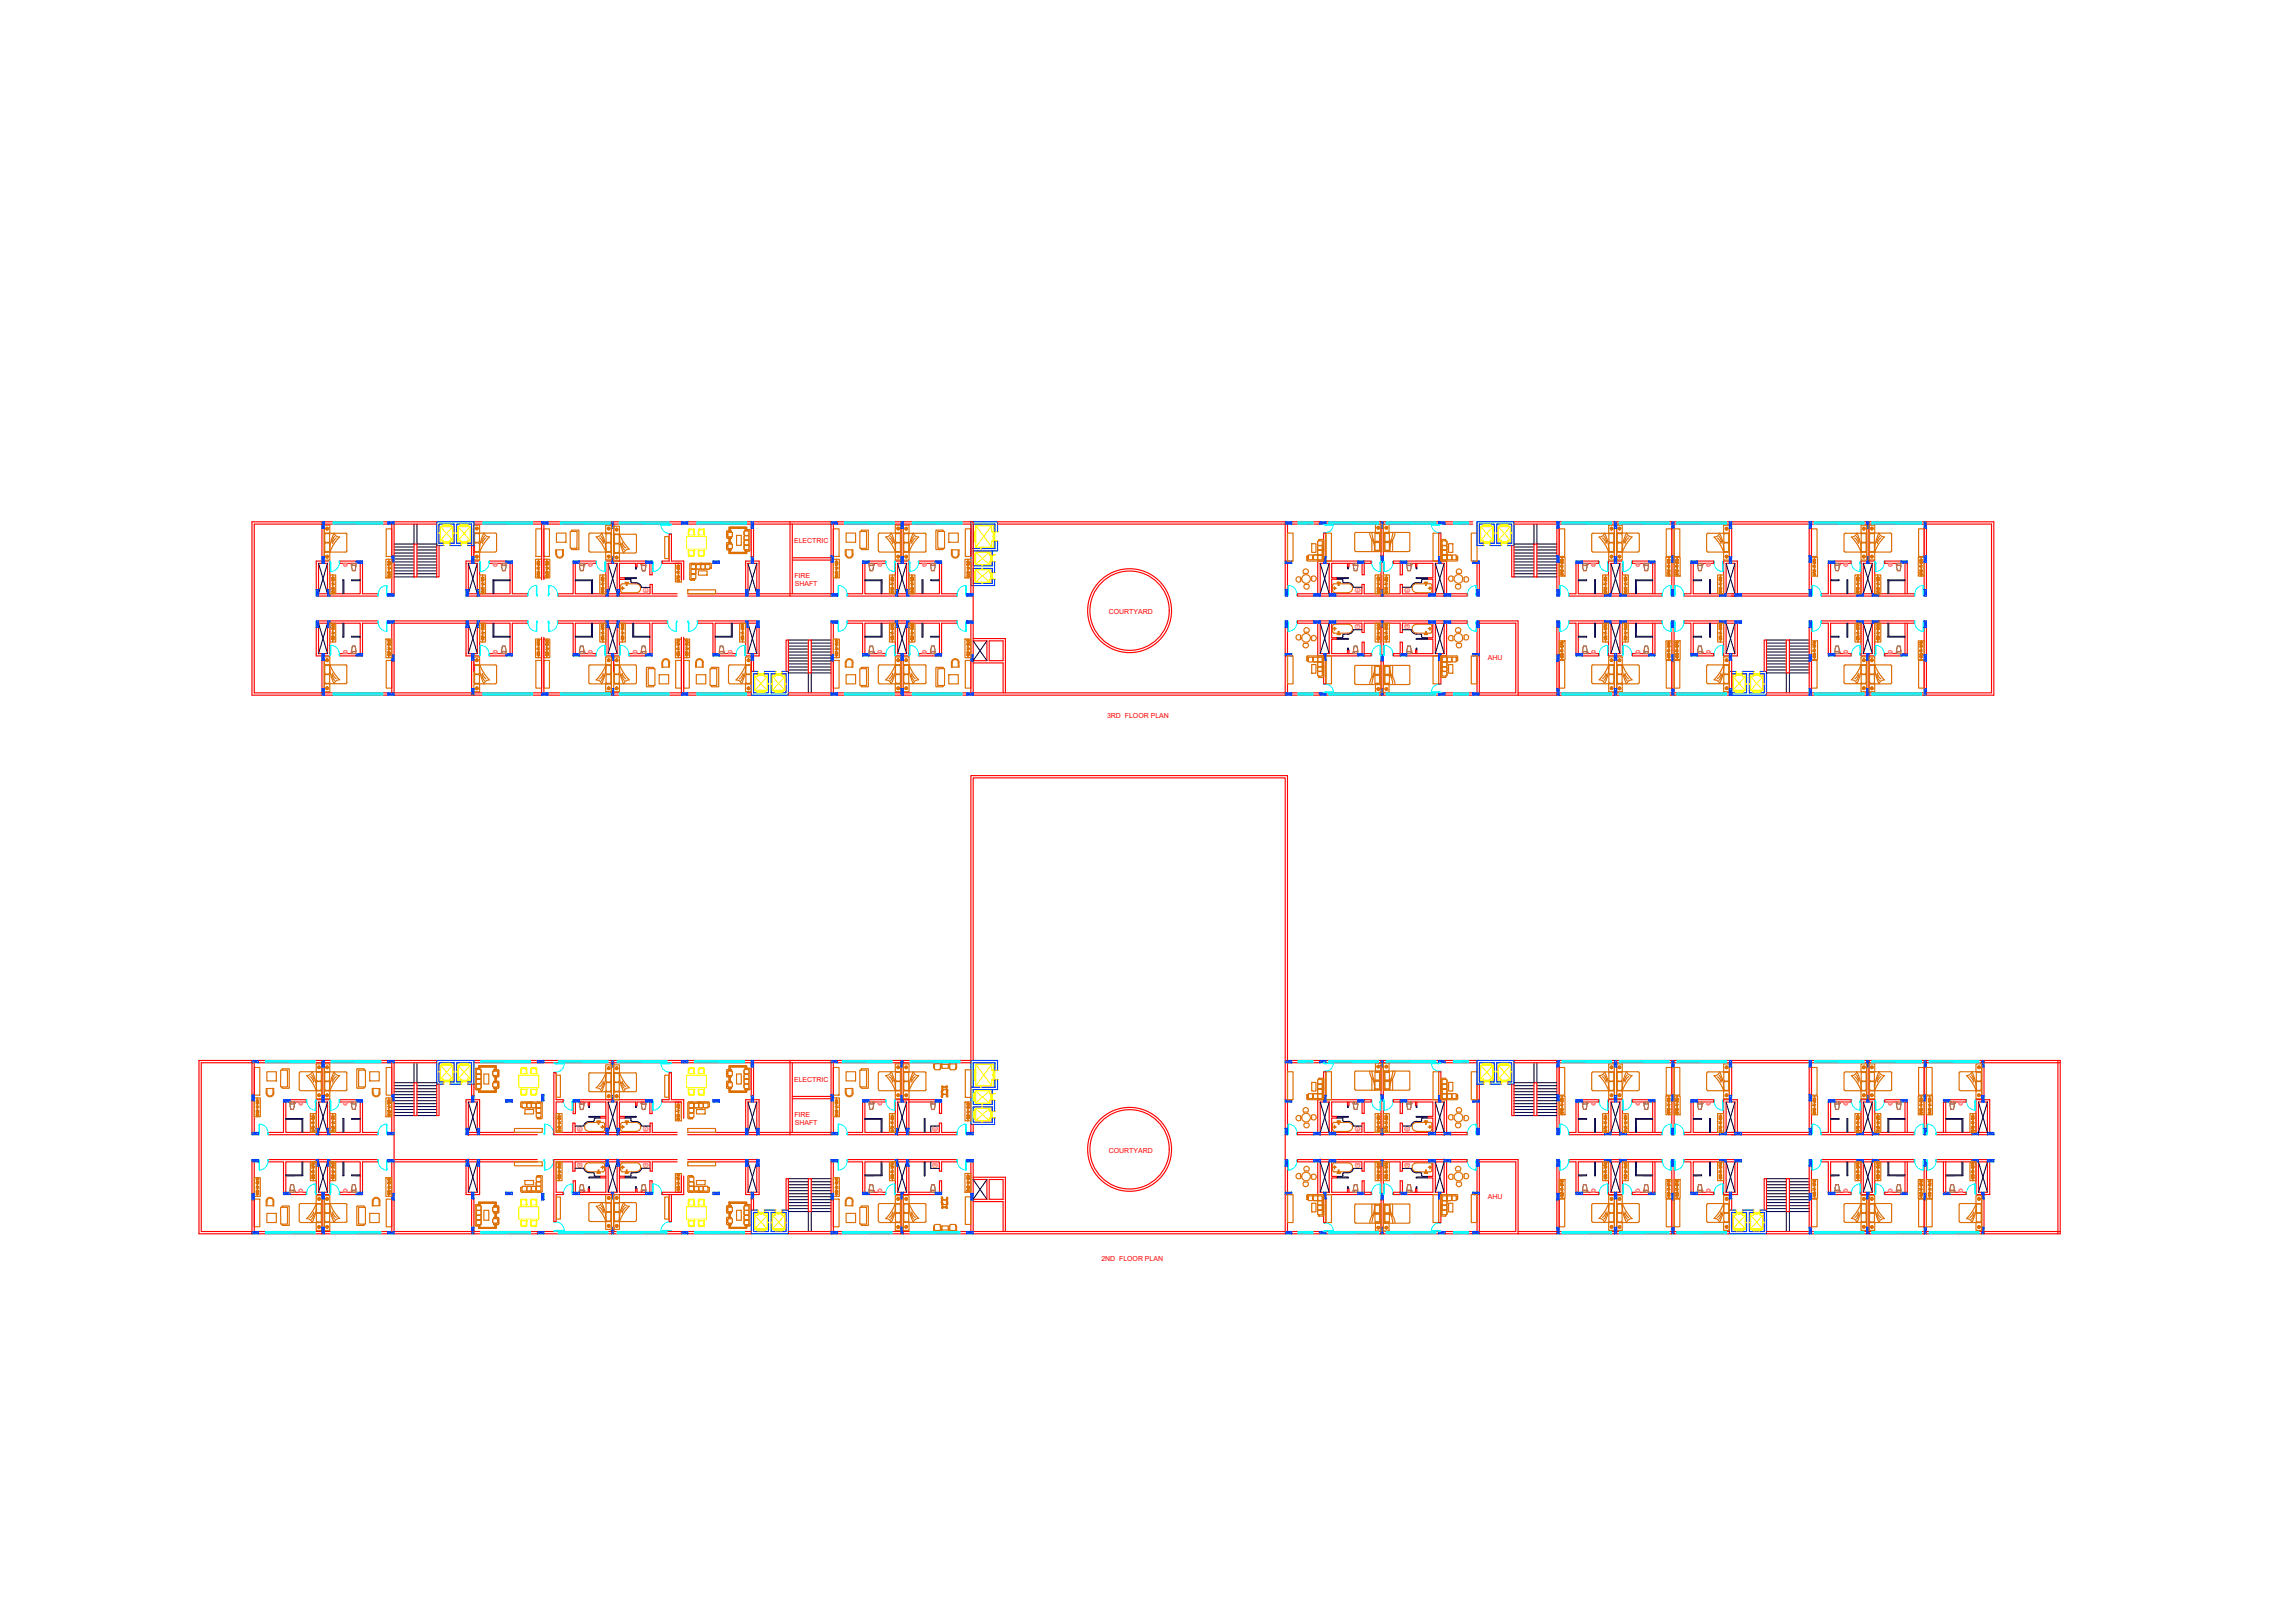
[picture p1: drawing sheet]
<svg xmlns="http://www.w3.org/2000/svg" width="594mm" height="420mm" viewBox="0 0 594 420" stroke-linecap="round" stroke-linejoin="round" font-family="sans-serif">
<defs><g id="words">
<g font-size="1.8" fill="#f00">
<text x="205.6" y="140.6">ELECTRIC</text>
<text x="205.6" y="149.6">FIRE</text>
<text x="205.7" y="151.8">SHAFT</text>
<text x="287" y="159">COURTYARD</text>
<text x="385.1" y="171">AHU</text>
<text x="286.6" y="186">3RD FLOOR PLAN</text>
<text x="205.6" y="280">ELECTRIC</text>
<text x="205.6" y="289.1">FIRE</text>
<text x="205.7" y="291.3">SHAFT</text>
<text x="287" y="298.4">COURTYARD</text>
<text x="385.1" y="310.4">AHU</text>
<text x="285.1" y="326.4">2ND FLOOR PLAN</text>
</g>
</g></defs>
<!-- layer: Walls -->
<g fill="none" stroke="#f00" stroke-width=".3">
<path d="M83.3 135.1h-18.1v44.9h18.1M83.9 135.1h16.5M102 135.1h11.1M113.1 135.7h-11.1v8.2M122.1 136.8v7.3M122.7 135.7h17.5v14.4M122.7 135.1h17.5M140.8 135.7v14.4M141.8 135.7h16.5M141.8 135.1h16.5M158.3 136.8v7.3M158.9 135.1h56.2"/>
<path d="M204.5 135.1v19.2M205.1 135.7v18M215.7 135.7v8.1M216.8 135.7h16.4v8.5M216.8 135.1h16.4M233.8 135.1h18.1v18.6M258.2 135.7h74.5v9.5M258.2 135.1h74.5M334.4 135.1h7.1M341.5 135.7h-8.2v9.5M343.2 135.7h14.3M343.2 135.1h14.3"/>
<path d="M357.5 136.8v7M358.1 136.8v7M358.1 135.7h14.3M358.1 135.1h14.3M374.1 135.7h7.1M374.1 135.1h7.1M391.9 135.7h11.1M391.9 135.1h11.1M403 136.8v15.8M403.6 136.8v7M403.6 135.7h14.3M403.6 135.1h14.3"/>
<path d="M417.9 136.8v7.4M418.5 136.8v7.4M418.5 135.7h14.3M418.5 135.1h14.3M432.8 136.8v7M433.4 136.8v15.8M433.4 135.7h14.3M433.4 135.1h14.3M447.7 136.8v7.4M448.3 135.7h20M448.3 135.1h20M448.3 136.8v7.4"/>
<path d="M468.3 136.8v15.8M468.9 135.7h14.3M468.9 135.1h14.3M468.9 136.8v7M483.2 136.8v7.4M483.8 135.7h14.3M483.8 135.1h14.3M483.8 136.8v7.4M498.1 136.8v7M498.7 135.7h16.8v43.7h-16.8M498.7 135.1h17.4v44.9h-17.4M498.7 136.8v15.8"/>
<path d="M82.5 154.3h2.3M82.5 153.7h2.3M83.3 145.8h-.8v6.8M83.3 144.2v-8.5h-17.5v43.7h17.5v-8.5M83.3 145.2h-1.4v7.4M83.9 145.8h.9v6.8M83.9 145.2h1.5v7.4M93.2 145.8v7.9h-7.8M93.8 145.8v7.9h4v.6h-12.4M93.8 145.2h-5.8v.6h4.2M101.4 143.8v-8.1h-17.5v8.5M101.4 145.5v8.2"/>
<path d="M102 145.5v8.2M107.2 140.8h.7v8.6h-.7zM113.1 141.2v8.2h.6v-8.2M121.2 154.3h2.4M121.2 152.6v-6.8h2.4v6.8M121.2 153.7h2.4M122.1 145.2h-1.5v7.4M122.7 145.2h1.4v7.4M122.7 141.2v2.9M130.9 145.2h-4.2v.6h4.2M132 145.8v7.9h-7.9M132.6 145.2v8.5h3.9v.6h-12.4"/>
<path d="M148.4 145.2v8.5h-4v.6h12.4M148.9 145.8v7.9h7.9M150 145.2h4.2v.6h-4.2M157.4 154.3h2.4M157.4 153.7h2.4M158.3 145.8h-.9v6.8M158.3 145.2h-1.5v7.4M158.9 145.8h.9v6.8M158.9 145.2h8.2M160.3 153.7h8v-2.4h.6v2.4h6.4M160.3 149.6h1.5v.4h-1.5M160.3 154.3h15"/>
<path d="M167.1 145.8h-2.2v1h-.4v-1h-4.2v6.8M168.2 145.8v3h.6v-3M176.4 150.1v-4.3h-5v-.6h1.8v-6.9h.6v6.9h3.2v4.9M178 154.3h15M178 153.7h15M193.6 154.3h2.3M193.6 153.7h2.3M194.5 145.8h-.9v6.8M194.5 144.1v-8.4h-35.6v8.5M194.5 145.2h-1.5v7.4M195.1 145.8h.8v6.8M195.1 144.1v-8.4h20v18h-18.6"/>
<path d="M195.1 145.2h1.4v7.4M196.5 154.3h18.6M205.1 145h10M205.1 144.4h10M215.7 145.5v8.2M223.3 145.2v8.5h-3.9v.6h12.4M223.9 145.8v7.9h7.9M225 145.2h4.2v.6h-4.2M232.4 154.3h2.3M232.4 153.7h2.3M233.2 145.8h-.8v6.8M233.2 145.2h-1.4v7.4"/>
<path d="M233.8 145.8h.9v6.8M233.8 145.2h1.5v7.4M243.2 145.8v7.9h-7.9M243.7 145.8v7.9h4v.6h-12.4M243.7 145.2h-5.8v.6h4.2M251.3 143.8v-8.1h-17.5v8.5M251.3 145.5v8.2M251.9 154.3v6.4M332.7 145.8v6.8M333.3 145.8v6.8M340.1 153.7h-4.2v.6h4.2M341.7 154.3h2.4"/>
<path d="M342.6 145.8h-.9v7.9h2.4v-7.9h-.9M342.6 144.2v-6.2h.6v6.2M342.6 145.2h-1.5v8.5M343.2 145.2h8.3M345.8 153.7h6.7v-2.4h.6v2.4h4.4M345.8 154.3h24.1M348.8 145.8v1h.4v-1M351.5 145.8h-6.8v3.8h1.4v.3h-1.4v3.8M353.1 145.2h1.9v.6h-1.9v3h-.5v-3M357.5 145.5v7.1M358.1 153.7h4.3v-2.4h.6v2.4h6.9M358.1 145.5v7.1"/>
<path d="M362.4 145.2h-1.7v.6h1.7v3h.6v-3M364.1 145.8h6.8v3.8h-1.4v.3h1.4v3.8M364.1 145.2h8.3M366.4 145.8v1h.4v-1M371.5 154.3h2.3M372.4 145.8h-.9v7.9h2.3v-7.9h-.8M372.4 144.2v-6.2h.6v6.2M373 145.2h1.5v8.5M375.5 153.7h4.3v.6h-4.3M382.3 145.8v6.8M382.9 145.8v6.8M391.3 141.2v8.2h.6v-8.2"/>
<path d="M397.1 140.8h.7v8.6h-.7zM403.6 145.5v7.1M408 145.8v7.9h-1.8v.6h9.2M408.5 145.8v7.9h6.9M409.6 145.2h4.2v.6h-4.2M417 154.3h2.3M417.9 145.8h-.9v7.9h2.3v-7.9h-.8M417.9 145.2h-1.5v8.5M418.5 145.2h1.5v8.5M421 153.7h9.2v.6h-9.2M426.7 145.2h-4.1v.6h4.1M427.8 145.8v7.9"/>
<path d="M428.4 145.8v7.9M432.8 145.5v7.1M432.8 154.3h.6M437.7 145.8v7.9h-1.8v.6h9.2M438.3 145.8v7.9h6.8M439.4 145.2h4.2v.6h-4.2M446.8 154.3h21.5M447.7 145.8h-.9v7.9h2.3v-7.9h-.8M447.7 145.2h-1.5v8.5M448.3 153.7h20M448.3 145.2h1.4v8.5M468.9 145.5v7.1"/>
<path d="M473.3 145.8v7.9h-1.8v.6h9.2M473.9 145.8v7.9h6.8M475 145.2h4.2v.6h-4.2M482.3 154.3h2.4M483.2 145.8h-.9v7.9h2.4v-7.9h-.9M483.2 145.2h-1.5v8.5M483.8 145.2h1.5v8.5M486.4 153.7h9.1v.6h-9.1M492.1 145.2h-4.2v.6h4.2M493.1 145.8v7.9M493.7 145.8v7.9M498.1 154.3h.6"/>
<path d="M498.1 145.5v7.1M81.9 162.4v7.4h1.4M82.5 160.7h2.3M82.5 162.4v6.8h.8M82.5 161.3h2.3M83.9 170.9v8.5h17.5v-8.2M83.9 180h16.5M84.8 162.4v6.8h-.9M85.4 161.3h7.8v7.9M85.4 160.7h12.4v.6h-4v7.9M85.4 162.4v7.4h-1.5M92.2 169.2h-4.2v.6h5.8"/>
<path d="M101.4 161.3v8.2M102 160.7h18.6M102 171.2v8.2h20.1M102 180h38.2M120.6 161.3h-18.6v8.2M120.6 162.4v7.4h1.5M121.2 160.7h2.4M121.2 162.4v6.8h2.4v-6.8M121.2 161.3h2.4M122.1 170.9v7.4M122.7 170.9v2.9M124.1 160.7h12.4v.6h-3.9v8.5"/>
<path d="M124.1 161.3h7.9v7.9M124.1 162.4v7.4h-1.4M130.9 169.2h-4.2v.6h4.2M140.2 165v14.4h-17.5M140.8 165v14.4M141.8 179.4h16.5M141.8 180h16.5M150 169.2h4.2v.6h-4.2M156.8 160.7h-12.4v.6h4v8.5M156.8 161.3h-7.9v7.9M156.8 162.4v7.4h1.5M157.4 160.7h2.4"/>
<path d="M157.4 162.4v6.8h2.4v-6.8M157.4 161.3h2.4M158.3 170.9v7.4M158.9 180h17.5M158.9 170.9v2.9M160.3 160.7h12.4v.6h-3.9v8.5M160.3 161.3h7.9v7.9M160.3 162.4v7.4h-1.4M167.1 169.2h-4.2v.6h4.2M176.4 165v14.4h-17.5M177 165v14.4M178 179.4h16.5"/>
<path d="M178 180h16.5M186.2 169.2h4.2v.6h-4.2M193 160.7h-12.4v.6h4v8.5M193 161.3h-7.9v7.9M193 162.4v7.4h1.5M193.6 160.7h2.3M193.6 162.4v6.8h2.3v-6.8M193.6 161.3h2.3M194.5 170.9v2.9M195.1 170.9v2.9M196.5 162.4v7.4h-1.4M203.5 173.8v-8.1h.6v8.1"/>
<path d="M204.1 180h29.1M209.2 165.7h.8v8.5h-.8zM215.1 171.2v8.2h-11M215.1 161.3v8.2M215.7 161.3v8.2M225 169.2h4.2v.6h-4.2M231.8 160.7h-12.4v.6h3.9v8.5M231.8 161.3h-7.9v7.9M231.8 162.4v7.4h1.4M232.4 160.7h2.3M232.4 162.4v6.8h.8M232.4 161.3h2.3"/>
<path d="M233.2 170.9v8.5h-17.5v-8.2M233.8 170.9v8.5h17.5v-8.2M233.8 180h16.5M234.7 162.4v6.8h-.9M235.3 161.3h7.9v7.9M235.3 160.7h12.4v.6h-4v7.9M235.3 162.4v7.4h-1.5M242.1 169.2h-4.2v.6h5.8M251.3 161.3v8.2M251.9 161.3v18.1h80.8v-9.6M251.9 180h80.8M251.9 171.6h7.8v7.8"/>
<path d="M251.9 165.3h8.4v14.1M251.9 165.9h3.6v5.1h-3.6M256.1 165.9h3.6v5.1h-3.6zM332.7 162.4v6.8M333.3 162.4v6.8M333.3 169.8v9.6M334.4 179.4h7.1M334.4 180h7.1M340.1 160.7h-4.2v.6h4.2M341.1 161.3v8.5h1.5M341.7 160.7h2.4M342.6 169.2h-.9v-7.9h2.4v7.9h-.9"/>
<path d="M342.6 170.9v6.1h.6v-6.1M343.2 179.4h14.3M343.2 180h14.3M343.2 169.8h8.3M344.7 161.3v3.8h1.4v.4h-1.4v3.7h6.8M345.8 161.3h6.7v2.4h.6v-2.4h4.4M345.8 160.7h24.1M348.8 169.2v-1h.4v1M352.6 169.2v-3h.5v3h1.9v.6h-1.9M357.5 162.4v7.1M357.5 171.2v7.1M358.1 161.3h4.3v2.4h.6v-2.4h6.9"/>
<path d="M358.1 162.4v7.1M358.1 171.2v7.1M358.1 179.4h14.3M358.1 180h14.3M363 169.2v-3h-.6v3h-1.7v.6h1.7M364.1 169.8h8.3M366.4 169.2v-1h.4v1M370.9 161.3v3.8h-1.4v.4h1.4v3.7h-6.8M371.5 160.7h2.3M372.4 169.2h-.9v-7.9h2.3v7.9h-.8M372.4 170.9v6.1h.6v-6.1M374.1 180h7.1"/>
<path d="M374.5 161.3v8.5h-1.5M375.5 160.7h4.3v.6h-4.3M382.3 162.4v6.8M382.3 169.8v9.6h-8.2M382.9 162.4v6.8M382.9 161.3h9.5v18.1h-9.5v-9.6M382.9 160.7h10.1v19.3M382.9 180h20.1M393 179.4h10M403 162.4v7.1M403 171.2v7.1M403.6 162.4v7.1"/>
<path d="M403.6 171.2v7.1M403.6 179.4h14.3M403.6 180h14.3M409.6 169.2h4.2v.6h-4.2M415.4 160.7h-9.2v.6h1.8v7.9M415.4 161.3h-6.9v7.9M416.4 161.3v8.5h1.5M417 160.7h2.3M417.9 169.2h-.9v-7.9h2.3v7.9h-.8M417.9 170.9v7.4M418.5 170.9v7.4M418.5 179.4h14.3"/>
<path d="M418.5 180h14.3M420 161.3v8.5h-1.5M421 160.7h9.2v.6h-9.2M426.7 169.2h-4.1v.6h4.1M427.8 161.3v7.9M428.4 161.3v7.9M432.8 162.4v7.1M432.8 171.2v7.1M432.8 160.7h.6M433.4 162.4v15.9M433.4 179.4h14.3M433.4 180h14.3"/>
<path d="M439.4 169.2h4.2v.6h-4.2M445.1 160.7h-9.2v.6h1.8v7.9M445.1 161.3h-6.8v7.9M446.2 161.3v8.5h1.5M446.8 160.7h2.3M447.7 169.2h-.9v-7.9h2.3v7.9h-.8M447.7 170.9v7.4M448.3 170.9v7.4M449.7 161.3v8.5h-1.4M456.7 173.8v-8.1h.6v8.1M457.3 179.4h11M457.3 180h11"/>
<path d="M462.4 165.7h.8v8.5h-.8zM468.3 162.4v15.9M468.9 179.4h14.3M468.9 180h14.3M468.9 162.4v7.1M468.9 171.2v7.1M475 169.2h4.2v.6h-4.2M480.7 160.7h-9.2v.6h1.8v7.9M480.7 161.3h-6.8v7.9M481.7 161.3v8.5h1.5M482.3 160.7h2.4M483.2 169.2h-.9v-7.9h2.4v7.9h-.9"/>
<path d="M483.2 170.9v7.4M483.8 179.4h14.3M483.8 180h14.3M483.8 170.9v7.4M485.3 161.3v8.5h-1.5M486.4 160.7h9.1v.6h-9.1M492.1 169.2h-4.2v.6h4.2M493.1 161.3v7.9M493.7 161.3v7.9M498.1 160.7h.6M498.1 162.4v7.1M498.1 171.2v7.1"/>
<path d="M498.7 162.4v15.9M65.2 274.5h-13.7v44.9h13.7v-8.8M65.8 275.1v8.2M66.9 275.1h16.4v8.5M66.9 274.5h16.4M83.9 274.5h16.5M102 274.5h11.1M113.1 275.1h-11.1v18.1M122.7 275.1h35.6v8.5M122.7 274.5h35.6M158.9 274.5h56.2M204.5 274.5v19.3"/>
<path d="M205.1 275.1v18.1M215.7 275.1v8.2M216.8 275.1h16.4v8.5M216.8 274.5h16.4M233.8 274.5h17.5v-73.7h82v73.7M251.3 275.1h-17.5v8.5M251.9 274.5v-73.1h80.8v73.1M332.7 275.1v9.6M334.4 274.5h7.1M341.5 275.1h-8.2v9.6M343.2 275.1h14.3M343.2 274.5h14.3"/>
<path d="M357.5 276.2v7.1M358.1 275.1h14.3M358.1 274.5h14.3M358.1 276.2v7.1M374.1 275.1h8.2M374.1 274.5h8.8M391.9 275.1h11.1M391.9 274.5h11.1M403 276.2v15.9M403.6 276.2v7.1M403.6 275.1h14.3M403.6 274.5h14.3"/>
<path d="M417.9 276.2v7.4M418.5 276.2v7.4M418.5 275.1h14.3M418.5 274.5h14.3M432.8 276.2v7.1M433.4 276.2v15.9M433.4 275.1h14.3M433.4 274.5h14.3M447.7 276.2v7.4M448.3 275.1h20M448.3 274.5h20M448.3 276.2v7.4"/>
<path d="M468.3 276.2v15.9M468.9 275.1h14.3M468.9 274.5h14.3M468.9 276.2v7.1M483.2 276.2v7.4M483.8 275.1h14.3M483.8 274.5h14.3M483.8 276.2v7.4M498.1 276.2v7.1M498.7 275.1h14.3M498.7 274.5h14.3M498.7 276.2v15.9"/>
<path d="M513 276.2v7.4M513.6 274.5h19.7v44.9h-19.7M513.6 275.1h19.7M513.6 276.2v7.4M532.7 274.5v44.9M65.2 283.3v-8.2h-13.1v43.7h13.1M65.2 285v8.2M65.8 285v8.2M73.4 284.7v8.5h-3.9v.6h12.4M74 285.3v7.9h7.9M75.1 284.7h4.2v.6h-4.2M82.5 293.2h2.3"/>
<path d="M82.5 293.8h2.3M83.3 284.7h-1.4v7.4M83.3 285.3h-.8v6.8M83.9 284.7h1.5v7.4M83.9 285.3h.9v6.8M93.2 285.3v7.9h-7.8M93.8 284.7h-5.8v.6h4.2M93.8 285.3v7.9h4v.6h-12.4M101.4 283.3v-8.2h-17.5v8.5M101.4 285v8.2M102 293.8v6.4h18.6M107.2 280.3h.7v8.5h-.7z"/>
<path d="M113.1 280.7v8.1h.6v-8.1M121.2 293.2h2.4M121.2 293.8h2.4M122.1 284.7h-1.5v7.4M122.1 285.3h-.9v6.8M122.1 280.7v2.9M122.7 284.7h1.4v7.4M122.7 285.3h.9v6.8M122.7 280.7v2.9M124.1 293.2h15M124.1 293.8h15M148.4 285.3v3h.6v-3"/>
<path d="M150 285.3h2.3v1h.3v-1h4.2v6.8M150 284.7h8.3M156.8 293.2h-7.9v-2.5h-.6v2.5h-4.3v-7.9h1.8v-.6h-1.8v-7h-.6v16.1h13.4M156.8 289h-1.5v.4h1.5M157.4 293.2h2.4M157.4 293.8h2.4M158.3 285.3h-.9v6.8M158.9 284.7h8.2M158.9 285.3h.9v6.8M160.3 293.2h8v-2.5h.6v2.5h6.4M160.3 289h1.5v.4h-1.5M160.3 293.8h15"/>
<path d="M167.1 285.3h-2.2v1h-.4v-1h-4.2v6.8M168.2 285.3v3h.6v-3M176.4 289.5v-4.2h-5v-.6h1.8v-7h.6v7h3.2v4.8M178 293.2h15M178 293.8h15M193.6 293.2h2.3M193.6 293.8h2.3M194.5 284.7h-1.5v7.4M194.5 285.3h-.9v6.8M194.5 283.6v-8.5h-35.6v8.5M195.1 284.7h1.4v7.4M195.1 285.3h.8v6.8"/>
<path d="M195.1 283.6v-8.5h20v18.1h-18.6M196.5 293.8h18.6M205.1 284.4h10M205.1 283.8h10M215.7 285v8.2M223.3 284.7v8.5h-3.9v.6h12.4M223.9 285.3v7.9h7.9M225 284.7h4.2v.6h-4.2M232.4 293.2h2.3M232.4 293.8h2.3M233.2 284.7h-1.4v7.4M233.2 285.3h-.8v6.8"/>
<path d="M233.8 284.7h8.3M233.8 285.3h.9v6.8M235.3 293.2h7.8v-2.5h.6v2.5h4v.6h-12.4M235.3 285.3h6.8M235.3 284.7v7.4M243.2 285.3v2.9h.5v-2.9M251.3 291.1v2.1M251.9 291.1v2.1M332.7 285.3v6.8M332.7 293.8v6.4M333.3 285.3v6.8M340.1 293.2h-4.2v.6h4.2"/>
<path d="M341.7 293.8h2.4M342.6 285.3h-.9v7.9h2.4v-7.9h-.9M342.6 284.7h-1.5v8.5M342.6 283.6v-6.1h.6v6.1M343.2 284.7h8.3M345.8 293.2h6.7v-2.5h.6v2.5h4.4M345.8 293.8h24.1M348.8 285.3v1h.4v-1M351.5 285.3h-6.8v3.7h1.4v.4h-1.4v3.8M353.1 284.7h1.9v.6h-1.9v2.9h-.5v-2.9M357.5 285v7.1M358.1 293.2h4.3v-2.5h.6v2.5h6.9"/>
<path d="M358.1 285v7.1M362.4 284.7h-1.7v.6h1.7v2.9h.6v-2.9M364.1 285.3h6.8v3.7h-1.4v.4h1.4v3.8M364.1 284.7h8.3M366.4 285.3v1h.4v-1M371.5 293.8h2.3M372.4 285.3h-.9v7.9h2.3v-7.9h-.8M372.4 283.6v-6.1h.6v6.1M373 284.7h1.5v8.5M375.5 293.2h4.3v.6h-4.3M382.3 280.7v4M382.3 285.3v6.8"/>
<path d="M382.9 280.7v4M382.9 285.3v6.8M391.3 280.7v8.1h.6v-8.1M397.1 280.3h.7v8.5h-.7zM403.6 285v7.1M408 285.3v7.9h-1.8v.6h9.2M408.5 285.3v7.9h6.9M409.6 284.7h4.2v.6h-4.2M417 293.8h2.3M417.9 285.3h-.9v7.9h2.3v-7.9h-.8M417.9 284.7h-1.5v8.5M418.5 284.7h1.5v8.5"/>
<path d="M421 293.2h9.2v.6h-9.2M426.7 284.7h-4.1v.6h4.1M427.8 285.3v7.9M428.4 285.3v7.9M432.8 285v7.1M432.8 293.8h.6M437.7 285.3v7.9h-1.8v.6h9.2M438.3 285.3v7.9h6.8M439.4 284.7h4.2v.6h-4.2M446.8 293.8h21.5M447.7 285.3h-.9v7.9h2.3v-7.9h-.8M447.7 284.7h-1.5v8.5"/>
<path d="M448.3 284.7h1.4v8.5M448.3 293.2h20M468.9 285v7.1M473.3 285.3v7.9h-1.8v.6h9.2M473.9 285.3v7.9h6.8M475 284.7h4.2v.6h-4.2M482.3 293.8h2.4M483.2 285.3h-.9v7.9h2.4v-7.9h-.9M483.2 284.7h-1.5v8.5M483.8 284.7h1.5v8.5M486.4 293.2h9.1v.6h-9.1M492.1 284.7h-4.2v.6h4.2"/>
<path d="M493.1 285.3v7.9M493.7 285.3v7.9M498.1 293.8h.6M498.1 285v7.1M503.1 285.3v7.9M503.7 285.3v7.9M504.7 284.7h4.2v.6h-4.2M510.4 293.2h-9.1v.6h9.1M512.1 293.8h2.4M513 285.3h-.9v7.9h2.4v-7.9h-.9M513 284.7h-1.5v8.5M513.6 284.7h1.5v8.5"/>
<path d="M65.2 300.8v8.1M65.8 300.8v8.1M65.8 310.6v8.2M66.9 319.4h16.4M75.1 308.7h4.2v.5h-4.2M81.9 300.2h-12.4v.6h3.9v8.4M81.9 300.8h-7.9v7.9M81.9 301.9v7.3h1.4M82.5 301.9v6.8h.8M82.5 300.8h2.3M82.5 300.2h2.3M83.3 310.3v8.5h-16.4"/>
<path d="M83.9 310.3v8.5h16.5M83.9 319.4h16.5M84.8 301.9v6.8h-.9M85.4 300.8h7.8v7.9M85.4 301.9v7.3h-1.5M85.4 300.2h12.4v.6h-4v7.9M92.2 308.7h-4.2v.5h5.8M101.4 300.8v8.1M101.4 310.6v8.2M102 319.4h20.1M120.6 301.9v7.3h1.5M120.6 300.8h-18.6v18h20.1v-8.5"/>
<path d="M121.2 301.9v6.8h.9M121.2 300.8h2.4M121.2 300.2h2.4M122.7 310.3v8.5h16.4M122.7 319.4h16.4M123.6 301.9v6.8h-.9M124.1 301.9v7.3h-1.4M124.1 300.8h15M124.1 300.2h15M140.8 319.4h17.5M148.4 308.7v-3h.6v3M150 309.2h8.3"/>
<path d="M156.8 300.2h-13.4v16h.6v-7h1.8v-.5h-1.8v-7.9h4.3v2.4h.6v-2.4h7.9M156.8 301.9v6.8h-4.2v-1h-.3v1h-2.3M156.8 304.5h-1.5v.4h1.5M157.4 301.9v6.8h.9M157.4 300.8h2.4M157.4 300.2h2.4M158.3 310.3v8.5h-17.5M158.9 309.2h8.2M158.9 310.3v8.5h17.5M158.9 319.4h17.5M159.8 301.9v6.8h-.9M160.3 300.8h8v2.4h.6v-2.4h6.4"/>
<path d="M160.3 301.9v6.8h4.2v-1h.4v1h2.2M160.3 304.5h1.5v.4h-1.5M160.3 300.2h15M168.2 308.7v-3h.6v3M173.2 309.2v7h.6v-7M176.4 304.4v4.3h-5v.5h5.6v-4.8M178 318.8h16.5M178 300.8h15M178 319.4h16.5M178 300.2h15M193 301.9v7.3h1.5M193.6 301.9v6.8h.9"/>
<path d="M193.6 300.8h2.3M193.6 300.2h2.3M194.5 310.3v3M195.1 310.3v3M195.9 301.9v6.8h-.8M196.5 301.9v7.3h-1.4M203.5 313.3v-8.2h.6v8.2M204.1 319.4h29.1M209.2 305.1h.8v8.5h-.8zM215.1 310.6v8.2h-11M215.1 300.8v8.1M215.7 300.8v8.1"/>
<path d="M225 308.7h4.2v.5h-4.2M231.8 300.2h-12.4v.6h3.9v8.4M231.8 300.8h-7.9v7.9M231.8 301.9v7.3h1.4M232.4 301.9v6.8h.8M232.4 300.8h2.3M232.4 300.2h2.3M233.2 310.3v8.5h-17.5v-8.2M233.8 309.2h8.3M233.8 310.3v8.5h16.5M233.8 319.4h16.5M234.7 301.9v6.8h-.9"/>
<path d="M235.3 300.2h12.4v.6h-4v2.4h-.6v-2.4h-7.8M235.3 308.7h6.8M235.3 301.9v7.3M243.2 308.7v-3h.5v3M251.3 300.8v18M251.9 300.8v18h80.8v-9.6M251.9 319.4h80.8M251.9 311.1h7.8v7.7M251.9 304.8h8.4v14M251.9 305.4h3.6v5.1h-3.6M256.1 305.4h3.6v5.1h-3.6zM332.7 301.9v6.8"/>
<path d="M333.3 301.9v6.8M333.3 309.2v9.6M334.4 318.8h7.1M334.4 319.4h7.1M340.1 300.2h-4.2v.6h4.2M341.1 300.8v8.4h1.5M341.7 300.2h2.4M342.6 308.7h-.9v-7.9h2.4v7.9h-.9M342.6 310.3v6.2h.6v-6.2M343.2 309.2h8.3M343.2 318.8h14.3M343.2 319.4h14.3"/>
<path d="M344.7 300.8v3.7h1.4v.4h-1.4v3.8h6.8M345.8 300.8h6.7v2.4h.6v-2.4h4.4M345.8 300.2h24.1M348.8 308.7v-1h.4v1M352.6 308.7v-3h.5v3h1.9v.5h-1.9M357.5 301.9v7M357.5 310.6v7.1M358.1 300.8h4.3v2.4h.6v-2.4h6.9M358.1 318.8h14.3M358.1 319.4h14.3M358.1 301.9v7M358.1 310.6v7.1"/>
<path d="M363 308.7v-3h-.6v3h-1.7v.5h1.7M364.1 309.2h8.3M366.4 308.7v-1h.4v1M370.9 300.8v3.7h-1.4v.4h1.4v3.8h-6.8M371.5 300.2h2.3M372.4 308.7h-.9v-7.9h2.3v7.9h-.8M372.4 310.3v6.2h.6v-6.2M374.1 319.4h7.1M374.5 300.8v8.4h-1.5M375.5 300.2h4.3v.6h-4.3M382.3 309.2v9.6h-8.2M382.3 301.9v6.8"/>
<path d="M382.9 300.8h9.5v18h-9.5v-9.6M382.9 319.4h20.1M382.9 300.2h10.1v19.2M382.9 301.9v6.8M393 318.8h10M403 301.9v15.8M403.6 318.8h14.3M403.6 319.4h14.3M403.6 301.9v7M403.6 310.6v7.1M409.6 308.7h4.2v.5h-4.2M415.4 300.2h-9.2v.6h1.8v7.9"/>
<path d="M415.4 300.8h-6.9v7.9M416.4 300.8v8.4h1.5M417 300.2h2.3M417.9 308.7h-.9v-7.9h2.3v7.9h-.8M417.9 310.3v7.4M418.5 310.3v7.4M418.5 318.8h14.3M418.5 319.4h14.3M420 300.8v8.4h-1.5M421 300.2h9.2v.6h-9.2M426.7 308.7h-4.1v.5h4.1M427.8 300.8v7.9"/>
<path d="M428.4 300.8v7.9M432.8 301.9v7M432.8 310.6v7.1M432.8 300.2h.6M433.4 318.8h14.3M433.4 319.4h14.3M433.4 301.9v15.8M439.4 308.7h4.2v.5h-4.2M445.1 300.2h-9.2v.6h1.8v7.9M445.1 300.8h-6.8v7.9M446.2 300.8v8.4h1.5M446.8 300.2h2.3"/>
<path d="M447.7 308.7h-.9v-7.9h2.3v7.9h-.8M447.7 310.3v3M448.3 310.3v3M449.7 300.8v8.4h-1.4M456.7 313.3v-8.2h.6v8.2M457.3 318.8h11M457.3 319.4h11M462.4 305.1h.8v8.5h-.8zM468.3 301.9v15.8M468.9 318.8h14.3M468.9 319.4h14.3M468.9 301.9v7"/>
<path d="M468.9 310.6v7.1M475 308.7h4.2v.5h-4.2M480.7 300.2h-9.2v.6h1.8v7.9M480.7 300.8h-6.8v7.9M481.7 300.8v8.4h1.5M482.3 300.2h2.4M483.2 308.7h-.9v-7.9h2.4v7.9h-.9M483.2 310.3v7.4M483.8 318.8h14.3M483.8 319.4h14.3M483.8 310.3v7.4M485.3 300.8v8.4h-1.5"/>
<path d="M486.4 300.2h9.1v.6h-9.1M492.1 308.7h-4.2v.5h4.2M493.1 300.8v7.9M493.7 300.8v7.9M498.1 300.2h.6M498.1 301.9v7M498.1 310.6v7.1M498.7 318.8h14.3M498.7 319.4h14.3M498.7 301.9v15.8M503.1 300.8v7.9M503.7 300.8v7.9"/>
<path d="M504.7 308.7h4.2v.5h-4.2M510.4 300.2h-9.1v.6h9.1M511.5 300.8v8.4h1.5M512.1 300.2h2.4M513 308.7h-.9v-7.9h2.4v7.9h-.9M513 310.3v7.4M513.6 318.8h19.7M513.6 310.3v7.4M515.1 300.8v8.4h-1.5"/>
<circle cx="292.4" cy="158.1" r="10.9"/>
<circle cx="292.4" cy="158.1" r="10.3"/>
<circle cx="292.4" cy="297.5" r="10.9"/>
<circle cx="292.4" cy="297.5" r="10.3"/>
</g>
<!-- layer: furniture -->
<g fill="none" stroke="#dd6e00" stroke-width=".3">
<path d="M83.9 138.3l.2-.2 5.4-.1 .3 .3M83.9 138.3v4.3l.2 .3h5.4l.3-.3M83.9 136h1.5v2h-1.5zM84.1 138.3v1.9M84.3 138.1h.8M84.3 136.9h.3M84.3 138.1l-.2 .2M84.4 136.6l.2 .2M84.6 136.9l-.2 .2M84.7 136.9h.1M84.7 136.5v.3M84.7 136.9v.3"/>
<path d="M84.7 136.9h.3M84.7 136.9l.2 .2M84.9 136.6l-.2 .2M85.1 138.1l.2 .2M85.3 138.3v1.9M86.5 138l-1 2.8-.1 2.1M86.5 138l.7 .9 .7 .1-1.3 1.5-1.2 2.4M86.6 138.8l-.5 .9-.2 .7M87 139.3l-.7 .8-.2 .6M89.8 138.3v4.3M100 136.9h1.4v7.2h-1.4zM122.7 138.3v4.3l.2 .2 5.3 .1"/>
<path d="M122.7 136h1.4v2h-1.4zM122.8 138.3v1.9M123 136.8h.3M123.2 136.6l.1 .2M123.3 136.9l-.1 .2M123.4 136.8h.1M123.4 136.5v.2M123.4 136.9v.3M123.5 136.9l.2 .2M123.5 136.8h.3M123.7 136.6l-.2 .2M123.9 138.1h-.9l-.2 .2"/>
<path d="M123.9 138.1l.2 .2M124.1 138.3v1.9M125.3 138l-1 2.7-.1 2.2 .8-1.8 1.7-2.1-.7-.2-.7-.8M125.4 138.8l-.5 .9-.2 .7M125.8 139.2l-.7 .8-.2 .7M128.2 138h-5.2l-.3 .3M128.2 138l.4 .3M128.6 138.3v4.3l-.4 .3M138.7 136.9h1.5v7.2h-1.5zM140.8 136.9h1.4v7.2h-1.4zM144 138h2.5v2.4h-2.5zM147.9 137.4v.2"/>
<path d="M148 137.4h1.8M149.3 137.6l-1.7 .1v4.1l1.7 .1M149.3 137.6v4.3M149.8 137.4v4.8M152.4 138.3l.3-.3h5.3l.3 .3M152.4 138.3v4.3l.3 .3 5.5-.1 .1-.2v-4.3M155.2 139.2l.7 .8 .2 .7M155.6 138.8l.6 .9 .1 .7M155.7 138l1 2.7 .1 2.2M155.7 138l-.6 .8-.8 .2 1.7 2.1 .8 1.8M156.8 136h1.5v2h-1.5zM156.9 138.3v1.9"/>
<path d="M157.3 136.6l.1 .2h-.2M157.5 136.9l-.2 .2M157.6 136.8h.1M157.6 136.5v.2M157.6 136.9v.3M157.6 136.9l.2 .2M157.8 136.6l-.2 .2h.3M157.9 138.1h-.8l-.2 .2M158 138.1l.1 .2M158.1 138.3v1.9M158.9 138.6v4.2l.3 .4 5.4-.1 .1-.3v-4.2M158.9 136.2h1.4v2.1h-1.4z"/>
<path d="M159 138.6v1.8l.2 .2M159 138.6l.2-.2h.9l.2 .2M159.2 138.3h5.2M159.2 138.3l-.3 .3M159.2 137.1h.3l-.1 .3M159.4 136.9l.1 .1M159.6 137.1h.1M159.6 136.7v.3M159.6 137.2v.3M159.7 137.2l.2 .2M159.7 137.1h.3M159.9 136.9l-.2 .1"/>
<path d="M160.3 138.6v1.8l-.2 .2M160.4 138.3l.3 2.8 .8 2 .7-.8 .7-.1-1.3-1.6-1.2-2.3M164.4 138.3l.3 .3M172.1 138.9h1v5.7h-1zM188.1 139.1l.2 .2M188.2 139.3h1.1v-.3v.3zM188.2 137.5h1.1M188.3 137.5l-.2 .1v1.5M188.4 138l.1 .9 .9 .1M188.8 136.5l.2 .3M188.8 136.6l.2 .3M188.8 136.7l.2 .2"/>
<path d="M188.8 136.8l.2 .2M188.8 136.9l.2 .3M188.8 137l.2 .2M188.8 137.1l.2 .2M188.8 137.2l.2 .2M188.8 137.2l.2 .3M188.8 137.3l.1 .2M188.8 139.4l.2 .3M188.8 139.5l.2 .3M188.8 139.6l.2 .3M188.8 139.7l.2 .3M188.8 139.8l.2 .2"/>
<path d="M188.8 139.9l.2 .3M188.8 140l.2 .3M188.8 136.5l.2 .2M188.8 139.3l.2 .2M188.9 136.5l.3 .2M188.9 139.3l.1 .1M189 139.6l-.2-.3v1.2M189 139.3v1.2l-.2-.3M189 136.5l.3 .2M189.1 136.5l.3 .2M189.2 136.5l.3 .2M189.3 137.5v.3v-.3"/>
<path d="M189.3 136.5l.3 .2M189.4 137.8h-.8l-.2 .2M189.4 137.8l.2 .2M189.4 136.5l.4 .2M189.6 138v.8l-.2 .2M189.6 136.5l.3 .2M189.7 136.5l.2 .2M189.8 136.5l.2 .2M189.9 136.5l.2 .2M189.9 136.5l.3 .2M190.1 136.5l.2 .2M190.1 136.5l.3 .2"/>
<path d="M190.2 136.5l.3 .2M190.3 136.5l.3 .2M190.4 136.5l.3 .2M190.5 136.5l.2 .2M190.6 136.5l.3 .2M190.7 138.6h1.2v2.6h-1.2zM190.7 136.5l.3 .2M190.8 136.5l.2 .2M190.9 136.5l.2 .2M191 136.5l.2 .2M191 136.5l.3 .2M191.1 136.5l.3 .2"/>
<path d="M191.2 136.5l.3 .2M191.3 136.5l.3 .2M191.4 136.5l.3 .2M191.5 136.5l.3 .2M191.6 136.5l.2 .2M191.7 136.5l.2 .2M191.8 136.5l.3 .2M191.9 136.5l.2 .2M192 136.5l.2 .2M192.1 136.5l.2 .2M192.1 136.5l.3 .2M192.2 136.5l.3 .2"/>
<path d="M192.3 136.5l.3 .2M192.4 136.5l.3 .2M192.5 136.5l.3 .2M192.6 137.6v.8M192.6 138.9v.8M192.6 136.5l.3 .2M192.6 139.7l.2 .2-.2 .2M192.6 138.4l.2 .2-.2 .2M192.7 136.5l.2 .2M192.8 136.5l.5 .4M192.8 138.6h.8h-.8M192.8 139.9h.8h-.8"/>
<path d="M192.8 137.4h.8l.2 .2M192.8 138.6h.8M192.8 139.9h.8M192.8 137.4l-.2 .2M192.9 136.5l.4 .4M192.9 137.1v.3v-.3h1.1zM192.9 136.5l.4 .3M193 137.1v-.4h-4v.8M193 136.8l.3 .2M193 136.9l.2 .2M193 137l.2 .1M193.1 136.5l.2 .2"/>
<path d="M193.2 136.5l.1 .1M193.2 136.5h.1M193.3 137.1v-.6h-4.5v.9M193.6 138.6l.2 .2M193.6 139.9l.2 .2M193.8 139.7l-.2 .2M193.8 137.6v.8l-.2 .2M193.8 138.9v.8M194 137.1l.1 .2 .1 5.1-.2 .2M215.7 136.9h1.5v7.2h-1.5zM219 138h2.5v2.4h-2.5zM222.6 137.7v4.1"/>
<path d="M222.7 137.6h1.5M222.7 137.6l-.1 .1M222.9 137.4v.2M224.2 137.6v4.3M224.6 137.2l-1.6 .2M224.7 137.2l.1 .2M224.8 137.4v4.8M227.4 138.3v4.3M227.7 138h5.2l.3 .3M227.7 138l-.3 .3M230.1 139.2l.8 .8 .2 .7M230.5 138.8l.6 .9 .1 .7"/>
<path d="M231.8 136h1.4v2h-1.4zM231.8 138.3v1.9M232 138.1h.9l.2 .2M232 138.1l-.2 .2M232.1 136.8h.3M232.2 137.1l.3-.2v.3M232.2 136.6l.2 .2M232.5 136.8h.1M232.5 136.5v.2M232.6 136.9l.1 .2M232.7 136.6l-.1 .2h.3M233.1 138.3v1.9"/>
<path d="M233.2 138.3v4.3l-.1 .2-5.4 .1M233.8 136h1.5v2h-1.5zM233.8 138.3v4.3M233.9 138.3l.1-.2 5.4-.1 .3 .3M234 138.3v1.9M234.2 136.9h.3M234.3 136.6l.2 .2M234.5 136.9l-.2 .2M234.6 136.9h.1M234.6 136.5v.3M234.6 136.9v.3M234.6 136.9l.2 .2"/>
<path d="M234.7 136.9h.2M234.8 136.6l-.2 .2M235.1 138.1h-.9l-.2 .2M235.1 138.1l.2 .2M235.2 138.3v1.9M236.5 138.8l-.5 .9-.2 .7M236.9 139.3l-.7 .8-.2 .6M239.7 138.3v4.3l-.1 .3h-5.4l-.3-.3M242.3 137.4v4.8M242.4 137.2l1.8 .2M242.4 137.2l-.1 .2M244.2 137.4v.2"/>
<path d="M244.4 137.6l-1.6 .1v4.1M244.4 137.6v4.3M245.6 138h2.5v2.4h-2.5zM249.9 136.9h1.4v7.2h-1.4zM333.3 138h1.4v7.2h-1.4zM341.4 139.7v.3v-.3M341.4 139.7h1M342.4 139.7l.2 .1v5.2l-.2 .2M343.2 138h1.5v7.2h-1.5zM354.6 137.8l.2 1.3 .9 1.7 .1 2M355.1 139.7v3.1M355.1 137.8l.4 2"/>
<path d="M355.5 139.7l.3 1.7M355.9 138.1h1.2v2.2h-1.2zM356 138.1h1.1M356.1 135.8h1.4v2h-1.4zM356.4 136.7h.3M356.5 136.4l.2 .2M356.7 136.7l-.2 .2M356.8 136.7h.1M356.8 136.3v.3M356.8 136.8v.2M356.9 136.7h.3M356.9 136.7l.1 .2"/>
<path d="M357 136.4l-.1 .2M357.3 138.1l-.3-.3-6.2 .1-.1 4.6M357.3 137.8h.2v5h-.2zM358.1 135.8h1.5v2h-1.5zM358.1 137.8h.2v5h-.2zM358.5 136.7h.2M358.5 138.1h1.1v2.2h-1.1zM358.5 138.1h1.2M358.6 136.4l.2 .2M358.8 136.7l-.2 .2M358.8 136.7h.1M358.8 136.3v.3"/>
<path d="M358.8 136.8v.2M358.9 136.7l.2 .2M358.9 136.7h.3M359.1 136.4l-.2 .2M360.1 139.7l-.3 1.7M360.4 139.8l-.5 1.6M360.5 139.7v3.1M360.5 137.8l-.4 2M361.1 137.8l-.1 .9-.6 1.1M364.7 137.8h-6.1l-.2 .3M364.7 137.8l.2 .3v4.4M371 138h1.4v7.2h-1.4z"/>
<path d="M373.5 140h.8M373.5 140l-.2 .2M374.2 139.7h-1l-.2 .1v5.2l.2 .2h3.9l.2-.2v-1M374.2 139.7v.3v-.3M374.4 140l.2 .2M380.9 138h1.4v7.2h-1.4zM403.6 136.9h1.4v7.2h-1.4zM412 138.3l.1 4.3 .1 .3h5.4M414.8 139.3l.7 .8 .2 .6M415.2 138.8l.6 .9 .1 .7M416.4 136h1.5v2h-1.5zM416.5 138.3v1.9"/>
<path d="M416.5 138.3l.2-.2h.8l.2 .2M416.8 136.9h.3M416.9 136.6l.2 .2M417.1 136.9l-.2 .2M417.1 136.9h.1M417.1 136.5v.3M417.1 136.9v.3M417.2 136.9l.2 .2M417.3 136.9h.2M417.4 136.6l-.2 .2M417.6 138h-5.2l-.3 .3M417.6 138l.3 .3"/>
<path d="M417.7 138.3v1.9M417.9 138.3v4.3l-.3 .3M418.5 138.3v4.3l.3 .3M418.5 136h1.4v2h-1.4zM418.6 138.3v1.9M418.7 138.3l.1-.2h.9l.2 .2M418.8 138h5.2l.3 .3M418.8 138l-.3 .3M419 136.6l.1 .2h-.3M419.1 136.9l-.1 .2M419.2 136.8h.1M419.2 136.5v.2"/>
<path d="M419.2 136.9v.3M419.3 136.9l.2 .2M419.5 136.6l-.2 .2h.3M419.9 138.3v1.9M421.2 138.8l-.6 .9-.1 .7M421.6 139.2l-.7 .8-.2 .7M424.3 138.3v4.3l-.1 .2-5.4 .1M431.3 136.9h1.5v7.2h-1.5zM433.4 136.9h1.4v7.2h-1.4zM441.8 138.3v4.3l.2 .3h5.3M443.7 139l1.3 1.5 1.2 2.4M444.6 139.3l.7 .8 .2 .6"/>
<path d="M445 138.8l.5 .9 .2 .7M445.1 138l1 2.8 .1 2.1M445.1 138l-.7 .9-.7 .1M446.2 136h1.5v2h-1.5zM446.2 138.3v1.9M446.6 136.9h.2M446.6 136.6l.3 .2M446.9 136.9l-.3 .2M446.9 136.9h.1M446.9 136.5v.3M446.9 136.9v.3M447 136.9l.2 .2"/>
<path d="M447 136.9h.3M447.2 136.6l-.2 .2M447.3 138h-5.2l-.3 .3M447.3 138.1h-.8l-.2 .2M447.3 138l.4 .3M447.3 138.1l.2 .2M447.5 138.3v1.9M447.7 138.3v4.3l-.4 .3M468.9 136.9h1.5v7.2h-1.5zM477.3 138.3v4.3M477.7 138h5.2l.3 .3M477.7 138l-.3 .3"/>
<path d="M480.1 139.3l.7 .8 .2 .6M480.5 138.8l.6 .9 .1 .7M480.7 138l-.7 .9-.8 .1 1.3 1.5 1.2 2.4M480.7 138l.9 2.8 .2 2.1M481.7 136h1.5v2h-1.5zM481.8 138.3v1.9M481.8 138.3l.2-.2h.9l.2 .2M482.1 136.9h.3M482.2 137.1l.3-.2v.3M482.5 136.9h.1M482.5 136.5v.3l-.3-.2M482.5 136.9l.2 .2"/>
<path d="M482.6 136.9h.2M482.7 136.6l-.2 .2M483.1 138.3v1.9M483.2 138.3v4.3l-.1 .3h-5.4M483.8 136h1.5v2h-1.5zM483.8 138.3v4.3M483.9 138.3v1.9M484.2 138h5.2l.3 .3M484.2 138.1h.9l.2 .2M484.2 138l-.3 .3M484.2 138.1l-.2 .2M484.2 136.8h.2"/>
<path d="M484.3 137.1l.2-.2v.3M484.3 136.6l.2 .2M484.5 136.8h.1M484.5 136.5v.2M484.6 136.9l.2 .2M484.8 136.6l-.1 .2h.2M485.2 138.3v1.9M486.4 138l.7 .8 .7 .2-1.7 2.1-.8 1.8 .2-2.2zM486.5 138.8l-.5 .9-.2 .7M486.9 139.2l-.7 .8-.2 .7M489.7 138.3v4.3M496.6 136.9h1.5v7.2h-1.5z"/>
<path d="M83.9 142.9h1.5v2.1h-1.5zM84.1 140.8v1.8M84.1 140.2l.2 .2M84.1 142.6l.2 .2M84.3 140.4h.8M84.3 140.5h.8M84.3 142.8h.8M84.3 144.1h.3M84.3 140.5l-.2 .2M84.4 143.8l.2 .2M84.6 144.2l-.2 .2M84.7 144.1h.1"/>
<path d="M84.7 143.8v.2M84.7 144.2v.3M84.7 144.1h.3M84.7 144.2l.2 .2M84.9 143.8l-.2 .2M85.1 140.5l.2 .2v1.9l-.2 .2M85.3 140.2l-.2 .2M85.4 148.8h1.5v4.9h-1.5zM86.1 148.8v4.9M86.2 148.8v4.9M99.9 144.8h1.5v4.8h-1.5zM100.6 144.8v4.8"/>
<path d="M100.7 144.8v4.8M122.7 142.9h1.4v2h-1.4zM122.8 140.2l.2 .2M123 140.4h.9M123 142.8h.9M123 144.1h.3M123.2 143.8l.1 .2M123.3 144.1l-.1 .3M123.4 144.1h.1M123.4 143.7v.3M123.4 144.2v.2M123.5 144.1l.2 .3"/>
<path d="M123.5 144.1h.3M123.7 143.8l-.2 .2M123.9 140.5h-.9l-.2 .2v1.9l.2 .2M123.9 140.5l.2 .2v1.9l-.2 .2M124.1 140.2l-.2 .2M124.1 148.8h1.6v4.9h-1.6zM124.9 148.8v4.9M125 148.8v4.9M138.6 144.8h1.6v4.8h-1.6zM139.3 144.8v4.8M139.5 144.8v4.8M140.8 144.8h1.5v4.8h-1.5z"/>
<path d="M141.5 144.8v4.8M141.6 144.8v4.8M144 142.4l.1 1.1M145.6 143.5v-1.2h.2v1.2M145.6 142.3l-1.8 .1 .1 1.1M145.7 143.5a.78 .78 0 0 1-.8 .8 .78 .78 0 0 1-.8-.8M145.9 143.5a.99 .99 0 0 1-1 1 .99 .99 0 0 1-1-1M147.9 141.9v.3M148 142.1l.1 .1M148.1 142.3h1.6M149.8 142.1l-.1 .1M155.3 148.8h1.5v4.9h-1.5z"/>
<path d="M156 148.8v4.9M156.1 148.8v4.9M156.8 142.9h1.5v2h-1.5zM156.9 140.2l.2 .2M157 140.4h.9M157 142.8h.9M157.2 144.1h.2l-.1 .3M157.3 143.8l.2 .2M157.6 144.1h.1M157.6 143.7v.3M157.6 144.2v.2M157.8 143.8l-.2 .2"/>
<path d="M157.9 144.1h-.3l.2 .3M157.9 140.5h-.8l-.2 .2v1.9l.2 .2M158 140.5l.1 .2v1.9l-.1 .2M158.1 140.2l-.1 .2M158.9 143.2h1.4v2h-1.4zM159 142.9l.2 .1M159.2 143.1h.9M159.2 140.8h.9M159.2 140.7h.9M159.2 140.8l-.2 .1v2M159.2 144.4h.3M159.4 144.1l.1 .2"/>
<path d="M159.5 144.4l-.1 .2M159.6 144.4h.1M159.6 144v.3M159.7 144.4h.3M159.9 144.6l-.3-.2v.3M159.9 144.1l-.2 .2M160.1 140.8l.2 .1v2M160.3 142.9l-.2 .1M160.7 151.6v1.4M160.7 153l.4 .5h3.5M160.7 152.3h1M160.9 140.7l.2 .7 .5 .9"/>
<path d="M161.1 140.4l.2 .7 .7 .8M161.1 151.8v.9M162 150.9l.1-.1 .1 .8 .1-.1v-.7l.1 .1M162.2 150.8h.1M162.2 150.7l-.1 .1M162.3 150.7v.1M164.6 151.1h-3.5l-.4 .5M164.6 151.1a1.16 1.16 0 0 1 1.2 1.2 1.16 1.16 0 0 1-1.2 1.2M174.8 145.8h1.6v4.9h-1.6zM175.5 145.8v4.9M175.7 145.8v4.9M178 152.7h7.2v1h-7.2z"/>
<path d="M178.5 146.1v3.8M178.6 149.9l.2 .2M178.8 145.8h5.1l.2 .2v1.1M178.8 150.2h1M178.8 145.8l-.2 .2M179.1 148.6h.8M179.1 149.9h.8M179.1 148.6l-.2 .2v.8l.2 .2M179.1 147.3l-.2-.1v-.9l.2-.2 1 .1v.9l-.2 .2M179.8 150.2v-.3v.3M179.9 147.4h-1v1l.2 .2M179.9 149.9h-.8h.8"/>
<path d="M179.9 148.6h-.8h.8M179.9 147.4h-.8h.8M179.9 147.4l.2 .2v.8l-.2 .2M179.9 148.6l.2 .2v.8l-.2 .2M180.2 147.1l.1 .2M180.3 146.1h.9l.1 .2M180.3 147.4h.8M180.3 146.1l-.1 .2M180.8 147.8h2.2v1.1h-2.2zM181.3 146.3v.9v-.9M181.3 146.3v.8l-.1 .2M181.4 147.1l.2 .2"/>
<path d="M181.6 146.1l.9 .1 .1 .9-.2 .2M181.6 147.4h.8M181.6 146.1l-.2 .2M182.6 147.1l.2 .2M182.8 146.1l.9 .1 .1 1-.2 .1M182.8 147.4h.8M182.8 146.1l-.2 .2M184.1 147.1h-.3h.3M188.1 140.7v1.5l1.2 .1M188.2 140.5h1.1v.3v-.3zM188.3 140.5l-.2 .2M188.6 142h.8"/>
<path d="M188.8 142.3v1h4.5M188.8 140.1l.2 .2M188.8 140.3l.2 .2M188.8 140.3l.1 .2M188.8 140.4v.1M188.8 142.4l.2 .2M188.8 142.5l.2 .2M188.8 142.5l.2 .3M188.8 142.6l.2 .3M188.8 142.7l.2 .3M188.8 142.8l.4 .5M188.8 142.9l.3 .4"/>
<path d="M188.8 143l.2 .3M188.8 143.1l.2 .2M188.8 143.2v.1M188.8 142.3l.2 .2M188.9 142.3l.1 .1M189 142.3v.7M189 143l.3 .3M189.1 143l.3 .3M189.2 143l.3 .3M189.3 142v.3v-.3M189.3 143l.3 .3M189.4 140.8l-.9 .1-.1 .9 .2 .2"/>
<path d="M189.4 140.8l.2 .2v.8l-.2 .2M189.4 143l.3 .3M189.5 143l.3 .3M189.6 143l.3 .3M189.7 143l.2 .3M189.8 143l.2 .3M189.9 143l.2 .3M190 143l.2 .3M190.1 143l.2 .3M190.1 143l.3 .3M190.2 143l.3 .3M190.3 143l.3 .3"/>
<path d="M190.4 143l.3 .3M190.5 143l.3 .3M190.6 143l.3 .3M190.7 143l.3 .3M190.8 143l.2 .3M190.9 143l.2 .3M191 143l.2 .3M191 143l.3 .3M191.1 143l.3 .3M191.2 143l.3 .3M191.3 143l.3 .3M191.4 143l.3 .3"/>
<path d="M191.5 143l.3 .3M191.6 143l.2 .3M191.7 143l.2 .3M191.8 143l.3 .3M191.9 143l.2 .3M192 143l.2 .3M192.1 143l.2 .3M192.1 143l.3 .3M192.2 143l.3 .3M192.3 143l.3 .3M192.4 143l.3 .3M192.5 143l.3 .3"/>
<path d="M192.6 140.1v.8M192.6 141.3v.9M192.6 143l.3 .3M192.6 140.9l.2 .2-.2 .2M192.6 142.1l.2 .2M192.7 143l.2 .3M192.8 143l.2 .3M192.8 141.1h.8M192.8 142.4h.8M192.9 143l.2 .3M192.9 142.4v.3v-.3M192.9 142.7h1.1"/>
<path d="M192.9 143l.4 .3M193 142.7v.3h-4M193 142.7l.3 .3M193 142.8l.3 .2M193 142.9l.3 .2M193.1 142.7l.2 .2M193.2 142.7l.1 .1M193.3 142.7v.6M193.8 140.9l-.2 .2 .2 .2M193.8 142.1l-.2 .2M193.8 140.1v.8M193.8 141.3v.9"/>
<path d="M215.7 144.8h1.6v4.8h-1.6zM216.4 144.8v4.8M216.6 144.8v4.8M219 142.4v1.1M220.5 142.3l-1.7 .1v1.1M220.8 143.5v-1.2h-.3l.1 1.2a.78 .78 0 0 1-.7 .8 .78 .78 0 0 1-.8-.8M220.8 143.5a.99 .99 0 0 1-.9 1 .99 .99 0 0 1-1.1-1M222.6 141.8l.1 .1M222.7 141.9h1.5M222.9 141.9v.3M223 142.1l.1 .1M223 142.3h1.6"/>
<path d="M224.8 142.1l-.1 .1M227.4 142.6l.3 .3M230.2 148.8h1.6v4.9h-1.6zM231 148.8v4.9M231.8 142.9h1.4v2h-1.4zM231.8 142.9l-.3-2.9-.8-2-.7 .8-.7 .2 1.6 2.1 .9 1.8M231.8 140.8v1.8M231.8 140.2l.2 .2M231.8 142.6l.2 .2M232 140.5h.9l.2 .2v1.9l-.2 .2M232 140.4h.9M232 142.8h.9"/>
<path d="M232 140.5l-.2 .2M232.1 144.1h.3M232.4 144.1l-.2 .3M232.5 144.1h.1M232.5 143.7v.3l-.3-.2M232.5 144.2v.2M232.7 143.8l-.1 .2M232.9 144.1h-.3l.1 .3M233.1 140.2l-.2 .2M233.8 142.9h1.5v2.1h-1.5zM234 140.8v1.8M234 140.2l.2 .2"/>
<path d="M234 142.6l.2 .2M234.2 140.4h.9M234.2 142.8h.9M234.2 144.1h.3M234.3 143.8l.2 .2M234.5 144.2l-.2 .2M234.6 144.1h.1M234.6 143.8v.2M234.6 144.2v.3M234.6 144.2l.2 .2M234.7 144.1h.2M234.8 143.8l-.2 .2"/>
<path d="M235.1 140.5h-.9l-.2 .2M235.1 140.5l.2 .2M235.2 140.8v1.8M235.3 148.8h1.5v4.9h-1.5zM235.3 140.2l-.2 .2M235.3 142.6l-.2 .2M235.3 142.9l1.2-2.4 1.3-1.5-.7-.1-.7-.9-.9 2.8-.2 2.1M236 148.8v4.9M236.1 148.8v4.9M242.3 142.1l.1 .1M242.4 142.3h1.6M242.8 141.8l.1 .1"/>
<path d="M242.9 141.9h1.5M244.2 141.9v.3M244.2 142.1l-.1 .1M246.5 142.3l1.8 .1-.1 1.1M248.1 143.5a.78 .78 0 0 1-.8 .8 .78 .78 0 0 1-.8-.8v-1.2h-.2v1.2a.99 .99 0 0 0 1 1 .99 .99 0 0 0 1-1M248.1 142.4l-.1 1.1M249.8 144.8h1.5v4.8h-1.5zM250.5 144.8v4.8M250.6 144.8v4.8M336.7 149.5l-.1 .3a.63 .63 0 0 1-.6 .9 .63 .63 0 0 1-.5-1 .7 .7 0 0 1 1.2-.2M337.5 148.5l.3-.1a.63 .63 0 0 0 .9-.6 .63 .63 0 0 0-1-.5 .7 .7 0 0 0-.2 1.2M338.3 144v1l.2 .2"/>
<path d="M338.3 144h.3h-.3M338.5 145.2h3.9M338.6 143.9v.8v-.8M338.6 143.9v.8M338.7 143.9l.1-.2h.8l.2 .2M338.7 144.7l.1 .2h.8l.2-.2M338.7 151.3h-1M338.7 151.3a.7 .7 0 0 1 0 1 .7 .7 0 0 1-1 0 .7 .7 0 0 1 0-1M339.5 150.3v-.4a.64 .64 0 0 1 .7-.8 .64 .64 0 0 1 .5 1 .7 .7 0 0 1-1.2 .2M339.5 140.8h1.1v2.2h-1.1zM339.8 143.9v.8v-.8M339.8 143.9v.8"/>
<path d="M339.9 143.9l.2-.2h.8l.2 .2M339.9 144.7l.1 .2h.9l.2-.2M341.1 143.9v.8v-.8M341.1 140.2v.8M341.1 141.4v.8M341.1 142.7v.8M341.1 143.9v.8M341.1 140.2l.2-.2h.8l.2 .2M341.1 141l.2 .2M341.1 143.4l.2 .2M341.1 144.7l.2 .2h.8l.2-.2M341.1 142.2l.2 .2"/>
<path d="M341.3 143.7h.8M341.3 142.5h.8M341.3 141.2h.8M341.3 142.5l-.2 .1M341.3 143.7l-.2 .2M341.3 141.2l-.2 .2M342.1 142.5h-.8h.8M342.1 142.5l.2 .1M342.1 143.7l.2 .2M342.1 141.2l.2 .2M342.3 140.2v.8M342.3 141.4v.8"/>
<path d="M342.3 142.7v.8M342.3 143.9v.8M342.3 141l-.2 .2M342.3 143.4l-.2 .2M342.3 142.2l-.2 .2M345 151.3l.4-.2h3.5a1.19 1.19 0 0 1 1.2 1.2 1.19 1.19 0 0 1-1.2 1.2l-3.7-.1-.2-.4zM345 152.3h.9M345.5 151.8v.9M346.3 150.8h.1M346.4 151.6h.2M346.4 150.7h.2M346.5 150.7v.9"/>
<path d="M346.6 150.7l.1 .1M346.6 150.8v.7M346.6 150.8h.1M346.7 151.5l-.1 .1M350.7 142.5l.3 .2 6 .1 .3-.3M355.9 140.4h1.2v2.1h-1.2zM356 140.2h1.1M356 142.5h1.1M356 140.4h1.1M356 148.8h1.5v4.9h-1.5zM356.7 148.8v4.9M356.8 148.8v4.9"/>
<path d="M358.1 148.8h1.5v4.9h-1.5zM358.4 142.5l.2 .2 6.1 .1M358.5 140.4h1.1v2.1h-1.1zM358.5 140.2h1.2M358.5 142.5h1.2M358.5 140.4h1.2M358.8 148.8v4.9M358.9 148.8v4.9M359.8 141.4v1.4M364.9 142.5l-.2 .2M366.7 151.1h3.5M366.7 153.5h3.5"/>
<path d="M366.8 151.1a1.16 1.16 0 0 0-1.3 1.2 1.16 1.16 0 0 0 1.3 1.1M368.9 150.8h.1M369 150.7h.2v.9l-.2-.1zM369.2 150.8h.1M369.7 152.3h.9M370.1 151.8v.9M370.2 151.1l.5 .4v1.5l-.5 .4M373.3 140.2v.8M373.3 141.4v.8M373.3 142.7v.8M373.3 143.9v.8M373.3 141l.2 .2-.2 .2"/>
<path d="M373.3 142.2l.2 .3-.2 .1M373.3 143.4l.2 .2-.2 .3M373.3 144.7l.2 .2M373.5 142.5h.8h-.8M373.5 143.7h.8M373.5 142.5h.8M373.5 141.2h.8M373.5 144.9h.8M374.4 144.9l.2-.2 .1 .2M374.6 143.9v.8v-.8M374.6 140.2v.8l-.2 .2 .2 .2M374.6 142.7v.7l-.2 .2 .2 .3"/>
<path d="M374.6 141.4v.8l-.2 .3 .2 .1M374.6 143.9v.8M374.7 143.7h.9M374.7 144.9h.9M374.7 143.7l-.1 .2M375 140.8h1.1v2.2h-1.1zM375.1 149.3a.52 .52 0 0 1 .6-.2 .52 .52 0 0 1 .4 .5 .63 .63 0 0 1-.6 .9 .63 .63 0 0 1-.5-1zM375.6 143.7l.2 .2M375.8 143.9v.8v-.8M375.8 143.9v.8M376.8 144.9h-.8l-.2-.2-.2 .2M376.8 143.7h-.8l-.2 .2"/>
<path d="M376.8 143.7l.2 .2M377 151.3h.3a.64 .64 0 0 1 .9 .7 .64 .64 0 0 1-1 .5 .7 .7 0 0 1-.2-1.2M377 143.9v.8v-.8M377 143.9v.8M377 144.7l-.2 .2M377.3 144h-.3h.3M378.1 148.5l-.3-.1a.6 .6 0 0 1-.8-.5 .6 .6 0 0 1 .7-.6 .7 .7 0 0 1 .6 .4 .7 .7 0 0 1-.2 .8M379 149.5v.3a.63 .63 0 0 0 .6 .9 .63 .63 0 0 0 .5-1 .7 .7 0 0 0-1.1-.2M403.6 144.3h1.5v4.8h-1.5zM404.3 144.3v4.8M404.4 144.3v4.8M414.9 148.8h1.5v4.9h-1.5z"/>
<path d="M415.6 148.8v4.9M415.7 148.8v4.9M416.4 142.9h1.5v2.1h-1.5zM416.4 142.9l-1.2-2.4-1.3-1.5 .7-.1 .7-.9 .8 2.1 .4 2.8M416.5 140.8v1.8M416.5 140.2l.2 .2M416.5 140.7l.2-.2 1 .1v2l-.2 .2M416.5 142.6l.2 .2M416.7 140.4h.8M416.7 142.8h.8M416.8 144.1h.3M416.9 143.8l.2 .2"/>
<path d="M417.1 144.2l-.2 .2M417.1 144.1h.1M417.1 143.8v.2M417.1 144.2v.3M417.2 144.2l.2 .2M417.3 144.1h.2M417.4 143.8l-.2 .2M417.7 140.2l-.2 .2M418.5 142.9h1.4v2h-1.4zM418.7 140.2l.2 .2M418.8 140.4h.9M418.8 142.8h.9"/>
<path d="M418.8 144.1h.3l-.1 .3M418.9 142.8l-.3-.2 .1-1.9 .1-.2h.9l.2 .2v1.9l-.2 .2M419 143.8l.1 .2M419.2 144.1h.1M419.2 143.7v.3M419.2 144.2v.2M419.5 143.8l-.2 .2M419.6 144.1h-.3l.2 .3M419.9 140.2l-.2 .2M419.9 142.9l.4-2.9 .8-2 .7 .8 .7 .2-1.7 2.1-.8 1.8M420 148.8h1.5v4.9h-1.5zM420.7 148.8v4.9"/>
<path d="M420.8 148.8v4.9M431.2 144.3h1.6v4.8h-1.6zM432 144.3v4.8M433.4 144.3h1.5v4.8h-1.5zM434.1 144.3v4.8M434.2 144.3v4.8M444.6 148.8h1.6v4.9h-1.6zM445.3 148.8v4.9M445.5 148.8v4.9M446.2 142.9h1.5v2.1h-1.5zM446.2 140.8v1.8M446.3 140.2l.2 .2"/>
<path d="M446.3 142.6l.2 .2M446.4 140.4h.9M446.4 142.8h.9M446.6 144.1h.2M446.6 143.8l.3 .2M446.9 144.2l-.3 .2M446.9 144.1h.1M446.9 143.8v.2M446.9 144.2v.3M447 144.2l.2 .2M447 144.1h.3M447.2 143.8l-.2 .2"/>
<path d="M447.3 140.5h-.8l-.2 .2M447.3 140.5l.2 .2M447.5 140.8v1.8M447.5 140.2l-.2 .2M447.5 142.6l-.2 .2M468.9 144.3h1.6v4.8h-1.6zM469.6 144.3v4.8M469.8 144.3v4.8M477.4 142.6l.3 .3M480.2 148.8h1.5v4.9h-1.5zM480.9 148.8v4.9M481 148.8v4.9"/>
<path d="M481.7 142.9h1.5v2.1h-1.5zM481.8 140.2l.2 .2M482 140.4h.9M482 142.8h.9M482.1 144.1h.3M482.4 144.2l-.2 .2M482.5 144.1h.1M482.5 143.8v.2l-.3-.2M482.5 144.2v.3M482.5 144.2l.2 .2M482.6 144.1h.2M482.7 143.8l-.2 .2"/>
<path d="M483.1 140.8v1.8M483.1 140.2l-.2 .2M483.1 140.7l-.2-.2-1 .1-.1 2 .2 .2M483.1 142.6l-.2 .2M483.8 142.9h1.5v2h-1.5zM483.9 142.6l.3 .3M483.9 140.8v1.8M484 140.2l.2 .2M484 142.6l.2 .2M484.2 140.5h.9l.2 .2-.1 1.9-.1 .2M484.2 140.4h.8M484.2 142.8h.8"/>
<path d="M484.2 140.5l-.2 .2M484.2 144.1h.2M484.5 144.1l-.2 .3M484.5 144.1h.1M484.5 143.7v.3l-.2-.2M484.5 144.2v.2M484.8 143.8l-.2 .2M484.9 144.1h-.2l.1 .3M485.3 140.2l-.2 .2M485.3 148.8h1.6v4.9h-1.6zM486 148.8v4.9M486.1 148.8v4.9"/>
<path d="M489.7 142.6l-.3 .3h-5.2M496.6 144.3h1.5v4.8h-1.5zM497.3 144.3v4.8M497.4 144.3v4.8M83.9 177h1.5v2.1h-1.5zM83.9 170.1h1.5v2h-1.5zM84.1 172.4v1.9M84.1 174.8v1.9M84.1 176.7l.2 .2M84.1 174.3l.2 .2M84.2 172.1h5.3M84.3 172.1l-.4 .3v4.3l.2 .3h5.4l.3-.3"/>
<path d="M84.3 176.9h.8M84.3 174.6h.8M84.3 174.5h.8M84.3 172.2h.8M84.3 170.9h.3M84.3 178.2h.3M84.3 174.6l-.2 .2M84.3 172.2l-.2 .2M84.4 177.9l.2 .2M84.4 170.7l.2 .2M84.6 178.3l-.2 .1M84.6 171l-.2 .2"/>
<path d="M84.7 178.2h.1M84.7 170.9h.1M84.7 170.6v.3M84.7 171v.3M84.7 177.8v.3M84.7 178.3v.3M84.7 170.9h.3M84.7 178.2h.3M84.7 178.3l.2 .1M84.7 171l.2 .2M84.9 177.9l-.2 .2M84.9 170.7l-.2 .2"/>
<path d="M85.1 174.6l.2 .2M85.1 172.2l.2 .2v1.9l-.2 .2M85.3 174.8v1.9l-.2 .2M85.4 161.3h1.5v4.9h-1.5zM85.4 172.1l.1 2.1 1 2.8M85.4 172.1l1.2 2.4 1.3 1.5M85.9 174.6l.2 .7 .5 .9M86.1 161.3v4.9M86.1 174.3l.2 .6 .7 .8M86.2 161.3v4.9M87.9 176l-.7 .1-.7 .9M89.5 172.1l.3 .3"/>
<path d="M89.8 172.4v4.3M99.9 165.4h1.5v4.9h-1.5zM100 171h1.4v7.1h-1.4zM100.6 165.4v4.9M100.7 165.4v4.9M122.7 177h1.4v2.1h-1.4zM122.7 170.1h1.4v2h-1.4zM122.8 174.8v1.9l.2 .2M123 177h5.2M123 176.9h.9M123 178.2h.3M123 170.9h.3"/>
<path d="M123.2 178l.1 .1M123.2 170.7l.1 .2M123.3 178.3l-.1 .2M123.3 171l-.1 .2M123.4 178.2h.1M123.4 170.9h.1M123.4 170.6v.3M123.4 171.1v.2M123.4 177.8v.3M123.4 178.3v.3M123.5 178.3l.2 .2M123.5 171l.2 .2"/>
<path d="M123.5 178.2h.3M123.5 170.9h.3M123.7 178l-.2 .1M123.7 170.7l-.2 .2M123.9 174.6h-.9l-.2 .2M123.9 172.2l-1 .1-.1 2 .2 .2h.9M123.9 174.6l.2 .2M123.9 172.2l.2 .2v1.9l-.2 .2M124.1 174.8v1.9l-.2 .2M124.1 161.3h1.6v4.9h-1.6zM124.2 172.1l.1 2.2 1 2.7M124.2 172.1l.8 1.8 1.7 2.1-.7 .2-.7 .8"/>
<path d="M124.7 174.6l.2 .7 .5 .9M124.9 161.3v4.9M124.9 174.3l.2 .7 .7 .8M125 161.3v4.9M128.2 172.1l-5.3 .1-.2 .3v4.2l.3 .3M128.2 172.1l.4 .4v4.2l-.4 .3M138.6 165.4h1.6v4.9h-1.6zM138.7 171h1.5v7.1h-1.5zM139.3 165.4v4.9M139.5 165.4v4.9M140.8 165.4h1.5v4.9h-1.5zM140.8 171h1.4v7.1h-1.4z"/>
<path d="M141.5 165.4v4.9M141.6 165.4v4.9M152.7 177h5.3M152.7 177l-.3-.3v-4.2l.3-.4 5.5 .1 .1 .2v4.4l-.3 .2M155.3 161.3h1.5v4.9h-1.5zM156 161.3v4.9M156.1 161.3v4.9M156.1 174.3l-.2 .7-.7 .8M156.3 174.6l-.1 .7-.6 .9M156.8 177h1.5v2.1h-1.5zM156.8 170.1h1.5v2h-1.5zM156.8 172.1l-.1 2.2-1 2.7"/>
<path d="M156.8 172.1l-.8 1.8-1.7 2.1 .8 .2 .6 .8M156.9 174.8v1.9l.2 .2M157 176.9h.9M157.2 178.2h.2M157.3 170.7l.1 .2h-.2M157.3 178l.2 .1M157.5 178.3l-.2 .2M157.5 171l-.2 .2M157.6 178.2h.1M157.6 170.9h.1M157.6 170.6v.3M157.6 171.1v.2"/>
<path d="M157.6 177.8v.3M157.6 178.3v.3M157.6 178.2h.3M157.6 178.3l.2 .2M157.6 171l.2 .2M157.8 170.7l-.2 .2h.3M157.8 178l-.2 .1M157.9 174.6h-.8l-.2 .2M157.9 172.2h-.8l-.2 .2v2l1 .1M158 174.6l.1 .2M158 172.2l.1 .2v1.9l-.1 .2M158.1 174.8v1.9l-.1 .2"/>
<path d="M158.9 177h1.4v2.1h-1.4zM158.9 170.1h1.4v2h-1.4zM159 174.8v1.9l.2 .2M159 174.8l.2-.2h.9l.2 .2M159.1 172.3h1.1v2.1h-1.1zM159.2 177h5.2M159.2 176.9h.9M159.2 177l-.3-.3v-4.3l.3-.3 5.4 .1 .1 .3v4.2l-.3 .3M159.2 178.2h.3M159.4 170.7l.1 .2h-.3M159.4 178l.1 .1M159.5 178.3l-.1 .2"/>
<path d="M159.5 171l-.1 .2M159.6 178.2h.1M159.6 170.9h.1M159.6 170.6v.3M159.6 177.8v.3M159.7 178.2h.3M159.7 170.9h.3M159.9 171.2l-.3-.1v.2M159.9 178.5l-.3-.2v.3M159.9 178l-.2 .1M159.9 170.7l-.2 .2M160.3 174.8v1.9l-.2 .2"/>
<path d="M160.3 161.3h1.6v4.9h-1.6zM160.4 172.1l.8 1.8 1.7 2.1-.7 .2-.7 .8-.8-2-.3-2.9M160.9 174.6l.2 .7 .5 .9M161.1 161.3v4.9M161.1 174.3l.2 .7 .7 .8M167.3 172.9l.1 4.8 1.7 .1M167.8 173.2v4.1M167.8 173.2h1.7M169.1 172.8l-1.7 .1M169.1 172.8l.1 .1M169.2 177.5l-.1 .3M169.2 172.9v.2"/>
<path d="M169.5 173.2v4.1l-1.6 .2-.1-.2M170.6 174.7h2.5v2.3h-2.5zM171.3 171.6l.1 1.1h.2l-.1-1.1M173.1 171.5v1.2M173.1 171.5a.78 .78 0 0 0-.8-.8 .78 .78 0 0 0-.7 .8M173.3 171.5v1.2h-1.7M173.3 171.5a.99 .99 0 0 0-1-1 .99 .99 0 0 0-.9 1M174.8 165.4h1.6v4.9h-1.6zM174.9 171h1.5v7.1h-1.5zM175.5 165.4v4.9M175.7 165.4v4.9M177 165.4h1.5v4.9h-1.5z"/>
<path d="M177 171h1.4v7.1h-1.4zM177.7 165.4v4.9M177.8 165.4v4.9M180.1 171.5l-.1 1.2h1.8M180.1 171.5a.99 .99 0 0 1 1-1 .99 .99 0 0 1 1 1l-.1 1.2h-.2v-1.1M180.2 174.7h2.5v2.3h-2.5zM180.3 171.5l-.1 1.2M180.3 171.5a.78 .78 0 0 1 .8-.8 .78 .78 0 0 1 .7 .8M183.8 173.2v4.1M184.1 172.9v.2M184.1 177.5v.2M184.2 177.7l.1 .1"/>
<path d="M184.3 172.8l1.7 .1M184.3 172.8l-.1 .1M185.5 173.2v4.2l-1.7-.1M185.5 173.2h-1.7M186 172.9v4.8l-1.7 .1M188.6 172.5v4.2M188.6 176.7l.3 .3M188.9 172.1l5.4 .1 .2 .3v4.2l-.4 .3M188.9 177h5.2M188.9 172.1l-.3 .3M191.5 161.3h1.5v4.9h-1.5zM192.2 161.3v4.9"/>
<path d="M192.3 161.3v4.9M192.3 174.3l-.2 .7-.7 .8M192.5 174.6l-.1 .7-.6 .9M193 177h1.5v2.1h-1.5zM193 170.1h1.5v2h-1.5zM193 172.1l-.8 1.8-1.7 2.1 .7 .2 .7 .8 1-2.7 .1-2.2M193.1 174.8v1.9l.2 .2M193.1 174.8l.1-.2h.9l.2 .2M193.1 172.3h1.2v2l-.2 .2-1-.1zM193.2 176.9h.9M193.4 178.2h.2M193.4 170.9h.2"/>
<path d="M193.5 178l.2 .1M193.5 170.7l.2 .2M193.7 178.3l-.2 .2M193.7 171l-.2 .2M193.7 178.2h.1M193.7 170.9h.1M193.7 170.6v.3M193.7 171.1v.2M193.7 177.8v.3M193.7 178.3v.3M193.8 178.3l.2 .2M193.8 171l.2 .2"/>
<path d="M193.8 178.2h.3M194 170.7l-.2 .2h.3M194 178l-.2 .1M194.3 174.8v1.9l-.2 .2M215.7 165.4h1.6v4.9h-1.6zM215.7 171h1.5v7.1h-1.5zM216.4 165.4v4.9M216.6 165.4v4.9M218.8 171.5v1.2h1.7M218.8 171.5a.99 .99 0 0 1 1.1-1 .99 .99 0 0 1 .9 1M219 174.7h2.5v2.3h-2.5zM219 171.5v1.2"/>
<path d="M219.1 171.5a.78 .78 0 0 1 .8-.8 .78 .78 0 0 1 .7 .8M220.6 171.6l-.1 1.1h.3v-1.1M222.6 173.2v4.1M222.6 177.3l.1 .1M222.7 173.1h1.5M222.7 177.5h1.5M222.7 173.1l-.1 .1M222.9 177.5l.2 .3h1.5M222.9 172.9v.2M224.2 173.1l.1 .1M224.3 173.2l-.1 4.2M224.6 172.8l-1.6 .1"/>
<path d="M224.7 172.8l.1 .1M224.8 172.9l-.1 4.9M227.4 172.5v4.2M227.4 176.7l.3 .3M227.7 172.1l5.4 .1 .1 .3v4.2l-.3 .3M227.7 177h5.2M227.7 172.1l-.3 .3M230.2 161.3h1.6v4.9h-1.6zM231 161.3v4.9M231.1 174.3l-.2 .7-.8 .8M231.2 174.6l-.1 .7-.6 .9M231.8 177h1.4v2.1h-1.4z"/>
<path d="M231.8 170.1h1.4v2h-1.4zM231.8 172.1l-.9 1.8-1.6 2.1 .7 .2 .7 .8 .8-2 .3-2.9M231.8 172.4v1.9M231.8 174.8v1.9M231.8 176.7l.2 .2M231.8 174.3l.2 .2M232 174.6h.9l.2 .2M232 172.2l1.1 .1v2l-.2 .2h-.9M232 176.9h.9M232 174.6l-.2 .2M232 172.2l-.2 .2M232.1 178.2h.3"/>
<path d="M232.1 170.9h.3M232.2 171.2l.3-.1v.2M232.2 178.5l.3-.2v.3M232.2 178l.2 .1M232.2 170.7l.2 .2M232.5 178.2h.1M232.5 170.9h.1M232.5 170.6v.3M232.5 177.8v.3M232.6 178.3l.1 .2M232.6 171l.1 .2M232.6 178.2h.3"/>
<path d="M232.7 170.7l-.1 .2h.3M232.7 178l-.1 .1M233.1 174.8v1.9l-.2 .2M233.8 177h1.5v2.1h-1.5zM233.8 170.1h1.5v2h-1.5zM233.8 172.4v4.3M234 172.4v1.9M234 174.8v1.9M234 176.7l.2 .2M234 174.3l.2 .2h.9M234.2 172.1h5.2M234.2 176.9h.9"/>
<path d="M234.2 172.1l-.3 .3M234.2 170.9h.3M234.2 178.2h.3M234.3 177.9l.2 .2M234.3 170.7l.2 .2M234.5 178.3l-.2 .1M234.5 171l-.2 .2M234.6 178.2h.1M234.6 170.9h.1M234.6 170.6v.3M234.6 171v.3M234.6 177.8v.3"/>
<path d="M234.6 178.3v.3M234.6 178.3l.2 .1M234.6 171l.2 .2M234.7 170.9h.2M234.7 178.2h.2M234.8 177.9l-.2 .2M234.8 170.7l-.2 .2M235.1 174.6h-.9l-.2 .2M235.1 172.2h-.9l-.2 .2M235.1 174.6l.2 .2M235.1 172.2l.2 .2M235.2 172.4v1.9"/>
<path d="M235.2 174.8v1.9M235.3 161.3h1.5v4.9h-1.5zM235.3 176.7l-.2 .2M235.3 174.3l-.2 .2M235.8 174.6l.2 .7 .5 .9M236 161.3v4.9M236 174.3l.2 .6 .7 .8M236.1 161.3v4.9M237.8 176l-.7 .1-.7 .9-.9-2.8-.2-2.1 .9 1.8 1.6 2.1M239.4 172.1l.3 .1v4.5l-.1 .3h-5.4l-.3-.3M242.3 172.9l.1 4.9M242.4 172.8l1.8 .1"/>
<path d="M242.4 172.8l-.1 .1M242.8 173.2v4.1l1.6 .2M242.9 173.1h1.5M242.9 173.1l-.1 .1M244.2 177.5l-.1 .3h-1.7M244.2 172.9v.2M244.4 173.1l.1 .1M244.5 173.2l-.1 4.2M245.6 174.7h2.5v2.3h-2.5zM248 171.5l.1 1.2M248.1 171.5a.78 .78 0 0 0-.8-.8 .78 .78 0 0 0-.8 .8M248.2 171.5l.1 1.2h-1.8"/>
<path d="M248.3 171.5a.99 .99 0 0 0-1-1 .99 .99 0 0 0-1 1v1.2h.2v-1.1M249.8 165.4h1.5v4.9h-1.5zM249.9 171h1.4v7.1h-1.4zM250.5 165.4v4.9M250.6 165.4v4.9M333.3 169.8h1.4v7.2h-1.4zM336.7 164.5v1M336.7 164.5a.7 .7 0 0 0-1 0 .7 .7 0 0 0 0 1 .7 .7 0 0 0 1 0M337.5 166.5a.69 .69 0 0 0 0 1 .69 .69 0 0 0 1 0 .69 .69 0 0 0 0-1h-1M337.7 163.7h1M337.7 163.7a.7 .7 0 0 1 0-1 .7 .7 0 0 1 1 0 .7 .7 0 0 1 0 1M338.3 171h.3h-.3"/>
<path d="M338.5 169.8h3.9M338.5 169.8l-.2 .2v1M338.6 171.2v-.9v.9M338.6 170.3v.9M338.7 171.1l.1 .2M338.8 171.4h.8M338.8 170.1h.8M338.8 170.1l-.1 .2M339.5 164.7v1M339.5 164.7a.7 .7 0 0 1 1 0 .7 .7 0 0 1 0 1 .7 .7 0 0 1-1 0M339.5 172h1.1v2.3h-1.1zM339.6 170.1l.2 .2"/>
<path d="M339.8 171.1l-.2 .2M339.8 171.2v-.9v.9M339.8 170.3v.9M339.9 171.1l.2 .2M340 171.4h.9M340 170.1h.9M340.1 170.1l-.2 .2M340.9 170.1l.2 .2M341.1 171.1l-.2 .2M341.1 171.2v-.9v.9M341.1 170.3v.9M341.1 171.6v.8"/>
<path d="M341.1 172.8v.8M341.1 174v.8M341.1 174l.2-.2h.8l.2 .2M341.1 174.8l.2 .2M341.1 171.6l.2-.2h.8l.2 .2M341.1 172.4l.2 .2M341.1 171.1l.2 .2M341.1 173.6l.2 .2M341.3 170.1h.8M341.3 175h.8M341.3 170.1l-.2 .2M341.4 175.4v-.4v.4"/>
<path d="M341.4 175.4h1M342.1 172.6h-.8h.8M342.1 172.6h-.8l-.2 .2M342.1 170.1l.2 .2M342.1 172.6l.2 .2M342.3 170.3v.9M342.3 171.6v.8M342.3 172.8v.8M342.3 174v.8M342.3 174.8l-.2 .2M342.3 172.4l-.2 .2M342.3 171.1l-.2 .2"/>
<path d="M342.3 173.6l-.2 .2M342.4 169.8l.2 .2v5.2l-.2 .1M343.2 169.8h1.5v7.2h-1.5zM345 161.8l.4-.2h3.5a1.17 1.17 0 0 1 1.2 1.2 1.17 1.17 0 0 1-1.2 1.1h-3.7l-.2-.4zM345 162.7h.9M345.5 162.3v.9M346.3 164.2h.1M346.4 163.5h.2M346.4 164.3h.2M346.5 163.4v.9M346.6 163.4l.1 .1M346.6 163.5v.8"/>
<path d="M346.6 164.2h.1M346.7 164.2l-.1 .1M350.7 172.5l.1 4.6 6.2 .1 .3-.3M350.7 172.5l.3-.2h6l.3 .2M355.1 172.3v3M355.8 173.6l-.2 1-.8 1.3-.2 1.3M355.8 172.3l-.1 2.1-.6 2.8M355.9 174.8h1.2v2.2h-1.2zM355.9 172.5h1.2v2.1h-1.2zM356 177h1.1M356 174.8h1.1M356 172.5h1.1"/>
<path d="M356 174.6h1.1M356 161.3h1.5v4.9h-1.5zM356.1 177.2h1.4v2h-1.4zM356.4 178.4h.3l-.2 .2M356.5 178.1l.2 .2M356.7 161.3v4.9M356.8 178.4h.1M356.8 161.3v4.9M356.8 178v.3M356.8 178.5v.2M357 178.1l-.1 .2M357.2 178.4h-.3l.1 .2"/>
<path d="M357.3 172.3h.2v4.9h-.2zM358.1 161.3h1.5v4.9h-1.5zM358.1 177.2h1.5v2h-1.5zM358.1 172.3h.2v4.9h-.2zM358.4 176.9l.2 .3h6.1M358.5 178.4h.2M358.5 174.8h1.1v2.2h-1.1zM358.5 172.5h1.1v2.1h-1.1zM358.5 177h1.2M358.5 174.8h1.2M358.5 172.5h1.2M358.5 174.6h1.2"/>
<path d="M358.6 178.1l.2 .2M358.8 178.4l-.2 .2M358.8 161.3v4.9M358.8 178.4h.1M358.8 178v.3M358.8 178.5v.2M358.9 161.3v4.9M359.1 178.1l-.2 .2M359.2 178.4h-.3l.2 .2M359.8 172.3v1.7l.3 1.3M359.9 173.6l.5 1.6M360.1 175.2l.4 2"/>
<path d="M360.4 175.2l.5 .7 .2 1.3M360.5 172.3v3M364.7 172.3h-6.1l-.2 .2M364.7 172.3l.2 .2M364.9 172.5v4.4l-.2 .3M366.7 163.9h3.5M366.7 161.6h3.5M366.8 161.6a1.16 1.16 0 0 0-1.3 1.2 1.16 1.16 0 0 0 1.3 1.1M368.9 164.2h.1M369 163.5h.2l-.1 .8zM369.2 164.2h.1M369.7 162.7h.9"/>
<path d="M370.1 162.3v.9M370.2 161.6l.5 .5v1.4l-.5 .4M371 169.8h1.4v7.2h-1.4zM373.3 170.3v.9M373.3 171.6v.8M373.3 172.8v.8M373.3 174v.8M373.3 174.8l.2 .2M373.3 172.4l.2 .2M373.3 171.1l.2 .2M373.3 173.6l.2 .2M373.5 172.6h.8h-.8"/>
<path d="M373.5 171.4h.8M373.5 172.6h.8M373.5 173.8h.8M373.5 170.1h.8M373.5 175h.8M373.5 173.8l-.2 .2M373.5 171.4l-.2 .2M373.5 170.1l-.2 .2M373.5 172.6l-.2 .2M374.2 175.4v-.4v.4M374.4 171.3l.2-.2 .1 .2M374.4 170.1l.2 .2 .1-.2"/>
<path d="M374.4 173.8l.2 .2v.8M374.4 171.4l.2 .2v.8M374.4 172.6l.2 .2v.8M374.6 174.8l-.2 .2M374.6 172.4l-.2 .2M374.6 173.6l-.2 .2M374.6 171.2v-.9v.9M374.6 170.3v.9M374.7 171.4h.9M374.7 170.1h.9M375 172h1.1v2.3h-1.1zM375.6 171.3l.2-.2 .2 .2"/>
<path d="M375.6 170.1l.2 .2 .2-.2M375.8 171.2v-.9v.9M375.8 170.3v.9M376 171.4h.8M376 170.1h.8M376.1 164.7v1M376.1 164.7a.7 .7 0 0 0-1 0 .7 .7 0 0 0 0 1 .7 .7 0 0 0 1 0M376.8 170.1l.2 .2M377 171.2v-.9v.9M377 170.3v.9M377 171.1l-.2 .2M377.2 166.5l.3 .1a.63 .63 0 0 1 .9 .6 .63 .63 0 0 1-1 .5 .71 .71 0 0 1-.2-1.2z"/>
<path d="M377.3 171v-1l-.2-.2-4 .1-.1 5.3 .2 .1 1 .1M377.3 171h-.3h.3M377.9 163.7a.7 .7 0 0 0 0-1 .7 .7 0 0 0-1 0 .7 .7 0 0 0 .1 1M378 163.7h-1M379 164.5a.7 .7 0 0 1 1 0 .7 .7 0 0 1 0 1 .7 .7 0 0 1-1 0v-1M380.9 169.8h1.4v7.2h-1.4zM403.6 165.9h1.5v4.9h-1.5zM403.6 171h1.4v7.1h-1.4zM404.3 165.9v4.9M404.4 165.9v4.9M412.4 172.1h5.2M412.4 172.1l-.4 .3 .1 4.3 .1 .3h5.4"/>
<path d="M413.9 176l.7 .1 .7 .9 .8-2.1 .4-2.8-1.3 2.4-1.3 1.5M414.9 161.3h1.5v4.9h-1.5zM415.6 161.3v4.9M415.7 161.3v4.9M415.7 174.3l-.2 .6-.7 .8M415.9 174.6l-.1 .7-.6 .9M416.4 177h1.5v2.1h-1.5zM416.4 170.1h1.5v2h-1.5zM416.5 172.4v1.9M416.5 174.8v1.9M416.5 176.7l.2 .2M416.5 174.8l.2-.2h.8l.2 .2"/>
<path d="M416.5 172.4l.2-.2h.8l.2 .2v2l-1 .1-.2-.2M416.7 176.9h.8M416.8 170.9h.3M416.8 178.2h.3M416.9 177.9l.2 .2M416.9 170.7l.2 .2M417.1 178.3l-.2 .1M417.1 171l-.2 .2M417.1 178.2h.1M417.1 170.9h.1M417.1 170.6v.3M417.1 171v.3"/>
<path d="M417.1 177.8v.3M417.1 178.3v.3M417.2 178.3l.2 .1M417.2 171l.2 .2M417.3 170.9h.2M417.3 178.2h.2M417.4 177.9l-.2 .2M417.4 170.7l-.2 .2M417.6 172.1l.3 .3v4.3l-.3 .3M417.7 174.8v1.9l-.2 .2M418.5 177h1.4v2.1h-1.4zM418.5 170.1h1.4v2h-1.4z"/>
<path d="M418.6 174.8l.1 1.9 .2 .2M418.7 174.8l.2-.2h.8l.2 .2M418.7 172.3h1.1v2.1l-.9 .1-.3-.2zM418.8 172.1l5.4 .1 .1 .3v4.2l-.3 .3M418.8 177h5.2M418.8 172.1l-.3 .4v4.2l.3 .3M418.8 176.9h.9M418.8 178.2h.3M419 178l.1 .1M419 170.7l.1 .2h-.3M419.1 178.3l-.1 .2M419.1 171l-.1 .2"/>
<path d="M419.2 178.2h.1M419.2 170.9h.1M419.2 170.6v.3M419.2 171.1v.2M419.2 177.8v.3M419.2 178.3v.3M419.3 178.3l.2 .2M419.3 178.2h.3M419.3 171l.2 .2M419.5 178l-.2 .1M419.5 170.7l-.2 .2h.3M419.9 174.8v1.9l-.2 .2"/>
<path d="M420 172.1l.8 1.8 1.7 2.1-.7 .2-.7 .8-.8-2-.4-2.9M420 161.3h1.5v4.9h-1.5zM420.5 174.6l.1 .7 .6 .9M420.7 174.3l.2 .7 .7 .8M420.7 161.3v4.9M420.8 161.3v4.9M431.2 165.9h1.6v4.9h-1.6zM431.3 171h1.5v7.1h-1.5zM432 165.9v4.9M433.4 165.9h1.5v4.9h-1.5zM433.4 171h1.4v7.1h-1.4zM434.1 165.9v4.9"/>
<path d="M434.2 165.9v4.9M442.1 172.1h5.2M442.1 172.1l-.3 .3v4.3l.2 .3h5.3M443.7 176l1.3-1.5 1.2-2.4-.1 2.1-1 2.8M443.7 176l.7 .1 .7 .9M444.6 161.3h1.6v4.9h-1.6zM445.3 161.3v4.9M445.5 161.3v4.9M445.5 174.3l-.2 .6-.7 .8M445.7 174.6l-.2 .7-.5 .9M446.2 177h1.5v2.1h-1.5zM446.2 170.1h1.5v2h-1.5z"/>
<path d="M446.2 172.4v1.9M446.2 174.8v1.9M446.3 176.7l.2 .2M446.3 174.3l.2 .2h.8M446.4 176.9h.9M446.6 170.9h.2M446.6 178.2h.2M446.6 177.9l.3 .2M446.6 170.7l.3 .2M446.9 178.3l-.3 .1M446.9 171l-.3 .2M446.9 178.2h.1"/>
<path d="M446.9 170.9h.1M446.9 170.6v.3M446.9 171v.3M446.9 177.8v.3M446.9 178.3v.3M447 178.3l.2 .1M447 171l.2 .2M447 170.9h.3M447 178.2h.3M447.2 177.9l-.2 .2M447.2 170.7l-.2 .2M447.3 174.6h-.8l-.2 .2"/>
<path d="M447.3 172.2h-.8l-.2 .2M447.3 172.1l.4 .3v4.3l-.4 .3M447.3 174.6l.2 .2M447.3 172.2l.2 .2M447.5 172.4v1.9M447.5 174.8v1.9M447.5 176.7l-.2 .2M447.5 174.3l-.2 .2M468.9 165.9h1.6v4.9h-1.6zM468.9 171h1.5v7.1h-1.5zM469.6 165.9v4.9M469.8 165.9v4.9"/>
<path d="M477.3 172.4v4.3M477.4 176.7l.3 .3M477.7 172.1h5.2M477.7 172.1l-.3 .3M479.2 176l.8 .1 .7 .9M480.2 161.3h1.5v4.9h-1.5zM480.9 161.3v4.9M481 161.3v4.9M481 174.3l-.2 .6-.7 .8M481.2 174.6l-.1 .7-.6 .9M481.7 177h1.5v2.1h-1.5zM481.7 170.1h1.5v2h-1.5z"/>
<path d="M481.7 172.1l-1.2 2.4-1.3 1.5M481.8 172.1l-.2 2.1-.9 2.8M481.8 174.8v1.9l.2 .2M481.8 174.8l.2-.2h.9l.2 .2M482 176.9h.9M482.1 170.9h.3M482.1 178.2h.3M482.2 171.2l.3-.2v.3M482.2 178.4l.3-.1v.3M482.5 178.2h.1M482.5 170.9h.1M482.5 170.6v.3l-.3-.2"/>
<path d="M482.5 177.8v.3l-.3-.2M482.5 178.3l.2 .1M482.5 171l.2 .2M482.6 170.9h.2M482.6 178.2h.2M482.7 177.9l-.2 .2M482.7 170.7l-.2 .2M482.9 172.1l.3 .3v4.3l-.1 .3h-5.4M483.1 172.4v1.9M483.1 174.8v1.9M483.1 176.7l-.2 .2M483.1 172.4l-.2-.2h-.9l-.2 .2 .1 2 1 .1 .2-.2"/>
<path d="M483.8 177h1.5v2.1h-1.5zM483.8 170.1h1.5v2h-1.5zM483.8 172.5v4.2M483.9 176.7l.3 .3M483.9 172.4v1.9M483.9 174.8v1.9M484 176.7l.2 .2M484 174.3l.2 .2M484.2 172.1h5.2l.3 .3M484.2 174.6h.9l.2 .2M484.2 172.2l1 .1 .1 2-.2 .2h-.9M484.2 177h5.2"/>
<path d="M484.2 176.9h.8M484.2 172.1l-.3 .3M484.2 174.6l-.2 .2M484.2 172.2l-.2 .2M484.2 178.2h.2M484.2 170.9h.2M484.3 171.2l.2-.1v.2M484.3 178.5l.2-.2v.3M484.3 178l.2 .1M484.3 170.7l.2 .2M484.5 178.2h.1M484.5 170.9h.1"/>
<path d="M484.5 170.6v.3M484.5 177.8v.3M484.6 178.3l.2 .2M484.6 171l.2 .2M484.7 178.2h.2M484.8 170.7l-.1 .2h.2M484.8 178l-.2 .1M485.2 174.8l.1 1.9-.2 .2M485.3 172.1l.8 1.8 1.7 2.1-.7 .2-.7 .8-.9-2.7-.2-2.2M485.3 161.3h1.6v4.9h-1.6zM485.8 174.6l.2 .7 .5 .9M486 174.3l.2 .7 .7 .8"/>
<path d="M486 161.3v4.9M486.1 161.3v4.9M489.7 172.5v4.2M489.7 176.7l-.3 .3M496.6 165.9h1.5v4.9h-1.5zM496.6 171h1.5v7.1h-1.5zM497.3 165.9v4.9M497.4 165.9v4.9M65.8 276.4h1.5v7.1h-1.5zM69.1 277.5h2.4v2.3h-2.4zM72.7 277.2l-.1 4.1M72.8 277l1.6 .1"/>
<path d="M72.8 277l-.1 .1M73 276.8v.2M73.1 276.8h1.8M74.4 277.2v4l-1.6 .2M74.9 276.8v4.8l-.2 .1-1.6-.1M77.5 277.8v4.2M77.5 277.8l.3-.3h5.2l.3 .3M79.4 278.5l1.2 1.5 1.3 2.4M80.2 278.7l.8 .8 .2 .6M80.6 278.3l.6 .9 .1 .7M80.8 277.4l-.7 .9-.7 .1M80.8 277.4l.9 2.8 .2 2.1"/>
<path d="M81.9 275.4h1.4v2.1h-1.4zM81.9 277.8v1.8l.2 .2M81.9 277.8l.2-.2h.9l.2 .2M82.1 279.9h.9M82.2 276.3h.3l-.2 .3M82.3 276.1l.2 .1M82.6 276.3h.1M82.6 275.9v.3M82.6 276.4v.2M82.7 276.4l.1 .2M82.7 276.3h.3M82.8 276.1l-.1 .1"/>
<path d="M83.2 277.8v1.8l-.2 .2M83.3 277.8v4.2l-.1 .3-5.4 .1-.3-.4M83.9 275.4h1.5v2.1h-1.5zM84.1 277.8v1.9M84.1 279.7l.2 .2M84.3 277.6h.8M84.3 279.9h.8M84.3 276.3h.3M84.3 280h.8M84.3 277.6l-.2 .2M84.3 280l-.2 .2M84.4 276.1l.2 .1"/>
<path d="M84.6 276.4l-.2 .2M84.7 276.3h.1M84.7 276v.2M84.7 276.4v.3M84.7 276.3h.3M84.7 276.4l.2 .2M84.9 276.1l-.2 .1M85.1 277.6l.2 .2M85.1 280l.2 .2v1.9M85.3 277.8v1.9l-.2 .2M86.5 277.5l-1 2.7-.1 2.2M86.5 277.5l.7 .8 .7 .2-1.3 1.5-1.2 2.4"/>
<path d="M86.6 278.3l-.5 .9-.2 .7M87 278.7l-.7 .8-.2 .7M89.8 277.8v4.3M89.8 277.8l-.3-.3h-5.4l-.2 .3v4.3M92.4 276.8v4.8M92.8 277.2v4.1M92.9 277l1.7 .1M93 277l-.1 .1M94.3 276.8h-1.9M94.3 276.8v.2M94.6 277.2v4l-1.7 .2M95.7 277.5h2.5v2.3h-2.5z"/>
<path d="M100 276.4h1.4v7.1h-1.4zM123.2 276.6h1v.3v-.3zM123.2 276.6l-.2 .2v5.1l.2 .2h1M123.3 277.1v.8M123.3 278.3v.8M123.3 279.5v.9M123.3 279.1l.2 .2-.2 .2M123.3 277.1l.2-.2h.9l.2 .2M123.3 277.9l.2 .1M123.5 278.1h.9M123.5 279.4h.9M123.5 278.1l-.2 .2"/>
<path d="M123.9 275.9v.1M124 275.9l-.1 .2M124.1 275.9l-.2 .2M124.1 276.4l-.2 .2v-.7h4.5v1M124.1 276.5v-.3h4.1v.7l.2-.2M124.1 276.2l-.2 .3M124.1 276.4l-.1 .2M124.2 275.9l-.3 .3M124.4 278.1h-.9h.9M124.4 279.4h-.9h.9M124.4 275.9l-.5 .5M124.4 278.1l.2 .2"/>
<path d="M124.4 275.9l-.2 .3M124.5 277.1v.8M124.5 278.3v.8M124.5 279.5v.9M124.6 279.1l-.2 .2 .2 .2M124.6 277.9l-.2 .1M124.6 275.9l-.3 .3M124.7 275.9l-.3 .3M124.7 275.9l-.2 .3M124.9 275.9l-.3 .3M125 275.9l-.3 .3M125.1 275.9l-.3 .3"/>
<path d="M125.2 275.9l-.2 .3M125.3 278h1.2v2.6h-1.2zM125.3 275.9l-.3 .3M125.4 275.9l-.3 .3M125.5 275.9l-.3 .3M125.6 275.9l-.2 .3M125.8 275.9l-.3 .3M125.8 275.9l-.2 .3M125.9 275.9l-.2 .3M126.1 275.9l-.3 .3M126.2 275.9l-.3 .3M126.3 275.9l-.3 .3"/>
<path d="M126.4 275.9l-.3 .3M126.5 275.9l-.3 .3M126.6 275.9l-.3 .3M126.7 275.9l-.2 .3M126.8 275.9l-.2 .3M126.9 275.9l-.3 .3M127 275.9l-.2 .3M127.2 275.9l-.3 .3M127.3 275.9l-.3 .3M127.4 275.9l-.3 .3M127.5 275.9l-.3 .3M127.5 278.3l.1-1 1-.1 .2 .2v.9"/>
<path d="M127.6 275.9l-.3 .3M127.6 278.2l.2 .2M127.7 278.5h.9M127.7 275.9l-.3 .3M127.8 275.9l-.2 .3M127.9 276.9l1.1 .1 .1 1.6-.2 .2M127.9 280v.2v-.2h1zM127.9 278.5v.3h1h-1zM127.9 276.9v.3v-.3M127.9 275.9l-.2 .3M128 275.9l-.3 .3M128 276.2l.4-.3-.2 .3"/>
<path d="M128.1 275.9l-.3 .3M128.2 279.1l.2-.3v1.1M128.2 278.8v1.2l.2-.3M128.2 275.9l-.3 .3M128.3 278.8h-.1M128.3 278.8l-.1 .2M128.4 276.1l-.2 .2M128.4 276.1l-.2 .3M128.4 276.2l-.2 .3M128.4 276.4l-.2 .3M128.4 276.5l-.2 .3M128.4 276.6l-.2 .3"/>
<path d="M128.4 276.8l-.1 .1M128.4 276.9h.1M128.4 278.9l-.2 .2M128.4 279l-.2 .2M128.4 279.1l-.2 .2M128.4 279.1l-.2 .3M128.4 279.2l-.2 .3M128.4 279.4l-.2 .2M128.4 279.4l-.2 .3M128.4 279.5l-.2 .3M128.4 279.6l-.2 .3M128.4 279.8l-.1 .2"/>
<path d="M128.8 278.2l-.2 .2M128.9 279.9l.2 .2M144 278.3h1.1v5.8h-1.1zM152.4 278v4.3M152.7 277.7h5.3M152.7 277.7l-.3 .3M156.1 279.9l-.2 .7-.7 .7M156.8 275.7h1.5v2h-1.5zM156.8 277.7l-.1 2.2-1 2.7M156.8 277.7l-1.2 2.4-1.3 1.5M156.9 278v1.9l.2 .2M157.2 276.6h.2"/>
<path d="M157.3 276.3l.2 .2M157.5 276.6l-.2 .2M157.6 276.6h.1M157.6 276.2v.2M157.6 276.6v.3M157.6 276.6h.3M157.6 276.6l.2 .2M157.8 276.3l-.2 .2M157.9 277.8h-.8l-.2 .2M158 277.8l.1 .2M158 277.7l.3 .3M158.1 278v1.9l-.1 .2"/>
<path d="M158.3 278v4.3M158.9 275.7h1.4v2h-1.4zM158.9 278v4.3M159 278v1.9l.2 .2M159 278l.2-.2h.9l.2 .2M159.2 277.7h5.2M159.2 277.7l-.3 .3M159.2 276.6h.3M159.4 276.3l.1 .2M159.5 276.6l-.1 .2M159.6 276.6h.1M159.6 276.2v.2"/>
<path d="M159.7 276.6h.3M159.9 276.8l-.3-.2v.3M159.9 276.3l-.2 .2M160.3 278v1.9l-.2 .2M161.1 279.9l.2 .7 .7 .7M164.4 277.7l.3 .3M164.7 278v4.3M172.1 278.3h1v5.8h-1zM188.2 280h1.1v.2v-.2zM188.2 278.8h1.1v-.3v.3zM188.3 279.9l-.2 .2M188.4 278.2l.2 .2"/>
<path d="M188.6 278.5h.8M188.8 276.1l.2 .2M188.8 276.1l.2 .3M188.8 276.2l.2 .3M188.8 276.4l.2 .2M188.8 276.4l.2 .3M188.8 276.5l.2 .3M188.8 276.6l.2 .3M188.8 276.7l.2 .2M188.8 276.8l.1 .1M188.8 276.9h.1M188.8 278.9l.2 .2"/>
<path d="M188.8 279.1l.2 .2M188.8 279l.2 .2M188.8 279.1l.2 .3M188.8 279.2l.2 .3M188.8 279.4l.2 .2M188.8 279.4l.2 .3M188.8 279.6l.2 .3M188.8 279.5l.2 .3M188.8 279.7l.2 .3M188.8 279.8l.1 .2M188.8 275.9l.2 .3M188.8 278.8l.2 .2"/>
<path d="M188.9 275.9l.2 .3M188.9 278.8h.1M189 275.9l.2 .3M189 279.1l-.2-.3v1.1M189 278.8v1.2M189 275.9l.4 .3M189.2 275.9l.3 .3M189.3 276.9l-1.2 .1v1.6l.2 .2M189.3 276.9v.3v-.3M189.3 275.9l.3 .3M189.4 277.2l-.9 .1-.1 1M189.4 277.2l.2 .2v.9"/>
<path d="M189.4 275.9l.3 .3M189.5 275.9l.3 .3M189.6 278.2l-.2 .2M189.6 275.9l.3 .3M189.8 275.9l.2 .3M189.9 275.9l.2 .3M189.9 275.9l.3 .3M190.1 275.9l.2 .3M190.1 275.9l.3 .3M190.2 275.9l.4 .3M190.4 275.9l.3 .3M190.5 275.9l.2 .3"/>
<path d="M190.6 275.9l.3 .3M190.7 278h1.2v2.6h-1.2zM190.7 275.9l.3 .3M190.8 275.9l.3 .3M191 275.9l.2 .3M191 275.9l.3 .3M191.1 275.9l.3 .3M191.2 275.9l.3 .3M191.3 275.9l.4 .3M191.5 275.9l.3 .3M191.6 275.9l.2 .3M191.7 275.9l.2 .3"/>
<path d="M191.8 275.9l.3 .3M191.9 275.9l.3 .3M192.1 275.9l.2 .3M192.1 275.9l.3 .3M192.2 275.9l.3 .3M192.3 275.9l.3 .3M192.4 275.9l.4 .3M192.6 277.1v.8M192.6 278.3v.8M192.6 279.5v.9M192.6 275.9l.3 .3M192.6 279.1l.2 .2-.2 .2"/>
<path d="M192.6 277.9l.2 .2-.2 .2M192.7 275.9l.2 .3M192.8 275.9l.5 .5M192.8 278.1h.8h-.8M192.8 279.4h.8h-.8M192.8 276.9h1v1l-.2 .1M192.8 278.1h.8M192.8 279.4h.8M192.8 276.9l-.2 .2M192.9 275.9l.4 .4M192.9 276.6v.3v-.3h1.1zM192.9 275.9l.4 .3"/>
<path d="M193 276.6v-.4h-4v.7M193 276.2l.3 .3M193 276.4l.2 .2M193.1 275.9l.2 .2M193.2 275.9l.1 .2M193.2 275.9l.1 .1M193.3 276.6v-.7h-4.5v1M193.6 278.1l.2 .2v.8M193.8 279.1l-.2 .2 .2 .2v.9l-.2 .1M194 276.6l.1 .2 .1 5.1-.2 .2h-1.1M215.7 276.4h1.5v7.1h-1.5zM219 277.5h2.5v2.3h-2.5z"/>
<path d="M222.6 277.2v4.1M222.7 277h1.5M222.7 277l-.1 .1M222.9 276.8v.2M224.2 277l.1 .1M224.3 277.2l-.1 4.1M224.6 276.7l-1.6 .1M224.7 276.7l.1 .1M224.8 276.8l-.1 4.9M227.4 277.8v4.2M227.7 277.5h5.2l.3 .3M227.7 277.5l-.3 .3"/>
<path d="M229.3 278.4l.7-.1 .7-.9 .8 2.1 .3 2.8M229.3 278.5l1.2 1.5 1.3 2.4M230.1 278.7l.8 .8 .2 .6M230.5 278.3l.6 .9 .1 .7M231.8 275.4h1.4v2.1h-1.4zM231.8 277.8v1.9M231.8 279.6l.2 .2M232 277.6h.9l.2 .2M232 280h1.1v2.1M232 279.9h.9M232 277.6l-.2 .2M232 280l-.2 .2"/>
<path d="M232.1 276.3h.3M232.4 276.4l-.2 .2M232.5 276.3h.1M232.5 275.9v.3l-.3-.1M232.5 276.4v.2M232.7 276.1l-.1 .1M232.9 276.3h-.3l.1 .3M233.1 277.8v1.8l-.2 .2M233.2 277.8v4.2l-.1 .3-5.4 .1M233.8 275.4h1.5v2.1h-1.5zM233.8 277.8v4.3M233.9 277.8l.3-.3h5.4l.1 .3v4.3"/>
<path d="M234 277.8v1.9M234 279.7l.2 .2h.9M234.2 276.3h.3M234.3 276.1l.2 .1M234.5 276.4l-.2 .2M234.6 276.3h.1M234.6 276v.2M234.6 276.4v.3M234.6 276.4l.2 .2M234.7 276.3h.2M234.8 276.1l-.2 .1M235.1 277.6h-.9l-.2 .2"/>
<path d="M235.1 280h-.9l-.2 .2M235.1 277.6l.2 .2M235.1 280l.2 .2M235.2 277.8v1.9M235.3 279.7l-.2 .2M236.4 277.5l.7 .8 .7 .2-1.6 2-.9 1.9 .2-2.2zM236.5 278.3l-.5 .9-.2 .7M236.9 278.7l-.7 .8-.2 .7M241.7 275.3l.1-.2h1.7l.2 .2M241.7 275.3v1l.2 .2M241.8 276.6h.1M241.9 275.6v1.1l.2 .2 1.3-.1v-1.2"/>
<path d="M241.9 275.6l.2-.2h1.1l.2 .2M243.7 275.3v1l-.2 .2M243.8 275.7v.6l.2 .2M244 276.6h1.3M244 275.5h1.3M244 275.5l-.2 .2M245.3 275.5l.2 .2M245.5 275.7v.7M245.5 276.3l-.2 .2M245.6 275.3v1l.2 .2M245.8 276.6h.1M245.8 275.1h1.6"/>
<path d="M245.8 275.1l-.2 .2M245.9 275.6v1.1M245.9 276.7l.2 .2M246.1 275.4h1.1M246.1 275.4l-.2 .2M247.2 275.4l.2 .2M247.4 275.6v1.2l-1.3 .1M247.4 275.1l.2 .2M247.6 275.3v1l-.2 .2M249.9 276.9h1.4v7.2h-1.4zM333.3 277.5h1.4v7.2h-1.4zM341.1 279.7v.8"/>
<path d="M341.1 279.6l.2-.2h.8l.2 .2M341.4 279.1v.3v-.3M341.4 279.1h1M342.3 279.7v.8M342.4 279.1l.2 .2v5.2l-.2 .1M343.2 277.5h1.5v7.2h-1.5zM350.7 277.5l.1 4.6 6.2 .1 .3-.2M350.7 277.5l.3-.2h6l.3 .2M354.6 277.3l.2 1.2 .8 1.4 .2 1M355.1 279.2v3M355.1 277.3l.4 1.9M355.5 279.2l.3 1.2v1.8"/>
<path d="M355.9 277.5h1.2v2.2h-1.2zM355.9 279.9h1.2v2.1h-1.2zM356 277.5h1.1M356 279.7h1.1M356 279.8h1.1M356.1 275.3h1.4v2h-1.4zM356.4 276.1h.3M356.5 275.9l.2 .2M356.7 276.2l-.2 .2M356.8 276.1h.1M356.8 275.8v.2M356.8 276.2v.3"/>
<path d="M356.9 276.1h.3M356.9 276.2l.1 .2M357 275.9l-.1 .2M357.3 277.3h.2v4.9h-.2zM358.1 275.3h1.5v2h-1.5zM358.1 277.3h.2v4.9h-.2zM358.5 276.1h.2M358.5 277.5h1.1v2.2h-1.1zM358.5 279.9h1.1v2.1h-1.1zM358.5 277.5h1.2M358.5 279.7h1.2M358.5 279.8h1.2"/>
<path d="M358.6 275.9l.2 .2M358.8 276.2l-.2 .2M358.8 276.1h.1M358.8 275.8v.2M358.8 276.2v.3M358.9 276.2l.2 .2M358.9 276.1h.3M359.1 275.9l-.2 .2M360.1 279.2l-.3 1.2v1.8M360.4 279.2l-.5 1.7M360.5 279.2v3M360.5 277.3l-.4 1.9"/>
<path d="M361.1 277.3l-.1 .8-.6 1.1M364.7 277.3h-6.1l-.2 .2M364.7 277.3l.2 .2M364.9 277.5v4.5l-.2 .2M371 277.5h1.4v7.2h-1.4zM373.2 279.1h1M373.2 279.1l-.2 .2 .1 5.3 4 .1 .2-.2v-1M373.3 279.7v.8M373.5 279.4h.8M373.5 279.4l-.2 .2M374.2 279.1v.3v-.3M374.4 279.4l.2 .2v.9"/>
<path d="M380.9 277.5h1.4v7.2h-1.4zM403.6 276.4h1.4v7.1h-1.4zM413.9 278.5l.7-.2 .7-.8 1 2.7 .1 2.2-1.2-2.4zM414.8 278.7l.7 .8 .2 .7M415.2 278.3l.6 .9 .1 .7M416.4 275.4h1.5v2.1h-1.5zM416.5 277.8v1.9M416.5 277.8l.2-.2h.8l.2 .2M416.8 276.3h.3M416.9 276.1l.2 .1M417.1 276.4l-.2 .2M417.1 276.3h.1"/>
<path d="M417.1 276v.2M417.1 276.4v.3M417.2 276.4l.2 .2M417.3 276.3h.2M417.4 276.1l-.2 .1M417.6 277.5h-5.4l-.1 .3-.1 4.3M417.6 277.5l.3 .3v4.3M417.7 277.8v2l-1 .1-.2-.2M418.5 277.8v4.2l.3 .3M418.5 275.4h1.4v2.1h-1.4zM418.6 277.8l.1 1.8 .2 .2M418.7 277.8l.1-.2h.9l.2 .2"/>
<path d="M418.8 277.5h5.2l.3 .3M418.8 277.5l-.3 .3M418.8 279.9h.9M418.8 276.3h.3l-.1 .3M419 276.1l.1 .1M419.2 276.3h.1M419.2 275.9v.3M419.2 276.4v.2M419.5 276.1l-.2 .1M419.6 276.3h-.3l.2 .3M419.9 277.8v1.8l-.2 .2M421.2 278.3l-.6 .9-.1 .7"/>
<path d="M421.6 278.7l-.7 .8-.2 .6M422.5 278.5l-1.3 1.5-1.2 2.4M422.5 278.4l-.7-.1-.7-.9-.8 2.1-.4 2.8M424.3 277.8v4.2l-.1 .3-5.4 .1M431.3 276.4h1.5v7.1h-1.5zM433.4 276.4h1.4v7.1h-1.4zM443.7 278.5l1.3 1.5 1.2 2.4M444.6 278.7l.7 .8 .2 .7M445 278.3l.5 .9 .2 .7M445.1 277.5l1 2.7 .1 2.2M445.1 277.5l-.7 .8-.7 .2M446.2 275.4h1.5v2.1h-1.5z"/>
<path d="M446.2 277.8v1.9M446.3 279.7l.2 .2h.8M446.6 276.3h.2M446.6 276.1l.3 .1M446.9 276.4l-.3 .2M446.9 276.3h.1M446.9 276v.2M446.9 276.4v.3M447 276.4l.2 .2M447 276.3h.3M447.2 276.1l-.2 .1M447.3 277.5h-5.3l-.2 .3v4.3"/>
<path d="M447.3 277.6h-.8l-.2 .2M447.3 280h-.8l-.2 .2M447.3 277.5l.4 .3v4.3M447.3 277.6l.2 .2M447.3 280l.2 .2M447.5 277.8v1.9M447.5 279.7l-.2 .2M468.9 276.4h1.5v7.1h-1.5zM477.3 277.8v4.3M477.7 277.5h5.4l.1 .3v4.3M477.7 277.5l-.3 .3M480.1 278.7l.7 .8 .2 .7"/>
<path d="M480.5 278.3l.6 .9 .1 .7M480.7 277.5l-.7 .8-.8 .2 1.3 1.5 1.2 2.4M480.7 277.5l.9 2.7 .2 2.2M481.7 275.4h1.5v2.1h-1.5zM481.8 277.8l.1 2 1 .1 .2-.2M481.8 277.8l.2-.2h.9l.2 .2M482.1 276.3h.3M482.2 276.6l.3-.2v.3M482.5 276.3h.1M482.5 276v.2l-.3-.1M482.5 276.4l.2 .2M482.6 276.3h.2"/>
<path d="M482.7 276.1l-.2 .1M483.1 277.8v1.9M483.8 275.4h1.5v2.1h-1.5zM483.8 277.8v4.2M483.9 277.8v1.9M484 279.6l.2 .2M484.2 277.5h5.2l.3 .3M484.2 277.6h.9l.2 .2M484.2 280h1v2.1M484.2 279.9h.8M484.2 277.5l-.3 .3M484.2 277.6l-.2 .2"/>
<path d="M484.2 280l-.2 .2M484.2 276.3h.2M484.5 276.4l-.2 .2M484.5 276.3h.1M484.5 275.9v.3l-.2-.1M484.5 276.4v.2M484.8 276.1l-.2 .1M484.9 276.3h-.2l.1 .3M485.2 277.8l.1 1.8-.2 .2M486.5 278.3l-.5 .9-.2 .7M486.9 278.7l-.7 .8-.2 .6M487.8 278.5l-1.3 1.5-1.2 2.4"/>
<path d="M487.8 278.4l-.7-.1-.7-.9-.9 2.8-.2 2.1M489.7 277.8v4.2M496.6 276.4h1.5v7.1h-1.5zM498.7 276.4h1.5v7.1h-1.5zM507.1 277.8l.4-.3h5.1l.4 .3M507.1 277.8v4.2l.3 .4 5.4-.1 .2-.3v-4.2M509 278.4l.8-.1 .7-.9 .9 2.8 .1 2.1-1.2-2.3-1.3-1.5M509.9 278.7l.7 .8 .2 .6M510.3 278.3l.6 .9 .1 .7M511.5 275.4h1.5v2.1h-1.5zM511.6 277.8l.2-.2h.8l.3 .2M511.6 277.8v1.8l.2 .2"/>
<path d="M511.8 279.9h.8M511.9 276.3h.2l-.1 .3M512 276.1l.2 .1M512.3 276.3h.1M512.3 275.9v.3l.2-.1M512.3 276.4v.2M512.3 276.4l.2 .2M512.3 276.3h.3M512.9 277.8v1.8l-.2 .2M65.8 284.2h1.6v4.9h-1.6zM66.5 284.2v4.9M66.7 284.2v4.9"/>
<path d="M70.6 281.8h-1.7v1.1a.99 .99 0 0 0 1 1 .99 .99 0 0 0 1-1v-1.1h-.3l.1 1.2a.78 .78 0 0 1-.8 .7 .78 .78 0 0 1-.8-.8v-1.1M72.7 281.2l.1 .1M73 281.4v.2M80.3 288.3h1.6v4.9h-1.6zM81.1 288.3v4.9M81.9 282.4h1.4v2h-1.4zM81.9 282.1v-1.9l.2-.2h1l.1 2.1M81.9 282l.2 .2M82.1 282.3h.9M82.2 283.5h.3l-.2 .3M82.3 283.3l.2 .2M82.6 283.5h.1"/>
<path d="M82.6 283.2v.2M82.6 283.6v.3M82.7 283.6l.1 .2M82.7 283.5h.3M82.8 283.3l-.1 .2M83.2 282l-.2 .2M83.9 282l.4 .4h5.2l.3-.4M83.9 282.4h1.5v2h-1.5zM84.1 280.2v1.9M84.1 282l.2 .2M84.3 282.3h.8M84.3 283.5h.3"/>
<path d="M84.4 283.3l.2 .2M84.6 283.6l-.2 .2M84.7 283.5h.1M84.7 283.2v.3M84.7 283.7v.2M84.7 283.5h.3M84.7 283.6l.2 .2M84.9 283.3l-.2 .2M85.3 282l-.2 .2M85.4 288.3h1.5v4.9h-1.5zM86.1 288.3v4.9M86.2 288.3v4.9"/>
<path d="M92.9 281.2l.1 .1M94.3 281.4l-.1 .3h-1.7l-.1-.1M96.6 281.8h1.7v1.2M98.2 282.9a.78 .78 0 0 1-.8 .8 .78 .78 0 0 1-.8-.7v-1.2h-.2v1.1a.99 .99 0 0 0 1 1 .99 .99 0 0 0 1-1M98.2 281.8l-.1 1.2M99.9 284.2h1.5v4.9h-1.5zM100.6 284.2v4.9M100.7 284.2v4.9M123.3 280.8v.8M123.3 280.4l.2 .1M123.3 280.8l.2-.2h.9l.2 .2M123.3 281.6l.2 .2"/>
<path d="M123.5 281.8h.9M123.9 282.1v.6h4.5M123.9 282.3l.2-.2v.4M124 282.1l-.1 .1M124.1 282.2l-.2 .2M124.1 282.2l-.2 .3M124.1 282.3l-.2 .3M124.1 282.4l-.2 .3M124.2 282.5l-.3 .2M124.2 281.8v.3v-.3M124.3 282.5l-.3 .2M124.4 282.5l-.3 .2"/>
<path d="M124.4 282.5l-.2 .2M124.5 280.8v.8M124.6 280.4l-.2 .1M124.6 281.6l-.2 .2M124.6 282.5l-.3 .2M124.7 282.5l-.3 .2M124.7 282.5l-.2 .2M124.8 282.5l-.2 .2M124.9 282.5l-.2 .2M125 282.5l-.3 .2M125.1 282.5l-.3 .2M125.2 282.5l-.3 .2"/>
<path d="M125.3 282.5l-.3 .2M125.4 282.5l-.3 .2M125.5 282.5l-.3 .2M125.5 282.5l-.2 .2M125.6 282.5l-.2 .2M125.7 282.5l-.2 .2M125.8 282.5l-.2 .2M125.9 282.5l-.2 .2M126 282.5l-.2 .2M126.1 282.5l-.3 .2M126.2 282.5l-.3 .2M126.3 282.5l-.3 .2"/>
<path d="M126.4 282.5l-.3 .2M126.5 282.5l-.3 .2M126.6 282.5l-.3 .2M126.6 282.5l-.2 .2M126.7 282.5l-.2 .2M126.8 282.5l-.2 .2M126.9 282.5l-.3 .2M127 282.5l-.3 .2M127.1 282.5l-.2 .2M127.2 282.5l-.3 .2M127.3 282.5l-.3 .2M127.4 282.5l-.3 .2"/>
<path d="M127.5 282.5l-.3 .2M127.5 280.5l.1 .9 1 .1 .2-.3v-.7M127.5 282.5l-.2 .2M127.6 280.4l.2-.2h.8l.2 .2M127.7 282.5l-.3 .2M127.7 282.5l-.2 .2M127.8 282.5l-.2 .2M127.9 281.5v.3v-.3M127.9 281.8h1M127.9 282.5l-.2 .2M128 282.5l-.3 .2M128.1 282.5l-.3 .2"/>
<path d="M128.2 281.8v.7h-4.1M128.3 281.8l-.1 .1M128.3 281.8l-.1 .2M128.4 281.8v.9M128.4 281.8l-.2 .3M128.4 281.9l-.2 .3M128.4 282l-.2 .2M128.4 282.1l-.2 .2M128.4 282.2l-.2 .2M128.4 282.2l-.5 .5M128.4 282.3l-.4 .4M128.4 282.4l-.3 .3"/>
<path d="M128.4 282.5l-.2 .2M128.4 282.6l-.1 .1M128.4 282.7h.1M129.1 281.5l-.2 .2M129.1 280.1v1.5M133.2 292.1h7.2v1.1h-7.2zM134.8 286.5h.3h-.3M134.8 285.5v1M134.8 285.5l.2-.2h5.2l.2 .2M135.1 286.6l.2 .2M135.3 285.6h.9l.1 .2M135.3 286.8h.8"/>
<path d="M135.3 285.6l-.2 .2v.8M135.9 287.2h2.2v1.2h-2.2zM136.2 286.8l.1-.2 .3 .2M136.3 285.8v.8M136.4 285.8l.2-.2h.8l.2 .2M136.6 286.8h.8M137.4 286.8l.2-.2 .2 .2M137.6 285.8v.8v-.8M137.6 285.8v.8M137.8 286.8h.8M138.6 285.6h-.8l-.2 .2M138.6 286.8l.2-.2 .2 .2"/>
<path d="M138.6 285.6l.2 .2M138.8 285.8v.8M139 289.3h.8h-.8M139 288.1h.8h-.8M139 286.8h.8h-.8M139 286.8h.8M139 288.1h.8M139 289.3h.8M139 286.8l-.2 .2v.8l.2 .2-.2 .2v.9l.2 .2M139.1 289.6v-.3v.3M139.1 289.6h1.1M139.8 285.6h-.8l-.2 .2"/>
<path d="M139.8 286.8l.2 .2v.9l-.2 .1 .2 .2v.9l-.2 .2M139.8 285.6l.2 .2v.8M140 286.6l-.2 .2M140.4 285.5v3.9M140.4 289.4l-.2 .2M144 288.3h1.5v4.9h-1.5zM144.7 288.3v4.9M144.8 288.3v4.9M152.4 282.3l.3 .3h5.3l.3-.3M152.6 290.6h3.7l.2 .4v1.5M152.6 290.6a1.16 1.16 0 0 0-1.3 1.1 1.16 1.16 0 0 0 1.3 1.2M154.3 281.6l.8 .2 .6 .8"/>
<path d="M154.7 290.3h.1l.1 .7M154.9 290.2h.1M155 290.2l.1 .1M155.1 290.9l-.2 .1M155.1 290.3l-.1 .7M155.5 291.8h.9M156 291.3v.8M156.3 280.2l-.1 .7-.6 .9M156.5 292.5l-.5 .4h-3.4M156.8 282.6h1.5v2.1h-1.5zM156.9 280.5v1.8M156.9 282.3l.2 .2"/>
<path d="M157 282.5h.9M157 280.1h.9M157.2 283.8h.2M157.3 283.5l.2 .2M157.5 283.9l-.2 .2M157.6 283.8h.1M157.6 283.4v.3M157.6 283.9v.3M157.6 283.8h.3M157.6 283.9l.2 .2M157.8 283.5l-.2 .2M157.9 280.2h-.8l-.2 .2"/>
<path d="M158 280.2l.1 .2M158.1 282.3l-.1 .2M158.1 280.5v1.8M158.9 282.6h1.4v2.1h-1.4zM158.9 282.3l.3 .3h5.2l.3-.3M159 280.5v1.8M159 282.3l.2 .2M159 280.4l.2-.2h.9l.2 .2M159.2 282.5h.9M159.2 280.1h.9M159.2 283.8h.3M159.4 283.5l.1 .2"/>
<path d="M159.5 283.9l-.1 .2M159.6 283.8h.1M159.6 283.4v.3M159.7 283.8h.3M159.9 284.1l-.3-.2v.3M159.9 283.5l-.2 .2M160.3 282.3l-.2 .2M160.3 280.5v1.8M160.7 292.5l.4 .4h3.5M160.7 291.8h1M160.9 280.2l.2 .7 .5 .9M161.1 291.3v.8"/>
<path d="M162 290.3h.1l.1 .7 .1-.1v-.6h.1M162.2 290.2h.1M162.2 290.2l-.1 .1M162.3 290.2v.1M162.9 281.6l-.7 .2-.7 .8-.8-2-.3-2.9 1.2 2.4 1.3 1.5M164.6 290.6h-3.7l-.2 .4v1.5M164.6 290.6a1.16 1.16 0 0 1 1.2 1.1 1.16 1.16 0 0 1-1.2 1.2M174.8 285.3h1.6v4.9h-1.6zM175.5 285.3v4.9M175.7 285.3v4.9M178 292.1h7.2v1.1h-7.2zM178 285.5v3.9"/>
<path d="M178.1 289.4l.2 .2M178.3 285.3h5.1M178.3 289.6h1M178.3 285.3l-.2 .2M178.3 286.6l.1-1h1l.2 .2v.8M178.4 286.6l.2 .2M178.5 288.1h.9M178.5 289.3h.9M179.3 289.6v-.3v.3M179.4 286.8h-.8l-.2 .2-.1 .9 .3 .1-.2 .2-.1 .9 .3 .2M179.4 289.3h-.9h.9M179.4 288.1h-.9h.9"/>
<path d="M179.4 286.8h-.9h.9M179.4 286.8l.2 .2v.8l-.2 .2 .2 .2v.9l-.2 .2M179.6 286.6l-.2 .2M179.6 286.6l.2 .2M179.6 285.8l.2-.2h.8l.2 .2M179.8 286.8h.8M180.3 287.2h2.2v1.2h-2.2zM180.8 285.8v.8v-.8M180.8 285.8v.8M180.8 286.6l-.2 .2M180.9 286.6l.2 .2M180.9 285.8l.1-.2h1l.1 1"/>
<path d="M181 286.8h.8M182.1 286.6l-.2 .2M182.1 285.8l.2-.2h.9l.1 1M182.1 286.6l.2 .2M182.3 286.8h.8M183.3 286.6l-.2 .2M183.4 285.3l.2 .2M183.6 286.5h-.3h.3M183.6 285.5v1M188.1 281.5l.2 .2M188.1 280.1v1.5M188.2 281.8h1.1"/>
<path d="M188.4 280.5l.1 .9 .9 .1M188.8 281.8v.9h4.5v-.6M188.8 281.8l.2 .3M188.8 281.9l.2 .3M188.8 282l.2 .2M188.8 282.1l.2 .2M188.8 282.2l.2 .2M188.8 282.2l.4 .5M188.8 282.3l.3 .4M188.8 282.4l.2 .3M188.8 282.5l.2 .2M188.8 282.6v.1"/>
<path d="M188.8 281.8l.2 .2M188.9 281.8l.1 .1M189 281.8v.7M189 282.5h4M189 282.5l.3 .2M189.1 282.5l.3 .2M189.2 282.5l.3 .2M189.3 281.5v.3v-.3M189.3 282.5l.3 .2M189.4 280.2h-.8l-.2 .2M189.4 280.2l.2 .2M189.4 282.5l.3 .2"/>
<path d="M189.5 282.5l.3 .2M189.6 280.5v.7l-.2 .2M189.6 282.5l.3 .2M189.7 282.5l.2 .2M189.8 282.5l.2 .2M189.9 282.5l.2 .2M190 282.5l.2 .2M190.1 282.5l.2 .2M190.1 282.5l.3 .2M190.2 282.5l.3 .2M190.3 282.5l.3 .2M190.4 282.5l.3 .2"/>
<path d="M190.5 282.5l.3 .2M190.6 282.5l.3 .2M190.7 282.5l.3 .2M190.8 282.5l.2 .2M190.9 282.5l.2 .2M191 282.5l.3 .2M191.1 282.5l.3 .2M191.2 282.5l.3 .2M191.3 282.5l.3 .2M191.4 282.5l.3 .2M191.5 282.5l.3 .2M191.7 282.5l.2 .2"/>
<path d="M191.8 282.5l.3 .2M191.9 282.5l.2 .2M192 282.5l.2 .2M192.1 282.5l.3 .2M192.2 282.5l.3 .2M192.3 282.5l.3 .2M192.4 282.5l.3 .2M192.5 282.5l.3 .2M192.6 280.8v.8M192.6 282.5l.3 .2M192.6 280.4l.2 .1M192.6 281.6l.2 .2"/>
<path d="M192.8 282.5l.2 .2M192.8 280.6h1v1l-.2 .2M192.8 281.8h.8M192.8 280.6l-.2 .2M192.9 282.5l.2 .2M192.9 281.8v.3v-.3M192.9 282.5l.3 .2M193 282.2l.3 .2M193 282.2l.3 .3M193 282.3l.3 .3M193 282.4l.3 .3M193.2 282.1l.1 .1"/>
<path d="M193.3 282.3l-.3-.2v.4M215.7 284.2h1.6v4.9h-1.6zM216.4 284.2v4.9M216.6 284.2v4.9M219 281.8v1.2M220.5 281.8h-1.7v1.2M220.8 282.9v-1.1h-.3l.1 1.1a.78 .78 0 0 1-.7 .8 .78 .78 0 0 1-.8-.8M220.8 282.9a.99 .99 0 0 1-.9 1 .99 .99 0 0 1-1.1-1M222.6 281.2l.1 .1M222.7 281.4h1.5M222.9 281.4l.2 .3h1.5M227.4 282l.3 .3"/>
<path d="M230.2 288.3h1.6v4.9h-1.6zM231 288.3v4.9M231.8 282.4h1.4v2h-1.4zM231.8 280.2v1.9M231.8 282l.2 .2M232 282.3h.9M232.1 283.5h.3M232.4 283.6l-.2 .2M232.5 283.5h.1M232.5 283.2v.2l-.3-.1M232.5 283.6v.3M232.7 283.3l-.1 .2"/>
<path d="M232.9 283.5h-.3l.1 .3M233.1 282l-.2 .2M233.8 282.4h1.5v2h-1.5zM233.9 282l.3 .4h5.2l.3-.4M234 280.2v1.9M234 282l.2 .2M234.2 282.3h.9M234.2 283.5h.3M234.3 283.3l.2 .2M234.5 283.6l-.2 .2M234.6 283.5h.1M234.6 283.2v.3"/>
<path d="M234.6 283.7v.2M234.6 283.6l.2 .2M234.7 283.5h.2M234.8 283.3l-.2 .2M235.2 280.2v1.9M235.3 282l-.2 .2M243.7 282.7v1.1M243.8 282.5h.1M243.8 284h.1M243.8 283.3h.1M243.9 282.3h.1M243.9 283.1h.1"/>
<path d="M243.9 281.3l-.1 2.7M243.9 283.5h.1M243.9 281.3h.5v.3h-.5M243.9 282.1h1.2M243.9 283.3h1.3M243.9 282.1h.1M244 283.3h1M244 282.3v.8M245 282.3v.8M245.1 281.6h-.5v-.3h.5l.1 1.2M245.1 282.3h.1M245.1 283.1h.1"/>
<path d="M245.1 282.1h.1M245.1 283.5h.1M245.1 282.5l.1 1.5-.1-.8M245.1 282.3v.8M245.2 283.2h-.1v.5M245.2 282.7v1.1M245.3 282.7v1.1M249.8 285.3h1.5v4.9h-1.5zM250.5 285.3v4.9M250.6 285.3v4.9M336.7 288.9l-.1 .4a.63 .63 0 0 1-.6 .9 .63 .63 0 0 1-.5-1 .7 .7 0 0 1 1.2-.2M337.5 287.9h.3a.63 .63 0 0 0 .9-.7 .63 .63 0 0 0-1-.4 .7 .7 0 0 0-.2 1.1"/>
<path d="M338.3 283.5v1l.2 .1M338.3 283.5h.3h-.3M338.5 284.7h3.9M338.6 283.3v.9v-.9M338.6 283.3v.9M338.7 283.3l.1-.2h.8l.2 .2M338.7 284.2l.1 .2M338.7 290.7h-1M338.7 290.8a.7 .7 0 0 1 0 1 .7 .7 0 0 1-1 0 .7 .7 0 0 1 0-1M338.8 284.4h.8M339.5 289.7v-.3a.64 .64 0 0 1 .7-.9 .64 .64 0 0 1 .5 1 .7 .7 0 0 1-1.2 .2M339.5 280.2h1.1v2.2h-1.1z"/>
<path d="M339.8 283.3v.9l-.2 .2M339.8 283.3v.9v-.9M339.9 283.3l.2-.2h.8l.2 .2M339.9 284.2l.2 .2M340 284.4h.9M341.1 283.3v.9l-.2 .2M341.1 283.3v.9v-.9M341.1 280.9v.8M341.1 282.1v.9M341.1 280.4l.2 .2M341.1 282.9l.2 .2M341.1 284.2l.2 .2"/>
<path d="M341.1 281.7l.2 .2M341.1 280.9l.2-.2h.8l.2 .2M341.3 283.1h.8M341.3 284.4h.8M341.3 283.1l-.2 .2M342.1 281.9h-.8h.8M342.1 281.9h-.8l-.2 .2M342.1 281.9l.2 .2M342.1 283.1l.2 .2M342.3 280.9v.8M342.3 282.1v.9M342.3 283.3v.9"/>
<path d="M342.3 280.4l-.2 .2M342.3 282.9l-.2 .2M342.3 284.2l-.2 .2M342.3 281.7l-.2 .2M345 291v1.4l.4 .5M345 291.8h.9M345.4 290.6l3.5-.1a1.16 1.16 0 0 1 1.2 1.2 1.16 1.16 0 0 1-1.2 1.2M345.4 292.9h3.5M345.4 290.5l-.4 .5M345.5 291.3v.8M346.3 290.3h.1M346.4 291h.2"/>
<path d="M346.4 290.2h.2M346.5 290.2v.8M346.6 290.2h.1M346.6 290.3h.1M346.6 290.2v.8M346.7 290.9l-.1 .1M356 282h1.1M356 288.3h1.5v4.9h-1.5zM356.7 288.3v4.9M356.8 288.3v4.9M358.1 288.3h1.5v4.9h-1.5zM358.4 282l.2 .2h6.1"/>
<path d="M358.5 282h1.2M358.8 288.3v4.9M358.9 288.3v4.9M366.7 290.6h3.5M366.7 292.9h3.5M366.8 290.5a1.16 1.16 0 0 0-1.3 1.2 1.16 1.16 0 0 0 1.3 1.2M368.9 290.3h.1M369 290.2h.2v.8h-.2zM369.2 290.3h.1M369.7 291.8h.9M370.1 291.3v.8M370.2 290.5l.5 .5"/>
<path d="M370.7 291v1.4l-.5 .5M373.3 280.9v.8M373.3 282.1v.9M373.3 283.3v.9M373.3 280.4l.2 .2M373.3 282.9l.2 .2-.2 .2M373.3 284.2l.2 .2M373.3 281.7l.2 .2M373.5 281.9h.8h-.8M373.5 283.1h.8M373.5 281.9h.8M373.5 280.7h.8"/>
<path d="M373.5 284.4h.8M373.5 281.9l-.2 .2M373.5 280.7l-.2 .2M374.4 281.9l.2 .2v.8l-.2 .2 .2 .2M374.4 280.7l.2 .2v.8M374.6 280.4l-.2 .2M374.6 284.2l-.2 .2M374.6 281.7l-.2 .2M374.6 283.3v.9v-.9M374.6 283.3v.9M374.6 284.2l.1 .2M374.7 283.1h.9"/>
<path d="M374.7 284.4h.9M374.7 283.1l-.1 .2M375 280.2h1.1v2.2h-1.1zM375.1 288.7a.52 .52 0 0 1 .6-.1 .52 .52 0 0 1 .4 .5 .63 .63 0 0 1-.6 .9 .63 .63 0 0 1-.5-1zM375.6 283.1l.2 .2M375.8 283.3v.9v-.9M375.8 283.3v.9M375.8 284.2l-.2 .2M375.8 284.2l.2 .2M376 284.4h.8M376.8 283.1h-.8l-.2 .2M376.8 283.1l.2 .2"/>
<path d="M377 290.7l.3 .1a.64 .64 0 0 1 .9 .7 .64 .64 0 0 1-1 .4 .7 .7 0 0 1-.2-1.1M377 283.3v.9l-.2 .2M377 283.3v.9v-.9M377.2 286.9a.69 .69 0 0 1 1 0 .69 .69 0 0 1-.1 1h-.9a.72 .72 0 0 1 0-1zM377.3 283.5h-.3h.3M379 288.9a.7 .7 0 0 1 1 0 .7 .7 0 0 1 0 1 .7 .7 0 0 1-1 0zM403.6 283.7h1.5v4.9h-1.5zM404.3 283.7v4.9M404.4 283.7v4.9M412.1 282l.3 .4h5.2M414.9 288.3h1.5v4.9h-1.5zM415.6 288.3v4.9"/>
<path d="M415.7 288.3v4.9M416.4 282.4h1.5v2h-1.5zM416.5 280.2v1.9M416.5 280.2l.2-.2h1v2.1M416.5 282l.2 .2M416.7 282.3h.8M416.8 283.5h.3M416.9 283.3l.2 .2M417.1 283.6l-.2 .2M417.1 283.5h.1M417.1 283.2v.3M417.1 283.7v.2"/>
<path d="M417.2 283.6l.2 .2M417.3 283.5h.2M417.4 283.3l-.2 .2M417.7 282l-.2 .2M417.9 282l-.3 .4M418.5 282.4h1.4v2h-1.4zM418.6 282.1l.1-2.1h1l.2 .2v1.9M418.7 282l.2 .2M418.8 282.3h.9M418.8 283.5h.3l-.1 .3M419 283.3l.1 .2M419.2 283.5h.1"/>
<path d="M419.2 283.2v.2M419.2 283.6v.3M419.5 283.3l-.2 .2M419.6 283.5h-.3l.2 .3M419.9 282l-.2 .2M420 288.3h1.5v4.9h-1.5zM420.7 288.3v4.9M420.8 288.3v4.9M431.2 283.7h1.6v4.9h-1.6zM432 283.7v4.9M433.4 283.7h1.5v4.9h-1.5zM434.1 283.7v4.9"/>
<path d="M434.2 283.7v4.9M441.8 282l.3 .4h5.2M444.6 288.3h1.6v4.9h-1.6zM445.3 288.3v4.9M445.5 288.3v4.9M446.2 282.4h1.5v2h-1.5zM446.2 280.2v1.9M446.3 282l.2 .2M446.4 282.3h.9M446.6 283.5h.2M446.6 283.3l.3 .2M446.9 283.6l-.3 .2"/>
<path d="M446.9 283.5h.1M446.9 283.2v.3M446.9 283.7v.2M447 283.6l.2 .2M447 283.5h.3M447.2 283.3l-.2 .2M447.5 280.2v1.9M447.5 282l-.2 .2M447.7 282l-.4 .4M468.9 283.7h1.6v4.9h-1.6zM469.6 283.7v4.9M469.8 283.7v4.9"/>
<path d="M477.4 282l.3 .4M480.2 288.3h1.5v4.9h-1.5zM480.9 288.3v4.9M481 288.3v4.9M481.7 282.4h1.5v2h-1.5zM481.8 282l.2 .2M482 282.3h.9M482.1 283.5h.3M482.4 283.6l-.2 .2M482.5 283.5h.1M482.5 283.2v.3l-.3-.2M482.5 283.7v.2"/>
<path d="M482.5 283.6l.2 .2M482.6 283.5h.2M482.7 283.3l-.2 .2M483.1 280.2v1.9M483.1 280.2l-.2-.2h-1l-.1 2.1M483.1 282l-.2 .2M483.2 282l-.3 .4h-5.2M483.8 282.4h1.5v2h-1.5zM483.9 282l.3 .3M483.9 280.2v1.9M484 282l.2 .2M484.2 282.3h.8"/>
<path d="M484.2 283.5h.2M484.5 283.6l-.2 .2M484.5 283.5h.1M484.5 283.2v.2l-.2-.1M484.5 283.6v.3M484.8 283.3l-.2 .2M484.9 283.5h-.2l.1 .3M485.3 282l-.2 .2M485.3 288.3h1.6v4.9h-1.6zM486 288.3v4.9M486.1 288.3v4.9M489.7 282l-.3 .3-5.2 .1"/>
<path d="M496.6 283.7h1.5v4.9h-1.5zM497.3 283.7v4.9M497.4 283.7v4.9M498.7 283.7h1.5v4.9h-1.5zM499.4 283.7v4.9M499.5 283.7v4.9M509.9 288.3h1.6v4.9h-1.6zM510.7 288.3v4.9M510.8 288.3v4.9M511.5 282.4h1.5v2h-1.5zM511.6 282l.2 .2M511.6 282.1v-1.9l.2-.2h1l.1 2.1"/>
<path d="M511.8 282.3h.8M511.9 283.5h.2l-.1 .3M512 283.3l.2 .2M512.3 283.5h.1M512.3 283.2v.2l.2-.1M512.3 283.6v.3M512.3 283.6l.2 .2M512.3 283.5h.3M512.9 282l-.2 .2M65.8 304.9h1.6v4.8h-1.6zM65.8 310.4h1.5v7.2h-1.5zM66.5 304.9v4.8"/>
<path d="M66.7 304.9v4.8M69.1 314.1h2.4v2.4h-2.4zM70.7 311a.78 .78 0 0 0-.8-.8 .78 .78 0 0 0-.8 .7v1.2M70.7 311l-.1 1.2h.3v-1.2M70.9 311a.99 .99 0 0 0-1-1 .99 .99 0 0 0-1 .9v1.2l1.7 .1M72.6 312.7l.2 4.2M72.8 312.5l1.6 .2M72.8 316.9h1.5M72.8 312.5l-.1 .2M73 312.3v.2M73 316.9v.2M73.1 312.3h1.8v4.8l-1.8 .1v-.1"/>
<path d="M74.4 312.7l-.1 4.2M77.5 311.9v4.2M77.5 311.9l.3-.3h5.4l.1 .3v4.2l-.3 .4-5.2-.1-.3-.3M80.3 300.8h1.6v4.8h-1.6zM81.1 300.8v4.8M81.2 313.8l-.2 .6-.8 .8M81.3 314l-.1 .7-.6 1M81.9 316.5h1.4v2h-1.4zM81.9 309.5h1.4v2.1h-1.4zM81.9 311.6l-1.3 2.4-1.2 1.5 .7 .1 .7 .9M81.9 311.6l-.2 2.1-.9 2.8M81.9 313.8l.2 .1h.9l.2-.1"/>
<path d="M82.1 316.4h.9M82.1 311.7h.9M82.1 316.3l-.2-.2v-1.8l.2-.2h.9l.2 .2v1.8l-.2 .2M82.1 311.7l-.2 .1v2M82.2 317.7h.3l-.2 .2M82.3 310.1l.2 .3h-.3M82.3 317.4l.2 .2M82.5 310.5l-.2 .1M82.6 317.7h.1M82.6 310.4h.1M82.6 310v.3M82.6 310.5v.3"/>
<path d="M82.6 317.3v.2M82.6 317.8v.2M82.7 317.7l.1 .2M82.7 310.5l.1 .1M82.7 317.7h.3M82.7 310.4h.3M82.8 317.4l-.1 .2M82.8 310.1l-.1 .2M83 311.7l.2 .1v2M83.9 316.4h1.5v2.1h-1.5zM83.9 309.5h1.5v2.1h-1.5zM84.1 311.9v1.8"/>
<path d="M84.1 314.3v1.8M84.1 316.1l.2 .2M84.1 313.7l.2 .2M84.3 316.4h.8M84.3 314.1h.8M84.3 313.9h.8M84.3 310.4h.3M84.3 317.6h.3M84.3 311.7h.8M84.3 314.1l-.2 .2M84.3 311.7l-.2 .1M84.4 317.4l.2 .1"/>
<path d="M84.4 310.1l.2 .2M84.6 317.7l-.2 .2M84.6 310.5l-.2 .1M84.7 317.6h.1M84.7 310.4h.1M84.7 310v.3M84.7 310.5v.3M84.7 317.3v.2M84.7 317.8v.2M84.7 310.4h.3M84.7 317.6h.3M84.7 317.7l.2 .2"/>
<path d="M84.7 310.5l.2 .1M84.9 317.4l-.2 .1M84.9 310.1l-.2 .2M85.1 314.1l.2 .2v1.8l-.2 .2M85.1 311.7l.2 .2v1.8l-.2 .2M85.4 300.8h1.5v4.8h-1.5zM85.4 311.5l.1 2.2 1 2.7M85.4 311.5l1.2 2.4 1.3 1.5-.7 .2-.7 .8M85.9 314l.2 .7 .5 .9M86.1 300.8v4.8M86.1 313.7l.2 .7 .7 .8M86.2 300.8v4.8"/>
<path d="M89.8 311.9v4.2M89.8 311.9l-.3-.3h-5.4l-.2 .3v4.2l.3 .3h5.3l.3-.3M92.4 312.3v4.8M92.4 312.3l1.8-.1 .1 .3M92.8 312.7v4.1M92.9 316.8l.1 .1M92.9 312.5l1.7 .2M92.9 316.9h1.6M93 312.5l-.1 .2M94.3 316.9l-.1 .3h-1.7l-.1-.1M94.6 312.7l-.1 4.2M95.7 314.1h2.5v2.4h-2.5z"/>
<path d="M96.4 311v1.2h.2v-1.2M98.1 311l.1 1.1M98.2 310.9a.78 .78 0 0 0-.8-.7 .78 .78 0 0 0-.8 .8M98.3 311v1.1l-1.7 .1M98.4 310.9a.99 .99 0 0 0-1-.9 .99 .99 0 0 0-1 1M99.9 304.9h1.5v4.8h-1.5zM100 310.4h1.4v7.2h-1.4zM100.6 304.9v4.8M100.7 304.9v4.8M123 312v5.1l.2 .2M123.2 317.4h1v-.3v.3zM123.3 312.3v.9"/>
<path d="M123.3 313.6v.8M123.3 314.8v.8M123.3 316.1v.8M123.3 315.6l.2 .2M123.3 314.4l.2 .2M123.3 312.3l.2-.2h.9l.2 .2M123.3 313.2l.2 .2M123.3 316.8l.2 .2M123.5 317.1h.9M123.5 313.4h.9M123.5 313.4l-.2 .1M123.9 311.6l.2 .2v-.3h4.1v.7"/>
<path d="M123.9 318h.1M123.9 311.2h4.5v1l-.2-.3M123.9 317.9l.1 .1M123.9 317.8l.2 .2M123.9 317.6l.4 .4M123.9 317.5l.5 .5M123.9 311.2v.6M123.9 311.7l.1 .1M123.9 311.5l.2 .3M123.9 311.4l.2 .3M123.9 311.4l.2 .2M123.9 311.2l.2 .3"/>
<path d="M123.9 311.2l.3 .3M124 317.4l.1 .1M124 311.2l.3 .3M124.1 311.2l.3 .3M124.2 311.2l.2 .3M124.2 311.8h-1l-.2 .2M124.2 312.1v-.3v.3M124.3 317.8l.3 .2M124.3 311.2l.3 .3M124.4 314.6h-.9l-.2 .2M124.4 315.8h-.9h.9M124.4 314.6h-.9h.9"/>
<path d="M124.4 315.8h-.9l-.2 .2M124.4 314.6l.2 .2M124.4 313.4l.2 .1M124.4 315.8l.2 .2M124.4 317.8l.3 .2M124.4 311.2l.3 .3M124.5 317.8l.3 .2M124.5 311.2l.2 .3M124.5 312.3v.9M124.5 313.6v.8M124.5 314.8v.8M124.5 316.1v.8"/>
<path d="M124.6 315.6l-.2 .2M124.6 314.4l-.2 .2M124.6 313.2l-.2 .2M124.6 316.8l-.2 .2M124.6 311.2l.2 .3M124.7 317.8l.2 .2M124.7 311.2l.2 .3M124.7 317.8l.3 .2M124.7 311.2l.3 .3M124.8 317.8l.3 .2M124.8 311.2l.3 .3M124.9 311.2l.3 .3"/>
<path d="M125 317.8l.2 .2M125 317.8l.4 .2M125 311.2l.3 .3M125.1 311.2l.3 .3M125.2 317.8l.3 .2M125.2 311.2l.3 .3M125.3 313.3h1.2v2.6h-1.2zM125.3 317.8l.2 .2M125.3 311.2l.2 .3M125.4 317.8l.2 .2M125.4 311.2l.3 .3M125.5 317.8l.3 .2"/>
<path d="M125.6 317.8l.3 .2M125.6 311.2l.2 .3M125.7 311.2l.2 .3M125.8 317.8l.2 .2M125.8 311.2l.2 .3M125.8 317.8l.3 .2M125.8 311.2l.3 .3M125.9 317.8l.3 .2M125.9 311.2l.4 .3M126 317.8l.3 .2M126.1 317.8l.3 .2M126.1 311.2l.3 .3"/>
<path d="M126.2 317.8l.3 .2M126.2 311.2l.3 .3M126.3 317.8l.3 .2M126.3 311.2l.3 .3M126.4 317.8l.2 .2M126.4 311.2l.2 .3M126.5 317.8l.2 .2M126.5 311.2l.3 .3M126.6 317.8l.2 .2M126.6 317.8l.3 .2M126.6 311.2l.3 .3M126.7 311.2l.3 .3"/>
<path d="M126.8 317.8l.2 .2M126.9 317.8l.2 .2M126.9 311.2l.2 .3M126.9 317.8l.3 .2M126.9 311.2l.3 .3M127 317.8l.3 .2M127 311.2l.4 .3M127.1 317.8l.3 .2M127.2 317.8l.3 .2M127.2 311.2l.3 .3M127.3 317.8l.3 .2M127.3 311.2l.2 .3"/>
<path d="M127.4 317.8l.3 .2M127.4 311.2l.3 .3M127.5 317.8l.2 .2M127.5 311.2l.2 .3M127.5 312.7v.8M127.6 317.8l.2 .2M127.6 311.2l.3 .3M127.6 313.5l.2 .2h.8l.2-.2M127.6 312.7l.2-.2h.8l.2 .2M127.7 317.8l.2 .2M127.7 316.7h.9M127.7 317.8l.3 .2"/>
<path d="M127.7 311.2l.3 .3M127.8 316.7l-.2-.2-.1-.8 .3-.2h1v1l-.2 .2M127.8 317.8l.3 .2M127.8 311.2l.3 .3M127.9 313.7v.3h1h-1zM127.9 312.2h1.1l.1 1.6-.2 .2M127.9 312.5v-.3v.3M127.9 315.2v.3v-.3h1zM127.9 317v-.3v.3M127.9 317h1M127.9 317.8l.3 .2M127.9 311.2l.5 .5"/>
<path d="M128 317.8l.3 .2M128 311.2l.4 .4M128.1 317.8l.3 .2M128.1 311.2l.3 .3M128.2 317.7l.2 .3M128.2 317.6l.2 .3M128.2 317.5l.2 .3M128.2 317.5l.2 .2M128.2 317.3l.2 .3M128.2 317.2l.2 .3M128.2 317.2l.2 .2M128.2 317.1l.2 .2"/>
<path d="M128.2 315.1l.1 .1M128.2 315l.1 .2M128.2 314.8l.2 .2M128.2 314.7l.2 .3M128.2 314.6l.2 .3M128.2 314.5l.2 .3M128.2 314.5l.2 .2M128.2 314.4l.2 .2M128.2 314.2l.2 .3M128.2 314.2l.2 .2M128.2 314.1l.2 .2M128.2 314l.2 .2"/>
<path d="M128.2 312.1l.1 .1M128.2 312l.1 .2M128.2 311.8l.2 .2M128.2 311.7l.2 .3M128.2 311.6l.2 .3M128.2 311.5l.2 .3M128.2 314v1.2M128.2 311.2l.2 .2M128.3 317l.1 .2M128.3 314l.1 .2M128.3 311.2l.1 .1M128.4 314v.1"/>
<path d="M128.4 317.1v.9h-4.5v-.6l.2 .2M128.4 317.2l-.2-.2v.8h-4.1v-.4M128.4 314v1.2l-.2-.3M128.8 312.7v.8M128.9 315.2l.2 .2v1.4M129.1 316.8l-.2 .2M133.2 300.8h7.2v1h-7.2zM134.8 307.4h.3h-.3M135.1 308.1l.2 .2M135.3 307.1h.9l.1 .2M135.3 308.4h.8M135.3 307.1l-.2 .2v.8"/>
<path d="M135.9 305.6h2.2v1.1h-2.2zM136.2 308.3l.1-.2 .3 .2M136.3 307.3v.8M136.4 307.3l.2-.2h.8l.2 .2M136.6 308.4h.8M137.4 308.3l.2-.2 .2 .2M137.6 308.1v-.8v.8M137.6 307.3v.8M137.8 308.4h.8M138.6 307.1h-.8l-.2 .2M138.6 307.1l.2 .2M138.6 308.3l.2-.2 .2 .2"/>
<path d="M138.8 304.8v.9M138.8 307.3v.8M138.8 306.9l.2 .2M138.8 305.7l.2 .2M139 304.6h.8h-.8M139 305.9h.8h-.8M139 307.1h.8h-.8M139 308.4h.8M139 307.1h.8M139 305.9h.8M139 304.6h.8M139 305.9l-.2 .2v.8"/>
<path d="M139 304.6l-.2 .2M139 307.1l-.2 .2M139.1 304.3h1.1l.2 .2-.1 4.1h-5.3l-.2-.2v-1M139.1 304.3v.3v-.3M139.8 305.9l.2 .2v.8M139.8 304.6l.2 .2M139.8 307.1l.2 .2v.8M140 306.9l-.2 .2M140 305.7l-.2 .2M140 308.1l-.2 .2M140 304.8v.9M144 300.8h1.5v4.8h-1.5z"/>
<path d="M144 309.9h1.1v5.7h-1.1zM144.7 300.8v4.8M144.8 300.8v4.8M152.6 301l3.7 .1 .2 .4v1.4l-.5 .4M152.6 303.4h3.4M152.6 301a1.16 1.16 0 0 0-1.3 1.2 1.16 1.16 0 0 0 1.3 1.1M152.7 316.2h5.3M152.7 316.2l-.3-.3v-4.3l.3-.3 5.5 .1 .1 .2v4.4l-.3 .2M154.3 312.3l1.3 1.5 1.2 2.4M154.7 303.6h.1M154.8 303.6l.1 .1M154.8 303v.7"/>
<path d="M154.9 303.7h.1M154.9 302.9h.1M155 302.9l.1 .1M155 303l.1 .6M155.1 303.6l-.1 .1M155.2 312.6l.7 .7 .2 .7M155.5 302.2h.9M155.6 312.1l.6 .9 .1 .7M155.7 311.3l1 2.7 .1 2.2M155.7 311.3l-.6 .8-.8 .2M156 301.8v.8M156.8 309.2h1.5v2.1h-1.5z"/>
<path d="M156.8 316.2h1.5v2.1h-1.5zM156.9 314v2l1 .1M156.9 313.5l.2 .2h.8M157 311.4h.9M157 313.9h.9M157.1 311.4l-.2 .2v1.9M157.1 313.8l-.2 .2M157.2 310.1h.2M157.3 317.1l.1 .3h-.2M157.3 309.9l.2 .1M157.5 310.2l-.2 .2M157.5 317.5l-.2 .1"/>
<path d="M157.6 310.1h.1M157.6 317.4h.1M157.6 309.8v.2M157.6 310.3v.2M157.6 317v.3M157.6 317.5v.3M157.6 310.1h.3M157.6 310.2l.2 .2M157.6 317.5l.2 .1M157.8 317.1l-.2 .3h.3M157.8 309.9l-.2 .1M158 311.4l.1 .2v1.9"/>
<path d="M158 313.8l.1 .2M158.1 313.5l-.1 .2M158.1 314v1.9l-.1 .2M158.9 309.2h1.4v2.1h-1.4zM158.9 316.2h1.4v2.1h-1.4zM159 314l.1 2 1 .1 .2-.2v-1.9M159 313.5l.2 .2h.9l.2-.2M159.2 316.2h5.2M159.2 311.4h.9M159.2 313.9h.9M159.2 316.2l-.3-.3v-4.3l.3-.3 5.4 .1 .1 .2v4.3l-.3 .3M159.2 311.4l-.2 .2v1.9"/>
<path d="M159.2 313.8l-.2 .2M159.2 310.1h.3M159.4 309.9l.1 .1M159.4 317.1l.1 .3h-.3M159.5 310.2l-.1 .2M159.5 317.5l-.1 .1M159.6 310.1h.1M159.6 317.4h.1M159.6 309.8v.2l.3-.1M159.6 310.3v.2M159.6 317v.3M159.6 317.5v.3"/>
<path d="M159.7 310.2l.2 .2M159.7 317.5l.2 .1M159.7 310.1h.3M159.7 317.4h.3M159.9 317.1l-.2 .2M160.1 311.4l.2 .2v1.9M160.1 313.8l.2 .2M160.7 302.2h1M161.1 303.4h3.5M161.1 301.8v.8M161.6 312.1l-.5 .9-.2 .7M162 303.6h.1"/>
<path d="M162 312.6l-.7 .7-.2 .7M162.1 303v.7M162.1 303.6l.1 .1M162.2 302.9h.1M162.2 303.7h.1M162.2 302.9l-.1 .1M162.3 302.9v.1M162.3 303.6h.1M162.3 303v.7M162.3 303.6v.1M162.9 312.3l-1.3 1.5-1.2 2.4 .3-2.9 .8-2 .7 .8 .7 .2M164.6 301l-3.7 .1-.2 .4v1.4l.4 .4"/>
<path d="M164.6 301a1.16 1.16 0 0 1 1.2 1.2 1.16 1.16 0 0 1-1.2 1.1M172.1 309.9h1v5.7h-1zM174.8 303.8h1.6v4.9h-1.6zM175.5 303.8v4.9M175.7 303.8v4.9M178 300.8h7.2v1h-7.2zM178 304.5v3.9M178.1 308.4l.2 .2M178.3 308.7h5.1M178.3 304.3h1M178.3 304.3l-.2 .2M178.3 304.8v.9"/>
<path d="M178.4 306.9l.2 .2M178.4 305.7l.2 .2M178.4 308.1l.2 .2M178.5 308.4h.9M179.3 304.3v.3v-.3M179.4 305.9l-1 .1-.1 .9M179.4 304.6h-.8l-.2 .2M179.4 304.6h-.9h.9M179.4 305.9h-.9h.9M179.4 307.1h-.9h.9M179.4 307.1l-1 .1-.1 .9M179.4 305.9l.2 .2v.8"/>
<path d="M179.4 304.6l.2 .2M179.4 307.1l.2 .2v.8M179.6 306.9l-.2 .2M179.6 305.7l-.2 .2M179.6 308.1l-.2 .2M179.6 304.8v.9M179.6 307.3l.2-.2 1 .1v.9M179.6 308.1l.2 .2M179.8 308.4h.8M180.3 305.6h2.2v1.1h-2.2zM180.8 308.1v-.8v.8M180.8 308.1l-.2 .2"/>
<path d="M180.9 307.3l.2-.2 .9 .1 .1 .9M180.9 308.1l.2 .2M181 308.4h.8M182.1 308.1l-.2 .2M182.1 308.1l.2 .2M182.1 307.3l.2-.2 .9 .1 .1 .9M182.3 308.4h.8M183.3 308.1l-.2 .2M183.6 307.4v1l-.2 .2M183.6 307.4h-.3h.3M188.1 316.8l.2 .2M188.2 314h1.1v-.3v.3z"/>
<path d="M188.2 315.2h1.1v.3v-.3zM188.2 317h1.1M188.3 315.2l-.2 .2v1.4M188.4 312.7v.8M188.4 313.5l.2 .2h.8M188.6 316.7h.8M188.8 317.1v.9h4.5v-.6M188.8 314v1.2l.2-.3M188.8 314.3l.2-.2v1.1M188.8 314v.1M188.8 311.2v.1M188.9 317l-.1 .2"/>
<path d="M188.9 314l-.1 .2M189 317l-.2 .3M189 314l-.2 .2M189 311.2l-.2 .2M189 317v.8h4v-.4M189 317.7l-.2 .3M189 317.5l-.2 .4M189 317.5l-.2 .2M189 317.3l-.2 .3M189 317.2l-.2 .3M189 317.2l-.2 .2M189 315.1l-.1 .1"/>
<path d="M189 315l-.2 .2M189 314.7l-.2 .3M189 314.6l-.2 .3M189 314.5l-.2 .3M189 314.5l-.2 .2M189 314.4l-.2 .2M189 314.2l-.2 .3M189 312.1l-.1 .1M189 312l-.2 .2M189 311.8l-.2 .2M189 311.7l-.2 .3M189 311.6l-.2 .3"/>
<path d="M189 317.8l-.2 .2M189 311.2l-.2 .3M189.1 317.8l-.2 .2M189.1 311.2l-.3 .4M189.2 317.8l-.2 .2M189.2 311.2l-.4 .5M189.3 312.2h-1.2v1.6l.2 .2M189.3 312.5v-.3v.3M189.3 317v-.3v.3M189.3 317.8l-.3 .2M189.3 311.2l-.5 .6M189.4 312.5h-.8l-.2 .2"/>
<path d="M189.4 315.5h-.9l-.1 1 .2 .2M189.4 317.8l-.3 .2M189.4 311.2l-.3 .3M189.4 312.5l.2 .2M189.4 315.5l.2 .2v.8l-.2 .2M189.5 317.8l-.3 .2M189.5 311.2l-.3 .3M189.6 313.5l-.2 .2M189.6 312.7v.8M189.6 317.8l-.3 .2M189.6 311.2l-.3 .3M189.7 317.8l-.3 .2"/>
<path d="M189.7 311.2l-.3 .3M189.8 317.8l-.3 .2M189.8 311.2l-.3 .3M189.9 317.8l-.3 .2M189.9 311.2l-.3 .3M189.9 317.8l-.2 .2M189.9 311.2l-.2 .3M190 317.8l-.2 .2M190 311.2l-.2 .3M190.1 317.8l-.2 .2M190.1 311.2l-.2 .3M190.2 317.8l-.3 .2"/>
<path d="M190.2 311.2l-.2 .3M190.3 317.8l-.2 .2M190.3 311.2l-.2 .3M190.4 317.8l-.3 .2M190.4 311.2l-.3 .3M190.5 317.8l-.3 .2M190.5 311.2l-.3 .3M190.6 317.8l-.3 .2M190.6 311.2l-.3 .3M190.7 313.3h1.2v2.6h-1.2zM190.7 317.8l-.3 .2M190.7 311.2l-.3 .3"/>
<path d="M190.7 317.8l-.2 .2M190.8 311.2l-.3 .3M190.9 317.8l-.3 .2M190.9 311.2l-.3 .3M191 317.8l-.3 .2M191 311.2l-.3 .3M191 317.8l-.2 .2M191 311.2l-.2 .3M191.1 317.8l-.2 .2M191.1 311.2l-.2 .3M191.2 317.8l-.2 .2M191.2 311.2l-.2 .3"/>
<path d="M191.3 317.8l-.3 .2M191.3 311.2l-.3 .3M191.4 317.8l-.3 .2M191.4 311.2l-.3 .3M191.5 317.8l-.3 .2M191.5 311.2l-.3 .3M191.6 317.8l-.3 .2M191.6 311.2l-.3 .3M191.7 317.8l-.3 .2M191.7 311.2l-.3 .3M191.8 317.8l-.3 .2M191.8 311.2l-.3 .3"/>
<path d="M191.8 317.8l-.2 .2M191.8 311.2l-.2 .3M191.9 317.8l-.2 .2M191.9 311.2l-.2 .3M192.1 317.8l-.3 .2M192.1 311.2l-.3 .3M192.1 317.8l-.2 .2M192.1 311.2l-.2 .3M192.2 317.8l-.2 .2M192.2 311.2l-.2 .3M192.3 317.8l-.2 .2M192.3 311.2l-.2 .3"/>
<path d="M192.4 317.8l-.3 .2M192.4 311.2l-.3 .3M192.5 317.8l-.3 .2M192.5 311.2l-.3 .3M192.6 317.8l-.3 .2M192.6 311.2l-.3 .3M192.6 312.3v.9M192.6 313.6v.8M192.6 314.8v.8M192.6 316.1v.8M192.6 315.6l.2 .2M192.6 313.2l.2 .2-.2 .1"/>
<path d="M192.6 314.4l.2 .2M192.6 316.8l.2 .2M192.7 317.8l-.3 .2M192.7 311.2l-.3 .3M192.8 317.8l-.3 .2M192.8 311.2l-.3 .3M192.8 314.6l1 .1v.9l-.2 .2M192.8 315.8h.8h-.8M192.8 314.6h.8h-.8M192.8 312.1l1 .1v1l-.2 .2M192.8 315.8l1 .1v.9l-.2 .2M192.8 317.1h.8"/>
<path d="M192.8 313.4h.8M192.8 314.6l-.2 .2M192.8 312.1l-.2 .2M192.8 315.8l-.2 .2M192.9 317.8l-.3 .2M192.9 311.2l-.3 .3M192.9 311.8h1.1l.2 .2M192.9 317.1v.3h1.1h-1.1zM192.9 312.1v-.3v.3M192.9 317.8l-.2 .2M192.9 311.2l-.2 .3M193 311.2l-.2 .3"/>
<path d="M193.1 311.2l-.2 .3M193.2 317.4l-.2 .1M193.2 318h.1M193.2 317.4l-.2 .2M193.2 311.2l-.3 .3M193.3 311.6l-.3 .2v-.3h-4v.7M193.3 317.9l-.1 .1M193.3 317.8l-.2 .2M193.3 317.7l-.4 .3M193.3 317.6l-.4 .4M193.3 317.5l-.5 .5M193.3 317.5l-.3 .2"/>
<path d="M193.3 311.8h-.1M193.3 311.5l-.3 .3M193.3 311.4l-.3 .3M193.3 311.4l-.3 .2M193.3 311.2l-.3 .3M193.3 311.2h-4.5v1l.2-.3M193.3 311.2v.6M193.6 313.4l.2 .2v.8l-.2 .2M194.1 312l.1 5.1-.2 .2M215.7 304.9h1.6v4.8h-1.6zM215.7 310.4h1.5v7.2h-1.5zM216.4 304.9v4.8"/>
<path d="M216.6 304.9v4.8M218.8 311v1.1l1.7 .1M218.8 310.9a.99 .99 0 0 1 1.1-.9 .99 .99 0 0 1 .9 1M219 314.1h2.5v2.4h-2.5zM219 311v1.1M219.1 310.9a.78 .78 0 0 1 .8-.7 .78 .78 0 0 1 .7 .8M220.6 311l-.1 1.2h.3v-1.2M222.6 312.7v4.1M222.6 316.8l.1 .1M222.7 312.5h1.5M222.7 316.9h1.5M222.7 312.5l-.1 .2"/>
<path d="M222.9 316.9l.2 .3h1.5M224.2 312.5l.1 .2M224.3 312.7l-.1 4.2M224.6 312.2h-1.5l-.2 .3M224.7 312.2v5M227.4 311.9v4.2M227.4 316.1l.3 .3M227.7 311.6h5.4l.1 .3v4.2l-.3 .3-5.2 .1M227.7 311.6l-.3 .3M230.2 300.8h1.6v4.8h-1.6zM231 300.8v4.8M231.1 313.8l-.2 .6-.8 .8"/>
<path d="M231.2 314l-.1 .7-.6 1M231.8 316.5h1.4v2h-1.4zM231.8 309.5h1.4v2.1h-1.4zM231.8 311.6l-.3 2.8-.8 2.1-.7-.9-.7-.1 1.2-1.5 1.3-2.4M231.8 311.9v1.9M231.8 314.3v1.8M231.8 316.1l.2 .2M231.8 313.8l.2 .1M232 314.1h1.1v2l-.2 .2M232 316.4h.9M232 311.7h.9M232 314.1l-.2 .2"/>
<path d="M232 311.7l-.2 .1M232.1 317.7h.3M232.1 310.4h.3M232.2 310.6l.3-.1v.3M232.2 310.1l.2 .2M232.4 317.7l-.2 .2M232.5 317.7h.1M232.5 310.4h.1M232.5 310v.3M232.5 317.3v.2l-.3-.1M232.5 317.8v.2M232.6 310.5l.1 .1"/>
<path d="M232.7 310.1l-.1 .3h.3M232.7 317.4l-.1 .2M232.9 317.7h-.3l.1 .2M232.9 311.7l.2 .1v2M233.1 313.8l-.2 .1h-.9M233.8 316.4h1.5v2.1h-1.5zM233.8 309.5h1.5v2.1h-1.5zM233.8 311.9v4.2M233.9 311.9l.3-.3h5.4l.1 4.5-.3 .3h-5.2l-.3-.3M234 311.9v1.8M234 314.3v1.8M234 316.1l.2 .2"/>
<path d="M234 313.7l.2 .2h.9M234.2 316.4h.9M234.2 310.4h.3M234.2 317.6h.3M234.3 317.4l.2 .1M234.3 310.1l.2 .2M234.5 317.7l-.2 .2M234.5 310.5l-.2 .1M234.6 317.6h.1M234.6 310.4h.1M234.6 310v.3M234.6 310.5v.3"/>
<path d="M234.6 317.3v.2M234.6 317.8v.2M234.6 317.7l.2 .2M234.6 310.5l.2 .1M234.7 310.4h.2M234.7 317.6h.2M234.8 317.4l-.2 .1M234.8 310.1l-.2 .2M235.1 314.1h-.9l-.2 .2M235.1 311.7h-.9l-.2 .1M235.1 314.1l.2 .2M235.1 311.7l.2 .1"/>
<path d="M235.2 311.9v1.8M235.2 314.3v1.8M235.3 316.1l-.2 .2M235.3 313.7l-.2 .2M235.3 311.5l.9 1.8 1.6 2.1-.7 .2-.7 .8-.9-2.7zM235.8 314l.2 .7 .5 .9M236 313.7l.2 .7 .7 .8M241.8 317.4h.1M241.9 317.4l-.2 .2v1l.1 .2 1.8-.1 .1-1.1-.2-.2M241.9 317.2v1.1l.2 .2M241.9 317.2l.2-.2h1.2l.1 .2M242.1 318.6h1.1"/>
<path d="M243.4 317.2v1.1l-.1 .2M243.7 310.1v1.1M243.8 310l.1 2.7M243.8 311.4h.1M243.8 310h.1M243.8 310.8h.1M243.8 310.6h.1M243.9 311.7h.1M243.9 310.5h.1M243.9 312.3h.5v.4h-.5M243.9 311.8h1.2M243.9 310.6h1.3"/>
<path d="M243.9 311.9h.1M244 310.8v.9M244 310.7h1M244 317.4h1.3l.2 .2M244 318.4h1.3M244 317.4l-.2 .2v.6l.2 .2M245 310.8v.9M245.1 311.7h.1M245.1 310.3v1.4M245.1 311.9h.1M245.1 310.5h.1M245.1 310.8h.1"/>
<path d="M245.1 310v.8M245.1 309.9h.1M245.2 311.4l-.1 1.3h-.5v-.4h.5M245.2 310l-.1 1.4M245.2 310.1v1.1M245.3 310.1v1.1M245.5 317.6v.6M245.5 318.2l-.2 .2M245.8 317.4l-.2 .2v1l.2 .2M245.8 318.8h1.6M245.9 317.2v1.1M245.9 318.3l.2 .2"/>
<path d="M246.1 317h1.1l.2 .2M246.1 318.6h1.1M246.1 317l-.2 .2M247.4 317.2v1.1l-.2 .2M247.4 317.4l.2 .2v1l-.2 .2M249.8 303.8h1.5v4.9h-1.5zM249.9 309.8h1.4v7.2h-1.4zM250.5 303.8v4.9M250.6 303.8v4.9M333.3 309.2h1.4v7.3h-1.4zM336.7 304v.9M336.7 304a.7 .7 0 0 0-1 0 .7 .7 0 0 0 0 1 .7 .7 0 0 0 1 0"/>
<path d="M337.5 306h1M337.5 306a.7 .7 0 0 0 0 1 .7 .7 0 0 0 1 0 .7 .7 0 0 0 0-1M337.7 303.2h1M337.7 303.1a.7 .7 0 0 1 0-1 .7 .7 0 0 1 1 0 .7 .7 0 0 1 0 1M338.3 310.5h.3h-.3M338.5 309.2h3.9M338.5 309.2l-.2 .2v1.1M338.6 310.6v-.8v.8M338.6 309.8v.8M338.7 310.6l.1 .2M338.8 310.8h.8M338.8 309.6h.8"/>
<path d="M338.8 309.5l-.1 .2M339.5 304.2a.7 .7 0 0 1 1 0 .7 .7 0 0 1 0 1 .7 .7 0 0 1-1-.1v-.9M339.5 311.5h1.1v2.2h-1.1zM339.6 309.5l.2 .2v.9M339.8 310.6l-.2 .2M339.8 310.6v-.8v.8M339.9 310.6l.2 .2M340 310.8h.9M340 309.6h.9M340.1 309.5l-.2 .2M340.9 309.5l.2 .2v.9M341.1 310.6l-.2 .2"/>
<path d="M341.1 310.6v-.8v.8M341.1 311v.8M341.1 312.3v.8M341.1 313.5v.8M341.1 314.3l.2 .2h.8l.2-.2M341.1 313.5l.2-.2h.8l.2 .2M341.1 311l.2-.2h.8l.2 .2M341.1 311.8l.2 .2M341.1 310.6l.2 .2M341.1 313l.2 .2M341.3 309.6h.8M341.3 309.5l-.2 .2"/>
<path d="M341.4 314.8v-.3v.3M341.4 314.8h1M342.1 312h-.8h.8M342.1 312h-.8l-.2 .2M342.1 309.5l.2 .2M342.1 312l.2 .2M342.3 309.8v.8M342.3 311v.8M342.3 312.3v.8M342.3 313.5v.8M342.3 311.8l-.2 .2M342.3 310.6l-.2 .2"/>
<path d="M342.3 313l-.2 .2M342.4 309.2l.2 .2v5.2M342.6 314.6l-.2 .2M343.2 309.2h1.5v7.3h-1.5zM345 301.3l.4-.3h3.5a1.17 1.17 0 0 1 1.2 1.2 1.17 1.17 0 0 1-1.2 1.2l-3.7-.1-.2-.4zM345 302.2h.9M345.5 301.8v.8M346.3 303.7h.1M346.4 303l.1 .7M346.4 303.7h.2M346.5 302.9h.1M346.6 302.9l.1 .1"/>
<path d="M346.6 303v.7M346.6 303.7h.1M346.7 303.7h-.1M350.9 316.7h6.1M355.1 311.7v3M355.5 314.7l-.4 1.9M355.8 313l-.2 1-.8 1.4-.2 1.2M355.8 313.1l-.3 1.6M355.8 311.7v1.4M355.9 314.2h1.2v2.2h-1.2zM355.9 312h1.2v2.1h-1.2zM356 316.4h1.1"/>
<path d="M356 314.2h1.1M356 311.9h1.1M356 314.1h1.1M356 300.8h1.5v4.8h-1.5zM356.1 316.7h1.4v2h-1.4zM356.4 317.8h.3M356.5 317.6l.2 .2M356.7 300.8v4.8M356.7 317.9l-.2 .2M356.8 317.8h.1M356.8 300.8v4.8M356.8 317.5v.2"/>
<path d="M356.8 317.9v.3M356.9 317.8h.3M356.9 317.9l.1 .2M357 317.6l-.1 .2M357.3 311.9l-.3-.2-6.2 .1-.1 4.6 .3 .2M357.3 316.4l-.3 .2M357.3 311.7h.2v5h-.2zM358.1 300.8h1.5v4.8h-1.5zM358.1 316.7h1.5v2h-1.5zM358.1 311.7h.2v5h-.2zM358.4 316.4l.2 .2M358.5 317.8h.2"/>
<path d="M358.5 314.2h1.1v2.2h-1.1zM358.5 312h1.1v2.1h-1.1zM358.5 316.4h1.2M358.5 314.2h1.2M358.5 311.9h1.2M358.5 314.1h1.2M358.6 316.7h6.1M358.6 317.6l.2 .2M358.8 317.9l-.2 .2M358.8 300.8v4.8M358.8 317.8h.1M358.8 317.5v.2"/>
<path d="M358.8 317.9v.3M358.9 317.9l.2 .2M358.9 300.8v4.8M358.9 317.8h.3M359.1 317.6l-.2 .2M359.8 311.7v1.8l.3 1.2M359.9 313l.5 1.6M360.1 314.7l.4 1.9M360.4 314.7l.5 .7 .2 1.2M360.5 311.7v3M364.7 311.7h-6.1l-.2 .2M364.7 311.7l.2 .3v4.4l-.2 .2"/>
<path d="M366.7 303.4h3.5M366.7 301h3.5M366.8 301a1.16 1.16 0 0 0-1.3 1.2 1.16 1.16 0 0 0 1.3 1.2M368.9 303.7h.1M369 303v.7h.2v-.7M369 302.9h.1M369.1 302.9l-.1 .1M369.2 302.9v.1M369.2 303.7h.1M369.7 302.2h.9M370.1 301.8v.8M370.2 301l.5 .5v1.4l-.5 .5"/>
<path d="M371 309.2h1.4v7.3h-1.4zM373 314.6l.2 .2M373.2 314.8h1M373.3 309.8v.8M373.3 311v.8M373.3 312.3v.8M373.3 313.5v.8M373.3 314.3l.2 .2M373.3 311.8l.2 .2M373.3 310.6l.2 .2M373.3 313l.2 .2M373.5 312h.8h-.8"/>
<path d="M373.5 310.8h.8M373.5 312h.8M373.5 313.3h.8M373.5 309.6h.8M373.5 314.5h.8M373.5 313.3l-.2 .2M373.5 310.8l-.2 .2M373.5 309.5l-.2 .2M373.5 312l-.2 .2M374.2 314.8v-.3v.3M374.4 310.8l.2-.2 .1 .2M374.4 313.3l.2 .2v.8l-.2 .2"/>
<path d="M374.4 310.8l.2 .2v.8M374.4 309.5l.2 .2M374.4 312l.2 .2v.9l-.2 .1M374.6 311.8l-.2 .2M374.6 310.6v-.8v.8M374.6 309.8v.8M374.7 310.8h.9M374.7 309.6h.9M374.7 309.5l-.1 .2M375 311.5h1.1v2.2h-1.1zM375.1 304.2a.58 .58 0 0 1 .8-.2 .58 .58 0 0 1 .2 .8v.3a.7 .7 0 0 1-1 .1 .7 .7 0 0 1 0-1zM375.6 310.8l.2-.2 .2 .2"/>
<path d="M375.6 309.5l.2 .2M375.8 310.6v-.8v.8M375.8 309.8v.8M376 310.8h.8M376 309.6h.8M376 309.5l-.2 .2M376.8 309.5l.2 .2v.9M377 310.6v-.8v.8M377 310.6l-.2 .2M377.3 310.5v-1.1l-.2-.2-4 .1-.1 5.3M377.3 310.5h-.3h.3M377.9 303.1a.7 .7 0 0 0 0-1 .7 .7 0 0 0-1 0 .7 .7 0 0 0 .1 1"/>
<path d="M378 303.2h-1M378.1 306h-.9M378.1 306a.7 .7 0 0 1 .1 1 .7 .7 0 0 1-1 0 .7 .7 0 0 1 0-1M379 304v.3a.63 .63 0 0 0 .7 .9 .63 .63 0 0 0 .4-1 .7 .7 0 0 0-1.1-.2M380.9 309.2h1.4v7.3h-1.4zM403.6 305.4h1.5v4.8h-1.5zM403.6 310.4h1.4v7.2h-1.4zM404.3 305.4v4.8M404.4 305.4v4.8M414.9 300.8h1.5v4.8h-1.5zM415.6 300.8v4.8M415.7 300.8v4.8"/>
<path d="M415.7 313.7l-.2 .7-.7 .8M415.9 314l-.1 .7-.6 .9M416.4 316.4h1.5v2.1h-1.5zM416.4 309.5h1.5v2.1h-1.5zM416.4 311.5l-.1 2.2-1 2.7-.7-.8-.7-.2 1.3-1.5zM416.5 311.9v1.8M416.5 314.3v1.8M416.5 316.1l.2 .2M416.5 314.3l.2-.2h1v2l-.2 .2M416.5 311.8l.2-.1h.8l.2 .2v1.9l-1 .1-.2-.2M416.7 316.4h.8M416.8 310.4h.3"/>
<path d="M416.8 317.6h.3M416.9 317.4l.2 .1M416.9 310.1l.2 .2M417.1 317.7l-.2 .2M417.1 310.5l-.2 .1M417.1 317.6h.1M417.1 310.4h.1M417.1 310v.3M417.1 310.5v.3M417.1 317.3v.2M417.1 317.8v.2M417.2 317.7l.2 .2"/>
<path d="M417.2 310.5l.2 .1M417.3 310.4h.2M417.3 317.6h.2M417.4 317.4l-.2 .1M417.4 310.1l-.2 .2M417.6 311.6h-5.2l-.4 .3 .1 4.2 .1 .3h5.4M417.6 311.6l.3 .3v4.2l-.3 .3M418.5 316.5h1.4v2h-1.4zM418.5 309.5h1.4v2.1h-1.4zM418.7 313.8l.1 .1h.9l.2-.1M418.8 311.6h5.2l.3 .3v4.2l-.1 .3-5.4 .1M418.8 311.6l-.3 .3v4.2l.3 .3"/>
<path d="M418.8 316.4h.9M418.8 317.7h.3l-.1 .2M418.8 311.7h.9M418.9 316.3l-.3-.2 .1-1.8 .1-.2h1l.1 2-.2 .2M418.9 311.7l-.2 .1-.1 2M419 317.4l.1 .2M419 310.1l.1 .3h-.3M419.1 310.5l-.1 .1M419.2 317.7h.1M419.2 310.4h.1M419.2 310v.3M419.2 310.5v.3"/>
<path d="M419.2 317.3v.2M419.2 317.8v.2M419.3 310.5l.2 .1M419.5 317.4l-.2 .2M419.5 310.1l-.2 .3h.3M419.6 317.7h-.3l.2 .2M419.7 311.7l.2 .1v2M419.9 311.6l.4 2.8 .8 2.1 .7-.9 .7-.1-1.3-1.5-1.2-2.4M420 300.8h1.5v4.8h-1.5zM420.5 314l.1 .7 .6 1M420.7 313.8l.2 .6 .7 .8M420.7 300.8v4.8"/>
<path d="M420.8 300.8v4.8M431.2 305.4h1.6v4.8h-1.6zM431.3 310.4h1.5v7.2h-1.5zM432 305.4v4.8M433.4 305.4h1.5v4.8h-1.5zM433.4 310.4h1.4v7.2h-1.4zM434.1 305.4v4.8M434.2 305.4v4.8M443.7 315.4l1.3-1.5 1.2-2.4-.1 2.2-1 2.7M443.7 315.4l.7 .2 .7 .8M444.6 300.8h1.6v4.8h-1.6zM445.3 300.8v4.8"/>
<path d="M445.5 300.8v4.8M445.5 313.7l-.2 .7-.7 .8M445.7 314l-.2 .7-.5 .9M446.2 316.4h1.5v2.1h-1.5zM446.2 309.5h1.5v2.1h-1.5zM446.2 311.9v1.8M446.2 314.3v1.8M446.3 316.1l.2 .2M446.3 313.7l.2 .2h.8M446.4 316.4h.9M446.6 310.4h.2M446.6 317.6h.2"/>
<path d="M446.6 317.4l.3 .1M446.6 310.1l.3 .2M446.9 317.7l-.3 .2M446.9 310.5l-.3 .1M446.9 317.6h.1M446.9 310.4h.1M446.9 310v.3M446.9 310.5v.3M446.9 317.3v.2M446.9 317.8v.2M447 317.7l.2 .2M447 310.5l.2 .1"/>
<path d="M447 310.4h.3M447 317.6h.3M447.2 317.4l-.2 .1M447.2 310.1l-.2 .2M447.3 311.6h-5.2l-.3 .3v4.2l.2 .3h5.3M447.3 314.1h-.8l-.2 .2M447.3 311.7h-.8l-.2 .1M447.3 311.6l.4 .3v4.2l-.4 .3M447.3 314.1l.2 .2M447.3 311.7l.2 .1M447.5 311.9v1.8M447.5 314.3v1.8"/>
<path d="M447.5 316.1l-.2 .2M447.5 313.7l-.2 .2M468.9 305.4h1.6v4.8h-1.6zM468.9 310.4h1.5v7.2h-1.5zM469.6 305.4v4.8M469.8 305.4v4.8M477.3 311.9v4.2M477.4 316.1l.3 .3M477.7 311.6h5.4l.1 .3v4.2l-.3 .3h-5.2M477.7 311.6l-.3 .3M480.2 300.8h1.5v4.8h-1.5zM480.9 300.8v4.8"/>
<path d="M481 300.8v4.8M481 313.7l-.2 .7-.7 .8M481.2 314l-.1 .7-.6 .9M481.7 316.4h1.5v2.1h-1.5zM481.7 309.5h1.5v2.1h-1.5zM481.7 311.5l-1.2 2.4-1.3 1.5 .8 .2 .7 .8M481.8 311.5l-.2 2.2-.9 2.7M482 316.4h.9M482.1 310.4h.3M482.1 317.6h.3M482.2 310.6l.3-.1v.3M482.4 317.7l-.2 .2"/>
<path d="M482.5 317.6h.1M482.5 310.4h.1M482.5 310v.3l-.3-.2M482.5 317.3v.2l-.3-.1M482.5 317.8v.2M482.5 317.7l.2 .2M482.5 310.5l.2 .1M482.6 310.4h.2M482.6 317.6h.2M482.7 317.4l-.2 .1M482.7 310.1l-.2 .2M483.1 311.9v1.8"/>
<path d="M483.1 314.3v1.8M483.1 314.3l-.2-.2h-.9l-.2 .2v1.8l.2 .2M483.1 316.1l-.2 .2M483.1 311.8l-.2-.1h-.9l-.2 .2 .1 1.9 1 .1 .2-.2M483.8 316.5h1.5v2h-1.5zM483.8 309.5h1.5v2.1h-1.5zM483.8 311.9v4.2M483.9 316.1l.3 .3M483.9 311.9v1.9M483.9 314.3v1.8M484 316.1l.2 .2M484 313.8l.2 .1"/>
<path d="M484.2 311.6h5.2l.3 .3M484.2 314.1h1l.1 2-.2 .2M484.2 316.4h.8M484.2 311.7h.8M484.2 311.6l-.3 .3M484.2 314.1l-.2 .2M484.2 311.7l-.2 .1M484.2 317.7h.2M484.2 310.4h.2M484.3 310.6l.2-.1v.3M484.3 310.1l.2 .2M484.5 317.7l-.2 .2"/>
<path d="M484.5 317.7h.1M484.5 310.4h.1M484.5 310v.3M484.5 317.3v.2l-.2-.1M484.5 317.8v.2M484.6 310.5l.2 .1M484.8 310.1l-.1 .3h.2M484.8 317.4l-.2 .2M484.9 317.7h-.2l.1 .2M485.1 311.7l.2 .1-.1 2M485.3 313.8l-.2 .1h-.9M485.3 300.8h1.6v4.8h-1.6z"/>
<path d="M485.3 311.6l.2 2.1 .9 2.8 .7-.9 .7-.1-1.3-1.5-1.2-2.4M485.8 314l.2 .7 .5 1M486 313.8l.2 .6 .7 .8M486 300.8v4.8M486.1 300.8v4.8M489.7 311.9v4.2M489.7 316.1l-.3 .3-5.2 .1M496.6 305.4h1.5v4.8h-1.5zM496.6 310.4h1.5v7.2h-1.5zM497.3 305.4v4.8M497.4 305.4v4.8M498.7 305.4h1.5v4.8h-1.5z"/>
<path d="M498.7 310.4h1.5v7.2h-1.5zM499.4 305.4v4.8M499.5 305.4v4.8M507.2 311.7l.2-.1h5.4l.2 .3-.1 4.4-.3 .2-5.3-.1-.2-.3zM509.9 300.8h1.6v4.8h-1.6zM510.7 300.8v4.8M510.8 300.8v4.8M510.8 313.8l-.2 .6-.7 .8M511 314l-.1 .7-.6 1M511.5 316.5h1.5v2h-1.5zM511.5 309.5h1.5v2.1h-1.5zM511.5 311.6l-.1 2.1-.9 2.8-.7-.9-.8-.1 1.3-1.5 1.2-2.4"/>
<path d="M511.6 313.8l.2 .1h.8l.3-.1M511.8 316.4h.8M511.8 311.7h.8M511.8 316.3l-.2-.2v-2h1l.3 .2v1.8l-.2 .2M511.8 311.7l-.2 .1v2M511.9 317.7h.2l-.1 .2M512 310.1l.1 .3h-.2M512 317.4l.2 .2M512.2 310.5l-.2 .1M512.3 317.7h.1M512.3 310.4h.1M512.3 310v.3"/>
<path d="M512.3 317.3v.2M512.3 317.8v.2M512.3 317.7l.2 .2M512.3 317.7h.3M512.3 310.4h.3M512.5 310.6l-.2-.1v.3M512.5 317.4l-.2 .2M512.5 310.1l-.2 .2M512.7 311.7l.2 .1v2"/>
<circle cx="84.7" cy="136.8" r=".36"/>
<circle cx="84.7" cy="136.8" r=".11"/>
<circle cx="123.5" cy="136.8" r=".36"/>
<circle cx="123.5" cy="136.8" r=".11"/>
<circle cx="157.6" cy="136.8" r=".36"/>
<circle cx="157.6" cy="136.8" r=".11"/>
<circle cx="159.6" cy="137.1" r=".11"/>
<circle cx="159.6" cy="137.1" r=".36"/>
<circle cx="232.5" cy="136.8" r=".36"/>
<circle cx="232.5" cy="136.8" r=".11"/>
<circle cx="234.6" cy="136.8" r=".36"/>
<circle cx="234.6" cy="136.8" r=".11"/>
<circle cx="356.8" cy="136.6" r=".11"/>
<circle cx="356.8" cy="136.6" r=".36"/>
<circle cx="358.9" cy="136.6" r=".36"/>
<circle cx="358.9" cy="136.6" r=".11"/>
<circle cx="417.2" cy="136.8" r=".36"/>
<circle cx="417.2" cy="136.8" r=".11"/>
<circle cx="419.2" cy="136.8" r=".36"/>
<circle cx="419.2" cy="136.8" r=".11"/>
<circle cx="447" cy="136.8" r=".36"/>
<circle cx="447" cy="136.8" r=".11"/>
<circle cx="482.5" cy="136.8" r=".36"/>
<circle cx="482.5" cy="136.8" r=".11"/>
<circle cx="484.6" cy="136.8" r=".36"/>
<circle cx="484.6" cy="136.8" r=".11"/>
<circle cx="84.7" cy="144.1" r=".36"/>
<circle cx="84.7" cy="144.1" r=".11"/>
<circle cx="123.5" cy="144.1" r=".36"/>
<circle cx="123.5" cy="144.1" r=".11"/>
<circle cx="157.6" cy="144.1" r=".36"/>
<circle cx="157.6" cy="144.1" r=".11"/>
<circle cx="159.6" cy="144.3" r=".11"/>
<circle cx="159.6" cy="144.3" r=".36"/>
<circle cx="161.2" cy="152.3" r=".19"/>
<circle cx="161.9" cy="150.8" r=".11"/>
<circle cx="162.6" cy="150.8" r=".11"/>
<circle cx="232.5" cy="144.1" r=".36"/>
<circle cx="232.5" cy="144.1" r=".11"/>
<circle cx="234.6" cy="144.1" r=".36"/>
<circle cx="234.6" cy="144.1" r=".11"/>
<circle cx="338.1" cy="149.9" r="1.12"/>
<circle cx="345.5" cy="152.3" r=".19"/>
<circle cx="346.2" cy="150.8" r=".11"/>
<circle cx="346.8" cy="150.8" r=".11"/>
<circle cx="368.8" cy="150.8" r=".11"/>
<circle cx="369.5" cy="150.8" r=".11"/>
<circle cx="370.2" cy="152.3" r=".19"/>
<circle cx="377.5" cy="149.9" r="1.12"/>
<circle cx="417.2" cy="144.1" r=".36"/>
<circle cx="417.2" cy="144.1" r=".11"/>
<circle cx="419.2" cy="144.1" r=".36"/>
<circle cx="419.2" cy="144.1" r=".11"/>
<circle cx="447" cy="144.1" r=".36"/>
<circle cx="447" cy="144.1" r=".11"/>
<circle cx="482.5" cy="144.1" r=".36"/>
<circle cx="482.5" cy="144.1" r=".11"/>
<circle cx="484.6" cy="144.1" r=".36"/>
<circle cx="484.6" cy="144.1" r=".11"/>
<circle cx="84.7" cy="178.2" r=".11"/>
<circle cx="84.7" cy="170.9" r=".11"/>
<circle cx="84.7" cy="178.2" r=".36"/>
<circle cx="84.7" cy="170.9" r=".36"/>
<circle cx="123.5" cy="178.2" r=".11"/>
<circle cx="123.5" cy="170.9" r=".11"/>
<circle cx="123.5" cy="178.2" r=".36"/>
<circle cx="123.5" cy="170.9" r=".36"/>
<circle cx="157.6" cy="170.9" r=".11"/>
<circle cx="157.6" cy="178.2" r=".11"/>
<circle cx="157.6" cy="178.2" r=".36"/>
<circle cx="157.6" cy="170.9" r=".36"/>
<circle cx="159.6" cy="178.2" r=".11"/>
<circle cx="159.6" cy="170.9" r=".11"/>
<circle cx="159.6" cy="178.2" r=".36"/>
<circle cx="159.6" cy="170.9" r=".36"/>
<circle cx="193.8" cy="170.9" r=".11"/>
<circle cx="193.8" cy="178.2" r=".11"/>
<circle cx="193.8" cy="170.9" r=".36"/>
<circle cx="193.8" cy="178.2" r=".36"/>
<circle cx="232.5" cy="178.2" r=".11"/>
<circle cx="232.5" cy="170.9" r=".11"/>
<circle cx="232.5" cy="170.9" r=".36"/>
<circle cx="232.5" cy="178.2" r=".36"/>
<circle cx="234.6" cy="178.2" r=".11"/>
<circle cx="234.6" cy="170.9" r=".11"/>
<circle cx="234.6" cy="178.2" r=".36"/>
<circle cx="234.6" cy="170.9" r=".36"/>
<circle cx="338.1" cy="165.1" r="1.12"/>
<circle cx="345.5" cy="162.7" r=".19"/>
<circle cx="346.2" cy="164.2" r=".11"/>
<circle cx="346.8" cy="164.2" r=".11"/>
<circle cx="356.8" cy="178.4" r=".11"/>
<circle cx="356.8" cy="178.4" r=".36"/>
<circle cx="358.9" cy="178.4" r=".36"/>
<circle cx="358.9" cy="178.4" r=".11"/>
<circle cx="368.8" cy="164.2" r=".11"/>
<circle cx="369.5" cy="164.2" r=".11"/>
<circle cx="370.2" cy="162.7" r=".19"/>
<circle cx="377.5" cy="165.1" r="1.12"/>
<circle cx="417.2" cy="178.2" r=".11"/>
<circle cx="417.2" cy="170.9" r=".11"/>
<circle cx="417.2" cy="178.2" r=".36"/>
<circle cx="417.2" cy="170.9" r=".36"/>
<circle cx="419.2" cy="170.9" r=".11"/>
<circle cx="419.2" cy="178.2" r=".11"/>
<circle cx="419.2" cy="170.9" r=".36"/>
<circle cx="419.2" cy="178.2" r=".36"/>
<circle cx="447" cy="178.2" r=".11"/>
<circle cx="447" cy="170.9" r=".11"/>
<circle cx="447" cy="170.9" r=".36"/>
<circle cx="447" cy="178.2" r=".36"/>
<circle cx="482.5" cy="178.2" r=".11"/>
<circle cx="482.5" cy="170.9" r=".11"/>
<circle cx="482.5" cy="178.2" r=".36"/>
<circle cx="482.5" cy="170.9" r=".36"/>
<circle cx="484.6" cy="170.9" r=".11"/>
<circle cx="484.6" cy="178.2" r=".11"/>
<circle cx="484.6" cy="170.9" r=".36"/>
<circle cx="484.6" cy="178.2" r=".36"/>
<circle cx="82.6" cy="276.3" r=".36"/>
<circle cx="82.6" cy="276.3" r=".11"/>
<circle cx="84.7" cy="276.3" r=".36"/>
<circle cx="84.7" cy="276.3" r=".11"/>
<circle cx="157.6" cy="276.5" r=".11"/>
<circle cx="157.6" cy="276.5" r=".36"/>
<circle cx="159.6" cy="276.5" r=".11"/>
<circle cx="159.6" cy="276.5" r=".36"/>
<circle cx="232.5" cy="276.3" r=".36"/>
<circle cx="232.5" cy="276.3" r=".11"/>
<circle cx="234.6" cy="276.3" r=".36"/>
<circle cx="234.6" cy="276.3" r=".11"/>
<circle cx="356.8" cy="276.1" r=".11"/>
<circle cx="356.8" cy="276.1" r=".36"/>
<circle cx="358.9" cy="276.1" r=".36"/>
<circle cx="358.9" cy="276.1" r=".11"/>
<circle cx="417.2" cy="276.3" r=".36"/>
<circle cx="417.2" cy="276.3" r=".11"/>
<circle cx="419.2" cy="276.3" r=".36"/>
<circle cx="419.2" cy="276.3" r=".11"/>
<circle cx="447" cy="276.3" r=".36"/>
<circle cx="447" cy="276.3" r=".11"/>
<circle cx="482.5" cy="276.3" r=".36"/>
<circle cx="482.5" cy="276.3" r=".11"/>
<circle cx="484.6" cy="276.3" r=".36"/>
<circle cx="484.6" cy="276.3" r=".11"/>
<circle cx="512.3" cy="276.3" r=".36"/>
<circle cx="512.3" cy="276.3" r=".11"/>
<circle cx="82.6" cy="283.5" r=".36"/>
<circle cx="82.6" cy="283.5" r=".11"/>
<circle cx="84.7" cy="283.5" r=".36"/>
<circle cx="84.7" cy="283.5" r=".11"/>
<circle cx="154.6" cy="290.3" r=".11"/>
<circle cx="155.3" cy="290.3" r=".11"/>
<circle cx="156" cy="291.7" r=".19"/>
<circle cx="157.6" cy="283.8" r=".11"/>
<circle cx="157.6" cy="283.8" r=".36"/>
<circle cx="159.6" cy="283.8" r=".11"/>
<circle cx="159.6" cy="283.8" r=".36"/>
<circle cx="161.2" cy="291.7" r=".19"/>
<circle cx="161.9" cy="290.3" r=".11"/>
<circle cx="162.6" cy="290.3" r=".11"/>
<circle cx="232.5" cy="283.5" r=".36"/>
<circle cx="232.5" cy="283.5" r=".11"/>
<circle cx="234.6" cy="283.5" r=".36"/>
<circle cx="234.6" cy="283.5" r=".11"/>
<circle cx="338.1" cy="289.3" r="1.12"/>
<circle cx="345.5" cy="291.7" r=".19"/>
<circle cx="346.2" cy="290.3" r=".11"/>
<circle cx="346.8" cy="290.3" r=".11"/>
<circle cx="368.8" cy="290.3" r=".11"/>
<circle cx="369.5" cy="290.3" r=".11"/>
<circle cx="370.2" cy="291.7" r=".19"/>
<circle cx="377.5" cy="289.3" r="1.12"/>
<circle cx="417.2" cy="283.5" r=".36"/>
<circle cx="417.2" cy="283.5" r=".11"/>
<circle cx="419.2" cy="283.5" r=".36"/>
<circle cx="419.2" cy="283.5" r=".11"/>
<circle cx="447" cy="283.5" r=".36"/>
<circle cx="447" cy="283.5" r=".11"/>
<circle cx="482.5" cy="283.5" r=".36"/>
<circle cx="482.5" cy="283.5" r=".11"/>
<circle cx="484.6" cy="283.5" r=".36"/>
<circle cx="484.6" cy="283.5" r=".11"/>
<circle cx="512.3" cy="283.5" r=".36"/>
<circle cx="512.3" cy="283.5" r=".11"/>
<circle cx="82.6" cy="310.4" r=".11"/>
<circle cx="82.6" cy="317.6" r=".11"/>
<circle cx="82.6" cy="317.6" r=".36"/>
<circle cx="82.6" cy="310.4" r=".36"/>
<circle cx="84.7" cy="317.6" r=".11"/>
<circle cx="84.7" cy="310.4" r=".11"/>
<circle cx="84.7" cy="317.6" r=".36"/>
<circle cx="84.7" cy="310.4" r=".36"/>
<circle cx="154.6" cy="303.6" r=".11"/>
<circle cx="155.3" cy="303.6" r=".11"/>
<circle cx="156" cy="302.2" r=".19"/>
<circle cx="157.6" cy="310.1" r=".36"/>
<circle cx="157.6" cy="317.4" r=".36"/>
<circle cx="157.6" cy="310.1" r=".11"/>
<circle cx="157.6" cy="317.4" r=".11"/>
<circle cx="159.6" cy="310.1" r=".36"/>
<circle cx="159.6" cy="317.4" r=".36"/>
<circle cx="159.6" cy="317.4" r=".11"/>
<circle cx="159.6" cy="310.1" r=".11"/>
<circle cx="161.2" cy="302.2" r=".19"/>
<circle cx="161.9" cy="303.6" r=".11"/>
<circle cx="162.6" cy="303.6" r=".11"/>
<circle cx="232.5" cy="310.4" r=".11"/>
<circle cx="232.5" cy="317.6" r=".11"/>
<circle cx="232.5" cy="317.6" r=".36"/>
<circle cx="232.5" cy="310.4" r=".36"/>
<circle cx="234.6" cy="310.4" r=".11"/>
<circle cx="234.6" cy="317.6" r=".11"/>
<circle cx="234.6" cy="317.6" r=".36"/>
<circle cx="234.6" cy="310.4" r=".36"/>
<circle cx="338.1" cy="304.6" r="1.12"/>
<circle cx="345.5" cy="302.2" r=".19"/>
<circle cx="346.2" cy="303.7" r=".11"/>
<circle cx="346.8" cy="303.7" r=".11"/>
<circle cx="356.8" cy="317.8" r=".11"/>
<circle cx="356.8" cy="317.8" r=".36"/>
<circle cx="358.9" cy="317.8" r=".36"/>
<circle cx="358.9" cy="317.8" r=".11"/>
<circle cx="368.8" cy="303.7" r=".11"/>
<circle cx="369.5" cy="303.7" r=".11"/>
<circle cx="370.2" cy="302.2" r=".19"/>
<circle cx="377.5" cy="304.6" r="1.12"/>
<circle cx="417.2" cy="310.4" r=".11"/>
<circle cx="417.2" cy="317.6" r=".11"/>
<circle cx="417.2" cy="310.4" r=".36"/>
<circle cx="417.2" cy="317.6" r=".36"/>
<circle cx="419.2" cy="310.4" r=".11"/>
<circle cx="419.2" cy="317.6" r=".11"/>
<circle cx="419.2" cy="317.6" r=".36"/>
<circle cx="419.2" cy="310.4" r=".36"/>
<circle cx="447" cy="317.6" r=".11"/>
<circle cx="447" cy="310.4" r=".11"/>
<circle cx="447" cy="317.6" r=".36"/>
<circle cx="447" cy="310.4" r=".36"/>
<circle cx="482.5" cy="317.6" r=".11"/>
<circle cx="482.5" cy="310.4" r=".11"/>
<circle cx="482.5" cy="317.6" r=".36"/>
<circle cx="482.5" cy="310.4" r=".36"/>
<circle cx="484.6" cy="317.6" r=".11"/>
<circle cx="484.6" cy="310.4" r=".11"/>
<circle cx="484.6" cy="317.6" r=".36"/>
<circle cx="484.6" cy="310.4" r=".36"/>
<circle cx="512.3" cy="310.4" r=".11"/>
<circle cx="512.3" cy="317.6" r=".11"/>
<circle cx="512.3" cy="317.6" r=".36"/>
<circle cx="512.3" cy="310.4" r=".36"/>
</g>
<!-- layer: TOILET -->
<g fill="none" stroke="#b88a5c" stroke-width=".26">
<path d="M90.9 146.2h.1M90.9 146.1h.1M90.9 145.8v.5M91 146.3h.1M91 145.8h.1M91 146.3h1.1M91 145.8h1.1M91 146.3l.2 1.5M91 146.1l-.1 .1M91 146.2h.1M91 146.1h.1M91 146.5h1.1"/>
<path d="M91 146.3l.3 1.4M91 146.5l.3 1.2M91 145.8v.4M91.1 146.3h.9M91.2 147.7h.1M91.3 147.7h.6M91.9 147.7h-.1M91.9 147.7h.1M92.1 145.8v.4M92.1 146.3h.1M92.1 146.2h-.1M92.1 146.5l-.2 1.2"/>
<path d="M92.1 146.3l-.2 1.4M92.1 145.8v.5M92.1 145.8h.1M92.2 146.3l-.3 1.5M129.7 146.1l.1 .2M129.8 146.3h.1M129.8 146.2h.1M129.8 146.1h.1M129.8 146.3h1.2M129.8 146.3l.3 1.4M129.8 146.5l.3 1.2M129.9 146.2h.1"/>
<path d="M129.9 145.8v.4M129.9 146.4h1M129.9 146.4v.1M130 147.7l.1 .1M130.1 147.7h.6M130.1 147.7h.1M130.8 147.7h-.1M130.8 147.7l-.1 .1M130.8 146.3h-1M130.9 145.8v.4M130.9 146.4l.1 .1M130.9 146.3h.1"/>
<path d="M131 145.8h-1.2v.3M131 146.3h.1M131 145.8h.1M131 146.5l-.2 1.2M131 146.3l-.2 1.4M131 145.8v.5M150 145.8v.5h1.2M150 145.8h.1M150 145.8h1.2M150 146.3l.3 1.5M150 146.3h1.2M150 146.3l.3 1.4"/>
<path d="M150 146.5l.3 1.2M150.1 146.2h.1M150.1 145.8v.4M150.2 147.7h.1M150.3 147.7h.1M150.3 147.7h.6M150.9 147.7h-.6M150.9 147.7h.1M151.1 145.8v.4M151.1 146.4l-1.1 .1M151.1 146.4l.1 .1M151.1 146.1l.1 .1"/>
<path d="M151.1 146.2h.1M151.1 146.1h.1M151.1 146.5l-.2 1.2M151.2 146.3l-.3 1.4M151.2 146.3h.1M151.2 145.8h.1M151.2 146.3l-.3 1.5M151.2 146.2h.1M151.2 146.1h.1M151.2 145.8v.5M166 146.2h.1M166 146.1h.1"/>
<path d="M166 145.9v.4M166 146.3h.1M166 145.9h.1M166 146.3h1.2M166 145.8h1.2M166 146.3l.3 1.4M166 146.3l.3 1.5M166.1 146.1l-.1 .1M166.1 146.3h-.1M166.1 145.8l.1 .5M166.3 147.7l-.2-1.3 1 .1-.1 1.2M166.3 147.7h.1"/>
<path d="M166.3 147.8h.6M166.3 147.7h.6M166.9 147.7h.1M167.1 145.8v.4l-1 .1M167.1 146.3h.1M167.2 146.3h.1M167.2 145.9h.1M167.2 146.3l-.2 1.4-.7 .1M167.2 146.3l-.3 1.4M167.2 145.9v.4M224.9 145.8v.5M224.9 145.8h1.2v.3"/>
<path d="M224.9 146.3h.1M224.9 145.8h.1M224.9 146.3h1.2M225 146.3l.2 1.4M225 146.3h-.1M225 146.2h.1M225 145.8v.4M225.1 146.4l-.1 .1M225.1 146.3h.9M225.2 147.7v.1M225.2 147.7h.1M225.8 147.7h-.5"/>
<path d="M225.9 147.7h-.1M225.9 147.7h-.7M225.9 147.7h.1M226 145.8l.1 .4M226 146.3h.1M226.1 146.1h.1M226.1 146.5l-.2 1.2M226.1 146.3l-.2 1.4M226.1 146.5l-1.1-.1 .2 1.3M226.1 146.3h.1M226.1 146.2h.1M226.1 146.2v.1"/>
<path d="M226.2 146.3l-.3 1.5M226.2 146.1v.1M240.8 146.1v.1M240.9 146.3h.1M240.9 146.2h.1M240.9 146.1h.1M240.9 146.3h1.1M240.9 146.2v.1M240.9 146.3l.2 1.4M240.9 146.1v.1M240.9 146.3l.3 1.4M240.9 145.8v.4"/>
<path d="M241 146.4l-.1 .1M241 146.3h.9M241.1 147.7l.1 .1M241.2 147.7h.6M241.2 147.7h.1M241.8 147.7h-.1M241.8 147.7h.1M242 145.8v.4M242 146.3h.1M242 146.5l-.2 1.2M242 146.3l-.2 1.4M242 146.5h-1.1l.2 1.2h.7"/>
<path d="M242 145.8h-1.1v.3M242 145.8v.5M242 145.8h.1M242.1 146.3l-.3 1.5M350.3 146.2h.1M350.3 146.1h.1M350.3 145.8v.5M350.3 146.3h.1M350.3 145.8h.1M350.3 146.3h1.2M350.3 145.8h1.2M350.3 146.3l.3 1.4h.6"/>
<path d="M350.3 146.1v.1M350.3 146.3l.3 1.4M350.4 146.2h.1M350.4 145.8v.4M350.4 146.3h-.1M350.4 146.4l-.1 .1M350.4 146.3h1M350.5 147.7l.1 .1M350.6 147.7h.6M351.2 147.7h.1M351.3 147.7h-.1M351.4 145.8v.4"/>
<path d="M351.4 146.3h.1M351.5 146.5l-.3 1.2M351.5 146.3l-.3 1.4M351.5 146.5h-1.1l.2 1.2M351.5 145.8v.5M351.5 145.8h.1M351.5 146.3l-.3 1.5M364.1 145.8v.5M364.1 145.8h1.2v.3M364.1 146.3h.1M364.1 145.8h.1M364.1 146.3h1.2"/>
<path d="M364.1 146.3l.3 1.4M364.2 146.3l.2 1.4M364.2 146.5l.2 1.2M364.2 146.4l1.1 .1M364.2 146.2h.1M364.2 145.8v.4M364.2 146.3h-.1M364.2 146.4v.1M364.3 146.3h.9M364.4 147.7v.1M364.4 147.7h.6M364.4 147.7h.1"/>
<path d="M365.1 147.7h-.1M365.1 147.7h-.7M365.1 147.7h.1M365.2 145.8l.1 .4M365.2 146.3h.1M365.3 146.1h.1M365.3 146.5l-.2 1.2M365.3 146.3l-.2 1.4M365.3 146.3h.1M365.3 146.2h.1M365.3 146.2v.1M365.4 146.3l-.3 1.5"/>
<path d="M365.4 146.1v.1M409.6 145.8v.5M409.6 146.3h.1M409.6 145.8h.1M409.6 146.3h1.2M409.6 145.8h1.2M409.7 146.3l.2 1.4M409.7 146.5l.2 1.2M409.7 145.8v.4M409.7 146.3h-.1M409.7 146.2h.1M409.7 146.4h1"/>
<path d="M409.8 146.4l-.1 .1M409.8 146.3h.9M409.9 147.7v.1M409.9 147.7h.1M409.9 147.7h.6h-.6M410.5 147.7h-.6M410.6 147.7h-.1M410.6 147.7v.1M410.7 146.4l.1 .1M410.7 146.2h.1M410.7 145.8v.4M410.7 146.3h.1"/>
<path d="M410.8 146.3h.1M410.8 145.8h.1M410.8 146.1h.1M410.8 146.5l-.2 1.2M410.8 146.3l-.2 1.4M410.8 146.2h.1M410.8 145.8v.5M425.5 146.2h.1M425.5 146.1h.1M425.5 145.8v.5M425.6 146.3h.1M425.6 145.8h.1"/>
<path d="M425.6 146.3h1.1M425.6 145.8h1.1M425.6 146.3l.2 1.4M425.6 146.5l.2 1.2M425.6 146.1l-.1 .1M425.6 146.2h.1M425.6 146.1h.1M425.6 146.4l1.1 .1M425.6 145.8v.4M425.7 146.4l-.1 .1M425.7 146.3h.9M425.8 147.7v.1"/>
<path d="M425.8 147.7h.1M425.9 147.7h.6M426.5 147.7h-.1M426.5 147.7v.1M426.7 145.8v.4M426.7 146.3h.1M426.7 146.5l-.2 1.2M426.7 146.3l-.2 1.4M426.7 145.8v.5M426.7 145.8h.1M439.4 145.8v.5M439.4 145.8h1.2v.3"/>
<path d="M439.4 146.3h.1M439.4 145.8h.1M439.4 146.3h1.2M439.4 146.3l.3 1.4h.6M439.5 146.3l.2 1.4M439.5 146.2h.1M439.5 145.8v.4M439.5 146.3h-.1M439.5 146.4l-.1 .1M439.5 146.3h1M439.6 147.7l.1 .1M439.7 147.7h.6"/>
<path d="M440.3 147.7h.1M440.4 147.7h-.1M440.5 145.8v.4M440.5 146.3h.1M440.5 146.1h.1M440.6 146.5l-.3 1.2M440.6 146.3l-.3 1.4M440.6 146.5l-1.1-.1 .2 1.3M440.6 146.3h.1M440.6 146.2h.1M440.6 146.1h.1M440.6 146.2v.1"/>
<path d="M440.6 146.3l-.3 1.5M440.6 146.1v.1M474.9 145.8v.5M475 145.8h1.2l-.1 .3M475 146.3h.1M475 145.8h.1M475 146.3h1.2M475 146.5l.2 1.2M475.1 146.2h.1M475.1 145.8v.4M475.1 146.3h1M475.2 147.7l-.2-1.4 .2 1.5"/>
<path d="M475.2 147.7h.1M475.3 147.7h.6M475.9 147.7h-.6M475.9 147.7h-.1M475.9 147.7v.1M476.1 145.8v.4M476.1 146.4l-1.1 .1M476.1 146.2h.1M476.1 146.1h.1M476.1 146.3l-.2 1.4M476.2 146.5l-.3 1.2M476.2 146.3h.1"/>
<path d="M476.2 146.2h.1M476.2 146.1h.1M476.2 146.1v.2M490.8 146.1l.1 .2M490.9 146.3h.1M490.9 146.2h.1M490.9 146.1h.1M490.9 146.3h1.2M490.9 146.1v.1M490.9 146.5l.3 1.2M491 146.2h.1M491 145.8v.4"/>
<path d="M491.1 147.7h.1M491.2 147.7h.6M491.2 147.7l-.3-1.4 .3 1.5M491.2 147.7h.1M491.8 147.7h.1M491.9 147.7h-.1M491.9 147.7l-.1 .1M492 146.4l-1.1 .1M492 145.8v.4M492.1 146.3l-.3 1.4M492.1 146.5l-.3 1.2M492.1 145.8h-1.2v.3"/>
<path d="M492.1 145.8v.5M492.1 145.8h.1M492.1 146.3l-.2 1.4M90.9 168.9h.1M90.9 169h.1M90.9 168.7v.5M91 168.7h.1M91 169.2h.1M91 168.7h1.1M91 169.2h1.1M91 168.7v.1M91 168.9h.1"/>
<path d="M91 169.2l.1-.4h1v.4M91 168.6h1.1M91.3 167.3l-.2 1.3M91.3 167.3l-.3 1.4M91.3 167.3h-.1M91.3 167.3h.6M91.9 167.3l.2 1.4M91.9 167.3l.2 1.3M91.9 167.3l-.7-.1-.2 1.5M91.9 167.3l.3 1.4M92.1 168.7v.1M92.1 168.7v.5"/>
<path d="M92.1 169.2h.1M129.8 168.7h.1M129.8 168.9h.1M129.8 168.7h1.2M129.8 168.7l-.1 .2M129.8 169v.2h1.2M129.8 168.7l1.1 .1M129.9 168.5v.1M129.9 168.6h1M129.9 168.8v.4M130.1 167.3l-.3 1.2M130.1 167.3l-.3 1.4"/>
<path d="M130.1 167.3h.6M130.1 167.3h.1M130.7 167.3h-.6M130.7 167.3l.3 1.4M130.7 167.3h.1M130.8 167.3l.2 1.4M130.8 167.3l.1 1.3M130.8 167.3h-.8M130.9 168.9v.3M131 168.7h.1M131 169.2h.1M131 168.7l-.1 .1"/>
<path d="M131 168.7v.5M150 169.2h.1M150 169.2h1.2M150 168.7l1 .1M150.1 168.6h1M150.1 168.8v.4M150.2 167.3l-.2 1.4M150.2 167.3l.8-.1 .2 1.5M150.3 167.3l-.2 1.3M150.3 167.3l-.3 1.4M150.9 167.3h-.6M150.9 167.3h-.7"/>
<path d="M150.9 167.3h.1M150.9 167.3l.3 1.4M150.9 167.3l.2 1.3M151.1 168.8h.1M151.1 168.9v.3M151.1 168.9h.1M151.1 169h.1M151.2 168.7h.1M151.2 169.2h.1M151.2 168.7h-1.2v.5M151.2 168.7l-.1 .1M151.2 168.9h.1"/>
<path d="M151.2 168.9h-.1M151.2 168.7v.5M165.9 168.9h.1M166 168.7h.1M166 168.9h.1M166 169v.2h1.2M166 168.7h1.2M166 169h.1M166 168.7v.2M166 168.7l.1 .1M166 168.5l.1 .1M166.1 169.2v-.4h1v.4"/>
<path d="M166.1 168.6h1M166.2 167.3l-.2 1.4M166.3 167.3l-.3 1.2M166.3 167.3l-.3 1.4M166.3 167.3h-.1M166.9 167.3h-.6M166.9 167.3h.1M166.9 167.3h-.7M166.9 167.2l.1 .1M166.9 167.3l.3 1.9M167.1 168.6l-.2-1.3 .3 1.4M167.2 168.7h.1"/>
<path d="M167.2 169.2h.1M167.2 168.7l-.1 .1M186.2 168.7v.5M186.2 169.2h.1M186.2 168.7h1.2M186.2 169.2h1.2M186.2 168.7l.1 .1M186.2 168.5l.1 .1M186.3 168.6h1M186.4 167.3l-.2 1.4M186.4 167.3h.7M186.5 167.3l-.3 1.2"/>
<path d="M186.5 167.3l-.3 1.4M186.5 167.3h-.1M187 167.3h.1M187.1 167.3l.2 1.4M187.1 167.3l.2 1.3M187.1 167.3h-.6M187.1 167.3l.3 1.9M187.3 168.9v.3M187.3 168.8h-1v.4M187.3 168.9h.1M187.3 169h.1M187.4 168.7h.1"/>
<path d="M187.4 168.9h.1M187.4 169.2h.1M187.4 168.9h-.1M187.4 168.7l-.1 .1M224.9 168.7v.5M224.9 168.7h.1M224.9 169.2h.1M224.9 168.7h1.2M224.9 168.7l.1 .1M225 168.6h1M225.1 168.6l.1-1.3-.2 1.4M225.2 167.2v.1"/>
<path d="M225.2 167.3h.7M225.2 167.3l-.2 1.4M225.2 167.3h.1M225.3 167.3h.5M225.8 167.3h.1M225.9 167.3h.1M225.9 167.3l.2 1.4M225.9 167.3l.2 1.3M225.9 167.3l.3 1.4M226 168.8h-1v.4M226 168.9v.3M226.1 168.7v.1"/>
<path d="M226.1 169h.1M226.1 168.7h.1M226.1 168.9h.1M226.1 169v.2h-1.2M226.1 168.7v.2M226.2 168.9h.1M240.8 168.9h.1M240.9 168.7h.1M240.9 168.9h.1M240.9 168.7h1.1M240.9 168.7v.2M240.9 168.7v.1"/>
<path d="M240.9 169v.2h1.1M240.9 168.6h1.1M240.9 168.9v.3M241.1 167.3l-.2 1.4M241.2 167.3h.6M241.2 167.3l-.2 1.3M241.2 167.2l-.1 .1M241.2 167.3h-.1M241.2 167.3l-.3 1.4M241.7 167.3h.1M241.8 167.3h-.6M241.8 167.3h.1"/>
<path d="M241.8 167.3l.2 1.4M241.8 167.3l.2 1.3M241.8 167.3l.3 1.4M241.9 168.8h-1M242 168.9v.3M242 168.7v.1M242 168.7v.5M242 169.2h.1M350.3 168.9h.1M350.3 168.7v.5M350.3 169h.1M350.3 168.7h.1"/>
<path d="M350.3 169.2h.1M350.3 168.7h1.2M350.3 169.2h1.2M350.3 168.7l.1 .1M350.4 168.9v.3M350.4 168.6h1M350.6 167.3l-.3 1.4M350.6 167.3l-.2 1.3M351.2 167.3h.1M351.2 167.3h-.6M351.2 167.3l.3 1.4M351.2 167.3l.2 1.3"/>
<path d="M351.3 167.3h-.8M351.3 167.3l.2 1.4M351.4 168.8h-1M351.4 168.9v.3M351.4 168.7v.1M351.5 168.7v.5M351.5 169.2h.1M364.1 168.7v.5M364.1 168.7h.1M364.1 169.2h.1M364.1 168.7h1.2M364.1 168.7l.1 .1"/>
<path d="M364.2 168.5v.1M364.2 168.6h1M364.4 167.3l-.3 1.4M364.4 167.3l-.2 1.2M364.4 167.3h.7M364.4 167.3l-.2 1.4M364.4 167.2v.1M364.4 167.3h.1M364.5 167.3h.6M364.5 167.3h-.1M365 167.3h.1M365.1 167.3l.2 1.4"/>
<path d="M365.1 167.3l.2 1.3M365.1 167.3l.3 1.4M365.2 168.8h-1v.4M365.2 168.9v.3M365.3 169h.1M365.3 168.7v.1M365.3 168.7h.1M365.3 168.9h.1M365.3 169v.2h-1.2M365.3 168.7v.2M365.4 168.9h.1M409.6 168.7v.5"/>
<path d="M409.6 168.7h.1M409.6 169.2h.1M409.6 168.7h1.2M409.6 169.2h1.2M409.6 168.7l.1 .1M409.7 169.2l.1-.4h.9v.4M409.7 168.5l.1 .1M409.7 168.6h1M409.9 167.3h.7M409.9 167.3l-.2 1.2M409.9 167.3l-.2 1.4M409.9 167.3h.6h-.6"/>
<path d="M409.9 167.3h.1M410 167.3h-.1M410.5 167.3l.3 1.4M410.5 167.3h.1M410.6 167.3l.2 1.4M410.6 167.3l.1 1.3M410.8 168.7h.1M410.8 169.2h.1M410.8 169h.1M410.8 168.7l-.1 .1M410.8 168.9h.1M410.8 168.7v.5"/>
<path d="M425.5 168.9h.1M425.5 168.7v.5M425.5 169h.1M425.6 168.7h.1M425.6 169.2h.1M425.6 168.7h1.1M425.6 169.2h1.1M425.6 168.7v.1M425.6 168.9h.1M425.6 168.5l.1 .1M425.6 168.9v.3M425.6 168.6h1.1"/>
<path d="M425.8 167.3l-.2 1.2M425.8 167.3l-.2 1.4M425.8 167.2v.1M425.9 167.3h.6M425.9 167.3l-.3 1.4M425.9 167.3h-.1M426.4 167.3h.1M426.5 167.3h-.6M426.5 167.3l.2 1.4M426.5 167.3l.2 1.3M426.6 168.8h-1M426.7 168.9v.3"/>
<path d="M426.7 168.7v.1M426.7 168.7v.5M426.7 169.2h.1M439.4 168.7v.5M439.4 168.7h.1M439.4 169.2h.1M439.4 168.7h1.2M439.4 168.7l.1 .1M439.5 168.6h1M439.6 167.3h.8M439.7 167.3l-.2 1.4M439.7 167.3l-.3 1.4"/>
<path d="M439.7 167.3l-.2 1.3M439.7 167.3h.6M440.3 167.3h.1M440.3 167.3l.3 1.4M440.3 167.3l.2 1.3M440.4 167.3l.2 1.4M440.5 168.8h-1v.4M440.5 168.9v.3M440.5 168.7v.1M440.5 169h.1M440.6 168.7h.1M440.6 168.9h.1"/>
<path d="M440.6 169v.2h-1.2M440.6 168.7v.2M474.9 168.7v.5M475 168.7h.1M475 169.2h.1M475 168.7h1.2M475 168.7v.1M475.1 168.6h1M475.1 168.8h.9M475.1 168.8v.4M475.2 167.3l-.1 1.3M475.2 167.3l-.2 1.4 .2-1.4"/>
<path d="M475.2 167.2v.1M475.3 167.3h.6M475.3 167.3h-.1M475.8 167.3h.1M475.9 167.3l.2 1.4M475.9 167.3l.2 1.2M476 168.8h.1M476.1 168.9v.3M476.1 169l.1 .2h-1.2M476.1 168.9h.1M476.1 168.7v.1M476.2 168.5l-.1 .1"/>
<path d="M476.2 168.7h.1M476.2 168.9h.1M476.2 168.7v.2M490.9 168.7h.1M490.9 168.9h.1M490.9 168.7l1 .1M490.9 168.7h1.2M490.9 168.7l-.1 .2M490.9 169v.2h1.2M491 168.6h1M491 168.8v.4M491.1 167.3l-.2 1.4 .3-1.4"/>
<path d="M491.1 167.3h.7M491.2 167.3l-.2 1.3M491.2 167.3h.1M491.8 167.3h.1M491.8 167.3l.3 1.4M491.8 167.3l.3 1.2M491.9 167.3h-.8M491.9 167.3l.2 1.4M492 168.8h.1M492 168.9v.3M492.1 168.5l-.1 .1M492.1 168.7v.5"/>
<path d="M492.1 169.2h.1M492.1 168.7l-.1 .1M75 285.3v.5M75 285.8h.1M75 285.3h.1M75 285.8h1.2M75 285.3h1.2M75 285.8l.3 1.4M75.1 285.8l.2 1.4M75.1 285.3v.3M75.1 285.7l-.1 .1M75.1 285.6l.1 .1"/>
<path d="M75.2 285.7h.9M75.3 287.2h.1M75.3 287.1v.1M75.4 287.2h.6M75.9 287.2h-.5M76 287.1l-.1 .1M76 287.2h-.7M76 287.2h.1M76.1 285.6v.1M76.1 285.3v.3M76.1 285.7l.1 .1M76.2 285.9h-1.1l.2 1.2"/>
<path d="M76.2 285.8h.1M76.2 285.3h.1M76.2 285.6h.1M76.2 285.5h.1M76.2 286l-.2 1.1M76.2 285.8l-.2 1.4M76.2 285.3v.5M90.9 285.6h.1M90.9 285.5h.1M90.9 285.3v.5M91 285.8h.1M91 285.3h.1"/>
<path d="M91 285.8h1.1M91 285.3h1.1M91 285.8l.2 1.4M91 285.6h-.1M91 285.6h.1M91 285.8l.3 1.4M91 285.6l.1 .1M91 285.3v.3M91 285.7v.1M91.1 285.7h.9M91.2 287.1l.1 .1M91.3 287.2h.6"/>
<path d="M91.3 287.1l-.2-1.2h1l-.2 1.2M91.9 287.1l-.1 .1M91.9 287.1v.1M92.1 285.3v.3M92.1 285.7v.1M92.1 285.6l-.1 .1M92.1 285.8l-.2 1.4M92.1 285.3v.5M92.1 285.3h.1M92.2 285.8l-.3 1.4M149.9 285.3v.5M150 285.8h.1"/>
<path d="M150 285.3h.1M150 285.8h1.2M150 285.3h1.2M150.1 285.3v.4M150.2 287.2h.1M150.2 287.1l.7 .1M150.9 287.2h-.6M150.9 287.1v.1M150.9 287.2h.1M151 285.7l-1 .1M151.1 285.9h-1.1l.3 1.2-.3-1.3 .2 1.4M151.1 285.3v.4"/>
<path d="M151.1 285.7v.1M151.1 285.9l-.2 1.2M151.1 285.6v.1M151.1 285.6h.1M151.1 285.7h.1M151.2 285.8l-.3 1.4M151.2 285.8h.1M151.2 285.6h.1M151.2 285.3l-.1 .2M151.2 285.6v.2M166 285.6h.1M166 285.5h.1"/>
<path d="M166 285.3v.5M166 285.8h.1M166 285.3h.1M166 285.8h1.2M166 285.3h1.2M166 285.8l.3 1.4M166.1 285.6l-.1 .1M166.1 285.7l-.1 .1M166.1 285.3l.1 .4M166.2 287.2h.1M166.3 287.1l-.2-1.2h1l-.1 1.2M166.3 287.1h.6"/>
<path d="M166.3 287.2h.7M166.3 287.2h.6M167 287.2h-.1M167.1 285.3v.4h-1M167.1 285.7l.1 .1M167.2 285.8h.1M167.2 285.3h.1M167.2 285.8l-.3 1.4M167.2 285.3v.5M224.9 285.3v.5M224.9 285.3h1.2v.2M224.9 285.8h.1"/>
<path d="M224.9 285.3h.1M224.9 285.8h1.2M225 285.8l.2 1.4M225 285.7l-.1 .1M225 285.9h1.1l-.2 1.2M225 285.6l.1 .1M225 285.3v.3M225.1 285.9l.1 1.2M225.1 285.7h.9M225.2 287.1l.7 .1M225.8 287.2h-.5M225.9 287.1l-.1 .1"/>
<path d="M225.9 287.1v.1M226 285.3l.1 .3M226 285.7l.1 .1M226.1 285.5h.1M226.1 285.8l-.2 1.4M226.1 285.8h.1M226.1 285.6h.1M226.1 285.6v.2M226.2 285.8l-.3 1.4M226.2 285.6h.1M240.9 285.3v.5M240.9 285.8h.1"/>
<path d="M240.9 285.6h.1M240.9 285.3h.1M240.9 285.8h1.2M240.9 285.3h1.2M240.9 285.5h.1M240.9 285.8l.3 1.4M240.9 285.9h1.2l-.3 1.2M241 285.8l.2 1.4M241 286l.2 1.1M241 285.6l.1 .1M241 285.7l-.1 .1M241 285.3v.3"/>
<path d="M241 285.7h1M241.2 287.2h.1M241.2 287.1v.1M241.2 287.2h.6M241.2 287.1l.1 .1M241.8 287.1v.1M241.9 287.1l-.1 .1M242 285.7l.1 .1M242 285.3v.3M242 285.6v.1M242.1 285.8l-.3 1.4M242.1 285.3v.5"/>
<path d="M242.1 285.3h.1M350.3 285.6h.1M350.3 285.5h.1M350.3 285.3v.5M350.3 285.8h.1M350.3 285.3h.1M350.3 285.8h1.2M350.3 285.3h1.2M350.3 285.8l.2 1.4M350.3 285.8l.3 1.4h.6M350.4 285.6v.1M350.4 285.9h1.1l-.3 1.2"/>
<path d="M350.4 285.7l-.1 .1M350.4 285.3v.3M350.4 285.9l.2 1.3M350.4 285.7h1M350.5 287.2h.1M350.6 287.2h.6M351.2 287.1v.1M351.3 287.1l-.1 .1M351.4 285.3v.3M351.4 285.7v.1M351.5 285.8l-.3 1.4M351.5 285.3v.5"/>
<path d="M351.5 285.3h.1M364.1 285.3v.5M364.1 285.3h1.2v.2M364.1 285.8h.1M364.1 285.3h.1M364.1 285.8h1.2M364.1 285.8l.3 1.4M364.2 285.9h1.1l-.2 1.2M364.2 285.8l.2 1.4M364.2 286l.2 1.1M364.2 285.6l.1 .1M364.2 285.7l-.1 .1"/>
<path d="M364.2 285.3v.3M364.3 285.7h.9M364.4 287.2h.1M364.4 287.1v.1M364.4 287.1l.1 .1M365 287.2h-.5M365.1 287.1l-.1 .1M365.1 287.2h-.7M365.1 287.1v.1M365.2 285.3l.1 .3M365.2 285.7l.1 .1M365.3 285.5h.1"/>
<path d="M365.3 285.8l-.2 1.4M365.3 285.8h.1M365.3 285.6h.1M365.3 285.6v.2M365.4 285.8l-.3 1.4M365.4 285.6h.1M409.6 285.3v.5M409.6 285.8h.1M409.6 285.3h.1M409.6 285.8h1.2M409.6 285.3h1.2M409.7 285.8l.2 1.4"/>
<path d="M409.7 286l.2 1.1M409.7 285.3v.3M409.7 285.7l-.1 .1M409.7 285.6l.1 .1M409.7 285.9h1M409.8 285.9h-.1M409.8 285.7h.9M409.9 287.2h.1M409.9 287.1v.1M409.9 287.2h.6h-.6M410.5 287.2h-.6M410.6 287.2h.1"/>
<path d="M410.7 285.9l-.1 1.2M410.7 285.6v.1M410.7 285.3v.3M410.7 285.7l.1 .1M410.8 285.8h.1M410.8 285.3h.1M410.8 285.5h.1M410.8 285.8l-.2 1.4M410.8 285.8l-.3 1.4M410.8 285.6h.1M410.8 285.3v.5M425.5 285.6h.1"/>
<path d="M425.5 285.3v.5M425.5 285.5h.1M425.6 285.8h.1M425.6 285.3h.1M425.6 285.8h1.1M425.6 285.3h1.1M425.6 285.8l.2 1.4M425.6 286l.2 1.1M425.6 285.6h-.1M425.6 285.6h.1M425.6 285.7v.1M425.6 285.6l.1 .1"/>
<path d="M425.6 285.9h1.1l-.2 1.2M425.6 285.3v.3M425.7 285.9h-.1M425.7 285.7h.9M425.8 287.1l.7 .1M425.9 287.2h.6M426.5 287.1l-.1 .1M426.5 287.2h.1M426.7 285.3v.3M426.7 285.7v.1M426.7 285.8l-.2 1.4M426.7 285.3v.5"/>
<path d="M426.7 285.3h.1M439.4 285.3v.5M439.4 285.3h1.2v.2M439.4 285.8h.1M439.4 285.3h.1M439.4 285.8h1.2M439.4 285.8l.3 1.4M439.5 285.8l.2 1.4h.6M439.5 285.9h1.1l-.3 1.2M439.5 285.6l.1 .1M439.5 285.3v.3M439.5 285.7l-.1 .1"/>
<path d="M439.5 285.9l.2 1.3M439.5 285.7h1M439.6 287.2h.1M440.3 287.1v.1M440.3 287.2h-.6M440.4 287.1l-.1 .1M440.5 285.3v.3M440.5 285.7v.1M440.5 285.5h.1M440.6 285.8l-.3 1.4M440.6 285.8h.1M440.6 285.6h.1"/>
<path d="M440.6 285.6v.2M474.9 285.3v.5M475 285.3h1.2l-.1 .2M475 285.8h.1M475 285.3h.1M475 285.8h1.2M475 285.7v.1M475.1 285.6v.1M475.1 285.3v.3M475.1 285.7l1 .1M475.2 287.2h.1M475.2 287.2l-.2-1.4 .2 1.4"/>
<path d="M475.2 287.1l.7 .1M475.3 287.2h.6M475.9 287.2h-.6M475.9 287.1l-.1 .1M475.9 287.2h.1M476.1 285.3v.3M476.1 285.9l-1.1 .1 .2 1.1M476.1 285.9h.1M476.1 285.6h.1M476.1 286l-.2 1.1M476.1 285.8l-.2 1.4M476.2 285.8h.1"/>
<path d="M476.2 285.6h.1M476.2 285.6v.2M490.8 285.6l.1 .2M490.9 285.8h.1M490.9 285.6h.1M490.9 285.8h1.2M491 285.6v.1M491 285.3v.3M491.1 287.1l.1 .1M491.2 287.2h.6M491.2 287.2l-.3-1.4 .3 1.4M491.2 287.1v.1"/>
<path d="M491.8 287.1v.1M491.9 287.1l-.1 .1M491.9 287.2h-.1M492 285.9h-1.1l.3 1.2M492 285.3v.3M492 285.9h.1M492.1 286l-.3 1.1M492.1 285.8l-.3 1.4M492.1 285.3h-1.2v.2M492.1 285.3v.5M492.1 285.3h.1M492.1 285.8l-.2 1.4"/>
<path d="M504.7 285.3h1.2v.2M504.7 285.3v.5M504.7 285.3h.1M504.7 285.8h1.2M504.7 285.8l.3 1.4M504.8 285.8l.2 1.4M504.8 285.6l.1 .1M504.8 285.3v.3M505 287.1v.1M505 287.1l.1 .1M505.6 287.2h-.5M505.7 287.1l-.1 .1"/>
<path d="M505.7 287.2h-.7M505.7 287.1v.1M505.7 287.2h.1M505.8 285.3l.1 .3M505.8 285.9h-1l.2 1.2M505.8 285.9h.1M505.9 285.6h.1M505.9 286l-.2 1.1M505.9 285.8l-.2 1.4M505.9 285.8h.1M506 285.6l-.1 .2M75 308.2v.5"/>
<path d="M75 308.2h.1M75 308.7h.1M75 308.1h1.2M75 308.7h1.2M75.1 308.3v.4M75.2 308.3h.9M75.2 308.2l-.1 .1M75.3 306.8l-.2 1.3 1.1-.2M75.3 306.7l-.2 1.4M75.3 306.7h.1M75.3 306.7h.7M75.3 306.7l-.3 1.4"/>
<path d="M75.4 306.7l.6 .1M75.9 306.7h-.5M76 306.7h.1M76 306.8l.2 1.3M76 306.7l.2 1.4M76 306.8l.2 1.2M76.1 308.2v.1M76.1 308.3v.4M76.2 308.2h.1M76.2 308.7h.1M76.2 308.3h.1M76.2 308.4h.1"/>
<path d="M76.2 308.2h-.1M76.2 308.3v.4M76.2 308.2v.1M90.9 308.3h.1M90.9 308.4h.1M90.9 308.3v.4M90.9 308.3l.1 .1M90.9 308.2v.1M91 308.2h.1M91 308.7h.1M91 308.1h1.1M91 308.7h1.1"/>
<path d="M91 308.3h.1M91 308.4h.1M91.1 308.3h.9M91.1 308.2l-.1 .5M91.2 306.7l-.2 1.4M91.3 306.8l-.3 1.3M91.3 306.7h-.1M91.3 306.7l-.1 .1M91.3 306.7h.6M91.3 306.7l.6 .1M91.9 306.7h.1M91.9 306.7l.3 1.4"/>
<path d="M91.9 306.8l.2 1.3M91.9 306.7h-.6M91.9 306.8l.2 1.3-1.1-.1 .3-1.2M92 308.2l.1 .5M92.1 308.2h.1M92.1 308.2v.5M92.1 308.7h.1M149.9 308.1v.5M150 308.1h.1M150 308.6h.1M150 308.1h1.2M150 308.2h.1"/>
<path d="M150 307.9l1.1 .1M150 307.9l.3-1.1-.3 1.3M150.1 308.3v.4M150.1 308.2v.1M150.2 306.7l-.2 1.4M150.2 306.7h.1M150.3 306.7h.6M150.9 306.7h.1M150.9 306.7l.3 1.4M150.9 306.8l.2 1.1M150.9 306.7h-.7M151.1 308.2v.1"/>
<path d="M151.1 308.3v.4M151.1 308.4l.1 .2-1.2 .1M151.1 308.3h.1M151.1 308.4h.1M151.1 308.2h-1M151.2 307.9l-.1 .1M151.2 308.1h.1M151.2 308.3h.1M151.2 308.4h.1M151.2 308.1v.3M166 308.3h.1M166 308.4h.1"/>
<path d="M166 308.3l.1 .1M166 308.1v.5M166 308.1h.1M166 308.6h.1M166 308.1h1.2M166 308.7h1.2M166 308.2h.1M166.1 307.9h1.1M166.1 308.3v.4M166.2 308.2h.8M166.3 306.8l-.3 1.1M166.3 306.7l-.3 1.4"/>
<path d="M166.3 306.7h-.1M166.3 306.7h.1M166.3 306.7h.6M166.9 306.7h-.6M166.9 306.7h.1M166.9 306.7l.3 1.4M166.9 306.7l.3 1.9M167 306.7h-.7M167 306.8l.2 1.1M167.1 308.2h.1M167.1 308.3v.4M167.2 308.1h.1"/>
<path d="M167.2 308.6h.1M224.9 308.2v.5M224.9 308.2h.1M224.9 308.7h.1M224.9 308.1h1.2M225.1 308l.1-1.2-.2 1.3M225.1 308.3h.9M225.1 308.2l-.1 .5M225.2 306.7l-.2 1.4M225.2 306.8h.7M225.9 306.7h.1M225.9 306.7l.3 1.4"/>
<path d="M225.9 306.8l.2 1.3M225.9 306.8l.2 1.2-1.1 .1M225.9 306.7h-.7M226 308.3v.4M226.1 308.2v.1M226.1 308.2h.1M226.1 308.3h.1M226.1 308.4h.1M226.1 308.4v.3h-1.2M226.2 308.3v.1M240.9 308.2v.5M240.9 308.2h.1"/>
<path d="M240.9 308.3h.1M240.9 308.4h.1M240.9 308.7h.1M240.9 308.3v.1M240.9 308.1h1.2M240.9 308.7h1.2M241 308.3h1M241.1 308.2l-.1 .5M241.2 306.7l-.3 1.4M241.2 306.8l-.2 1.2M241.2 306.8l-.2 1.3M241.2 306.7h.1"/>
<path d="M241.2 306.7h.6M241.8 306.7h.1M241.8 306.7l.3 1.4M241.8 306.8h-.6M241.8 306.8l.3 1.3M241.8 306.7h-.6M241.8 306.8l.3 1.2-1.2-.1M242 308.2v.5M242.1 308.2v.5M242.1 308.7h.1M242.1 308.2h-.1M350.3 308.3h.1"/>
<path d="M350.3 308.4h.1M350.3 308.3v.4M350.3 308.3v.1M350.3 308.2v.1M350.3 308.2h.1M350.3 308.7h.1M350.3 308.1h1.2M350.3 308.7h1.2M350.4 308.3v.4M350.4 308.3h1M350.4 308.2v.1M350.5 306.7l-.2 1.4"/>
<path d="M350.6 306.7h-.1M350.6 306.8l-.3 1.3M350.6 306.7h.1M351.2 306.7h.1M351.2 306.7l.3 1.4M351.2 306.8h-.6l-.2 1.2M351.2 306.8l.3 1.3M351.2 306.7h-.6M351.2 306.8l.3 1.2-1.1 .1M351.4 308.3v.4M351.4 308.2v.1M351.5 308.2v.5"/>
<path d="M351.5 308.7h.1M364.1 308.2v.5M364.1 308.2h.1M364.1 308.7h.1M364.1 308.1h1.2M364.3 308.3h.9M364.3 308.2l-.1 .5M364.4 306.7l-.3 1.4M364.4 306.7h.1M364.4 306.8l-.2 1.2M364.4 306.7h.7M364.4 306.8l-.2 1.3"/>
<path d="M365 306.7l.1 .1M365 306.7l-.6 .1M365.1 306.7h.1M365.1 306.7l.3 1.4M365.1 306.8l.2 1.3M365.1 306.8l.2 1.2-1.1-.1M365.2 308.3v.4M365.3 308.2v.1M365.3 308.2h.1M365.3 308.3h.1M365.3 308.4h.1M365.3 308.4v.3h-1.2"/>
<path d="M365.4 308.3v.1M409.6 308.2v.5M409.6 308.2h.1M409.6 308.7h.1M409.6 308.1h1.2M409.6 308.7h1.2M409.7 307.9l.1 .1M409.7 308.1h1M409.8 308.3h.9M409.8 308.2l-.1 .5M409.9 306.8l-.2 1.2M409.9 306.7h.6"/>
<path d="M409.9 306.7l-.2 1.4M409.9 306.8l-.2 1.3M409.9 306.7h.1M409.9 306.7h.6l-.6 .1M410.5 306.7l.3 1.4M410.6 306.7h.1M410.6 306.7l.2 1.4M410.6 306.8l.1 1.2M410.7 308.2v.5M410.8 308.2h.1M410.8 308.7h.1M410.8 308.2h-.1"/>
<path d="M410.8 308.3h.1M410.8 308.4h.1M410.8 308.3v.4M410.8 308.2v.1M425.5 308.3h.1M425.5 308.4h.1M425.5 308.3v.4M425.5 308.3l.1 .1M425.5 308.2v.1M425.6 308.2h.1M425.6 308.7h.1M425.6 308.1h1.1"/>
<path d="M425.6 308.7h1.1M425.6 308.3h.1M425.6 308.4h.1M425.6 307.9l.1 .1M425.6 308.3v.4M425.7 308.3h.9M425.7 308.2l-.1 .1M425.8 306.7l-.2 1.4M425.8 306.8l-.2 1.2M425.8 306.8l-.2 1.3M426.4 306.7l.1 .1M426.4 306.7h.1"/>
<path d="M426.5 306.7l-.7 .1M426.5 306.7h.1M426.5 306.8l.2 1.3M426.5 306.7l.2 1.4M426.5 306.7h-.7M426.5 306.8l.2 1.2-1.1 .1M426.7 308.3v.4M426.7 308.2v.1M426.7 308.2v.5M426.7 308.7h.1M439.4 308.2v.5M439.4 308.2h.1"/>
<path d="M439.4 308.7h.1M439.4 308.1h1.2M439.5 308.3h1M439.6 308.2l-.1 .5M439.7 306.7l-.3 1.4M439.7 306.7h-.1M439.7 306.7h.6M439.7 306.8l-.2 1.3M439.7 306.7h.1M440.3 306.7h.1M440.3 306.7l.3 1.4M440.3 306.8h-.6l-.2 1.2"/>
<path d="M440.3 306.8l.3 1.3M440.3 306.8l.3 1.2-1.1 .1M440.5 308.3v.4M440.5 308.2v.1M440.6 308.2h.1M440.6 308.3h.1M440.6 308.4h.1M440.6 308.4v.3h-1.2M440.6 308.2v.1M440.6 308.3v.1M474.9 308.2v.5M475 308.2h.1"/>
<path d="M475 308.7h.1M475 308.1h1.2M475.1 308.3v.4M475.1 308.3h.9l.1 .4M475.1 308.2v.1M475.2 306.8l-.2 1.2 1.1 .1M475.2 306.7l-.2 1.4 .2-1.3M475.2 306.7h.1M475.3 306.7l.6 .1M475.8 306.7l-.6 .1M475.9 306.7h.1M475.9 306.8l.2 1.3"/>
<path d="M475.9 306.7l.2 1.4M475.9 306.8l.2 1.2M475.9 306.7h-.7M476.1 308.2v.1M476.1 308.3h.1M476.1 308.4h.1M476.2 307.9l-.1 .1M476.2 308.2h.1M476.2 308.3h.1M476.2 308.4h.1M476.2 308.4v.3h-1.2M476.2 308.2v.2"/>
<path d="M490.9 308.2h.1M490.9 308.3h.1M490.9 308.4h.1M490.9 308.4v.3h1.2M490.9 308.3v.1M490.9 308.1h1.2M490.9 308.2l-.1 .2M491 308.3v.4M491 308.3h.9l.1 .4M491 308.2v.1M491.2 306.8l-.3 1.2 1.1 .1M491.2 306.7l-.3 1.4 .3-1.3"/>
<path d="M491.2 306.7h-.1M491.2 306.7l.6 .1M491.2 306.7v.1M491.8 306.7h.1M491.8 306.8l.3 1.3M491.8 306.7h-.6M491.8 306.8l.3 1.2M491.9 306.7l.2 1.4M492.1 307.9l-.1 .1M492.1 308.2l-.1 .1M492.1 308.2v.5M492.1 308.7h.1"/>
<path d="M504.7 308.2v.5M504.7 308.7h.1M504.7 308.1h1.2M504.7 308.2h.1M504.8 308.3v.4M504.9 308.3h.9v.4M504.9 308.2l-.1 .1M505 306.8l-.2 1.2 1 .1M505 306.7h.7M505 306.8l-.2 1.3M505 306.7l-.3 1.4M505 306.7h.1"/>
<path d="M505.1 306.7l.6 .1M505.1 306.7l-.1 .1M505.7 306.7h.1M505.7 306.8l.2 1.3M505.7 306.8l.2 1.2M505.7 306.7l.2 1.4M505.9 308.3h.1M505.9 308.4h.1M505.9 307.9l-.1 .1M505.9 308.2v.1M505.9 308.2h.1M505.9 308.4v.3h-1.2"/>
<path d="M505.9 308.3v.1M505.9 308.2l.1 .2"/>
</g>
<!-- layer: Walls -->
<g fill="#f00" stroke="#f00" stroke-width=".26">
<circle cx="419.3" cy="300.2" r=".12"/>
<circle cx="419.3" cy="293.7" r=".12"/>
<circle cx="373.8" cy="293.7" r=".12"/>
<circle cx="341.7" cy="293.7" r=".12"/>
<circle cx="373.8" cy="300.2" r=".12"/>
<circle cx="341.7" cy="300.2" r=".12"/>
<circle cx="373.8" cy="154.3" r=".12"/>
<circle cx="341.7" cy="154.3" r=".12"/>
<circle cx="373.8" cy="160.7" r=".12"/>
<circle cx="341.7" cy="160.7" r=".12"/>
<circle cx="484.7" cy="300.2" r=".12"/>
<circle cx="484.7" cy="293.7" r=".12"/>
<circle cx="419.3" cy="160.7" r=".12"/>
<circle cx="419.3" cy="154.3" r=".12"/>
<circle cx="232.4" cy="300.2" r=".12"/>
<circle cx="232.4" cy="293.7" r=".12"/>
<circle cx="159.8" cy="300.2" r=".12"/>
<circle cx="195.9" cy="300.2" r=".12"/>
<circle cx="121.2" cy="300.2" r=".12"/>
<circle cx="159.8" cy="293.7" r=".12"/>
<circle cx="195.9" cy="293.7" r=".12"/>
<circle cx="121.2" cy="293.7" r=".12"/>
<circle cx="82.5" cy="300.2" r=".12"/>
<circle cx="82.5" cy="293.7" r=".12"/>
<circle cx="232.4" cy="160.7" r=".12"/>
<circle cx="232.4" cy="154.3" r=".12"/>
<circle cx="159.8" cy="154.3" r=".12"/>
<circle cx="193.6" cy="160.7" r=".12"/>
<circle cx="159.8" cy="160.7" r=".12"/>
<circle cx="123.6" cy="160.7" r=".12"/>
<circle cx="123.6" cy="154.3" r=".12"/>
</g>
<!-- layer: 0 -->
<g fill="none" stroke="#000" stroke-width=".26">
<path d="M107.2 135.7v5.1h-5.2M107.9 135.7v5.1h5.2M397.1 135.7v5.1h-5.2M397.8 135.7v5.1h5.2M82.5 145.8l2.3 7.9M84.8 145.8l-2.3 7.9M88.8 153.7v-3.6h.2v3.6M93.2 150.1h-2.2v.2h2.2M102 141.6h5.2M102 142.4h5.2M102 143.2h5.2M102 143.9h5.2"/>
<path d="M102 144.7h5.2M102 145.5h5.2M102 146.3h5.2M102 147h5.2M102 147.8h5.2M102 148.5h5.2M102 149.4h5.2M107.9 141.6h5.2M107.9 142.4h5.2M107.9 143.2h5.2M107.9 143.9h5.2M107.9 144.7h5.2"/>
<path d="M107.9 145.5h5.2M107.9 146.3h5.2M107.9 147h5.2M107.9 147.8h5.2M107.9 148.5h5.2M107.9 149.4h5.2M121.2 145.8l2.4 7.9M123.6 145.8l-2.4 7.9M132.1 150.1h-4.5v3.6M132.1 150.3h-4.3v3.4M148.9 150.1h4.5v3.6M148.9 150.3h4.2v3.4"/>
<path d="M157.4 145.8l2.4 7.9M159.8 145.8l-2.4 7.9M161.8 149.6h2.9v.2h-2.9M161.8 150h1.3M163.1 149.9l.3 .3M163.3 150.2l.3 .6M163.6 150.9h1.1M164.5 146.8v.5h.2v-.5M164.7 150.9a1.42 1.42 0 0 1 1.4 1.1l2.2 .1M193.6 145.8l2.3 7.9M195.9 145.8l-2.3 7.9M223.8 150.1h4.5v3.6"/>
<path d="M223.8 150.3h4.3v3.4M232.4 145.8l2.3 7.9M234.7 145.8l-2.3 7.9M238.7 153.7v-3.6h.2v3.6M243.2 150.1h-2.3v.2h2.3M341.7 145.8l2.4 7.9M344.1 145.8l-2.4 7.9M346.1 149.9h1.3l.2 .3M346.1 149.6h2.9v.2h-2.9M347.6 150.2v.5M347.6 150.6l.3 .2a2.04 2.04 0 0 1 2.3 .8l.2 .4h2.1M348.8 146.8v.4h.2v-.4"/>
<path d="M363 152h2.3M366.6 146.8v.4h.2v-.4M368 150.2v.5M368 150.6l-.2 .2a2.07 2.07 0 0 0-2.4 .8l-.1 .4M369.5 149.9h-1.2l-.3 .3M369.5 149.6h-2.9v.2h2.9M371.5 145.8l2.3 7.9M373.8 145.8l-2.3 7.9M391.9 141.6h5.2M391.9 142.4h5.2M391.9 143.2h5.2M391.9 143.9h5.2"/>
<path d="M391.9 144.7h5.2M391.9 145.5h5.2M391.9 146.3h5.2M391.9 147h5.2M391.9 147.8h5.2M391.9 148.5h5.2M391.9 149.4h5.2M397.8 141.6h5.2M397.8 142.4h5.2M397.8 143.2h5.2M397.8 143.9h5.2M397.8 144.7h5.2"/>
<path d="M397.8 145.5h5.2M397.8 146.3h5.2M397.8 147h5.2M397.8 147.8h5.2M397.8 148.5h5.2M397.8 149.4h5.2M408.5 150.1h2.2v.2h-2.2M412.8 153.7v-3.6h.2v3.6M417 145.8l2.3 7.9M419.3 145.8l-2.3 7.9M427.8 150.1h-4.4v3.6M427.8 150.3h-4.2v3.4"/>
<path d="M438.3 150.1h2.2v.2h-2.2M442.5 153.7v-3.6h.3v3.6M446.8 145.8l2.3 7.9M449.1 145.8l-2.3 7.9M473.9 150.1h2.1v.2h-2.1M478.1 153.7v-3.6h.2v3.6M482.3 145.8l2.4 7.9M484.7 145.8l-2.4 7.9M493.1 150.1h-4.4v3.6M493.1 150.3h-4.2v3.4M82.5 161.3l2.3 7.9M84.8 161.3l-2.3 7.9"/>
<path d="M88.8 161.3v3.6h.2v-3.6M93.2 164.7h-2.2v.2h2.2M121.2 161.3l2.4 7.9M123.6 161.3l-2.4 7.9M127.6 161.3v3.6h4.5M127.8 161.3v3.4h4.3M153.1 161.3v3.4h-4.2M153.4 161.3v3.6h-4.5M157.4 161.3l2.4 7.9M159.8 161.3l-2.4 7.9M163.8 161.3v3.6h4.5M164 161.3v3.4h4.3"/>
<path d="M189.3 161.3v3.4h-4.2M189.6 161.3v3.6h-4.5M193.6 161.3l2.3 7.9M195.9 161.3l-2.3 7.9M204.1 174.2h5.1v5.2M204.1 173.4h5.1M204.1 172.7h5.1M204.1 171.9h5.1M204.1 171.1h5.1M204.1 170.3h5.1M204.1 169.6h5.1M204.1 168.8h5.1"/>
<path d="M204.1 168h5.1M204.1 167.3h5.1M204.1 166.5h5.1M204.1 165.7h5.1M210 173.4h5.1M210 172.7h5.1M210 171.9h5.1M210 171.1h5.1M210 170.3h5.1M210 169.6h5.1M210 168.8h5.1M210 168h5.1"/>
<path d="M210 167.3h5.1M210 166.5h5.1M210 165.7h5.1M215.1 174.2h-5.1v5.2M228.1 161.3v3.4h-4.3M228.3 161.3v3.6h-4.5M232.4 161.3l2.3 7.9M234.7 161.3l-2.3 7.9M238.7 161.3v3.6h.2v-3.6M243.2 164.7h-2.3v.2h2.3M251.9 165.9l3.6 5.1M255.5 165.9l-3.6 5.1"/>
<path d="M341.7 161.3l2.4 7.9M344.1 161.3l-2.4 7.9M346.1 165.3h2.9v.2h-2.9M347.6 164.4v.4M347.6 164.8l-.2 .3h-1.3M348.8 168.2v-.4h.2v.4M352.5 163h-2.1a1.42 1.42 0 0 1-1.5 1.2h-1l-.3 .2M363 163h2.3M365.3 163a1.42 1.42 0 0 0 1.4 1.2h1.1l.2 .2M366.6 168.2v-.4h.2v.4M368 164.4v.4M368 164.8l.3 .3h1.2"/>
<path d="M369.5 165.3h-2.9v.2h2.9M371.5 161.3l2.3 7.9M373.8 161.3l-2.3 7.9M408.5 164.7h2.2v.2h-2.2M412.8 161.3v3.6h.2v-3.6M417 161.3l2.3 7.9M419.3 161.3l-2.3 7.9M423.4 161.3v3.6h4.4M423.6 161.3v3.4h4.2M438.3 164.7h2.2v.2h-2.2M442.5 161.3v3.6h.3v-3.6M446.8 161.3l2.3 7.9"/>
<path d="M449.1 161.3l-2.3 7.9M457.3 174.2h5.1v5.2M457.3 173.4h5.1M457.3 172.7h5.1M457.3 171.9h5.1M457.3 171.1h5.1M457.3 170.3h5.1M457.3 169.6h5.1M457.3 168.8h5.1M457.3 168h5.1M457.3 167.3h5.1M457.3 166.5h5.1"/>
<path d="M457.3 165.7h5.1M463.2 173.4h5.1M463.2 172.7h5.1M463.2 171.9h5.1M463.2 171.1h5.1M463.2 170.3h5.1M463.2 169.6h5.1M463.2 168.8h5.1M463.2 168h5.1M463.2 167.3h5.1M463.2 166.5h5.1M463.2 165.7h5.1"/>
<path d="M468.3 174.2h-5.1v5.2M473.9 164.7h2.1v.2h-2.1M478.1 161.3v3.6h.2v-3.6M482.3 161.3l2.4 7.9M484.7 161.3l-2.4 7.9M488.7 161.3v3.6h4.4M488.9 161.3v3.4h4.2M107.2 275.1v5.2h-5.2M107.9 275.1v5.2h5.2M397.1 275.1v5.2h-5.2M397.8 275.1v5.2h5.2M73.9 289.6h4.5v3.6"/>
<path d="M73.9 289.8h4.3v3.4M82.5 285.3l2.3 7.9M84.8 285.3l-2.3 7.9M88.8 293.2v-3.6h.2v3.6M93.2 289.6h-2.2v.2h2.2M102 281.1h5.2M102 281.9h5.2M102 282.6h5.2M102 283.4h5.2M102 284.1h5.2M102 284.9h5.2M102 285.7h5.2"/>
<path d="M102 286.5h5.2M102 287.2h5.2M102 288h5.2M102 288.8h5.2M107.9 281.1h5.2M107.9 281.9h5.2M107.9 282.6h5.2M107.9 283.4h5.2M107.9 284.1h5.2M107.9 284.9h5.2M107.9 285.7h5.2M107.9 286.5h5.2"/>
<path d="M107.9 287.2h5.2M107.9 288h5.2M107.9 288.8h5.2M121.2 285.3l2.4 7.9M123.6 285.3l-2.4 7.9M148.9 291.5h2.2M152.4 286.3v.4h.2v-.4M153.6 290.3a2.05 2.05 0 0 0-2.4 .8l-.1 .4M153.8 289.7v.4l-.2 .2M155.3 289.4h-1.2l-.2 .3M155.3 289h-2.9v.2h2.9M157.4 285.3l2.4 7.9"/>
<path d="M159.8 285.3l-2.4 7.9M161.8 289h2.9v.2h-2.9M161.8 289.4h1.3M163.1 289.4l.3 .3-.1 .4 .3 .2M163.6 290.3h1.1M164.5 286.3v.4h.2v-.4M164.7 290.3a1.42 1.42 0 0 1 1.4 1.2M166.1 291.5h2.2M193.6 285.3l2.3 7.9M195.9 285.3l-2.3 7.9M223.8 289.6h4.5v3.6M223.8 289.8h4.3v3.4"/>
<path d="M232.4 285.3l2.3 7.9M234.7 285.3l-2.3 7.9M239.3 293.2v-3.6h.2v3.6M243.1 291.5h-2.2v1.7M341.7 285.3l2.4 7.9M344.1 285.3l-2.4 7.9M346.1 289.4h1.3l.2 .2M346.1 289h2.9v.2h-2.9M347.6 289.6v.5M347.6 290.1l.3 .2a2.04 2.04 0 0 1 2.3 .8l.2 .4M348.8 286.3v.4h.2v-.4M350.3 291.5h2.2"/>
<path d="M363 291.5h2.3M366.6 286.3v.4h.2v-.4M368 289.6v.5M368 290.1l-.2 .2a2.07 2.07 0 0 0-2.4 .8l-.1 .4M369.5 289.4h-1.2l-.3 .2M369.5 289h-2.9v.2h2.9M371.5 285.3l2.3 7.9M373.8 285.3l-2.3 7.9M391.9 281.1h5.2M391.9 281.9h5.2M391.9 282.6h5.2M391.9 283.4h5.2"/>
<path d="M391.9 284.1h5.2M391.9 284.9h5.2M391.9 285.7h5.2M391.9 286.5h5.2M391.9 287.2h5.2M391.9 288h5.2M391.9 288.8h5.2M397.8 281.1h5.2M397.8 281.9h5.2M397.8 282.6h5.2M397.8 283.4h5.2M397.8 284.1h5.2"/>
<path d="M397.8 284.9h5.2M397.8 285.7h5.2M397.8 286.5h5.2M397.8 287.2h5.2M397.8 288h5.2M397.8 288.8h5.2M408.5 289.6h2.2v.2h-2.2M412.8 293.2v-3.6h.2v3.6M417 285.3l2.3 7.9M419.3 285.3l-2.3 7.9M427.8 289.6h-4.4v3.6M427.8 289.8h-4.2v3.4"/>
<path d="M438.3 289.6h2.2v.2h-2.2M442.5 293.2v-3.6h.3v3.6M446.8 285.3l2.3 7.9M449.1 285.3l-2.3 7.9M473.9 289.6h2.1v.2h-2.1M478.1 293.2v-3.6h.2v3.6M482.3 285.3l2.4 7.9M484.7 285.3l-2.4 7.9M493.1 289.6h-4.4v3.6M493.1 289.8h-4.2v3.4M503.7 289.6h4.4v3.6M503.7 289.8h4.2v3.4"/>
<path d="M512.1 285.3l2.4 7.9M514.5 285.3l-2.4 7.9M78.2 300.8v3.4h-4.3M78.4 300.8v3.6h-4.5M82.5 300.8l2.3 7.9M84.8 300.8l-2.3 7.9M88.8 300.8v3.6h.2v-3.6M93.2 304.2h-2.2v.2h2.2M121.2 300.8l2.4 7.9M123.6 300.8l-2.4 7.9M148.9 302.4h2.2M151.1 302.4a1.42 1.42 0 0 0 1.4 1.2"/>
<path d="M152.4 307.7v-.5h.2v.5M152.5 303.6h1.1M153.6 303.6l.2 .2v.5M153.9 304.3l.2 .2h1.2M155.3 304.7h-2.9v.2h2.9M157.4 300.8l2.4 7.9M159.8 300.8l-2.4 7.9M161.8 304.7h2.9v.2h-2.9M161.8 304.5h1.3M163.6 303.6h1.1M163.6 303.6l-.3 .2 .1 .5-.3 .2M164.5 307.7v-.5h.2v.5"/>
<path d="M168.3 302.4h-2.2a1.42 1.42 0 0 1-1.4 1.2M193.6 300.8l2.3 7.9M195.9 300.8l-2.3 7.9M204.1 313.6h5.1v5.2M204.1 312.9h5.1M204.1 312.1h5.1M204.1 311.3h5.1M204.1 310.6h5.1M204.1 309.8h5.1M204.1 309h5.1M204.1 308.2h5.1M204.1 307.5h5.1"/>
<path d="M204.1 306.7h5.1M204.1 305.9h5.1M204.1 305.1h5.1M210 312.9h5.1M210 312.1h5.1M210 311.3h5.1M210 310.6h5.1M210 309.8h5.1M210 309h5.1M210 308.2h5.1M210 307.5h5.1M210 306.7h5.1"/>
<path d="M210 305.9h5.1M210 305.1h5.1M215.1 313.6h-5.1v5.2M228.1 300.8v3.4h-4.3M228.3 300.8v3.6h-4.5M232.4 300.8l2.3 7.9M234.7 300.8l-2.3 7.9M239.3 300.8v3.6h.2v-3.6M240.9 300.8v1.7h2.2M251.9 305.4l3.6 5.1M255.5 305.4l-3.6 5.1M341.7 300.8l2.4 7.9"/>
<path d="M344.1 300.8l-2.4 7.9M346.1 304.7h2.9v.2h-2.9M346.1 304.5h1.3M347.6 303.8v.5M347.6 304.3l-.2 .2M348.8 307.7v-.4h.2v.4M352.5 302.5l-2.1-.1a1.42 1.42 0 0 1-1.5 1.2h-1l-.3 .2M363 302.5h2.3M365.3 302.4a1.42 1.42 0 0 0 1.4 1.2h1.1l.2 .2M366.6 307.7v-.4h.2v.4M368 303.8v.5M368 304.3l.3 .2"/>
<path d="M368.2 304.5h1.3M369.5 304.7h-2.9v.2h2.9M371.5 300.8l2.3 7.9M373.8 300.8l-2.3 7.9M408.5 304.2h2.2v.2h-2.2M412.8 300.8v3.6h.2v-3.6M417 300.8l2.3 7.9M419.3 300.8l-2.3 7.9M423.4 300.8v3.6h4.4M423.6 300.8v3.4h4.2M438.3 304.2h2.2v.2h-2.2M442.5 300.8v3.6h.3v-3.6"/>
<path d="M446.8 300.8l2.3 7.9M449.1 300.8l-2.3 7.9M457.3 313.6h5.1v5.2M457.3 312.9h5.1M457.3 312.1h5.1M457.3 311.3h5.1M457.3 310.6h5.1M457.3 309.8h5.1M457.3 309h5.1M457.3 308.2h5.1M457.3 307.5h5.1M457.3 306.7h5.1"/>
<path d="M457.3 305.9h5.1M457.3 305.1h5.1M463.2 312.9h5.1M463.2 312.1h5.1M463.2 311.3h5.1M463.2 310.6h5.1M463.2 309.8h5.1M463.2 309h5.1M463.2 308.2h5.1M463.2 307.5h5.1M463.2 306.7h5.1M463.2 305.9h5.1"/>
<path d="M463.2 305.1h5.1M468.3 313.6h-5.1v5.2M473.9 304.2h2.1v.2h-2.1M478.1 300.8v3.6h.2v-3.6M482.3 300.8l2.4 7.9M484.7 300.8l-2.4 7.9M488.7 300.8v3.6h4.4M488.9 300.8v3.4h4.2M507.9 300.8v3.4h-4.2M508.1 300.8v3.6h-4.4M512.1 300.8l2.4 7.9M514.5 300.8l-2.4 7.9"/>
</g>
<!-- layer: furniture -->
<g fill="none" stroke="#dd6e00" stroke-width=".26">
<path d="M85.8 149.8l.8 .2-.8 .1 .8 .2-.8 .2M85.8 152.5l.8 .2-.7 .2M86.6 153.1l-.8 .1 .8 .2-.8 .1M86.6 152.1l-.8 .1 .8 .2-.8 .1M86.6 149.4l-.8 .1 .8 .2-.8 .1M86.6 150.9l-.8 .2 .8 .2-.7 .2M100.3 146.3l.1 .1M100.4 145.7l.7 .2-.8 .2 .8 .1-.7 .1M100.4 148.4l.7 .2-.7 .2M101.1 149l-.8 .1 .8 .2-.8 .1M101.1 148l-.8 .1 .8 .2-.8 .1M101.1 145.3l-.8 .1 .8 .2-.8 .1"/>
<path d="M101.2 146.9l-.8 .1 .7 .2-.7 .2M124.6 152.5h.1M124.6 149.8l.8 .2-.9 .1 .8 .2-.7 .2M125.4 152.1l-.9 .1 .8 .2-.7 .1 .8 .2-.7 .2M125.4 153.1l-.9 .1 .8 .2-.7 .1M125.4 149.4l-.9 .1 .8 .2-.7 .1M125.4 150.9l-.8 .2 .8 .2-.7 .2M138.9 146.9l.8 .1-.8 .2 .8 .2M139 149l.8 .1-.8 .2 .7 .1M139 148l.8 .1-.8 .2 .7 .1M139 145.3l.8 .1-.8 .2 .7 .1M139.7 145.7l-.7 .2 .8 .2-.8 .1 .7 .2"/>
<path d="M139.7 148.4l-.8 .2 .8 .2M142 145.3l-.8 .1 .8 .2-.7 .1 .7 .2-.8 .2 .8 .1-.7 .2M142 148l-.8 .1 .8 .2-.7 .1 .8 .2-.8 .2M142 149l-.8 .1 .8 .2-.7 .1M142.1 146.9l-.8 .1 .8 .2-.8 .2M155.6 150.9l.8 .2-.8 .2 .7 .2M155.6 149.4l.8 .1-.8 .2 .8 .1-.8 .2 .8 .1-.8 .2 .7 .2M155.6 153.1l.8 .1-.8 .2 .7 .1M155.6 152.1l.8 .1-.8 .2 .7 .1M156.4 152.5l-.8 .2 .7 .2M175.1 147.9l.8 .1-.8 .3 .7 .2M175.2 146.3l.8 .1-.8 .2 .7 .2-.7 .2 .8 .1-.8 .2 .7 .1"/>
<path d="M175.2 149.1h.8l-.8 .3 .7 .1-.8 .2 .7 .2M175.2 150.1l.8 .1-.8 .2 .7 .1M216.9 145.3l-.8 .1 .8 .2-.7 .1 .7 .2-.8 .2 .8 .1-.7 .2M216.9 148l-.8 .1 .8 .2-.7 .1 .8 .2-.7 .2M216.9 149l-.8 .1 .8 .2-.7 .1M217 146.9l-.8 .1 .8 .2-.7 .2M230.5 150.9l.8 .2-.8 .2 .8 .2M230.5 152.1l.9 .1-.8 .2 .7 .1-.8 .2 .8 .2M230.5 153.1l.9 .1-.8 .2 .7 .1M230.5 149.4l.9 .1-.8 .2 .7 .1M231.3 149.8l-.8 .2 .9 .1-.8 .2 .7 .2M231.3 152.5h.1"/>
<path d="M235.7 149.8l.8 .2-.8 .1 .8 .2-.7 .2M235.7 152.5l.8 .2-.7 .2M236.5 153.1l-.8 .1 .8 .2-.7 .1M236.5 152.1l-.8 .1 .8 .2-.7 .1M236.5 149.4l-.8 .1 .8 .2-.7 .1M236.5 150.9l-.8 .2 .8 .2-.7 .2M251 145.3l-.8 .1 .8 .2-.7 .1 .7 .2-.8 .2 .8 .1-.7 .2M251 148l-.8 .1 .8 .2-.7 .1 .8 .2-.8 .2M251 149l-.8 .1 .8 .2-.7 .1M251.1 146.9l-.8 .1 .8 .2-.8 .2M356.4 149.8l.8 .2-.8 .1 .8 .2-.8 .2M356.4 152.5l.8 .2-.7 .2"/>
<path d="M357.2 153.1l-.8 .1 .8 .2-.8 .1M357.2 152.1l-.8 .1 .8 .2-.8 .1M357.2 149.4l-.8 .1 .8 .2-.8 .1M357.2 150.9l-.8 .2 .8 .2-.7 .2M358.4 150.9l.8 .2-.8 .2 .7 .2M358.4 153.1l.8 .1-.8 .2 .7 .1M358.4 152.1l.8 .1-.8 .2 .7 .1M358.4 149.4l.8 .1-.8 .2 .7 .1M359.2 149.8l-.8 .2 .8 .1-.8 .2 .7 .2M359.2 152.5l-.8 .2 .7 .2M403.8 146.3l.9 .2-.9 .2 .8 .2M403.9 148.5l.8 .1-.8 .2 .8 .1"/>
<path d="M403.9 147.5l.8 .1-.8 .2 .8 .1M403.9 144.8l.8 .1-.8 .2 .8 .1M404.7 145.2l-.8 .3h.8l-.8 .3 .8 .1M404.7 147.9l-.9 .3 .8 .1M404.7 147.9v.1M404.7 145.2h.1M415.1 150.9l.8 .2-.8 .2 .8 .2M415.1 149.4l.9 .1-.8 .2 .7 .1-.8 .2 .9 .1-.8 .2 .8 .2M415.1 152.1l.9 .1-.8 .2 .7 .1-.8 .2 .8 .2M415.1 153.1l.9 .1-.8 .2 .8 .1M416 152.5h-.1M416 149.8h-.1"/>
<path d="M420.4 149.8l.8 .2-.8 .1 .8 .2-.8 .2M420.4 152.5l.8 .2-.7 .2M421.2 153.1l-.8 .1 .8 .2-.8 .1M421.2 152.1l-.8 .1 .8 .2-.8 .1M421.2 149.4l-.8 .1 .8 .2-.8 .1M421.2 150.9l-.8 .2 .8 .2-.7 .2M431.5 146.3l.8 .2-.8 .2 .8 .2M431.5 144.8l.9 .1-.8 .2 .7 .1-.8 .3h.9l-.8 .3 .7 .1M431.5 147.5l.9 .1-.8 .2 .7 .1-.8 .3 .8 .1M431.5 148.5l.9 .1-.8 .2 .7 .1M433.6 146.3l.9 .2-.9 .2 .8 .2M433.7 144.8l.8 .1-.8 .2 .8 .1-.8 .3h.8l-.8 .3 .7 .1"/>
<path d="M433.7 147.5l.8 .1-.8 .2 .8 .1-.9 .3 .8 .1M433.7 148.5l.8 .1-.8 .2 .7 .1M444.9 150.9l.8 .2-.8 .2 .7 .2M445 153.1l.8 .1-.8 .2 .7 .1M445 152.1l.8 .1-.8 .2 .7 .1M445 149.4l.8 .1-.8 .2 .7 .1M445.7 149.8l-.7 .2 .8 .1-.8 .2 .7 .2M445.7 152.5l-.8 .2 .7 .2M469.2 146.3l.8 .2-.8 .2 .7 .2M469.3 148.5l.8 .1-.8 .2 .7 .1M469.3 147.5l.8 .1-.8 .2 .7 .2M469.3 144.8l.8 .1-.8 .2 .7 .1"/>
<path d="M470 145.2l-.7 .3h.8l-.8 .3 .7 .1M470 147.9l-.8 .3 .7 .1M480.4 150.9l.9 .2-.8 .2 .7 .2M480.5 153.1l.8 .1-.8 .2 .7 .1M480.5 152.1l.8 .1-.8 .2 .7 .1M480.5 149.4l.8 .1-.8 .2 .7 .1M481.3 149.8l-.8 .2 .8 .1-.8 .2 .7 .2M481.3 152.5l-.8 .2 .7 .2M485.8 149.8l.7 .2-.8 .1 .8 .2-.7 .2M485.8 152.5l.8 .2-.8 .2M486.5 153.1l-.8 .1 .8 .2-.7 .1M486.5 152.1l-.8 .1 .8 .2-.7 .1"/>
<path d="M486.5 149.4l-.8 .1 .8 .2-.7 .1M486.6 150.9l-.8 .2 .8 .2-.8 .2M496.8 146.3l.8 .2-.7 .2 .7 .2M496.9 148.5l.8 .1-.8 .2 .8 .1M496.9 147.5l.8 .1-.8 .2 .7 .1M496.9 144.8l.8 .1-.8 .2 .7 .1M497.6 145.2l-.7 .3h.8l-.8 .3 .8 .1M497.6 147.9l-.7 .3 .7 .1M497.7 147.9l-.1 .1M497.7 145.2h-.1M85.8 164.6l.8 .1-.8 .2 .8 .1-.8 .3M85.8 161.5l.8 .2-.8 .2 .8 .1"/>
<path d="M85.8 162.5l.8 .1-.8 .3 .8 .1M85.8 165.2l.8 .2-.8 .2 .8 .1M85.9 162.1l.7 .2-.8 .3M85.9 163.6l.7 .1-.8 .3 .8 .1M100.3 165.6l.8 .1-.8 .2 .8 .1M100.3 166.6l.8 .2-.8 .2h.8M100.3 169.3l.8 .2-.8 .2 .8 .1M100.4 168.7l.7 .1-.8 .2 .8 .1-.7 .2M100.4 168.7h-.1M100.4 166.2l.7 .2-.7 .2M100.4 167.6l.7 .2-.7 .3 .8 .1M124.6 164.6l.7 .1-.8 .2 .9 .1-.8 .2"/>
<path d="M124.6 161.5l.7 .2-.8 .2 .9 .1M124.6 165.2l.7 .2-.8 .2 .9 .1M124.6 162.5v.1M124.7 162.1l.7 .2-.8 .3h.7l-.8 .3h.9M124.7 163.6l.7 .1-.8 .3 .8 .1M139.7 168.7l-.7 .1 .8 .2-.8 .1 .7 .2M139.7 166.2l-.8 .2 .8 .2M139.7 165.6l-.7 .1 .8 .2-.8 .1M139.7 166.6l-.7 .2 .8 .2h-.8M139.7 167.6l-.8 .2 .8 .3-.8 .1M139.7 169.3l-.7 .2 .8 .2-.8 .1M141.3 168.7l.7 .1-.8 .2 .8 .1-.7 .2 .7 .2-.8 .2 .8 .1"/>
<path d="M141.3 165.6l.7 .1-.8 .2 .8 .1M141.3 166.2l.8 .2-.8 .2 .7 .2-.8 .2h.8M141.3 167.6l.8 .2-.8 .3 .8 .1M156.3 164.6l-.7 .1 .8 .2-.8 .1 .8 .2-.8 .2 .8 .2-.8 .1M156.3 162.1l-.7 .2 .8 .3M156.3 161.5l-.7 .2 .8 .2-.8 .1M156.3 162.5l-.7 .1 .8 .3h-.8M156.3 163.6l-.7 .1 .8 .3-.8 .1M160.8 164.6l.7 .1-.8 .2 .9 .1-.8 .2M160.8 161.5l.7 .2-.8 .2 .9 .1M160.8 165.2l.7 .2-.8 .2 .9 .1M160.8 162.5v.1"/>
<path d="M160.9 162.1l.7 .2-.8 .3h.7l-.8 .3h.9M160.9 163.6l.7 .1-.8 .3 .8 .1M175.8 166.2l-.7 .2 .8 .2-.7 .2 .8 .2h-.8M175.8 167.6l-.7 .2 .8 .3-.8 .1M175.9 168.7l-.7 .1 .8 .2-.8 .1 .7 .2-.7 .2 .8 .2-.8 .1M175.9 165.6l-.7 .1 .8 .2-.8 .1M177.4 165.6l.8 .1-.8 .2 .8 .1M177.4 166.6l.8 .2-.8 .2h.8M177.4 169.3l.8 .2-.8 .2 .8 .1M177.4 168.7l.8 .1-.8 .2 .8 .1-.8 .2M177.4 168.7h.1M177.5 166.2l.8 .2-.9 .2"/>
<path d="M177.5 167.6l.8 .2-.9 .3 .9 .1M192.5 164.6l-.7 .1 .8 .2-.8 .1 .8 .2M192.5 162.1l-.7 .2 .8 .3M192.5 161.5l-.7 .2 .8 .2-.8 .1M192.5 162.5l-.7 .1 .8 .3h-.8M192.5 163.6l-.7 .1 .8 .3-.8 .1M192.5 165.2l-.7 .2 .8 .2-.8 .1M216.2 168.7l.7 .1-.8 .2 .8 .1-.7 .2 .7 .2-.8 .2 .8 .1M216.2 165.6l.7 .1-.8 .2 .8 .1M216.3 166.2l.7 .2-.8 .2 .7 .2-.8 .2h.8M216.3 167.6l.7 .2-.8 .3 .8 .1M231.3 162.1l-.8 .2 .8 .3h-.7l.8 .3h-.9"/>
<path d="M231.3 163.6l-.8 .1 .8 .3-.8 .1M231.3 162.5v.1M231.3 164.6l-.7 .1 .8 .2-.9 .1 .8 .2M231.3 161.5l-.7 .2 .8 .2-.9 .1M231.3 165.2l-.7 .2 .8 .2-.9 .1M235.8 164.6l.7 .1-.8 .2 .8 .1-.8 .3M235.8 162.1l.7 .2-.8 .3M235.8 161.5l.7 .2-.8 .2 .8 .1M235.8 162.5l.7 .1-.8 .3 .8 .1M235.8 163.6l.7 .1-.8 .3 .8 .1M235.8 165.2l.7 .2-.8 .2 .8 .1M250.3 168.7l.7 .1-.8 .2 .8 .1-.7 .2 .7 .2-.8 .2 .8 .1"/>
<path d="M250.3 165.6l.7 .1-.8 .2 .8 .1M250.3 166.2l.8 .2-.8 .2 .7 .2-.8 .2h.8M250.3 167.6l.8 .2-.8 .3 .8 .1M356.4 164.6l.8 .1-.8 .2 .8 .1-.8 .3M356.4 161.5l.8 .2-.8 .2 .8 .1M356.4 162.5l.8 .1-.8 .3 .8 .1M356.4 165.2l.8 .2-.8 .2 .8 .1M356.5 162.1l.7 .2-.8 .3M356.5 163.6l.7 .1-.8 .3 .8 .1M359.1 164.6l-.7 .1 .8 .2-.8 .1 .8 .3M359.1 162.1l-.7 .2 .8 .3M359.1 161.5l-.7 .2 .8 .2-.8 .1"/>
<path d="M359.1 162.5l-.7 .1 .8 .3-.8 .1M359.1 163.6l-.7 .1 .8 .3-.8 .1M359.1 165.2l-.7 .2 .8 .2-.8 .1M404.6 166.8l-.8 .1 .9 .2-.8 .2 .8 .1-.8 .2M404.6 168.1l-.8 .2 .9 .2-.9 .2M404.7 169.8l-.8 .1 .8 .2-.8 .2M404.7 167.1h.1M404.7 169.8h.1M404.7 169.2l-.8 .1 .8 .2-.8 .1 .8 .2M404.7 166.1l-.8 .1 .8 .3h-.8M415.9 162.1l-.8 .2 .8 .3h-.7l.8 .3-.9 .1M415.9 163.6l-.8 .1 .8 .3-.8 .1"/>
<path d="M415.9 162.5l.1 .1M415.9 165.2l.1 .1M416 164.6l-.8 .1 .8 .2-.9 .1 .8 .3-.7 .1 .8 .2-.9 .1M416 161.5l-.8 .2 .8 .2-.9 .1M420.4 164.6l.8 .1-.8 .2 .8 .1-.8 .3M420.4 161.5l.8 .2-.8 .2 .8 .1M420.4 162.5l.8 .1-.8 .3 .8 .1M420.4 165.2l.8 .2-.8 .2 .8 .1M420.5 162.1l.7 .2-.8 .3M420.5 163.6l.7 .1-.8 .3 .8 .1M432.3 166.8l-.8 .1 .8 .2M432.3 168.1l-.8 .2 .8 .2-.8 .2"/>
<path d="M432.3 169.2l-.7 .1 .8 .2-.9 .1 .8 .2-.7 .1 .8 .2-.9 .2M432.3 166.1l-.7 .1 .8 .3h-.9M432.3 167.1l-.7 .2 .8 .1-.9 .2M434.4 166.8l-.8 .1 .9 .2M434.4 168.1l-.8 .2 .9 .2-.9 .2M434.4 169.2l-.7 .1 .8 .2-.8 .1 .8 .2-.8 .1 .8 .2-.8 .2M434.4 166.1l-.7 .1 .8 .3h-.8M434.4 167.1l-.7 .2 .8 .1-.8 .2M445.6 162.1l-.7 .2 .8 .3M445.6 163.6l-.7 .1 .8 .3-.8 .1M445.7 164.6l-.7 .1 .8 .2-.8 .1 .7 .3M445.7 161.5l-.7 .2 .8 .2-.8 .1"/>
<path d="M445.7 162.5l-.7 .1 .8 .3-.8 .1M445.7 165.2l-.7 .2 .8 .2-.8 .1M469.9 166.8l-.7 .1 .8 .2M469.9 168.1l-.7 .2 .8 .2-.8 .2M470 169.2l-.7 .1 .8 .2-.8 .1 .7 .2M470 166.1l-.7 .1 .8 .3h-.8M470 167.1l-.7 .2 .8 .1-.8 .2M470 169.8l-.7 .1 .8 .2-.8 .2M481.2 162.1l-.7 .2 .8 .3M481.2 163.6l-.7 .1 .8 .3-.9 .1M481.2 164.6l-.7 .1 .8 .2-.8 .1 .8 .3M481.2 161.5l-.7 .2 .8 .2-.8 .1"/>
<path d="M481.2 162.5l-.7 .1 .8 .3-.8 .1M481.2 165.2l-.7 .2 .8 .2-.8 .1M485.8 164.6l.7 .1-.8 .2 .8 .1-.7 .3M485.8 161.5l.7 .2-.8 .2 .8 .1M485.8 162.5l.7 .1-.8 .3 .8 .1M485.8 165.2l.7 .2-.8 .2 .8 .1M485.8 162.1l.8 .2-.8 .3M485.8 163.6l.8 .1-.8 .3 .8 .1M497.6 166.8l-.7 .1 .7 .2-.7 .2 .8 .1-.8 .2M497.6 168.1l-.7 .2 .7 .2-.8 .2M497.6 169.8l-.7 .1 .8 .2-.8 .2M497.6 167.1h.1"/>
<path d="M497.6 169.8h.1M497.7 169.2l-.8 .1 .8 .2-.8 .1 .7 .2M497.7 166.1l-.8 .1 .8 .3h-.8M67 284.7l-.8 .1 .8 .2-.7 .2 .7 .2-.8 .1 .8 .2-.7 .1M67 287.4l-.8 .1 .8 .2-.7 .2 .8 .2-.8 .1M67 288.5h-.8l.8 .3-.7 .1M67.1 286.3l-.8 .1 .8 .3-.8 .2M80.6 290.4l.8 .1-.8 .2 .8 .2M80.6 288.8l.9 .1-.8 .2 .7 .2-.8 .2 .9 .1-.8 .2 .7 .1M80.6 292.5l.9 .2-.8 .2 .7 .1M80.6 291.5l.9 .1-.8 .2 .7 .2M81.4 291.9l-.8 .3 .8 .2"/>
<path d="M85.8 291.9l.8 .3-.7 .2M86.6 288.8l-.8 .1 .8 .2-.8 .2 .8 .2-.8 .1 .8 .2-.8 .1M86.6 292.5l-.8 .2 .8 .1-.8 .2M86.6 291.5l-.8 .1 .8 .2-.8 .2M86.6 290.4l-.8 .1 .8 .2-.7 .2M100.3 285.8h.1M100.4 285.2l.7 .2-.8 .1 .8 .2-.7 .1M100.4 287.9l.7 .2-.7 .1M101.1 288.5h-.8l.8 .3-.8 .1M101.1 287.4l-.8 .1 .8 .2-.8 .2M101.1 284.7l-.8 .1 .8 .2-.8 .2M101.2 286.3l-.8 .1 .7 .3-.7 .2"/>
<path d="M144.4 291.9v.1M144.4 289.3l.8 .2-.9 .1 .8 .2-.7 .1M145.2 291.5l-.9 .1 .8 .2-.7 .1 .8 .3-.7 .2M145.2 292.5l-.9 .2 .8 .1-.7 .1M145.2 288.8l-.9 .1 .8 .2-.7 .2M145.2 290.4l-.8 .1 .8 .2-.7 .2M175.1 287.4l.8 .1-.8 .2 .7 .2M175.2 285.8l.8 .1-.8 .2 .7 .1-.7 .2 .8 .2-.8 .2 .7 .1M175.2 288.5l.8 .1-.8 .2 .7 .1-.8 .2 .7 .2M175.2 289.5l.8 .1-.8 .2 .7 .1M216.9 284.7l-.8 .1 .8 .2-.7 .2 .7 .2-.8 .1 .8 .2-.7 .1M216.9 287.4l-.8 .1 .8 .2-.7 .2 .8 .2-.7 .1"/>
<path d="M216.9 288.5h-.8l.8 .3-.7 .1M217 286.3l-.8 .1 .8 .3-.7 .2M230.5 290.4l.8 .1-.8 .2 .8 .2M230.5 292.5l.9 .2-.8 .2h.7M230.5 291.5l.9 .1-.8 .2 .7 .2M230.5 288.8l.9 .1-.8 .2 .7 .2M231.3 289.3l-.8 .2 .9 .1-.8 .2 .7 .1M231.3 291.9l-.8 .3 .8 .2M250.3 288.5l.7 .2-.8 .2 .8 .1-.7 .2 .7 .1-.8 .2 .8 .1M250.3 285.5l.7 .1-.8 .2 .8 .1M250.3 286.1l.8 .2-.8 .2 .7 .1-.8 .2 .8 .1M250.3 287.5l.8 .2-.8 .2 .8 .2"/>
<path d="M356.4 291.9l.8 .3-.7 .2M357.2 288.8l-.8 .1 .8 .2-.8 .2 .8 .2-.8 .1 .8 .2-.8 .1M357.2 292.5l-.8 .2 .8 .1-.8 .2M357.2 291.5l-.8 .1 .8 .2-.8 .2M357.2 290.4l-.8 .1 .8 .2-.7 .2M358.4 290.4l.8 .1-.8 .2 .7 .2M358.4 288.8l.8 .1-.8 .2 .8 .2-.8 .2 .8 .1-.8 .2 .7 .1M358.4 292.5l.8 .2-.8 .1 .7 .2M358.4 291.5l.8 .1-.8 .2 .7 .2M359.2 291.9l-.8 .3 .7 .2M403.8 285.8l.9 .2-.9 .2 .8 .1M403.9 287l.8 .1-.8 .2 .8 .1-.9 .2 .8 .2"/>
<path d="M403.9 288h.8l-.8 .2 .8 .2M403.9 284.3l.8 .1-.8 .2h.8M404.7 284.7l-.8 .2 .8 .1-.8 .2 .8 .1M404.7 287.4h.1M415.1 290.4l.8 .1-.8 .2 .8 .2M415.1 291.5l.9 .1-.8 .2 .7 .1-.8 .3 .8 .2M415.1 292.5l.9 .2-.8 .1 .8 .1M415.1 288.8l.9 .1-.8 .2 .8 .2M415.9 289.3l-.8 .2 .9 .1-.8 .2 .8 .1M416 291.9l-.1 .1M420.4 291.9l.8 .3-.7 .2M421.2 288.8l-.8 .1 .8 .2-.8 .2 .8 .2-.8 .1 .8 .2-.8 .1"/>
<path d="M421.2 292.5l-.8 .2 .8 .1-.8 .2M421.2 291.5l-.8 .1 .8 .2-.8 .2M421.2 290.4l-.8 .1 .8 .2-.7 .2M431.5 285.8l.8 .2-.8 .2 .8 .1M431.5 284.3l.9 .1-.8 .2 .7 .1-.8 .2 .9 .1-.8 .2 .7 .1M431.5 288h.9l-.8 .2 .7 .2M431.5 287l.9 .1-.8 .2 .7 .1M432.3 287.4l-.8 .2 .8 .2M433.6 285.8l.9 .2-.9 .2 .8 .1M433.7 288h.8l-.8 .2 .7 .2M433.7 287l.8 .1-.8 .2 .7 .1M433.7 284.3l.8 .1-.8 .2 .8 .1"/>
<path d="M434.5 284.7l-.8 .2 .8 .1-.8 .2 .7 .1M434.5 287.4l-.9 .2 .8 .2M434.5 284.6l-.1 .1M444.9 290.4l.8 .1-.8 .2 .7 .2M445 288.8l.8 .1-.8 .2 .7 .2-.7 .2 .8 .1-.8 .2 .7 .1M445 292.5l.8 .2-.8 .1 .7 .2M445 291.5l.8 .1-.8 .2 .7 .2M445.7 291.9l-.8 .3 .7 .2M469.2 285.8l.8 .2-.8 .2 .7 .1M469.3 288h.8l-.8 .2 .7 .2M469.3 287l.8 .1-.8 .2 .7 .1M469.3 284.3l.8 .1-.8 .2 .7 .1"/>
<path d="M470 284.7l-.7 .2 .8 .1-.8 .2 .7 .1M470 287.4l-.8 .2 .7 .2M470 284.6v.1M480.4 290.4l.9 .1-.8 .2 .7 .2M480.5 292.5l.8 .2-.8 .1 .7 .2M480.5 291.5l.8 .1-.8 .2 .7 .2M480.5 288.8l.8 .1-.8 .2 .7 .2M481.3 289.3l-.8 .2 .8 .1-.8 .2 .7 .1M481.3 291.9l-.8 .3 .7 .2M485.8 291.9l.8 .3-.8 .2M486.5 288.8l-.8 .1 .8 .2-.7 .2 .7 .2-.8 .1 .8 .2-.7 .1M486.5 292.5l-.8 .2 .8 .1-.7 .2"/>
<path d="M486.5 291.5l-.8 .1 .8 .2-.7 .2M486.6 290.4l-.8 .1 .8 .2-.8 .2M496.8 285.8l.8 .2-.7 .2 .7 .1M496.9 287l.8 .1-.8 .2 .7 .1-.7 .2 .7 .2M496.9 288h.8l-.8 .2 .8 .2M496.9 284.3l.8 .1-.8 .2h.8M497.6 284.7l-.7 .2 .8 .1-.8 .2 .8 .1M497.7 287.4h-.1M499.1 287.4h.1M499.2 284.7l.7 .2-.8 .1 .8 .2-.8 .1M499.9 287l-.8 .1 .8 .2-.7 .1 .7 .2-.7 .2M499.9 288h-.8l.8 .2-.8 .2"/>
<path d="M499.9 284.3l-.8 .1 .8 .2h-.8M500 285.8l-.8 .2 .7 .2-.7 .1M510.2 290.4l.8 .1-.8 .2 .8 .2M510.3 288.8l.8 .1-.8 .2 .7 .2-.7 .2 .8 .1-.8 .2 .7 .1M510.3 292.5l.8 .2-.8 .1 .7 .2M510.3 291.5l.8 .1-.8 .2 .7 .2M511 291.9l-.8 .3 .8 .2M66.3 308.1l.7 .2-.8 .2 .8 .1-.7 .2 .7 .1-.8 .2 .8 .1M66.3 305.1l.7 .1-.8 .2 .8 .1M66.3 305.7l.8 .2-.8 .2 .7 .1-.8 .2 .8 .1M66.3 307.1l.8 .2-.8 .2 .8 .1M81.4 301.6l-.8 .2 .8 .2"/>
<path d="M81.4 303l-.8 .2 .8 .2-.8 .2M81.4 304l-.7 .2 .8 .2-.9 .1 .8 .2M81.4 301l-.7 .1 .8 .2-.9 .1M81.4 302l-.7 .1 .8 .2-.9 .1M81.4 304.7l-.7 .1 .8 .2-.9 .1M85.8 304l.8 .2-.8 .2 .8 .1-.8 .2M85.8 301l.8 .1-.8 .2 .8 .1M85.8 302l.8 .1-.8 .2 .8 .1M85.8 304.7l.8 .1-.8 .2 .8 .1M85.9 301.6l.7 .2-.8 .2M85.9 303l.7 .2-.8 .2 .8 .2M100.3 308.1l.8 .2-.8 .2 .8 .1-.7 .2"/>
<path d="M100.3 305.1l.8 .1-.8 .2 .8 .1M100.3 306.1l.8 .1-.8 .2 .8 .1M100.3 308.8l.8 .1-.8 .2 .8 .1M100.4 305.7l.7 .2-.7 .2M100.4 307.1l.7 .2-.7 .2 .8 .1M144.4 304l.7 .2-.8 .2 .9 .1-.8 .2 .7 .1-.8 .2 .9 .1M144.4 301l.7 .1-.8 .2 .9 .1M144.4 302h.1M144.4 304.7h.1M144.5 301.6l.7 .2-.8 .2 .7 .1-.8 .2 .9 .1M144.5 303l.7 .2-.8 .2 .8 .2M175.8 304.6l-.7 .2 .8 .2-.7 .1 .8 .3h-.8"/>
<path d="M175.8 306.1l-.7 .1 .8 .3-.8 .1M175.9 307.1l-.7 .1 .8 .2-.8 .1 .7 .2-.7 .1 .8 .3h-.8M175.9 304l-.7 .1 .8 .2-.8 .1M216.2 308.1l.7 .2-.8 .2 .8 .1-.7 .2 .7 .1-.8 .2 .8 .1M216.2 305.1l.7 .1-.8 .2 .8 .1M216.3 305.7l.7 .2-.8 .2 .7 .1-.8 .2 .8 .1M216.3 307.1l.7 .2-.8 .2 .8 .1M231.3 301.6l-.8 .2 .8 .2-.7 .1 .8 .2-.9 .1M231.3 303l-.8 .2 .8 .2-.8 .2M231.3 302h.1M231.3 304.7h.1M231.3 304l-.7 .2 .8 .2-.9 .1 .8 .2-.7 .1 .8 .2-.9 .1"/>
<path d="M231.3 301l-.7 .1 .8 .2-.9 .1M250.3 307.4l.8 .3-.8 .1M251 304.3l-.8 .1 .8 .2-.7 .2 .7 .2-.8 .1 .8 .2-.7 .1M251 308l-.8 .1 .8 .3-.7 .1M251 307l-.8 .1 .8 .2-.7 .2M251.1 305.9l-.8 .1 .8 .2-.8 .2M356.4 304l.8 .2-.8 .2 .8 .1-.8 .2M356.4 301l.8 .1-.8 .2 .8 .1M356.4 302l.8 .1-.8 .2 .8 .1M356.4 304.7l.8 .1-.8 .2 .8 .1M356.5 301.6l.7 .2-.8 .2M356.5 303l.7 .2-.8 .2 .8 .2"/>
<path d="M359.1 304l-.7 .2 .8 .2-.8 .1 .8 .2M359.1 301.6l-.7 .2 .8 .2M359.1 301l-.7 .1 .8 .2-.8 .1M359.1 302l-.7 .1 .8 .2-.8 .1M359.1 303l-.7 .2 .8 .2-.8 .2M359.1 304.7l-.7 .1 .8 .2-.8 .1M404.6 306.2l-.8 .1 .9 .3M404.6 307.6l-.8 .2 .9 .2-.9 .1M404.7 309.3l-.8 .1 .8 .2-.8 .1M404.7 309.2v.1M404.7 308.6l-.8 .1 .8 .2-.8 .1 .8 .3M404.7 305.6l-.8 .1 .8 .2-.8 .1"/>
<path d="M404.7 306.6l-.8 .1 .8 .2-.8 .1M415.9 301.6l-.8 .2 .8 .2-.7 .1 .8 .2-.9 .1M415.9 303l-.8 .2 .8 .2-.8 .2M415.9 302h.1M415.9 304.7h.1M416 304l-.8 .2 .8 .2-.9 .1 .8 .2-.7 .1 .8 .2-.9 .1M416 301l-.8 .1 .8 .2-.9 .1M420.4 304l.8 .2-.8 .2 .8 .1-.8 .2M420.4 301l.8 .1-.8 .2 .8 .1M420.4 302l.8 .1-.8 .2 .8 .1M420.4 304.7l.8 .1-.8 .2 .8 .1M420.5 301.6l.7 .2-.8 .2"/>
<path d="M420.5 303l.7 .2-.8 .2 .8 .2M432.3 306.2l-.8 .1 .8 .3-.7 .1 .8 .2-.9 .1M432.3 307.6l-.8 .2 .8 .2-.8 .1M432.3 308.6l-.7 .1 .8 .2-.9 .1 .8 .3-.7 .1 .8 .2-.9 .1M432.3 305.6l-.7 .1 .8 .2-.9 .1M434.4 306.2l-.8 .1 .9 .3-.8 .1 .8 .2-.8 .1M434.4 307.6l-.8 .2 .9 .2-.9 .1M434.4 308.6l-.7 .1 .8 .2-.8 .1 .8 .3-.8 .1 .8 .2-.8 .1M434.4 305.6l-.7 .1 .8 .2-.8 .1M445.6 301.6l-.7 .2 .8 .2M445.6 303l-.7 .2 .8 .2-.8 .2M445.7 304l-.7 .2 .8 .2-.8 .1 .7 .2"/>
<path d="M445.7 301l-.7 .1 .8 .2-.8 .1M445.7 302l-.7 .1 .8 .2-.8 .1M445.7 304.7l-.7 .1 .8 .2-.8 .1M469.9 306.2l-.7 .1 .8 .3M469.9 307.6l-.7 .2 .8 .2-.8 .1M470 308.6l-.7 .1 .8 .2-.8 .1 .7 .3M470 305.6l-.7 .1 .8 .2-.8 .1M470 306.6l-.7 .1 .8 .2-.8 .1M470 309.2l-.7 .2 .8 .2-.8 .1M481.2 301.6l-.7 .2 .8 .2M481.2 303l-.7 .2 .8 .2-.9 .2M481.2 304l-.7 .2 .8 .2-.8 .1 .8 .2"/>
<path d="M481.2 301l-.7 .1 .8 .2-.8 .1M481.2 302l-.7 .1 .8 .2-.8 .1M481.2 304.7l-.7 .1 .8 .2-.8 .1M485.8 304l.7 .2-.8 .2 .8 .1-.7 .2M485.8 301l.7 .1-.8 .2 .8 .1M485.8 302l.7 .1-.8 .2 .8 .1M485.8 304.7l.7 .1-.8 .2 .8 .1M485.8 301.6l.8 .2-.8 .2M485.8 303l.8 .2-.8 .2 .8 .2M497.6 306.2l-.7 .1 .7 .3M497.6 307.6l-.7 .2 .7 .2-.8 .1M497.6 309.3l-.7 .1 .8 .2-.8 .1"/>
<path d="M497.6 309.2l.1 .1M497.7 308.6l-.8 .1 .8 .2-.8 .1 .7 .3M497.7 305.6l-.8 .1 .8 .2-.8 .1M497.7 306.6l-.8 .1 .8 .2-.8 .1M499.1 308.6l.8 .1-.8 .2 .8 .1-.7 .3M499.1 305.6l.8 .1-.8 .2 .8 .1M499.1 306.6l.8 .1-.8 .2 .8 .1M499.2 309.3l.7 .1-.8 .2 .8 .1M499.2 309.2l-.1 .1M499.2 306.2l.7 .1-.7 .3M499.2 307.6l.7 .2-.7 .2 .8 .1M511 301.6l-.8 .2 .8 .2"/>
<path d="M511 303l-.8 .2 .8 .2-.8 .2M511 304l-.7 .2 .8 .2-.8 .1 .7 .2M511 301l-.7 .1 .8 .2-.8 .1M511 302l-.7 .1 .8 .2-.8 .1M511 304.7l-.7 .1 .8 .2-.8 .1"/>
</g>
<!-- layer: Opening -->
<g fill="none" stroke="#0ff" stroke-width=".26">
<path d="M86.2 135.1h12.9v.6h-12.9zM86.5 135.3l6.3 .1M86.5 135.1v.6M86.5 135.4h12.3M92.5 135.4v.2h6.3M98.8 135.1v.6M125 135.1h12.9v.6h-12.9zM125.3 135.3l6.3 .1M125.3 135.1v.6M125.3 135.4h12.3M131.3 135.4v.2h6.3M137.6 135.1v.6"/>
<path d="M145.1 135.1h12.8v.6h-12.8zM145.3 135.3l6.3 .1M145.3 135.1v.6M145.3 135.4h12.4M151.3 135.4v.2h6.4M157.7 135.1v.6M160.3 135.1h12.9v.6h-12.9zM160.6 135.3l6.3 .1M160.6 135.1v.6M160.6 135.4h12.3M166.6 135.4v.2h6.3M171.1 135.8h.3v.2h-.3z"/>
<path d="M171.1 136a2.26 2.26 0 0 0 2.4 2.1M171.4 135.8h1.7v.2h-1.7zM172.9 135.1v.6M173.1 135.8h.3v.2h-.3zM173.4 138.1h.4v.2zM173.4 135.7h.4v.2zM180.4 135.1h12.8v.6h-12.8zM180.6 135.3l6.3 .1M180.6 135.1v.6M180.6 135.4h12.4M186.6 135.4v.2h6.4M193 135.1v.6"/>
<path d="M218.6 135.1h12.9v.6h-12.9zM218.8 135.3l6.4 .1M218.8 135.1v.6M218.8 135.4h12.4M224.9 135.4v.2h6.3M231.2 135.1v.6M236.2 135.1h12.8v.6h-12.8zM236.4 135.3l6.3 .1M236.4 135.1v.6M236.4 135.4h12.4M242.4 135.4v.2h6.4M248.8 135.1v.6"/>
<path d="M336 135.1h3.9v.6h-3.9zM336.2 135.4h3.5M336.2 135.1v.6M338 135.4v.2h-1.8M339.7 135.3l-2 .1M339.7 135.1v.6M342.6 137.8l.4 .2h-.4zM342.6 135.7l.4 .1h-.4zM343 135.8l.2 .1zM343.2 135.8l1.6 .1zM343.9 135.1h12.9v.6h-12.9zM344.2 135.3l6.3 .1"/>
<path d="M344.2 135.4h12.4M344.2 135.1v.6M344.8 135.8l.3 .1zM345.1 135.9a2.05 2.05 0 0 1-2.1 2M350.2 135.4v.2h6.4M356.6 135.1v.6M358.8 135.1h12.9v.6h-12.9zM359.1 135.3l6.3 .1M359.1 135.4h12.3M359.1 135.1v.6M365.1 135.4v.2h6.3M370.5 135.8l.3 .1z"/>
<path d="M370.5 135.9a2.05 2.05 0 0 0 2.2 2M370.8 135.8l1.6 .1zM371.4 135.1v.6M372.4 135.8l.2 .1zM372.6 137.9l.4-.1v.2zM372.6 135.7h.4v.1zM376.2 135.1h3.9v.6h-3.9zM376.5 135.4h3.4M376.5 135.1v.6M378.2 135.4v.2h-1.7M379.9 135.3l-2 .1M379.9 135.1v.6"/>
<path d="M404.3 135.1h12.9v.6h-12.9zM404.6 135.3l6.3 .1M404.6 135.4h12.3M404.6 135.1v.6M410.6 135.4v.2h6.3M416.9 135.1v.6M419.2 135.1h12.8v.6h-12.8zM419.4 135.3l6.4 .1M419.4 135.4h12.4M419.4 135.1v.6M425.5 135.4v.2h6.3M431.8 135.1v.6"/>
<path d="M434.1 135.1h12.8v.6h-12.8zM434.3 135.3l6.4 .1M434.3 135.4h12.4M434.3 135.1v.6M440.4 135.4v.2h6.3M446.7 135.1v.6M469.6 135.1h12.9v.6h-12.9zM469.9 135.3l6.3 .1M469.9 135.4h12.3M469.9 135.1v.6M475.9 135.4v.2h6.3M482.2 135.1v.6"/>
<path d="M484.5 135.1h12.9v.6h-12.9zM484.7 135.3l6.4 .1M484.7 135.4h12.4M484.7 135.1v.6M490.8 135.4v.2h6.3M497.1 135.1v.6M85.4 145.2h.1v.4zM85.5 145.9l.1 1.8zM85.5 145.6l.1 .3zM85.5 147.7l.1 .3zM87.7 145.2h.3v.4zM87.8 145.6a2.26 2.26 0 0 1-2.1 2.4"/>
<path d="M97.8 153.9l.1 .4h-.1zM100.1 151.9l.1 1.7zM100.1 153.6l.1 .3zM100.1 151.6l.1 .3zM100.1 151.6a2.26 2.26 0 0 0-2.2 2.3M100.2 153.9h.2v.4h-.3zM124.1 145.2h.2v.4zM124.3 145.9l.1 1.8zM124.3 145.6l.1 .3zM124.3 147.7l.1 .3zM126.5 145.2h.2v.4zM126.6 145.6a2.26 2.26 0 0 1-2.2 2.4"/>
<path d="M136.5 153.9l.2 .4h-.2zM138.8 151.9l.2 1.7zM138.8 153.6l.2 .3zM138.8 151.6l.2 .3zM138.9 151.6a2.26 2.26 0 0 0-2.2 2.3M139 153.9l.1 .4h-.2zM141.8 153.9l.3 .4h-.3zM142 151.9h.1v1.7h-.1zM142 153.6h.1v.3h-.1zM142 151.6h.1v.3h-.1zM142.2 151.6a2.26 2.26 0 0 1 2.1 2.3M144.3 153.9l.1 .4h-.1z"/>
<path d="M154.2 145.2h.2v.4zM154.4 145.6a2.26 2.26 0 0 0 2.2 2.4M156.5 145.9h.2v1.8h-.2zM156.5 145.6h.2v.3h-.2zM156.5 147.7h.2v.3h-.2zM156.7 145.2h.1v.4zM168.8 145.2h.2l-.1 .4zM168.9 145.9l.2 1.8zM168.9 145.6l.2 .3zM168.9 147.7l.2 .3zM171.2 145.2h.2v.4zM171.3 145.6a2.26 2.26 0 0 1-2.2 2.4"/>
<path d="M216.8 153.9l.2 .4h-.2zM216.9 151.9l.2 1.7zM216.9 153.6l.2 .3zM216.9 151.6l.2 .3zM217.1 151.6a2.26 2.26 0 0 1 2.2 2.3M219.3 153.9l.1 .4h-.2zM229.2 145.2h.2l-.1 .4zM229.3 145.6a2.26 2.26 0 0 0 2.2 2.4M231.5 145.9l.1 1.8zM231.5 145.6l.1 .3zM231.5 147.7l.1 .3zM231.6 145.2h.2v.4z"/>
<path d="M235.3 145.2h.2l-.1 .4zM235.4 145.9h.2v1.8h-.2zM235.4 145.6h.2v.3h-.2zM235.4 147.7h.2v.3h-.2zM237.7 145.2h.2v.4zM237.8 145.6a2.26 2.26 0 0 1-2.2 2.4M247.7 153.9l.1 .4h-.1zM250 151.9h.1v1.7h-.1zM250 153.6h.1v.3h-.1zM250 151.6h.1v.3h-.1zM250 151.6a2.26 2.26 0 0 0-2.2 2.3M250.1 153.9l.2 .4h-.3z"/>
<path d="M333.3 153.9l.1 .4h-.1zM333.4 151.9h.2v1.7h-.2zM333.4 153.6h.2v.3h-.2zM333.4 151.6h.2v.3h-.2zM333.6 151.6a2.26 2.26 0 0 1 2.1 2.3M335.7 153.9l.2 .4h-.2zM355 145.2h.1v.4zM355.1 145.6a2.26 2.26 0 0 0 2.2 2.4M357.2 145.9l.2 1.8zM357.2 145.6l.2 .3zM357.2 147.7l.2 .3zM357.3 145.2h.2v.4z"/>
<path d="M358.1 145.2h.2l-.1 .4zM358.2 145.9h.2v1.8h-.2zM358.2 145.6h.2v.3h-.2zM358.2 147.7h.2v.3h-.2zM360.5 145.2h.2v.4zM360.6 145.6a2.26 2.26 0 0 1-2.2 2.4M379.8 153.9l.1 .4h-.1zM382 151.9h.2v1.7h-.2zM382 153.6h.2v.3h-.2zM382 151.6h.2v.3h-.2zM382.1 151.6a2.26 2.26 0 0 0-2.2 2.3M382.2 153.9l.1 .4h-.2z"/>
<path d="M403.6 153.9l.2 .4h-.2zM403.7 151.9l.1 1.7zM403.7 153.6l.1 .3zM403.7 151.6l.1 .3zM403.9 151.6a2.26 2.26 0 0 1 2.1 2.3M406 153.9l.2 .4h-.2zM413.8 145.2h.2v.4zM414 145.6a2.26 2.26 0 0 0 2.1 2.4M416.1 145.9l.1 1.8zM416.1 145.6l.1 .3zM416.1 147.7l.1 .3zM416.2 145.2h.2v.4z"/>
<path d="M420 145.2h.1v.4zM420.1 145.9l.1 1.8zM420.1 145.6l.1 .3zM420.1 147.7l.1 .3zM422.3 145.2h.3v.4zM422.4 145.6a2.26 2.26 0 0 1-2.1 2.4M430.2 153.9l.2 .4h-.2zM432.5 151.9l.1 1.7zM432.5 153.6l.1 .3zM432.5 151.6l.1 .3zM432.5 151.6a2.26 2.26 0 0 0-2.2 2.3M432.6 153.9l.2 .4h-.2z"/>
<path d="M433.4 153.9l.2 .4h-.2zM433.5 151.9h.1v1.7h-.1zM433.5 153.6h.1v.3h-.1zM433.5 151.6h.1v.3h-.1zM433.7 151.6a2.26 2.26 0 0 1 2.1 2.3M435.8 153.9l.1 .4h-.1zM443.6 145.2h.2l-.1 .4zM443.7 145.6a2.26 2.26 0 0 0 2.2 2.4M445.9 145.9h.2v1.8h-.2zM445.9 145.6h.2v.3h-.2zM445.9 147.7h.2v.3h-.2zM446 145.2h.2v.4z"/>
<path d="M468.9 153.9l.2 .4h-.2zM469 151.9h.2v1.7h-.2zM469 153.6h.2v.3h-.2zM469 151.6h.2v.3h-.2zM469.2 151.6a2.26 2.26 0 0 1 2.2 2.3M471.4 153.9l.1 .4h-.2zM479.2 145.2h.1v.4zM479.3 145.6a2.26 2.26 0 0 0 2.2 2.4M481.4 145.9h.2v1.8h-.2zM481.4 145.6h.2v.3h-.2zM481.4 147.7h.2v.3h-.2zM481.5 145.2h.2v.4z"/>
<path d="M485.3 145.2h.2l-.1 .4zM485.4 145.9h.2v1.8h-.2zM485.4 145.6h.2v.3h-.2zM485.4 147.7h.2v.3h-.2zM487.7 145.2h.2v.4zM487.7 145.6a2.26 2.26 0 0 1-2.1 2.4M495.5 153.9l.2 .4h-.2zM497.8 151.9l.2 1.7zM497.8 153.6l.2 .3zM497.8 151.6l.2 .3zM497.8 151.6a2.26 2.26 0 0 0-2.1 2.3M498 153.9l.1 .4h-.2z"/>
<path d="M85.4 169.5l.1 .3h-.1zM85.5 167.4l.1 1.8zM85.5 169.2l.1 .3zM85.5 167.1l.1 .3zM85.7 167a2.26 2.26 0 0 1 2.1 2.4M86.2 179.4h12.9v.6h-12.9zM86.5 179.7h12.3M86.5 179.4v.6M87.8 169.5l.2 .3h-.3zM92.8 179.7l-6.3 .1M97.8 160.7h.1v.4zM97.9 161.1a2.26 2.26 0 0 0 2.2 2.3"/>
<path d="M98.8 179.5h-6.3v.2M98.8 179.4v.6M100.1 161.4l.1 1.8zM100.1 161.1l.1 .3zM100.1 163.2l.1 .2zM100.1 160.7h.3v.4h-.2zM124.1 169.5l.2 .3h-.2zM124.3 167.4l.1 1.8zM124.3 169.2l.1 .3zM124.3 167.1l.1 .3zM124.4 167a2.26 2.26 0 0 1 2.2 2.4M125 179.4h12.9v.6h-12.9z"/>
<path d="M125.3 179.7h12.3M125.3 179.4v.6M126.6 169.5l.1 .3h-.2zM131.6 179.7l-6.3 .1M136.5 160.7h.2l-.1 .4zM136.7 161.1a2.26 2.26 0 0 0 2.2 2.3M137.6 179.5h-6.3v.2M137.6 179.4v.6M138.8 161.4l.2 1.8zM138.8 161.1l.2 .3zM138.8 163.2l.2 .2zM138.9 160.7h.2v.4z"/>
<path d="M141.8 160.7h.3l-.1 .4zM142 161.4h.1v1.8h-.1zM142 161.1h.1v.3h-.1zM142 163.2h.1v.2h-.1zM144.3 160.7h.1v.4zM144.3 161.1a2.26 2.26 0 0 1-2.1 2.3M145.1 179.4h12.8v.6h-12.8zM145.3 179.7h12.4M145.3 179.4v.6M151.6 179.7l-6.3 .1M154.2 169.5l.2 .3h-.2zM156.5 167.4h.2v1.8h-.2z"/>
<path d="M156.5 169.2h.2v.3h-.2zM156.5 167.1h.2v.3h-.2zM156.6 167a2.26 2.26 0 0 0-2.2 2.4M156.7 169.5l.1 .3h-.1zM157.7 179.5h-6.4v.2M157.7 179.4v.6M160.3 179.4h12.9v.6h-12.9zM160.3 169.5l.2 .3h-.2zM160.5 167.4l.1 1.8zM160.5 169.2l.1 .3zM160.5 167.1l.1 .3zM160.6 179.7h12.3"/>
<path d="M160.6 179.4v.6M160.6 167a2.26 2.26 0 0 1 2.2 2.4M162.8 169.5l.1 .3h-.2zM166.9 179.7l-6.3 .1M172.7 160.7h.2l-.1 .4zM172.9 161.1a2.26 2.26 0 0 0 2.1 2.3M172.9 179.5h-6.3v.2M172.9 179.4v.6M175 161.4l.2 1.8zM175 161.1l.2 .3zM175 163.2l.2 .2zM175.1 160.7h.2v.4z"/>
<path d="M178 160.7h.3l-.1 .4zM178.2 161.4h.1v1.8h-.1zM178.2 161.1h.1v.3h-.1zM178.2 163.2h.1v.2h-.1zM180.4 179.4h12.8v.6h-12.8zM180.5 160.7h.1v.4zM180.5 161.1a2.26 2.26 0 0 1-2.1 2.3M180.6 179.7h12.4M180.6 179.4v.6M186.9 179.7l-6.3 .1M190.4 169.5l.2 .3h-.2zM192.7 167.4h.2v1.8h-.2z"/>
<path d="M192.7 169.2h.2v.3h-.2zM192.7 167.1h.2v.3h-.2zM192.7 167a2.26 2.26 0 0 0-2.1 2.4M192.9 169.5l.1 .3h-.2zM193 179.5h-6.4v.2M193 179.4v.6M216.8 160.7h.2l-.1 .4zM216.9 161.4l.2 1.8zM216.9 161.1l.2 .3zM216.9 163.2l.2 .2zM218.6 179.4h12.9v.6h-12.9zM218.8 179.7h12.4"/>
<path d="M218.8 179.4v.6M219.2 160.7h.2v.4zM219.3 161.1a2.26 2.26 0 0 1-2.2 2.3M225.2 179.7l-6.4 .1M229.2 169.5l.2 .3h-.2zM231.2 179.5h-6.3v.2M231.2 179.4v.6M231.5 167.4l.1 1.8zM231.5 169.2l.1 .3zM231.5 167.1l.1 .3zM231.5 167a2.26 2.26 0 0 0-2.2 2.4M231.6 169.5l.2 .3h-.2z"/>
<path d="M235.3 169.5l.2 .3h-.2zM235.4 167.4h.2v1.8h-.2zM235.4 169.2h.2v.3h-.2zM235.4 167.1h.2v.3h-.2zM235.6 167a2.26 2.26 0 0 1 2.2 2.4M236.2 179.4h12.8v.6h-12.8zM236.4 179.7h12.4M236.4 179.4v.6M237.7 169.5l.2 .3h-.2zM242.7 179.7l-6.3 .1M247.7 160.7h.1v.4zM247.8 161.1a2.26 2.26 0 0 0 2.2 2.3"/>
<path d="M248.8 179.5h-6.4v.2M248.8 179.4v.6M250 161.4h.1v1.8h-.1zM250 161.1h.1v.3h-.1zM250 163.2h.1v.2h-.1zM250 160.7h.3v.4zM333.3 160.7h.1v.4zM333.4 161.4h.2v1.8h-.2zM333.4 161.1h.2v.3h-.2zM333.4 163.2h.2v.2h-.2zM335.7 160.7h.2v.4zM335.7 161.1a2.26 2.26 0 0 1-2.1 2.3"/>
<path d="M336 179.4h3.9v.6h-3.9zM336.2 179.7h3.5M336.2 179.5h1.8v.2M336.2 179.4v.6M337.7 179.7l2 .1M339.7 179.4v.6M342.6 177l.4 .2h-.4zM342.6 179.2l.4 .2h-.4zM343 179.1l.2 .1zM343 177.1a2.05 2.05 0 0 1 2.1 2M343.2 179.1l1.6 .1zM343.9 179.4h12.9v.6h-12.9z"/>
<path d="M344.2 179.7h12.4M344.2 179.4v.6M344.8 179.1l.3 .1zM350.5 179.7l-6.3 .1M355 169.5l.1 .3h-.1zM356.6 179.5h-6.4v.2M356.6 179.4v.6M357.2 167.4l.2 1.8zM357.2 169.2l.2 .3zM357.2 167.1l.2 .3zM357.3 167a2.26 2.26 0 0 0-2.2 2.4M357.4 169.5l.1 .3h-.2z"/>
<path d="M358.1 169.5l.2 .3h-.2zM358.2 167.4h.2v1.8h-.2zM358.2 169.2h.2v.3h-.2zM358.2 167.1h.2v.3h-.2zM358.4 167a2.26 2.26 0 0 1 2.2 2.4M358.8 179.4h12.9v.6h-12.9zM359.1 179.7h12.3M359.1 179.4v.6M360.5 169.5l.2 .3h-.2zM365.4 179.7l-6.3 .1M370.5 179.1l.3 .1zM370.8 179.1l1.6 .1z"/>
<path d="M371.4 179.5h-6.3v.2M371.4 179.4v.6M372.4 179.1l.2 .1zM372.6 177h.4v.2zM372.6 179.2h.4v.2zM372.7 177.1a2.05 2.05 0 0 0-2.2 2M376.2 179.4h3.9v.6h-3.9zM376.5 179.7h3.4M376.5 179.5h1.7v.2M376.5 179.4v.6M377.9 179.7l2 .1M379.8 160.7h.1v.4z"/>
<path d="M379.9 179.4v.6M379.9 161.1a2.26 2.26 0 0 0 2.2 2.3M382 161.4h.2v1.8h-.2zM382 161.1h.2v.3h-.2zM382 163.2h.2v.2h-.2zM382.1 160.7h.2v.4zM403.6 160.7h.2l-.1 .4zM403.7 161.4l.1 1.8zM403.7 161.1l.1 .3zM403.7 163.2l.1 .2zM404.3 179.4h12.9v.6h-12.9zM404.6 179.7h12.3"/>
<path d="M404.6 179.4v.6M406 160.7h.2v.4zM406 161.1a2.26 2.26 0 0 1-2.1 2.3M410.9 179.7l-6.3 .1M413.8 169.5l.2 .3h-.2zM416.1 167.4l.1 1.8zM416.1 169.2l.1 .3zM416.1 167.1l.1 .3zM416.1 167a2.26 2.26 0 0 0-2.1 2.4M416.2 169.5l.2 .3h-.2zM416.9 179.5h-6.3v.2M416.9 179.4v.6"/>
<path d="M419.2 179.4h12.8v.6h-12.8zM419.4 179.7h12.4M419.4 179.4v.6M420 169.5l.1 .3h-.1zM420.1 167.4l.1 1.8zM420.1 169.2l.1 .3zM420.1 167.1l.1 .3zM420.3 167a2.26 2.26 0 0 1 2.1 2.4M422.4 169.5l.2 .3h-.3zM425.8 179.7l-6.4 .1M430.2 160.7h.2l-.1 .4zM430.3 161.1a2.26 2.26 0 0 0 2.2 2.3"/>
<path d="M431.8 179.5h-6.3v.2M431.8 179.4v.6M432.5 161.4l.1 1.8zM432.5 161.1l.1 .3zM432.5 163.2l.1 .2zM432.6 160.7h.2v.4zM433.4 160.7h.2l-.1 .4zM433.5 161.4h.1v1.8h-.1zM433.5 161.1h.1v.3h-.1zM433.5 163.2h.1v.2h-.1zM434.1 179.4h12.8v.6h-12.8zM434.3 179.7h12.4"/>
<path d="M434.3 179.4v.6M435.8 160.7h.1v.4zM435.8 161.1a2.26 2.26 0 0 1-2.1 2.3M440.7 179.7l-6.4 .1M443.6 169.5l.2 .3h-.2zM445.9 167.4h.2v1.8h-.2zM445.9 169.2h.2v.3h-.2zM445.9 167.1h.2v.3h-.2zM445.9 167a2.26 2.26 0 0 0-2.2 2.4M446.1 169.5l.1 .3h-.2zM446.7 179.5h-6.3v.2M446.7 179.4v.6"/>
<path d="M468.9 160.7h.2l-.1 .4zM469 161.4h.2v1.8h-.2zM469 161.1h.2v.3h-.2zM469 163.2h.2v.2h-.2zM469.6 179.4h12.9v.6h-12.9zM469.9 179.7h12.3M469.9 179.4v.6M471.3 160.7h.2v.4zM471.4 161.1a2.26 2.26 0 0 1-2.2 2.3M476.2 179.7l-6.3 .1M479.2 169.5l.1 .3h-.1zM481.4 167.4h.2v1.8h-.2z"/>
<path d="M481.4 169.2h.2v.3h-.2zM481.4 167.1h.2v.3h-.2zM481.5 167a2.26 2.26 0 0 0-2.2 2.4M481.6 169.5l.1 .3h-.2zM482.2 179.5h-6.3v.2M482.2 179.4v.6M484.5 179.4h12.9v.6h-12.9zM484.7 179.7h12.4M484.7 179.4v.6M485.3 169.5l.2 .3h-.2zM485.4 167.4h.2v1.8h-.2zM485.4 169.2h.2v.3h-.2z"/>
<path d="M485.4 167.1h.2v.3h-.2zM485.6 167a2.26 2.26 0 0 1 2.1 2.4M487.8 169.5l.1 .3h-.2zM491.1 179.7l-6.4 .1M495.5 160.7h.2v.4zM495.7 161.1a2.26 2.26 0 0 0 2.1 2.3M497.1 179.5h-6.3v.2M497.1 179.4v.6M497.8 161.4l.2 1.8zM497.8 161.1l.2 .3zM497.8 163.2l.2 .2zM497.9 160.7h.2v.4z"/>
<path d="M68.7 274.5h12.9v.6h-12.9zM68.9 274.7l6.4 .1M68.9 274.5v.6M68.9 274.8h12.4M75 274.8v.2h6.3M81.3 274.5v.6M85.7 274.5h12.9v.6h-12.9zM85.9 274.7l6.4 .1M85.9 274.5v.6M85.9 274.8h12.4M92 274.8v.2h6.3M98.3 274.5v.6"/>
<path d="M124.4 274.5h12.9v.6h-12.9zM124.7 274.7l6.3 .1M124.7 274.5v.6M124.7 274.8h12.4M130.8 274.8v.2h6.3M137.1 274.5v.6M143.4 277.5l.3 .2h-.3zM143.4 275.1l.3 .2h-.3zM143.7 275.3h.3v.1h-.3zM144 275.3h1.8v.1h-1.8zM144.5 274.5h12.9v.6h-12.9zM144.8 274.7l6.3 .1"/>
<path d="M144.8 274.5v.6M144.8 274.8h12.3M145.8 275.3h.3v.1h-.3zM146.1 275.4a2.26 2.26 0 0 1-2.4 2.2M150.8 274.8v.2h6.3M157.1 274.5v.6M159.8 274.5h12.8v.6h-12.8zM160 274.7l6.4 .1M160 274.5v.6M160 274.8h12.4M166.1 274.8v.2h6.3M171.1 275.3h.3v.1h-.3z"/>
<path d="M171.1 275.4a2.26 2.26 0 0 0 2.4 2.2M171.4 275.3h1.7v.1h-1.7zM172.4 274.5v.6M173.1 275.3h.3v.1h-.3zM173.4 277.6l.4-.1v.2zM173.4 275.1h.4v.2zM179.8 274.5h12.9v.6h-12.9zM180.1 274.7l6.3 .1M180.1 274.5v.6M180.1 274.8h12.3M186.1 274.8v.2h6.3M192.4 274.5v.6"/>
<path d="M218 274.5h12.9v.6h-12.9zM218.3 274.7l6.3 .1M218.3 274.5v.6M218.3 274.8h12.4M224.4 274.8v.2h6.3M230.7 274.5v.6M235.6 274.5h12.9v.6h-12.9zM235.9 274.7l6.3 .1M235.9 274.5v.6M235.9 274.8h12.3M241.9 274.8v.2h6.3M248.2 274.5v.6"/>
<path d="M336 274.5h3.9v.6h-3.9zM336.2 274.8h3.5M336.2 274.5v.6M338 274.8v.2h-1.8M339.7 274.7l-2 .1M339.7 274.5v.6M342.6 277.3l.4 .2h-.4zM342.6 275.1l.4 .2h-.4zM343 275.3l.2 .1zM343.2 275.3l1.6 .1zM343.9 274.5h12.9v.6h-12.9zM344.2 274.7l6.3 .1"/>
<path d="M344.2 274.8h12.4M344.2 274.5v.6M344.8 275.3l.3 .1zM345.1 275.4a2.05 2.05 0 0 1-2.1 1.9M350.2 274.8v.2h6.4M356.6 274.5v.6M358.8 274.5h12.9v.6h-12.9zM359.1 274.7l6.3 .1M359.1 274.8h12.3M359.1 274.5v.6M365.1 274.8v.2h6.3M370.5 275.3l.3 .1z"/>
<path d="M370.5 275.4a2.05 2.05 0 0 0 2.2 1.9M370.8 275.3l1.6 .1zM371.4 274.5v.6M372.4 275.3l.2 .1zM372.6 277.3h.4v.2zM372.6 275.1h.4v.2zM376.2 274.5h3.9v.6h-3.9zM376.5 274.8h3.4M376.5 274.5v.6M378.2 274.8v.2h-1.7M379.9 274.7l-2 .1M379.9 274.5v.6"/>
<path d="M404.3 274.5h12.9v.6h-12.9zM404.6 274.7l6.3 .1M404.6 274.8h12.3M404.6 274.5v.6M410.6 274.8v.2h6.3M416.9 274.5v.6M419.2 274.5h12.8v.6h-12.8zM419.4 274.7l6.4 .1M419.4 274.8h12.4M419.4 274.5v.6M425.5 274.8v.2h6.3M431.8 274.5v.6"/>
<path d="M434.1 274.5h12.8v.6h-12.8zM434.3 274.7l6.4 .1M434.3 274.8h12.4M434.3 274.5v.6M440.4 274.8v.2h6.3M446.7 274.5v.6M469.6 274.5h12.9v.6h-12.9zM469.9 274.7l6.3 .1M469.9 274.8h12.3M469.9 274.5v.6M475.9 274.8v.2h6.3M482.2 274.5v.6"/>
<path d="M484.5 274.5h12.9v.6h-12.9zM484.7 274.7l6.4 .1M484.7 274.8h12.4M484.7 274.5v.6M490.8 274.8v.2h6.3M497.1 274.5v.6M499.4 274.5h12.9v.6h-12.9zM499.6 274.7l6.4 .1M499.6 274.8h12.4M499.6 274.5v.6M505.7 274.8v.2h6.3M512 274.5v.6"/>
<path d="M66.9 293.4l.2 .4h-.2zM67 291.3l.2 1.8zM67 293.1l.2 .3zM67 291l.2 .3zM67.2 291a2.26 2.26 0 0 1 2.2 2.4M69.3 293.4l.2 .4h-.2zM79.3 284.7h.2l-.1 .4zM79.4 285a2.26 2.26 0 0 0 2.2 2.4M81.6 285.3l.1 1.8zM81.6 285.1l.1 .2zM81.6 287.1l.1 .3zM81.7 284.7h.2v.4z"/>
<path d="M85.4 284.7h.1v.4zM85.5 285.3l.1 1.8zM85.5 285.1l.1 .2zM85.5 287.1l.1 .3zM87.7 284.7h.3v.4zM87.8 285a2.26 2.26 0 0 1-2.1 2.4M97.8 293.4l.1 .4h-.1zM100.1 291.3l.1 1.8zM100.1 293.1l.1 .3zM100.1 291l.1 .3zM100.1 291a2.26 2.26 0 0 0-2.2 2.4M100.2 293.4h.2v.4h-.3z"/>
<path d="M140.8 293.4l.2 .4h-.2zM140.9 291.3l.1 1.8zM140.9 293.1l.1 .3zM140.9 291l.1 .3zM141.1 291a2.26 2.26 0 0 1 2.1 2.4M143.2 293.4l.2 .4h-.2zM145.8 284.7h.2l-.1 .4zM145.9 285a2.26 2.26 0 0 0 2.2 2.4M148.1 285.3h.1v1.8h-.1zM148.1 285.1h.1v.2h-.1zM148.1 287.1h.1v.3h-.1zM148.2 284.7h.2v.4z"/>
<path d="M168.8 284.7h.2l-.1 .4zM168.9 285.3l.2 1.8zM168.9 285.1l.2 .2zM168.9 287.1l.2 .3zM171.2 284.7h.2v.4zM171.3 285a2.26 2.26 0 0 1-2.2 2.4M216.8 293.4l.2 .4h-.2zM216.9 291.3l.2 1.8zM216.9 293.1l.2 .3zM216.9 291l.2 .3zM217.1 291a2.26 2.26 0 0 1 2.2 2.4M219.3 293.4l.1 .4h-.2z"/>
<path d="M229.2 284.7h.2l-.1 .4zM229.3 285a2.26 2.26 0 0 0 2.2 2.4M231.5 285.3l.1 1.8zM231.5 285.1l.1 .2zM231.5 287.1l.1 .3zM231.6 284.7h.2v.4zM247.7 293.4l.1 .4h-.1zM250 291.3h.1v1.8h-.1zM250 293.1h.1v.3h-.1zM250 291h.1v.3h-.1zM250 291a2.26 2.26 0 0 0-2.2 2.4M250.1 293.4l.2 .4h-.3z"/>
<path d="M333.3 293.4l.1 .4h-.1zM333.4 291.3h.2v1.8h-.2zM333.4 293.1h.2v.3h-.2zM333.4 291h.2v.3h-.2zM333.6 291a2.26 2.26 0 0 1 2.1 2.4M335.7 293.4l.2 .4h-.2zM355 284.7h.1v.4zM355.1 285a2.26 2.26 0 0 0 2.2 2.4M357.2 285.3l.2 1.8zM357.2 285.1l.2 .2zM357.2 287.1l.2 .3zM357.3 284.7h.2v.4z"/>
<path d="M358.1 284.7h.2l-.1 .4zM358.2 285.3h.2v1.8h-.2zM358.2 285.1h.2v.2h-.2zM358.2 287.1h.2v.3h-.2zM360.5 284.7h.2v.4zM360.6 285a2.26 2.26 0 0 1-2.2 2.4M379.8 293.4l.1 .4h-.1zM382 291.3h.2v1.8h-.2zM382 293.1h.2v.3h-.2zM382 291h.2v.3h-.2zM382.1 291a2.26 2.26 0 0 0-2.2 2.4M382.2 293.4l.1 .4h-.2z"/>
<path d="M403.6 293.4l.2 .4h-.2zM403.7 291.3l.1 1.8zM403.7 293.1l.1 .3zM403.7 291l.1 .3zM403.9 291a2.26 2.26 0 0 1 2.1 2.4M406 293.4l.2 .4h-.2zM413.8 284.7h.2v.4zM414 285a2.26 2.26 0 0 0 2.1 2.4M416.1 285.3l.1 1.8zM416.1 285.1l.1 .2zM416.1 287.1l.1 .3zM416.2 284.7h.2v.4z"/>
<path d="M420 284.7h.1v.4zM420.1 285.3l.1 1.8zM420.1 285.1l.1 .2zM420.1 287.1l.1 .3zM422.3 284.7h.3v.4zM422.4 285a2.26 2.26 0 0 1-2.1 2.4M430.2 293.4l.2 .4h-.2zM432.5 291.3l.1 1.8zM432.5 293.1l.1 .3zM432.5 291l.1 .3zM432.5 291a2.26 2.26 0 0 0-2.2 2.4M432.6 293.4l.2 .4h-.2z"/>
<path d="M433.4 293.4l.2 .4h-.2zM433.5 291.3h.1v1.8h-.1zM433.5 293.1h.1v.3h-.1zM433.5 291h.1v.3h-.1zM433.7 291a2.26 2.26 0 0 1 2.1 2.4M435.8 293.4l.1 .4h-.1zM443.6 284.7h.2l-.1 .4zM443.7 285a2.26 2.26 0 0 0 2.2 2.4M445.9 285.3h.2v1.8h-.2zM445.9 285.1h.2v.2h-.2zM445.9 287.1h.2v.3h-.2zM446 284.7h.2v.4z"/>
<path d="M468.9 293.4l.2 .4h-.2zM469 291.3h.2v1.8h-.2zM469 293.1h.2v.3h-.2zM469 291h.2v.3h-.2zM469.2 291a2.26 2.26 0 0 1 2.2 2.4M471.4 293.4l.1 .4h-.2zM479.2 284.7h.1v.4zM479.3 285a2.26 2.26 0 0 0 2.2 2.4M481.4 285.3h.2v1.8h-.2zM481.4 285.1h.2v.2h-.2zM481.4 287.1h.2v.3h-.2zM481.5 284.7h.2v.4z"/>
<path d="M485.3 284.7h.2l-.1 .4zM485.4 285.3h.2v1.8h-.2zM485.4 285.1h.2v.2h-.2zM485.4 287.1h.2v.3h-.2zM487.7 284.7h.2v.4zM487.7 285a2.26 2.26 0 0 1-2.1 2.4M495.5 293.4l.2 .4h-.2zM497.8 291.3l.2 1.8zM497.8 293.1l.2 .3zM497.8 291l.2 .3zM497.8 291a2.26 2.26 0 0 0-2.1 2.4M498 293.4l.1 .4h-.2z"/>
<path d="M498.7 293.4h.1l.1 .4h-.2zM498.8 291.3l.2 1.8zM498.8 293.1l.2 .3zM498.8 291l.2 .3zM499 291a2.26 2.26 0 0 1 2.2 2.4M501.1 293.4l.2 .4h-.2zM508.9 284.7h.2l-.1 .4zM509.1 285a2.26 2.26 0 0 0 2.2 2.4M511.2 285.3h.2v1.8h-.2zM511.2 285.1h.2v.2h-.2zM511.2 287.1h.2v.3h-.2zM511.3 284.7h.2v.4z"/>
<path d="M66.9 300.2h.2l-.1 .4zM67 300.9l.2 1.7zM67 300.6l.2 .3zM67 302.6l.2 .3zM68.7 318.8h12.9v.6h-12.9zM68.9 319.1h12.4M68.9 318.8v.6M69.3 300.2h.2v.4zM69.4 300.5a2.26 2.26 0 0 1-2.2 2.4M75.3 319.1l-6.4 .1M79.3 308.9l.2 .3h-.2zM81.3 318.9h-6.3v.2"/>
<path d="M81.3 318.8v.6M81.6 306.8l.1 1.8zM81.6 308.6l.1 .3zM81.6 306.5l.1 .3zM81.6 306.5a2.26 2.26 0 0 0-2.2 2.4M81.7 308.9l.2 .3h-.2zM85.4 308.9l.1 .3h-.1zM85.5 306.8l.1 1.8zM85.5 308.6l.1 .3zM85.5 306.5l.1 .3zM85.7 306.5a2.26 2.26 0 0 1 2.1 2.4M85.7 318.8h12.9v.6h-12.9z"/>
<path d="M85.9 319.1h12.4M85.9 318.8v.6M87.8 308.9l.2 .3h-.3zM92.3 319.1l-6.4 .1M97.8 300.2h.1v.4zM97.9 300.5a2.26 2.26 0 0 0 2.2 2.4M98.3 318.9h-6.3v.2M98.3 318.8v.6M100.1 300.9l.1 1.7zM100.1 300.6l.1 .3zM100.1 302.6l.1 .3zM100.1 300.2h.3v.4h-.2z"/>
<path d="M124.4 318.8h12.9v.6h-12.9zM124.7 319.1h12.4M124.7 318.8v.6M131 319.1l-6.3 .1M137.1 318.9h-6.3v.2M137.1 318.8v.6M140.8 300.2h.2l-.1 .4zM140.9 300.9l.1 1.7zM140.9 300.6l.1 .3zM140.9 302.6l.1 .3zM143.2 300.2h.2v.4zM143.2 300.5a2.26 2.26 0 0 1-2.1 2.4"/>
<path d="M143.4 316.2l.3 .2h-.3zM143.4 318.6l.3 .2h-.3zM143.7 318.5h.3v.2h-.3zM143.7 316.3a2.26 2.26 0 0 1 2.4 2.2M144 318.5h1.8v.2h-1.8zM144.5 318.8h12.9v.6h-12.9zM144.8 319.1h12.3M144.8 318.8v.6M145.8 308.9l.2 .3h-.2zM145.8 318.5h.3v.2h-.3zM148.1 306.8h.1v1.8h-.1zM148.1 308.6h.1v.3h-.1z"/>
<path d="M148.1 306.5h.1v.3h-.1zM148.1 306.5a2.26 2.26 0 0 0-2.2 2.4M148.2 308.9l.2 .3h-.2zM151.1 319.1l-6.3 .1M157.1 318.9h-6.3v.2M157.1 318.8v.6M159.8 318.8h12.8v.6h-12.8zM160 319.1h12.4M160 318.8v.6M166.4 319.1l-6.4 .1M168.8 308.9l.2 .3h-.2zM168.9 306.8l.2 1.8z"/>
<path d="M168.9 308.6l.2 .3zM168.9 306.5l.2 .3zM169.1 306.5a2.26 2.26 0 0 1 2.2 2.4M171.1 318.5h.3v.2h-.3zM171.3 308.9l.1 .3h-.2zM171.4 318.5h1.7v.2h-1.7zM172.4 318.9h-6.3v.2M172.4 318.8v.6M173.1 318.5h.3v.2h-.3zM173.4 316.2h.4v.2zM173.4 318.7l.4-.1v.2zM173.5 316.3a2.26 2.26 0 0 0-2.4 2.2"/>
<path d="M179.8 318.8h12.9v.6h-12.9zM180.1 319.1h12.3M180.1 318.8v.6M186.4 319.1l-6.3 .1M192.4 318.9h-6.3v.2M192.4 318.8v.6M216.8 300.2h.2l-.1 .4zM216.9 300.9l.2 1.7zM216.9 300.6l.2 .3zM216.9 302.6l.2 .3zM218 318.8h12.9v.6h-12.9zM218.3 319.1h12.4"/>
<path d="M218.3 318.8v.6M219.2 300.2h.2v.4zM219.3 300.5a2.26 2.26 0 0 1-2.2 2.4M224.6 319.1l-6.3 .1M229.2 308.9l.2 .3h-.2zM230.7 318.9h-6.3v.2M230.7 318.8v.6M231.5 306.8l.1 1.8zM231.5 308.6l.1 .3zM231.5 306.5l.1 .3zM231.5 306.5a2.26 2.26 0 0 0-2.2 2.4M231.6 308.9l.2 .3h-.2z"/>
<path d="M235.6 318.8h12.9v.6h-12.9zM235.9 319.1h12.3M235.9 318.8v.6M242.2 319.1l-6.3 .1M247.7 300.2h.1v.4zM247.8 300.5a2.26 2.26 0 0 0 2.2 2.4M248.2 318.9h-6.3v.2M248.2 318.8v.6M250 300.9h.1v1.7h-.1zM250 300.6h.1v.3h-.1zM250 302.6h.1v.3h-.1zM250 300.2h.3v.4z"/>
<path d="M333.3 300.2h.1v.4zM333.4 300.9h.2v1.7h-.2zM333.4 300.6h.2v.3h-.2zM333.4 302.6h.2v.3h-.2zM335.7 300.2h.2v.4zM335.7 300.5a2.26 2.26 0 0 1-2.1 2.4M336 318.8h3.9v.6h-3.9zM336.2 319.1h3.5M336.2 318.9h1.8v.2M336.2 318.8v.6M337.7 319.1l2 .1M339.7 318.8v.6"/>
<path d="M342.6 316.5l.4 .1-.4 .1zM342.6 318.6l.4 .2h-.4zM343 318.6l.2 .1zM343 316.6a2.05 2.05 0 0 1 2.1 1.9M343.2 318.6l1.6 .1zM343.9 318.8h12.9v.6h-12.9zM344.2 319.1h12.4M344.2 318.8v.6M344.8 318.6l.3 .1zM350.5 319.1l-6.3 .1M355 308.9l.1 .3h-.1zM356.6 318.9h-6.4v.2"/>
<path d="M356.6 318.8v.6M357.2 306.8l.2 1.8zM357.2 308.6l.2 .3zM357.2 306.5l.2 .3zM357.3 306.5a2.26 2.26 0 0 0-2.2 2.4M357.4 308.9l.1 .3h-.2zM358.1 308.9l.2 .3h-.2zM358.2 306.8h.2v1.8h-.2zM358.2 308.6h.2v.3h-.2zM358.2 306.5h.2v.3h-.2zM358.4 306.5a2.26 2.26 0 0 1 2.2 2.4M358.8 318.8h12.9v.6h-12.9z"/>
<path d="M359.1 319.1h12.3M359.1 318.8v.6M360.5 308.9l.2 .3h-.2zM365.4 319.1l-6.3 .1M370.5 318.6l.3 .1zM370.8 318.6l1.6 .1zM371.4 318.9h-6.3v.2M371.4 318.8v.6M372.4 318.6l.2 .1zM372.6 316.5h.4v.2zM372.6 318.7l.4-.1v.2zM372.7 316.6a2.05 2.05 0 0 0-2.2 1.9"/>
<path d="M376.2 318.8h3.9v.6h-3.9zM376.5 319.1h3.4M376.5 318.9h1.7v.2M376.5 318.8v.6M377.9 319.1l2 .1M379.8 300.2h.1v.4zM379.9 318.8v.6M379.9 300.5a2.26 2.26 0 0 0 2.2 2.4M382 300.9h.2v1.7h-.2zM382 300.6h.2v.3h-.2zM382 302.6h.2v.3h-.2zM382.1 300.2h.2v.4z"/>
<path d="M403.6 300.2h.2l-.1 .4zM403.7 300.9l.1 1.7zM403.7 300.6l.1 .3zM403.7 302.6l.1 .3zM404.3 318.8h12.9v.6h-12.9zM404.6 319.1h12.3M404.6 318.8v.6M406 300.2h.2v.4zM406 300.5a2.26 2.26 0 0 1-2.1 2.4M410.9 319.1l-6.3 .1M413.8 308.9l.2 .3h-.2zM416.1 306.8l.1 1.8z"/>
<path d="M416.1 308.6l.1 .3zM416.1 306.5l.1 .3zM416.1 306.5a2.26 2.26 0 0 0-2.1 2.4M416.2 308.9l.2 .3h-.2zM416.9 318.9h-6.3v.2M416.9 318.8v.6M419.2 318.8h12.8v.6h-12.8zM419.4 319.1h12.4M419.4 318.8v.6M420 308.9l.1 .3h-.1zM420.1 306.8l.1 1.8zM420.1 308.6l.1 .3z"/>
<path d="M420.1 306.5l.1 .3zM420.3 306.5a2.26 2.26 0 0 1 2.1 2.4M422.4 308.9l.2 .3h-.3zM425.8 319.1l-6.4 .1M430.2 300.2h.2l-.1 .4zM430.3 300.5a2.26 2.26 0 0 0 2.2 2.4M431.8 318.9h-6.3v.2M431.8 318.8v.6M432.5 300.9l.1 1.7zM432.5 300.6l.1 .3zM432.5 302.6l.1 .3zM432.6 300.2h.2v.4z"/>
<path d="M433.4 300.2h.2l-.1 .4zM433.5 300.9h.1v1.7h-.1zM433.5 300.6h.1v.3h-.1zM433.5 302.6h.1v.3h-.1zM434.1 318.8h12.8v.6h-12.8zM434.3 319.1h12.4M434.3 318.8v.6M435.8 300.2h.1v.4zM435.8 300.5a2.26 2.26 0 0 1-2.1 2.4M440.7 319.1l-6.4 .1M443.6 308.9l.2 .3h-.2zM445.9 306.8h.2v1.8h-.2z"/>
<path d="M445.9 308.6h.2v.3h-.2zM445.9 306.5h.2v.3h-.2zM445.9 306.5a2.26 2.26 0 0 0-2.2 2.4M446.1 308.9l.1 .3h-.2zM446.7 318.9h-6.3v.2M446.7 318.8v.6M468.9 300.2h.2l-.1 .4zM469 300.9h.2v1.7h-.2zM469 300.6h.2v.3h-.2zM469 302.6h.2v.3h-.2zM469.6 318.8h12.9v.6h-12.9zM469.9 319.1h12.3"/>
<path d="M469.9 318.8v.6M471.3 300.2h.2v.4zM471.4 300.5a2.26 2.26 0 0 1-2.2 2.4M476.2 319.1l-6.3 .1M479.2 308.9l.1 .3h-.1zM481.4 306.8h.2v1.8h-.2zM481.4 308.6h.2v.3h-.2zM481.4 306.5h.2v.3h-.2zM481.5 306.5a2.26 2.26 0 0 0-2.2 2.4M481.6 308.9l.1 .3h-.2zM482.2 318.9h-6.3v.2M482.2 318.8v.6"/>
<path d="M484.5 318.8h12.9v.6h-12.9zM484.7 319.1h12.4M484.7 318.8v.6M485.3 308.9l.2 .3h-.2zM485.4 306.8h.2v1.8h-.2zM485.4 308.6h.2v.3h-.2zM485.4 306.5h.2v.3h-.2zM485.6 306.5a2.26 2.26 0 0 1 2.1 2.4M487.8 308.9l.1 .3h-.2zM491.1 319.1l-6.4 .1M495.5 300.2h.2v.4zM495.7 300.5a2.26 2.26 0 0 0 2.1 2.4"/>
<path d="M497.1 318.9h-6.3v.2M497.1 318.8v.6M497.8 300.9l.2 1.7zM497.8 300.6l.2 .3zM497.8 302.6l.2 .3zM497.9 300.2h.2v.4zM498.7 300.2h.2l-.1 .4h-.1zM498.8 300.9l.2 1.7zM498.8 300.6l.2 .3zM498.8 302.6l.2 .3zM499.4 318.8h12.9v.6h-12.9zM499.6 319.1h12.4"/>
<path d="M499.6 318.8v.6M501.1 300.2h.2v.4zM501.2 300.5a2.26 2.26 0 0 1-2.2 2.4M506 319.1l-6.4 .1M508.9 308.9l.2 .3h-.2zM511.2 306.8h.2v1.8h-.2zM511.2 308.6h.2v.3h-.2zM511.2 306.5h.2v.3h-.2zM511.3 306.5a2.26 2.26 0 0 0-2.2 2.4M511.4 308.9l.1 .3h-.2zM512 318.9h-6.3v.2M512 318.8v.6"/>
</g>
<!-- layer: column -->
<g fill="none" stroke="#003fff" stroke-width=".3">
<path d="M83.3 135.1h.6v1.7h-.6zM83.3 135.1l.6 1.7M83.9 135.1l-.6 1.7M100.4 135.1h1.6v.6h-1.6zM100.4 135.1l1.6 .6M102 135.1l-1.6 .6M140.2 135.1h1.6v.6h-1.6zM140.2 135.1l1.6 .6M141.8 135.1l-1.6 .6M158.3 135.1h.6v1.7h-.6zM158.3 135.1l.6 1.7M158.9 135.1l-.6 1.7"/>
<path d="M176.4 135.1h1.6v.6h-1.6zM176.4 135.1l1.6 .6M178 135.1l-1.6 .6M194.5 135.1h.6v1.7h-.6zM194.5 135.1l.6 1.7M195.1 135.1l-.6 1.7M215.1 135.1h1.7v.6h-1.7zM215.1 135.1l1.7 .6M216.8 135.1l-1.7 .6M233.2 135.1h.6v1.7h-.6zM233.2 135.1l.6 1.7M233.8 135.1l-.6 1.7"/>
<path d="M332.7 135.1h1.7v.6h-1.7zM332.7 135.1l1.7 .6M334.4 135.1l-1.7 .6M341.5 135.1h1.7v.6h-1.7zM341.5 135.1l1.7 .6M343.2 135.1l-1.7 .6M357.5 135.1h.6v1.7h-.6zM357.5 135.1l.6 1.7M358.1 135.1l-.6 1.7M372.4 135.1h1.7v.6h-1.7zM372.4 135.1l1.7 .6M374.1 135.1l-1.7 .6"/>
<path d="M403 135.1h.6v1.7h-.6zM403 135.1l.6 1.7M403.6 135.1l-.6 1.7M417.9 135.1h.6v1.7h-.6zM417.9 135.1l.6 1.7M418.5 135.1l-.6 1.7M432.8 135.1h.6v1.7h-.6zM432.8 135.1l.6 1.7M433.4 135.1l-.6 1.7M447.7 135.1h.6v1.7h-.6zM447.7 135.1l.6 1.7M448.3 135.1l-.6 1.7"/>
<path d="M468.3 135.1h.6v1.7h-.6zM468.3 135.1l.6 1.7M468.9 135.1l-.6 1.7M483.2 135.1h.6v1.7h-.6zM483.2 135.1l.6 1.7M483.8 135.1l-.6 1.7M498.1 135.1h.6v1.7h-.6zM498.1 135.1l.6 1.7M498.7 135.1l-.6 1.7M81.9 152.6h.6v1.7h-.6zM81.9 152.6l.6 1.7M82.5 152.6l-.6 1.7"/>
<path d="M83.3 144.1h.6v1.7h-.6zM83.3 144.1l.6 1.7M83.9 144.1l-.6 1.7M84.8 152.6h.6v1.7h-.6zM84.8 152.6l.6 1.7M85.4 152.6l-.6 1.7M92.2 145.2h1.6v.6h-1.6zM92.2 145.2l1.6 .6M93.8 145.2l-1.6 .6M100.4 153.7h1.6v.6h-1.6zM100.4 153.7l1.6 .6M101.4 143.8h.6v1.7h-.6z"/>
<path d="M101.4 143.8l.6 1.7M102 153.7l-1.6 .6M102 143.8l-.6 1.7M120.6 152.6h.6v1.7h-.6zM120.6 152.6l.6 1.7M121.2 152.6l-.6 1.7M122.1 144.1h.6v1.7h-.6zM122.1 144.1l.6 1.7M122.7 144.1l-.6 1.7M123.6 152.6h.5v1.7h-.5zM123.6 152.6l.5 1.7M124.1 152.6l-.5 1.7"/>
<path d="M130.9 145.2h1.7v.6h-1.7zM130.9 145.2l1.7 .6M132.6 145.2l-1.7 .6M148.4 145.2h1.6v.6h-1.6zM148.4 145.2l1.6 .6M150 145.2l-1.6 .6M156.8 152.6h.6v1.7h-.6zM156.8 152.6l.6 1.7M157.4 152.6l-.6 1.7M158.3 144.1h.6v1.7h-.6zM158.3 144.1l.6 1.7M158.9 144.1l-.6 1.7"/>
<path d="M159.8 152.6h.5v1.7h-.5zM159.8 152.6l.5 1.7M160.3 152.6l-.5 1.7M167.1 145.2h1.7v.6h-1.7zM167.1 145.2l1.7 .6M168.8 145.2l-1.7 .6M184.6 145.2h1.6v.6h-1.6zM184.6 145.2l1.6 .6M186.2 145.2l-1.6 .6M193 152.6h.6v1.7h-.6zM193 152.6l.6 1.7M193.6 152.6l-.6 1.7"/>
<path d="M194.5 144.1h.6v1.7h-.6zM194.5 144.1l.6 1.7M195.1 144.1l-.6 1.7M195.9 152.6h.6v1.7h-.6zM195.9 152.6l.6 1.7M196.5 152.6l-.6 1.7M215.1 153.7h1.7v.6h-1.7zM215.1 143.8h.6v1.7h-.6zM215.1 153.7l1.7 .6M215.1 143.8l.6 1.7M215.7 143.8l-.6 1.7M216.8 153.7l-1.7 .6"/>
<path d="M223.3 145.2h1.7v.6h-1.7zM223.3 145.2l1.7 .6M225 145.2l-1.7 .6M231.8 152.6h.6v1.7h-.6zM231.8 152.6l.6 1.7M232.4 152.6l-.6 1.7M233.2 144.1h.6v1.7h-.6zM233.2 144.1l.6 1.7M233.8 144.1l-.6 1.7M234.7 152.6h.6v1.7h-.6zM234.7 152.6l.6 1.7M235.3 152.6l-.6 1.7"/>
<path d="M242.1 145.2h1.6v.6h-1.6zM242.1 145.2l1.6 .6M243.7 145.2l-1.6 .6M250.3 153.7h1.6v.6h-1.6zM250.3 153.7l1.6 .6M251.9 153.7l-1.6 .6M332.7 152.6h.6v1.7h-.6zM332.7 145.2h1.7v.6h-1.7zM332.7 152.6l.6 1.7M332.7 145.2l1.7 .6M333.3 152.6l-.6 1.7M334.4 145.2l-1.7 .6"/>
<path d="M340.1 153.7h1.6v.6h-1.6zM340.1 153.7l1.6 .6M341.7 153.7l-1.6 .6M342.6 144.1h.6v1.7h-.6zM342.6 144.1l.6 1.7M343.2 144.1l-.6 1.7M344.1 153.7h1.7v.6h-1.7zM344.1 153.7l1.7 .6M345.8 153.7l-1.7 .6M351.5 145.2h1.6v.6h-1.6zM351.5 145.2l1.6 .6M353.1 145.2l-1.6 .6"/>
<path d="M357.5 152.6h.6v1.7h-.6zM357.5 143.8h.6v1.7h-.6zM357.5 152.6l.6 1.7M357.5 143.8l.6 1.7M358.1 152.6l-.6 1.7M358.1 143.8l-.6 1.7M362.4 145.2h1.7v.6h-1.7zM362.4 145.2l1.7 .6M364.1 145.2l-1.7 .6M369.9 153.7h1.6v.6h-1.6zM369.9 153.7l1.6 .6M371.5 153.7l-1.6 .6"/>
<path d="M372.4 144.1h.6v1.7h-.6zM372.4 144.1l.6 1.7M373 144.1l-.6 1.7M373.8 153.7h1.7v.6h-1.7zM373.8 153.7l1.7 .6M375.5 153.7l-1.7 .6M381.2 145.2h1.7v.6h-1.7zM381.2 145.2l1.7 .6M382.3 152.6h.6v1.7h-.6zM382.3 152.6l.6 1.7M382.9 152.6l-.6 1.7M382.9 145.2l-1.7 .6"/>
<path d="M403 152.6h.6v1.7h-.6zM403 143.8h.6v1.7h-.6zM403 152.6l.6 1.7M403 143.8l.6 1.7M403.6 152.6l-.6 1.7M403.6 143.8l-.6 1.7M408 145.2h1.6v.6h-1.6zM408 145.2l1.6 .6M409.6 145.2l-1.6 .6M415.4 153.7h1.6v.6h-1.6zM415.4 153.7l1.6 .6M417 153.7l-1.6 .6"/>
<path d="M417.9 144.1h.6v1.7h-.6zM417.9 144.1l.6 1.7M418.5 144.1l-.6 1.7M419.3 153.7h1.7v.6h-1.7zM419.3 153.7l1.7 .6M421 153.7l-1.7 .6M426.7 145.2h1.7v.6h-1.7zM426.7 145.2l1.7 .6M428.4 145.2l-1.7 .6M432.8 152.6h.6v1.7h-.6zM432.8 143.8h.6v1.7h-.6zM432.8 152.6l.6 1.7"/>
<path d="M432.8 143.8l.6 1.7M433.4 152.6l-.6 1.7M433.4 143.8l-.6 1.7M437.7 145.2h1.7v.6h-1.7zM437.7 145.2l1.7 .6M439.4 145.2l-1.7 .6M445.1 153.7h1.7v.6h-1.7zM445.1 153.7l1.7 .6M446.8 153.7l-1.7 .6M447.7 144.1h.6v1.7h-.6zM447.7 144.1l.6 1.7M448.3 144.1l-.6 1.7"/>
<path d="M449.1 153.7h1.7v.6h-1.7zM449.1 153.7l1.7 .6M450.8 153.7l-1.7 .6M468.3 152.6h.6v1.7h-.6zM468.3 143.8h.6v1.7h-.6zM468.3 152.6l.6 1.7M468.3 143.8l.6 1.7M468.9 152.6l-.6 1.7M468.9 143.8l-.6 1.7M473.3 145.2h1.7v.6h-1.7zM473.3 145.2l1.7 .6M475 145.2l-1.7 .6"/>
<path d="M480.7 153.7h1.6v.6h-1.6zM480.7 153.7l1.6 .6M482.3 153.7l-1.6 .6M483.2 144.1h.6v1.7h-.6zM483.2 144.1l.6 1.7M483.8 144.1l-.6 1.7M484.7 153.7h1.7v.6h-1.7zM484.7 153.7l1.7 .6M486.4 153.7l-1.7 .6M492.1 145.2h1.6v.6h-1.6zM492.1 145.2l1.6 .6M493.7 145.2l-1.6 .6"/>
<path d="M498.1 152.6h.6v1.7h-.6zM498.1 143.8h.6v1.7h-.6zM498.1 152.6l.6 1.7M498.1 143.8l.6 1.7M498.7 152.6l-.6 1.7M498.7 143.8l-.6 1.7M81.9 160.7h.6v1.7h-.6zM81.9 160.7l.6 1.7M82.5 160.7l-.6 1.7M83.3 178.3h.6v1.7h-.6zM83.3 169.2h.6v1.7h-.6zM83.3 178.3l.6 1.7"/>
<path d="M83.3 169.2l.6 1.7M83.9 178.3l-.6 1.7M83.9 169.2l-.6 1.7M84.8 160.7h.6v1.7h-.6zM84.8 160.7l.6 1.7M85.4 160.7l-.6 1.7M92.2 169.2h1.6v.6h-1.6zM92.2 169.2l1.6 .6M93.8 169.2l-1.6 .6M100.4 179.4h1.6v.6h-1.6zM100.4 160.7h1.6v.6h-1.6zM100.4 179.4l1.6 .6"/>
<path d="M100.4 160.7l1.6 .6M101.4 169.5h.6v1.7h-.6zM101.4 169.5l.6 1.7M102 179.4l-1.6 .6M102 169.5l-.6 1.7M102 160.7l-1.6 .6M120.6 160.7h.6v1.7h-.6zM120.6 160.7l.6 1.7M121.2 160.7l-.6 1.7M122.1 169.2h.6v1.7h-.6zM122.1 178.3h.6v1.7h-.6zM122.1 169.2l.6 1.7"/>
<path d="M122.1 178.3l.6 1.7M122.7 169.2l-.6 1.7M122.7 178.3l-.6 1.7M123.6 160.7h.5v1.7h-.5zM123.6 160.7l.5 1.7M124.1 160.7l-.5 1.7M130.9 169.2h1.7v.6h-1.7zM130.9 169.2l1.7 .6M132.6 169.2l-1.7 .6M140.2 179.4h1.6v.6h-1.6zM140.2 179.4l1.6 .6M141.8 179.4l-1.6 .6"/>
<path d="M148.4 169.2h1.6v.6h-1.6zM148.4 169.2l1.6 .6M150 169.2l-1.6 .6M156.8 160.7h.6v1.7h-.6zM156.8 160.7l.6 1.7M157.4 160.7l-.6 1.7M158.3 169.2h.6v1.7h-.6zM158.3 178.3h.6v1.7h-.6zM158.3 169.2l.6 1.7M158.3 178.3l.6 1.7M158.9 169.2l-.6 1.7M158.9 178.3l-.6 1.7"/>
<path d="M159.8 160.7h.5v1.7h-.5zM159.8 160.7l.5 1.7M160.3 160.7l-.5 1.7M167.1 169.2h1.7v.6h-1.7zM167.1 169.2l1.7 .6M168.8 169.2l-1.7 .6M176.4 179.4h1.6v.6h-1.6zM176.4 179.4l1.6 .6M178 179.4l-1.6 .6M184.6 169.2h1.6v.6h-1.6zM184.6 169.2l1.6 .6M186.2 169.2l-1.6 .6"/>
<path d="M193 160.7h.6v1.7h-.6zM193 160.7l.6 1.7M193.6 160.7l-.6 1.7M194.5 169.2h.6v1.7h-.6zM194.5 169.2l.6 1.7M195.1 169.2l-.6 1.7M195.9 160.7h.6v1.7h-.6zM195.9 160.7l.6 1.7M196.5 160.7l-.6 1.7M215.1 160.7h1.7v.6h-1.7zM215.1 169.5h.6v1.7h-.6zM215.1 179.4h1.7v.6h-1.7z"/>
<path d="M215.1 160.7l1.7 .6M215.1 169.5l.6 1.7M215.1 179.4l1.7 .6M215.7 169.5l-.6 1.7M216.8 160.7l-1.7 .6M216.8 179.4l-1.7 .6M223.3 169.2h1.7v.6h-1.7zM223.3 169.2l1.7 .6M225 169.2l-1.7 .6M231.8 160.7h.6v1.7h-.6zM231.8 160.7l.6 1.7M232.4 160.7l-.6 1.7"/>
<path d="M233.2 178.3h.6v1.7h-.6zM233.2 169.2h.6v1.7h-.6zM233.2 178.3l.6 1.7M233.2 169.2l.6 1.7M233.8 178.3l-.6 1.7M233.8 169.2l-.6 1.7M234.7 160.7h.6v1.7h-.6zM234.7 160.7l.6 1.7M235.3 160.7l-.6 1.7M242.1 169.2h1.6v.6h-1.6zM242.1 169.2l1.6 .6M243.7 169.2l-1.6 .6"/>
<path d="M250.3 179.4h1.6v.6h-1.6zM250.3 160.7h1.6v.6h-1.6zM250.3 179.4l1.6 .6M250.3 160.7l1.6 .6M251.3 169.5h.6v1.7h-.6zM251.3 169.5l.6 1.7M251.9 179.4l-1.6 .6M251.9 169.5l-.6 1.7M251.9 160.7l-1.6 .6M332.7 160.7h.6v1.7h-.6zM332.7 169.2h1.7v.6h-1.7zM332.7 179.4h1.7v.6h-1.7z"/>
<path d="M332.7 160.7l.6 1.7M332.7 169.2l1.7 .6M332.7 179.4l1.7 .6M333.3 160.7l-.6 1.7M334.4 169.2l-1.7 .6M334.4 179.4l-1.7 .6M340.1 160.7h1.6v.6h-1.6zM340.1 160.7l1.6 .6M341.5 179.4h1.7v.6h-1.7zM341.5 179.4l1.7 .6M341.7 160.7l-1.6 .6M342.6 169.2h.6v1.7h-.6z"/>
<path d="M342.6 169.2l.6 1.7M343.2 169.2l-.6 1.7M343.2 179.4l-1.7 .6M344.1 160.7h1.7v.6h-1.7zM344.1 160.7l1.7 .6M345.8 160.7l-1.7 .6M351.5 169.2h1.6v.6h-1.6zM351.5 169.2l1.6 .6M353.1 169.2l-1.6 .6M357.5 160.7h.6v1.7h-.6zM357.5 178.3h.6v1.7h-.6zM357.5 169.5h.6v1.7h-.6z"/>
<path d="M357.5 169.5l.6 1.7M357.5 160.7l.6 1.7M357.5 178.3l.6 1.7M358.1 160.7l-.6 1.7M358.1 178.3l-.6 1.7M358.1 169.5l-.6 1.7M362.4 169.2h1.7v.6h-1.7zM362.4 169.2l1.7 .6M364.1 169.2l-1.7 .6M369.9 160.7h1.6v.6h-1.6zM369.9 160.7l1.6 .6M371.5 160.7l-1.6 .6"/>
<path d="M372.4 169.2h.6v1.7h-.6zM372.4 179.4h1.7v.6h-1.7zM372.4 169.2l.6 1.7M372.4 179.4l1.7 .6M373 169.2l-.6 1.7M373.8 160.7h1.7v.6h-1.7zM373.8 160.7l1.7 .6M374.1 179.4l-1.7 .6M375.5 160.7l-1.7 .6M381.2 169.2h1.7v.6h-1.7zM381.2 179.4h1.7v.6h-1.7zM381.2 169.2l1.7 .6"/>
<path d="M381.2 179.4l1.7 .6M382.3 160.7h.6v1.7h-.6zM382.3 160.7l.6 1.7M382.9 160.7l-.6 1.7M382.9 169.2l-1.7 .6M382.9 179.4l-1.7 .6M403 160.7h.6v1.7h-.6zM403 178.3h.6v1.7h-.6zM403 169.5h.6v1.7h-.6zM403 160.7l.6 1.7M403 178.3l.6 1.7M403 169.5l.6 1.7"/>
<path d="M403.6 160.7l-.6 1.7M403.6 178.3l-.6 1.7M403.6 169.5l-.6 1.7M408 169.2h1.6v.6h-1.6zM408 169.2l1.6 .6M409.6 169.2l-1.6 .6M415.4 160.7h1.6v.6h-1.6zM415.4 160.7l1.6 .6M417 160.7l-1.6 .6M417.9 169.2h.6v1.7h-.6zM417.9 178.3h.6v1.7h-.6zM417.9 169.2l.6 1.7"/>
<path d="M417.9 178.3l.6 1.7M418.5 169.2l-.6 1.7M418.5 178.3l-.6 1.7M419.3 160.7h1.7v.6h-1.7zM419.3 160.7l1.7 .6M421 160.7l-1.7 .6M426.7 169.2h1.7v.6h-1.7zM426.7 169.2l1.7 .6M428.4 169.2l-1.7 .6M432.8 160.7h.6v1.7h-.6zM432.8 178.3h.6v1.7h-.6zM432.8 169.5h.6v1.7h-.6z"/>
<path d="M432.8 160.7l.6 1.7M432.8 178.3l.6 1.7M432.8 169.5l.6 1.7M433.4 160.7l-.6 1.7M433.4 178.3l-.6 1.7M433.4 169.5l-.6 1.7M437.7 169.2h1.7v.6h-1.7zM437.7 169.2l1.7 .6M439.4 169.2l-1.7 .6M445.1 160.7h1.7v.6h-1.7zM445.1 160.7l1.7 .6M446.8 160.7l-1.7 .6"/>
<path d="M447.7 169.2h.6v1.7h-.6zM447.7 178.3h.6v1.7h-.6zM447.7 169.2l.6 1.7M447.7 178.3l.6 1.7M448.3 169.2l-.6 1.7M448.3 178.3l-.6 1.7M449.1 160.7h1.7v.6h-1.7zM449.1 160.7l1.7 .6M450.8 160.7l-1.7 .6M468.3 160.7h.6v1.7h-.6zM468.3 178.3h.6v1.7h-.6zM468.3 169.5h.6v1.7h-.6z"/>
<path d="M468.3 160.7l.6 1.7M468.3 178.3l.6 1.7M468.3 169.5l.6 1.7M468.9 160.7l-.6 1.7M468.9 178.3l-.6 1.7M468.9 169.5l-.6 1.7M473.3 169.2h1.7v.6h-1.7zM473.3 169.2l1.7 .6M475 169.2l-1.7 .6M480.7 160.7h1.6v.6h-1.6zM480.7 160.7l1.6 .6M482.3 160.7l-1.6 .6"/>
<path d="M483.2 169.2h.6v1.7h-.6zM483.2 178.3h.6v1.7h-.6zM483.2 169.2l.6 1.7M483.2 178.3l.6 1.7M483.8 169.2l-.6 1.7M483.8 178.3l-.6 1.7M484.7 160.7h1.7v.6h-1.7zM484.7 160.7l1.7 .6M486.4 160.7l-1.7 .6M492.1 169.2h1.6v.6h-1.6zM492.1 169.2l1.6 .6M493.7 169.2l-1.6 .6"/>
<path d="M498.1 160.7h.6v1.7h-.6zM498.1 178.3h.6v1.7h-.6zM498.1 169.5h.6v1.7h-.6zM498.1 160.7l.6 1.7M498.1 178.3l.6 1.7M498.1 169.5l.6 1.7M498.7 160.7l-.6 1.7M498.7 178.3l-.6 1.7M498.7 169.5l-.6 1.7M65.2 274.5h1.7v.6h-1.7zM65.2 274.5l1.7 .6M66.9 274.5l-1.7 .6"/>
<path d="M83.3 274.5h.6v1.7h-.6zM83.3 274.5l.6 1.7M83.9 274.5l-.6 1.7M100.4 274.5h1.6v.6h-1.6zM100.4 274.5l1.6 .6M102 274.5l-1.6 .6M139.1 274.5h1.7v.6h-1.7zM139.1 274.5l1.7 .6M140.8 274.5l-1.7 .6M158.3 274.5h.6v1.7h-.6zM158.3 274.5l.6 1.7M158.9 274.5l-.6 1.7"/>
<path d="M176.4 274.5h1.6v.6h-1.6zM176.4 274.5l1.6 .6M178 274.5l-1.6 .6M194.5 274.5h.6v1.7h-.6zM194.5 274.5l.6 1.7M195.1 274.5l-.6 1.7M215.1 274.5h1.7v.6h-1.7zM215.1 274.5l1.7 .6M216.8 274.5l-1.7 .6M233.2 274.5h.6v1.7h-.6zM233.2 274.5l.6 1.7M233.8 274.5l-.6 1.7"/>
<path d="M332.7 274.5h1.7v.6h-1.7zM332.7 274.5l1.7 .6M334.4 274.5l-1.7 .6M341.5 274.5h1.7v.6h-1.7zM341.5 274.5l1.7 .6M343.2 274.5l-1.7 .6M357.5 274.5h.6v1.7h-.6zM357.5 274.5l.6 1.7M358.1 274.5l-.6 1.7M372.4 274.5h1.7v.6h-1.7zM372.4 274.5l1.7 .6M374.1 274.5l-1.7 .6"/>
<path d="M403 274.5h.6v1.7h-.6zM403 274.5l.6 1.7M403.6 274.5l-.6 1.7M417.9 274.5h.6v1.7h-.6zM417.9 274.5l.6 1.7M418.5 274.5l-.6 1.7M432.8 274.5h.6v1.7h-.6zM432.8 274.5l.6 1.7M433.4 274.5l-.6 1.7M447.7 274.5h.6v1.7h-.6zM447.7 274.5l.6 1.7M448.3 274.5l-.6 1.7"/>
<path d="M468.3 274.5h.6v1.7h-.6zM468.3 274.5l.6 1.7M468.9 274.5l-.6 1.7M483.2 274.5h.6v1.7h-.6zM483.2 274.5l.6 1.7M483.8 274.5l-.6 1.7M498.1 274.5h.6v1.7h-.6zM498.1 274.5l.6 1.7M498.7 274.5l-.6 1.7M513 274.5h.6v1.7h-.6zM513 274.5l.6 1.7M513.6 274.5l-.6 1.7"/>
<path d="M65.2 293.2h1.7v.6h-1.7zM65.2 283.3h.6v1.7h-.6zM65.2 293.2l1.7 .6M65.2 283.3l.6 1.7M65.8 283.3l-.6 1.7M66.9 293.2l-1.7 .6M73.4 284.7h1.7v.6h-1.7zM73.4 284.7l1.7 .6M75.1 284.7l-1.7 .6M81.9 292.1h.6v1.7h-.6zM81.9 292.1l.6 1.7M82.5 292.1l-.6 1.7"/>
<path d="M83.3 283.6h.6v1.7h-.6zM83.3 283.6l.6 1.7M83.9 283.6l-.6 1.7M84.8 292.1h.6v1.7h-.6zM84.8 292.1l.6 1.7M85.4 292.1l-.6 1.7M92.2 284.7h1.6v.6h-1.6zM92.2 284.7l1.6 .6M93.8 284.7l-1.6 .6M100.4 293.2h1.6v.6h-1.6zM100.4 293.2l1.6 .6M101.4 283.3h.6v1.7h-.6z"/>
<path d="M101.4 283.3l.6 1.7M102 293.2l-1.6 .6M102 283.3l-.6 1.7M120.6 292.1h.6v1.7h-.6zM120.6 292.1l.6 1.7M121.2 292.1l-.6 1.7M122.1 283.6h.6v1.7h-.6zM122.1 283.6l.6 1.7M122.7 283.6l-.6 1.7M123.6 292.1h.5v1.7h-.5zM123.6 292.1l.5 1.7M124.1 292.1l-.5 1.7"/>
<path d="M130.9 284.7h1.7v.6h-1.7zM130.9 284.7l1.7 .6M132.6 284.7l-1.7 .6M140.2 283.3h.6v1.7h-.6zM140.2 283.3l.6 1.7M140.8 283.3l-.6 1.7M148.4 284.7h1.6v.6h-1.6zM148.4 284.7l1.6 .6M150 284.7l-1.6 .6M156.8 292.1h.6v1.7h-.6zM156.8 292.1l.6 1.7M157.4 292.1l-.6 1.7"/>
<path d="M158.3 283.6h.6v1.7h-.6zM158.3 283.6l.6 1.7M158.9 283.6l-.6 1.7M159.8 292.1h.5v1.7h-.5zM159.8 292.1l.5 1.7M160.3 292.1l-.5 1.7M167.1 284.7h1.7v.6h-1.7zM167.1 284.7l1.7 .6M168.8 284.7l-1.7 .6M184.6 284.7h1.6v.6h-1.6zM184.6 284.7l1.6 .6M186.2 284.7l-1.6 .6"/>
<path d="M193 292.1h.6v1.7h-.6zM193 292.1l.6 1.7M193.6 292.1l-.6 1.7M194.5 283.6h.6v1.7h-.6zM194.5 283.6l.6 1.7M195.1 283.6l-.6 1.7M195.9 292.1h.6v1.7h-.6zM195.9 292.1l.6 1.7M196.5 292.1l-.6 1.7M215.1 293.2h1.7v.6h-1.7zM215.1 283.3h.6v1.7h-.6zM215.1 293.2l1.7 .6"/>
<path d="M215.1 283.3l.6 1.7M215.7 283.3l-.6 1.7M216.8 293.2l-1.7 .6M223.3 284.7h1.7v.6h-1.7zM223.3 284.7l1.7 .6M225 284.7l-1.7 .6M231.8 292.1h.6v1.7h-.6zM231.8 292.1l.6 1.7M232.4 292.1l-.6 1.7M233.2 283.6h.6v1.7h-.6zM233.2 283.6l.6 1.7M233.8 283.6l-.6 1.7"/>
<path d="M234.7 292.1h.6v1.7h-.6zM234.7 292.1l.6 1.7M235.3 292.1l-.6 1.7M242.1 284.7h1.6v.6h-1.6zM242.1 284.7l1.6 .6M243.7 284.7l-1.6 .6M250.3 293.2h1.6v.6h-1.6zM250.3 293.2l1.6 .6M251.9 293.2l-1.6 .6M332.7 292.1h.6v1.7h-.6zM332.7 284.7h1.7v.6h-1.7zM332.7 292.1l.6 1.7"/>
<path d="M332.7 284.7l1.7 .6M333.3 292.1l-.6 1.7M334.4 284.7l-1.7 .6M340.1 293.2h1.6v.6h-1.6zM340.1 293.2l1.6 .6M341.7 293.2l-1.6 .6M342.6 283.6h.6v1.7h-.6zM342.6 283.6l.6 1.7M343.2 283.6l-.6 1.7M344.1 293.2h1.7v.6h-1.7zM344.1 293.2l1.7 .6M345.8 293.2l-1.7 .6"/>
<path d="M351.5 284.7h1.6v.6h-1.6zM351.5 284.7l1.6 .6M353.1 284.7l-1.6 .6M357.5 292.1h.6v1.7h-.6zM357.5 283.3h.6v1.7h-.6zM357.5 292.1l.6 1.7M357.5 283.3l.6 1.7M358.1 292.1l-.6 1.7M358.1 283.3l-.6 1.7M362.4 284.7h1.7v.6h-1.7zM362.4 284.7l1.7 .6M364.1 284.7l-1.7 .6"/>
<path d="M369.9 293.2h1.6v.6h-1.6zM369.9 293.2l1.6 .6M371.5 293.2l-1.6 .6M372.4 283.6h.6v1.7h-.6zM372.4 283.6l.6 1.7M373 283.6l-.6 1.7M373.8 293.2h1.7v.6h-1.7zM373.8 293.2l1.7 .6M375.5 293.2l-1.7 .6M381.2 284.7h1.7v.6h-1.7zM381.2 284.7l1.7 .6M382.3 292.1h.6v1.7h-.6z"/>
<path d="M382.3 292.1l.6 1.7M382.9 292.1l-.6 1.7M382.9 284.7l-1.7 .6M403 292.1h.6v1.7h-.6zM403 283.3h.6v1.7h-.6zM403 292.1l.6 1.7M403 283.3l.6 1.7M403.6 292.1l-.6 1.7M403.6 283.3l-.6 1.7M408 284.7h1.6v.6h-1.6zM408 284.7l1.6 .6M409.6 284.7l-1.6 .6"/>
<path d="M415.4 293.2h1.6v.6h-1.6zM415.4 293.2l1.6 .6M417 293.2l-1.6 .6M417.9 283.6h.6v1.7h-.6zM417.9 283.6l.6 1.7M418.5 283.6l-.6 1.7M419.3 293.2h1.7v.6h-1.7zM419.3 293.2l1.7 .6M421 293.2l-1.7 .6M426.7 284.7h1.7v.6h-1.7zM426.7 284.7l1.7 .6M428.4 284.7l-1.7 .6"/>
<path d="M432.8 292.1h.6v1.7h-.6zM432.8 283.3h.6v1.7h-.6zM432.8 292.1l.6 1.7M432.8 283.3l.6 1.7M433.4 292.1l-.6 1.7M433.4 283.3l-.6 1.7M437.7 284.7h1.7v.6h-1.7zM437.7 284.7l1.7 .6M439.4 284.7l-1.7 .6M445.1 293.2h1.7v.6h-1.7zM445.1 293.2l1.7 .6M446.8 293.2l-1.7 .6"/>
<path d="M447.7 283.6h.6v1.7h-.6zM447.7 283.6l.6 1.7M448.3 283.6l-.6 1.7M449.1 293.2h1.7v.6h-1.7zM449.1 293.2l1.7 .6M450.8 293.2l-1.7 .6M468.3 292.1h.6v1.7h-.6zM468.3 283.3h.6v1.7h-.6zM468.3 292.1l.6 1.7M468.3 283.3l.6 1.7M468.9 292.1l-.6 1.7M468.9 283.3l-.6 1.7"/>
<path d="M473.3 284.7h1.7v.6h-1.7zM473.3 284.7l1.7 .6M475 284.7l-1.7 .6M480.7 293.2h1.6v.6h-1.6zM480.7 293.2l1.6 .6M482.3 293.2l-1.6 .6M483.2 283.6h.6v1.7h-.6zM483.2 283.6l.6 1.7M483.8 283.6l-.6 1.7M484.7 293.2h1.7v.6h-1.7zM484.7 293.2l1.7 .6M486.4 293.2l-1.7 .6"/>
<path d="M492.1 284.7h1.6v.6h-1.6zM492.1 284.7l1.6 .6M493.7 284.7l-1.6 .6M498.1 292.1h.6v1.7h-.6zM498.1 283.3h.6v1.7h-.6zM498.1 292.1l.6 1.7M498.1 283.3l.6 1.7M498.7 292.1l-.6 1.7M498.7 283.3l-.6 1.7M503.1 284.7h1.6v.6h-1.6zM503.1 284.7l1.6 .6M504.7 284.7l-1.6 .6"/>
<path d="M510.4 293.2h1.7v.6h-1.7zM510.4 293.2l1.7 .6M512.1 293.2l-1.7 .6M513 283.6h.6v1.7h-.6zM513 283.6l.6 1.7M513.6 283.6l-.6 1.7M514.5 293.2h1.6v.6h-1.6zM514.5 293.2l1.6 .6M516.1 293.2l-1.6 .6M65.2 300.2h1.7v.6h-1.7zM65.2 308.9h.6v1.7h-.6zM65.2 318.8h1.7v.6h-1.7z"/>
<path d="M65.2 300.2l1.7 .6M65.2 308.9l.6 1.7M65.2 318.8l1.7 .6M65.8 308.9l-.6 1.7M66.9 300.2l-1.7 .6M66.9 318.8l-1.7 .6M73.4 308.7h1.7v.5h-1.7zM73.4 308.7l1.7 .5M75.1 308.7l-1.7 .5M81.9 300.2h.6v1.7h-.6zM81.9 300.2l.6 1.7M82.5 300.2l-.6 1.7"/>
<path d="M83.3 317.7h.6v1.7h-.6zM83.3 308.7h.6v1.6h-.6zM83.3 317.7l.6 1.7M83.3 308.7l.6 1.6M83.9 317.7l-.6 1.7M83.9 308.7l-.6 1.6M84.8 300.2h.6v1.7h-.6zM84.8 300.2l.6 1.7M85.4 300.2l-.6 1.7M92.2 308.7h1.6v.5h-1.6zM92.2 308.7l1.6 .5M93.8 308.7l-1.6 .5"/>
<path d="M100.4 318.8h1.6v.6h-1.6zM100.4 300.2h1.6v.6h-1.6zM100.4 318.8l1.6 .6M100.4 300.2l1.6 .6M101.4 308.9h.6v1.7h-.6zM101.4 308.9l.6 1.7M102 318.8l-1.6 .6M102 308.9l-.6 1.7M102 300.2l-1.6 .6M120.6 300.2h.6v1.7h-.6zM120.6 300.2l.6 1.7M121.2 300.2l-.6 1.7"/>
<path d="M122.1 317.7h.6v1.7h-.6zM122.1 308.7h.6v1.6h-.6zM122.1 317.7l.6 1.7M122.1 308.7l.6 1.6M122.7 317.7l-.6 1.7M122.7 308.7l-.6 1.6M123.6 300.2h.5v1.7h-.5zM123.6 300.2l.5 1.7M124.1 300.2l-.5 1.7M130.9 308.7h1.7v.5h-1.7zM130.9 308.7l1.7 .5M132.6 308.7l-1.7 .5"/>
<path d="M139.1 318.8h1.7v.6h-1.7zM139.1 318.8l1.7 .6M140.2 308.9h.6v1.7h-.6zM140.2 308.9l.6 1.7M140.8 318.8l-1.7 .6M140.8 308.9l-.6 1.7M148.4 308.7h1.6v.5h-1.6zM148.4 308.7l1.6 .5M150 308.7l-1.6 .5M156.8 300.2h.6v1.7h-.6zM156.8 300.2l.6 1.7M157.4 300.2l-.6 1.7"/>
<path d="M158.3 317.7h.6v1.7h-.6zM158.3 308.7h.6v1.6h-.6zM158.3 317.7l.6 1.7M158.3 308.7l.6 1.6M158.9 317.7l-.6 1.7M158.9 308.7l-.6 1.6M159.8 300.2h.5v1.7h-.5zM159.8 300.2l.5 1.7M160.3 300.2l-.5 1.7M167.1 308.7h1.7v.5h-1.7zM167.1 308.7l1.7 .5M168.8 308.7l-1.7 .5"/>
<path d="M176.4 318.8h1.6v.6h-1.6zM176.4 318.8l1.6 .6M178 318.8l-1.6 .6M184.6 308.7h1.6v.5h-1.6zM184.6 308.7l1.6 .5M186.2 308.7l-1.6 .5M193 300.2h.6v1.7h-.6zM193 300.2l.6 1.7M193.6 300.2l-.6 1.7M194.5 308.7h.6v1.6h-.6zM194.5 308.7l.6 1.6M195.1 308.7l-.6 1.6"/>
<path d="M195.9 300.2h.6v1.7h-.6zM195.9 300.2l.6 1.7M196.5 300.2l-.6 1.7M215.1 300.2h1.7v.6h-1.7zM215.1 308.9h.6v1.7h-.6zM215.1 318.8h1.7v.6h-1.7zM215.1 300.2l1.7 .6M215.1 308.9l.6 1.7M215.1 318.8l1.7 .6M215.7 308.9l-.6 1.7M216.8 300.2l-1.7 .6M216.8 318.8l-1.7 .6"/>
<path d="M223.3 308.7h1.7v.5h-1.7zM223.3 308.7l1.7 .5M225 308.7l-1.7 .5M231.8 300.2h.6v1.7h-.6zM231.8 300.2l.6 1.7M232.4 300.2l-.6 1.7M233.2 317.7h.6v1.7h-.6zM233.2 308.7h.6v1.6h-.6zM233.2 317.7l.6 1.7M233.2 308.7l.6 1.6M233.8 317.7l-.6 1.7M233.8 308.7l-.6 1.6"/>
<path d="M234.7 300.2h.6v1.7h-.6zM234.7 300.2l.6 1.7M235.3 300.2l-.6 1.7M242.1 308.7h1.6v.5h-1.6zM242.1 308.7l1.6 .5M243.7 308.7l-1.6 .5M250.3 318.8h1.6v.6h-1.6zM250.3 300.2h1.6v.6h-1.6zM250.3 318.8l1.6 .6M250.3 300.2l1.6 .6M251.3 308.9h.6v1.7h-.6zM251.3 308.9l.6 1.7"/>
<path d="M251.9 318.8l-1.6 .6M251.9 308.9l-.6 1.7M251.9 300.2l-1.6 .6M332.7 300.2h.6v1.7h-.6zM332.7 308.7h1.7v.5h-1.7zM332.7 318.8h1.7v.6h-1.7zM332.7 300.2l.6 1.7M332.7 308.7l1.7 .5M332.7 318.8l1.7 .6M333.3 300.2l-.6 1.7M334.4 308.7l-1.7 .5M334.4 318.8l-1.7 .6"/>
<path d="M340.1 300.2h1.6v.6h-1.6zM340.1 300.2l1.6 .6M341.5 318.8h1.7v.6h-1.7zM341.5 318.8l1.7 .6M341.7 300.2l-1.6 .6M342.6 308.7h.6v1.6h-.6zM342.6 308.7l.6 1.6M343.2 308.7l-.6 1.6M343.2 318.8l-1.7 .6M344.1 300.2h1.7v.6h-1.7zM344.1 300.2l1.7 .6M345.8 300.2l-1.7 .6"/>
<path d="M351.5 308.7h1.6v.5h-1.6zM351.5 308.7l1.6 .5M353.1 308.7l-1.6 .5M357.5 300.2h.6v1.7h-.6zM357.5 317.7h.6v1.7h-.6zM357.5 308.9h.6v1.7h-.6zM357.5 300.2l.6 1.7M357.5 317.7l.6 1.7M357.5 308.9l.6 1.7M358.1 300.2l-.6 1.7M358.1 317.7l-.6 1.7M358.1 308.9l-.6 1.7"/>
<path d="M362.4 308.7h1.7v.5h-1.7zM362.4 308.7l1.7 .5M364.1 308.7l-1.7 .5M369.9 300.2h1.6v.6h-1.6zM369.9 300.2l1.6 .6M371.5 300.2l-1.6 .6M372.4 308.7h.6v1.6h-.6zM372.4 318.8h1.7v.6h-1.7zM372.4 308.7l.6 1.6M372.4 318.8l1.7 .6M373 308.7l-.6 1.6M373.8 300.2h1.7v.6h-1.7z"/>
<path d="M373.8 300.2l1.7 .6M374.1 318.8l-1.7 .6M375.5 300.2l-1.7 .6M381.2 308.7h1.7v.5h-1.7zM381.2 318.8h1.7v.6h-1.7zM381.2 308.7l1.7 .5M381.2 318.8l1.7 .6M382.3 300.2h.6v1.7h-.6zM382.3 300.2l.6 1.7M382.9 300.2l-.6 1.7M382.9 308.7l-1.7 .5M382.9 318.8l-1.7 .6"/>
<path d="M403 300.2h.6v1.7h-.6zM403 317.7h.6v1.7h-.6zM403 308.9h.6v1.7h-.6zM403 300.2l.6 1.7M403 317.7l.6 1.7M403 308.9l.6 1.7M403.6 300.2l-.6 1.7M403.6 317.7l-.6 1.7M403.6 308.9l-.6 1.7M408 308.7h1.6v.5h-1.6zM408 308.7l1.6 .5M409.6 308.7l-1.6 .5"/>
<path d="M415.4 300.2h1.6v.6h-1.6zM415.4 300.2l1.6 .6M417 300.2l-1.6 .6M417.9 308.7h.6v1.6h-.6zM417.9 317.7h.6v1.7h-.6zM417.9 308.7l.6 1.6M417.9 317.7l.6 1.7M418.5 308.7l-.6 1.6M418.5 317.7l-.6 1.7M419.3 300.2h1.7v.6h-1.7zM419.3 300.2l1.7 .6M421 300.2l-1.7 .6"/>
<path d="M426.7 308.7h1.7v.5h-1.7zM426.7 308.7l1.7 .5M428.4 308.7l-1.7 .5M432.8 300.2h.6v1.7h-.6zM432.8 317.7h.6v1.7h-.6zM432.8 308.9h.6v1.7h-.6zM432.8 300.2l.6 1.7M432.8 317.7l.6 1.7M432.8 308.9l.6 1.7M433.4 300.2l-.6 1.7M433.4 317.7l-.6 1.7M433.4 308.9l-.6 1.7"/>
<path d="M437.7 308.7h1.7v.5h-1.7zM437.7 308.7l1.7 .5M439.4 308.7l-1.7 .5M445.1 300.2h1.7v.6h-1.7zM445.1 300.2l1.7 .6M446.8 300.2l-1.7 .6M447.7 308.7h.6v1.6h-.6zM447.7 308.7l.6 1.6M448.3 308.7l-.6 1.6M449.1 300.2h1.7v.6h-1.7zM449.1 300.2l1.7 .6M450.8 300.2l-1.7 .6"/>
<path d="M468.3 300.2h.6v1.7h-.6zM468.3 317.7h.6v1.7h-.6zM468.3 308.9h.6v1.7h-.6zM468.3 300.2l.6 1.7M468.3 317.7l.6 1.7M468.3 308.9l.6 1.7M468.9 300.2l-.6 1.7M468.9 317.7l-.6 1.7M468.9 308.9l-.6 1.7M473.3 308.7h1.7v.5h-1.7zM473.3 308.7l1.7 .5M475 308.7l-1.7 .5"/>
<path d="M480.7 300.2h1.6v.6h-1.6zM480.7 300.2l1.6 .6M482.3 300.2l-1.6 .6M483.2 308.7h.6v1.6h-.6zM483.2 317.7h.6v1.7h-.6zM483.2 308.7l.6 1.6M483.2 317.7l.6 1.7M483.8 308.7l-.6 1.6M483.8 317.7l-.6 1.7M484.7 300.2h1.7v.6h-1.7zM484.7 300.2l1.7 .6M486.4 300.2l-1.7 .6"/>
<path d="M492.1 308.7h1.6v.5h-1.6zM492.1 308.7l1.6 .5M493.7 308.7l-1.6 .5M498.1 300.2h.6v1.7h-.6zM498.1 317.7h.6v1.7h-.6zM498.1 308.9h.6v1.7h-.6zM498.1 300.2l.6 1.7M498.1 317.7l.6 1.7M498.1 308.9l.6 1.7M498.7 300.2l-.6 1.7M498.7 317.7l-.6 1.7M498.7 308.9l-.6 1.7"/>
<path d="M503.1 308.7h1.6v.5h-1.6zM503.1 308.7l1.6 .5M504.7 308.7l-1.6 .5M510.4 300.2h1.7v.6h-1.7zM510.4 300.2l1.7 .6M512.1 300.2l-1.7 .6M513 308.7h.6v1.6h-.6zM513 317.7h.6v1.7h-.6zM513 308.7l.6 1.6M513 317.7l.6 1.7M513.6 308.7l-.6 1.6M513.6 317.7l-.6 1.7"/>
<path d="M514.5 300.2h1.6v.6h-1.6zM514.5 300.2l1.6 .6M516.1 300.2l-1.6 .6"/>
</g>
<!-- layer: NOI-THAT-WC -->
<g fill="none" stroke="#ff7f7f" stroke-width=".26">
<path d="M88.9 145.8h.8M89 145.8a.53 .53 0 0 0 0 .7 .53 .53 0 0 0 .7 0 .53 .53 0 0 0 .1-.7M89 146.2l.4 .4 .4-.4M89.1 146.1h.5M89.3 145.9h.3l.2 .3-.2-.2M89.3 145.8l-.4 .4 .2-.2M89.4 145.9h.1M89.4 146.2h.1M127.8 145.8a.53 .53 0 0 0 0 .7 .53 .53 0 0 0 .7 0 .53 .53 0 0 0 .1-.7M127.8 145.8h.8M127.8 146.2l.4 .4 .4-.4M128 146.1h.4"/>
<path d="M128.2 145.9h.1M128.2 146.2h.1M128.3 145.9h-.4l-.1 .3 .2-.2M128.3 145.8l.3 .4-.2-.2M152.4 145.8a.53 .53 0 0 0 0 .7 .53 .53 0 0 0 .7 0 .53 .53 0 0 0 .1-.7M152.4 145.8h.8M152.4 146.2l.4 .4 .4-.4M152.6 146.1h.4M152.7 145.9h.3l.2 .3-.2-.2M152.7 145.8l-.3 .4 .2-.2M152.8 145.9h.1M152.8 146.2h.1"/>
<path d="M227.3 145.8h.9M227.3 145.8a.53 .53 0 0 0 .1 .7 .53 .53 0 0 0 .7 0 .53 .53 0 0 0 .1-.7M227.4 146.2l.4 .4 .4-.4M227.5 146.1h.5M227.5 146l-.2 .2a.44 .44 0 0 1 .4-.3 .44 .44 0 0 1 .5 .3l-.2-.2M227.7 145.9h.1M227.7 146.2h.1M238.8 145.8h.9M238.9 145.8a.53 .53 0 0 0 0 .7 .53 .53 0 0 0 .7 0 .53 .53 0 0 0 .1-.7M238.9 146.2l.4 .4 .4-.4M239 146.1h.5M239.1 146l-.2 .2a.4 .4 0 0 1 .4-.4 .4 .4 0 0 1 .4 .4l-.2-.2"/>
<path d="M239.3 145.9h.1M239.3 146.2h.1M412 145.8h.8M412 145.8a.53 .53 0 0 0 .1 .7 .53 .53 0 0 0 .7 0 .53 .53 0 0 0 .1-.7M412.1 146.2l.4 .4 .4-.4M412.2 146.1h.5M412.2 146l-.2 .2a.44 .44 0 0 1 .4-.3 .44 .44 0 0 1 .5 .3l-.2-.2M412.4 145.9h.1M412.4 146.2h.1M423.5 145.8h.8M423.6 145.8a.53 .53 0 0 0 0 .7 .53 .53 0 0 0 .7 0 .53 .53 0 0 0 .1-.7M423.6 146.2l.4 .4 .4-.4"/>
<path d="M423.7 146.1h.5M423.7 146l-.2 .2a.43 .43 0 0 1 .4-.4 .43 .43 0 0 1 .5 .4l-.2-.2M424 145.9h.1M424 146.2h.1M441.8 145.8h.8M441.8 145.8a.53 .53 0 0 0 .1 .7 .53 .53 0 0 0 .7 0 .53 .53 0 0 0 0-.7M441.8 146.2l.4 .4 .4-.4M442 146.1h.4M442 146l-.2 .2a.44 .44 0 0 1 .4-.3 .44 .44 0 0 1 .4 .3l-.2-.2M442.2 145.9h.1M442.2 146.2h.1M477.3 145.8h.9"/>
<path d="M477.4 145.8a.53 .53 0 0 0 0 .7 .53 .53 0 0 0 .7 0 .53 .53 0 0 0 .1-.7M477.4 146.2l.4 .4 .4-.4M477.5 146.1h.5M477.8 145.9h.1M477.8 146.2h.1M477.8 145.9h-.3l-.2 .3 .2-.2M477.8 145.8l.4 .4-.2-.2M488.9 145.8h.8M488.9 145.8a.53 .53 0 0 0 0 .7 .53 .53 0 0 0 .8 0 .53 .53 0 0 0 0-.7M488.9 146.2l.4 .4 .4-.4M489 146.1h.5M489.2 145.9h.3l.2 .3-.2-.2"/>
<path d="M489.2 145.8l-.3 .4 .1-.2M489.3 145.9h.1M489.3 146.2h.1M88.9 169.2h.8M89 169.2a.53 .53 0 0 1 0-.7 .53 .53 0 0 1 .7 0 .53 .53 0 0 1 .1 .7M89 168.8l.4-.4 .4 .4M89.4 169.1h.1M89.4 168.9h.1M89.8 168.8l-.2 .2h-.6l-.1-.2 .4 .4M89.8 168.8l-.2 .3-.3 .1M127.8 168.8l.1 .3 .4 .1M127.8 169.2h.8a.53 .53 0 0 0-.1-.7 .53 .53 0 0 0-.7 0 .53 .53 0 0 0 0 .7"/>
<path d="M127.8 168.8l.2 .2M127.8 168.8l.4-.4 .4 .4M128 169h.4M128.2 169.1h.1M128.2 168.9h.1M128.4 169l.2-.2-.3 .4M152.4 168.8l.3 .4M152.4 169.2h.8a.53 .53 0 0 0-.1-.7 .53 .53 0 0 0-.7 0 .53 .53 0 0 0 0 .7M152.4 168.8l.2 .2M152.4 168.8l.4-.4 .4 .4M152.6 169h.5l.1-.2-.1 .3-.4 .1M152.8 169.1h.1"/>
<path d="M152.8 168.9h.1M163.9 169.2h.9M164 169.2a.53 .53 0 0 1 0-.7 .53 .53 0 0 1 .7 0 .53 .53 0 0 1 .1 .7M164 168.8l.3 .4M164 168.8l.1 .2h.5l.2-.2-.3 .4M164 168.8l.4-.4 .4 .4M164.3 169.2h.2M164.4 169.1h.1M164.4 168.9h.1M188.5 169.2h.9M188.6 169.2a.53 .53 0 0 1 0-.7 .53 .53 0 0 1 .7 0 .53 .53 0 0 1 .1 .7M188.6 168.8l.1 .3 .3 .1"/>
<path d="M188.6 168.8l.2 .2h.5l.1-.2-.3 .4M188.6 168.8l.4-.4 .4 .4M189 169.1h.1M189 168.9h.1M227.3 168.8a.43 .43 0 0 0 .4 .4 .43 .43 0 0 0 .5-.4M227.4 168.8l.1 .2h.5M227.4 168.8l.4-.4 .4 .4M227.4 168.5a.53 .53 0 0 1 .7 0 .53 .53 0 0 1 .1 .7h-.9zM227.7 169.1h.1M227.7 168.9h.1M228.2 168.8l-.2 .2M238.8 168.8a.43 .43 0 0 0 .5 .4 .43 .43 0 0 0 .4-.4"/>
<path d="M238.9 168.8l.1 .2h.5M238.9 168.8l.4-.4 .4 .4M238.9 168.5a.53 .53 0 0 1 .7 0 .53 .53 0 0 1 .1 .7h-.8zM239.3 169.1h.1M239.3 168.9h.1M239.7 168.8l-.2 .2M412 168.8a.43 .43 0 0 0 .4 .4 .43 .43 0 0 0 .5-.4M412 168.8l.2 .2M412.1 168.8l.4-.4 .4 .4M412.4 169.1h.1M412.4 168.9h.1M412.8 169.2h-.8a.53 .53 0 0 1 .1-.7 .53 .53 0 0 1 .7 0 .53 .53 0 0 1 .1 .7"/>
<path d="M412.9 168.8l-.1 .2h-.6M423.5 168.8a.43 .43 0 0 0 .5 .4 .43 .43 0 0 0 .4-.4M423.5 168.8l.2 .2M423.6 168.8l.4-.4 .4 .4M423.7 169h.5M424 169.1h.1M424 168.9h.1M424.3 169.2h-.7a.53 .53 0 0 1 0-.7 .53 .53 0 0 1 .7 0 .53 .53 0 0 1 .1 .7M424.4 168.8l-.2 .2M441.8 168.8a.43 .43 0 0 0 .4 .4 .43 .43 0 0 0 .4-.4M441.8 168.8l.1 .2h.5M441.8 168.8l.4-.4 .4 .4"/>
<path d="M441.9 168.5a.53 .53 0 0 1 .7 0 .53 .53 0 0 1 0 .7h-.8zM442.2 169.1h.1M442.2 168.9h.1M442.6 168.8l-.2 .2M477.4 168.8l.4-.4 .4 .4M477.4 168.5a.53 .53 0 0 1 .7 0 .53 .53 0 0 1 .1 .7h-.8zM477.8 169.1h.1M477.8 168.9h.1M478.2 168.8l-.1 .2h-.6l-.2-.2 .2 .3 .3 .1M478.2 168.8l-.4 .4M488.9 168.8l.4-.4 .4 .4M488.9 168.5a.53 .53 0 0 1 .8 0 .53 .53 0 0 1 0 .7h-.8z"/>
<path d="M489.3 169.1h.1M489.3 168.9h.1M489.7 168.8l-.2 .2h-.5l-.1-.2 .3 .4M489.7 168.8l-.2 .3-.3 .1M77.4 285.3h.8M77.4 285.2a.53 .53 0 0 0 .1 .8 .53 .53 0 0 0 .7 0 .53 .53 0 0 0 .1-.8M77.5 285.7a.37 .37 0 0 0 .4 .4 .37 .37 0 0 0 .2-.6h-.5l-.2 .2M77.8 285.3h.1M77.8 285.3l-.4 .3M77.8 285.4h.1M77.8 285.6h.1M77.9 285.3l.4 .3"/>
<path d="M88.9 285.3h.8M89 285.2a.53 .53 0 0 0 0 .8 .53 .53 0 0 0 .7 0 .53 .53 0 0 0 .1-.8M89 285.7a.37 .37 0 0 0 .4 .4 .37 .37 0 0 0 .3-.6h-.7l-.1 .2M89.3 285.3h.1M89.3 285.3l-.4 .3M89.4 285.4h.1M89.4 285.6h.1M89.4 285.3l.4 .3M227.3 285.2h.9a.53 .53 0 0 1-.1 .8 .53 .53 0 0 1-.7 0 .53 .53 0 0 1-.1-.8zM227.7 285.3h.1M227.7 285.3l-.4 .3M227.7 285.4h.1"/>
<path d="M227.7 285.6h.1M227.8 285.3l.4 .3M228 285.5l-.6 .1a.36 .36 0 0 0 .4 .4 .36 .36 0 0 0 .3-.5h-.1M412.2 285.5l.6 .1a.36 .36 0 0 1-.3 .5 .36 .36 0 0 1-.3-.6M412.4 285.3h.1M412.4 285.3l-.4 .3M412.4 285.4h.1M412.4 285.6h.1M412.5 285.3l.4 .3M412.9 285.2a.53 .53 0 0 1-.1 .8 .53 .53 0 0 1-.7 0 .53 .53 0 0 1-.1-.8l.8 .1M423.7 285.5h.5M423.7 285.5h-.1a.34 .34 0 0 0 .1 .5 .34 .34 0 0 0 .5 0 .34 .34 0 0 0 0-.5"/>
<path d="M423.9 285.3h.1M423.9 285.3l-.4 .3M424 285.4h.1M424 285.6h.1M424 285.3l.4 .3M424.4 285.2a.53 .53 0 0 1-.1 .8 .53 .53 0 0 1-.7 0 .53 .53 0 0 1 0-.8l.7 .1M441.8 285.2h.8a.53 .53 0 0 1 0 .8 .53 .53 0 0 1-.7 0 .53 .53 0 0 1-.1-.8zM442.1 285.3h.1M442.1 285.3l-.3 .3M442.2 285.4h.1M442.2 285.6h.1M442.3 285.3l.3 .3"/>
<path d="M442.4 285.5l-.5 .1a.36 .36 0 0 0 .3 .4 .36 .36 0 0 0 .3-.5h-.1M477.4 285.2h.8a.53 .53 0 0 1-.1 .8 .53 .53 0 0 1-.7 0 .53 .53 0 0 1 0-.8zM477.4 285.7a.37 .37 0 0 0 .4 .4 .37 .37 0 0 0 .3-.6h-.6l-.2 .2M477.7 285.3h.1M477.7 285.3l-.4 .3M477.8 285.4h.1M477.8 285.6h.1M477.8 285.3l.4 .3M488.9 285.2h.8a.53 .53 0 0 1 0 .8 .53 .53 0 0 1-.8 0 .53 .53 0 0 1 0-.8zM488.9 285.7a.37 .37 0 0 0 .5 .4 .37 .37 0 0 0 .2-.6h-.6l-.1 .2M489.2 285.3h.2M489.2 285.3l-.3 .3"/>
<path d="M489.3 285.4h.1M489.3 285.6h.1M489.4 285.3l.3 .3M507.1 285.2h.9a.53 .53 0 0 1-.1 .8 .53 .53 0 0 1-.7 0 .53 .53 0 0 1-.1-.8zM507.3 285.5h.5M507.3 285.5l-.1 .1a.39 .39 0 0 0 .3 .5 .39 .39 0 0 0 .4-.4M507.4 285.3h.2M507.5 285.3l-.4 .3M507.5 285.4h.1M507.5 285.6h.1M507.6 285.3l.4 .3M507.8 285.5l.2 .2"/>
<path d="M77.4 308.7h.8M77.4 308.7a.53 .53 0 0 1 .1-.8 .53 .53 0 0 1 .7 0 .53 .53 0 0 1 .1 .8M77.5 308.2l.4-.4 .4 .4M77.8 308.6h.1M77.8 308.3h.1M77.9 308.6l.4-.4-.2 .2h-.5l-.2-.2 .2 .4h.3M88.9 308.7h.8M89 308.7a.53 .53 0 0 1 0-.8 .53 .53 0 0 1 .7 0 .53 .53 0 0 1 .1 .8M89 308.2l.4-.4 .4 .4M89.3 308.6l-.4-.4 .1 .2h.6l.2-.2-.2 .4h-.3M89.4 308.6h.1M89.4 308.3h.1"/>
<path d="M227.4 308.2l.4-.4 .4 .4M227.4 307.9a.53 .53 0 0 1 .7 0 .53 .53 0 0 1 .1 .8h-.9zM227.7 308.6h.1M227.7 308.3h.1M228 308.4l.2-.2a.43 .43 0 0 1-.5 .4 .43 .43 0 0 1-.4-.3l.7 .1M412.1 308.2l.4-.4 .4 .4M412.2 308.4l-.2-.1a.43 .43 0 0 0 .4 .3 .43 .43 0 0 0 .5-.4l-.1 .2h-.6M412.4 308.6h.1M412.4 308.3h.1M412.8 308.7h-.8a.53 .53 0 0 1 .1-.8 .53 .53 0 0 1 .7 0 .53 .53 0 0 1 .1 .8M423.6 308.2l.4-.4 .4 .4M423.7 308.4h.5"/>
<path d="M423.7 308.4l-.2-.2a.43 .43 0 0 0 .4 .4 .43 .43 0 0 0 .5-.3l-.2 .1M424 308.6h.1M424 308.3h.1M424.3 308.7h-.7a.53 .53 0 0 1 0-.8 .53 .53 0 0 1 .7 0 .53 .53 0 0 1 .1 .8M441.8 308.2l.4-.4 .4 .4M441.9 307.9a.53 .53 0 0 1 .7 0 .53 .53 0 0 1 0 .8h-.8zM442.2 308.6h.1M442.2 308.3h.1M442.4 308.4l.2-.2a.43 .43 0 0 1-.4 .4 .43 .43 0 0 1-.4-.3l.6 .1M477.4 308.2l.4-.4 .4 .4M477.4 307.9a.53 .53 0 0 1 .7 0 .53 .53 0 0 1 .1 .8h-.8zM477.8 308.6h.1"/>
<path d="M477.8 308.3h.1M477.8 308.6l.4-.4-.1 .2h-.6l-.2-.2 .2 .4h.3M488.9 308.2l.4-.4 .4 .4M488.9 307.9a.53 .53 0 0 1 .8 0 .53 .53 0 0 1 0 .8h-.8zM489.2 308.6l-.3-.4 .1 .2h.5l.2-.2-.2 .4h-.3M489.3 308.6h.1M489.3 308.3h.1M507.1 308.2l.4-.4 .4 .4M507.2 307.9a.53 .53 0 0 1 .7 0 .53 .53 0 0 1 .1 .8h-.9zM507.3 308.4h.5M507.3 308.4l-.2-.1 .4 .3M507.5 308.6h.1"/>
<path d="M507.5 308.3h.1M507.8 308.4l.2-.2-.1 .3-.5 .1"/>
</g>
<!-- layer: THIET-BI -->
<g fill="none" stroke="#ff9f7f" stroke-width=".26">
<path d="M166.7 153.1a.53 .53 0 0 1 .4-.8 .53 .53 0 0 1 .5 .8M166.7 153.1l.2 .1M166.9 153.2h.1M167 153.2l.1-.2 .1 .2M167 153.3h.2M167.2 153.2h.2M167.6 153.1l-.2 .1M351 153.1a.53 .53 0 0 1 .4-.8 .53 .53 0 0 1 .5 .8M351 153.1l.3 .1M351.3 153.2l.1-.2 .1 .2M351.3 153.3h.2M351.8 153.1l-.3 .1"/>
<path d="M363.8 153.1a.53 .53 0 0 1 .4-.8 .53 .53 0 0 1 .5 .8M363.8 153.1l.2 .1M364 153.2h.1M364.1 153.2l.1-.2 .1 .2M364.1 153.3h.2M364.7 153.1l-.4 .1M351.3 161.9h-.3M351.3 161.8l.1 .3 .1-.3M351.3 161.7h.2M351.5 161.9l.2-.1a.52 .52 0 0 1 .1 .8 .52 .52 0 0 1-.8 .1 .52 .52 0 0 1 0-.8M364 161.9h.1M364 161.8a.48 .48 0 0 0-.1 .8 .48 .48 0 0 0 .7 0 .48 .48 0 0 0-.1-.8l-.2 .1"/>
<path d="M364.1 161.8l.1 .3 .1-.3M364.1 161.7h.2M149.6 292.5a.53 .53 0 0 1 .5-.8 .53 .53 0 0 1 .4 .8M149.7 292.5l.3 .2M149.9 292.7l.1-.3 .1 .3M149.9 292.8h.2M150.5 292.5l-.4 .2M166.7 292.5a.53 .53 0 0 1 .4-.8 .53 .53 0 0 1 .5 .8M166.7 292.5l.2 .1M166.9 292.7h.1M167 292.7l.1-.3 .1 .3M167 292.8h.2"/>
<path d="M167.2 292.7h.2M167.6 292.5l-.2 .1M241.6 292.5a.53 .53 0 0 1 .4-.8 .53 .53 0 0 1 .5 .8M241.6 292.5l.3 .1M241.9 292.7l.1-.3 .1 .3M241.9 292.8h.2M242.4 292.5l-.3 .1M351 292.5a.53 .53 0 0 1 .4-.8 .53 .53 0 0 1 .5 .8M351 292.5l.3 .1M351.3 292.7l.1-.3 .1 .3M351.3 292.8h.2M351.8 292.5l-.3 .1"/>
<path d="M363.8 292.5a.53 .53 0 0 1 .4-.8 .53 .53 0 0 1 .5 .8M363.8 292.5l.2 .1M364 292.6h.1M364.1 292.7l.1-.3 .1 .3M364.1 292.8h.2M364.7 292.5l-.4 .1M149.6 301.4a.53 .53 0 0 0 .5 .8 .53 .53 0 0 0 .4-.8M149.9 301.2l.1 .3 .1-.3M149.9 301.2h.2M150 301.3l-.3 .1M150.1 301.3l.4 .1M166.9 301.3h.1"/>
<path d="M166.9 301.3a.52 .52 0 0 0-.1 .7 .52 .52 0 0 0 .7 .1 .52 .52 0 0 0 .1-.7M167 301.2l.1 .3 .1-.3M167 301.2h.2M167.2 301.3h.2M167.4 301.3l.2 .1M241.6 301.4a.53 .53 0 0 0 .4 .8 .53 .53 0 0 0 .5-.8M241.9 301.3l-.3 .1M241.9 301.2l.1 .3 .1-.3M241.9 301.2h.2M242.1 301.3l.3 .1M351 301.4a.53 .53 0 0 0 .4 .8 .53 .53 0 0 0 .5-.8M351.3 301.3l-.3 .1"/>
<path d="M351.3 301.2l.1 .3 .1-.3M351.3 301.2h.2M351.5 301.3l.3 .1M363.8 301.4a.53 .53 0 0 0 .4 .8 .53 .53 0 0 0 .5-.8M364 301.3h.1M364 301.3l-.2 .1M364.1 301.2l.1 .3 .1-.3M364.1 301.2h.2M364.3 301.3l.4 .1"/>
<circle cx="167" cy="153.3" r=".06"/>
<circle cx="167.1" cy="152.8" r=".66"/>
<circle cx="167.1" cy="152.8" r=".06"/>
<circle cx="167.3" cy="153.3" r=".06"/>
<circle cx="351.2" cy="153.3" r=".06"/>
<circle cx="351.4" cy="152.8" r=".66"/>
<circle cx="351.4" cy="152.8" r=".06"/>
<circle cx="351.6" cy="153.3" r=".06"/>
<circle cx="364.1" cy="153.3" r=".06"/>
<circle cx="364.2" cy="152.8" r=".66"/>
<circle cx="364.2" cy="152.8" r=".06"/>
<circle cx="364.4" cy="153.3" r=".06"/>
<circle cx="351.2" cy="161.7" r=".06"/>
<circle cx="351.4" cy="162.2" r=".06"/>
<circle cx="351.4" cy="162.2" r=".66"/>
<circle cx="351.6" cy="161.7" r=".06"/>
<circle cx="364.1" cy="161.7" r=".06"/>
<circle cx="364.2" cy="162.2" r=".06"/>
<circle cx="364.2" cy="162.2" r=".66"/>
<circle cx="364.4" cy="161.7" r=".06"/>
<circle cx="149.9" cy="292.7" r=".06"/>
<circle cx="150.1" cy="292.3" r=".66"/>
<circle cx="150.1" cy="292.2" r=".06"/>
<circle cx="150.2" cy="292.7" r=".06"/>
<circle cx="167" cy="292.7" r=".06"/>
<circle cx="167.1" cy="292.3" r=".66"/>
<circle cx="167.1" cy="292.2" r=".06"/>
<circle cx="167.3" cy="292.7" r=".06"/>
<circle cx="241.9" cy="292.7" r=".06"/>
<circle cx="242" cy="292.2" r=".66"/>
<circle cx="242" cy="292.2" r=".06"/>
<circle cx="242.2" cy="292.7" r=".06"/>
<circle cx="351.2" cy="292.7" r=".06"/>
<circle cx="351.4" cy="292.2" r=".66"/>
<circle cx="351.4" cy="292.2" r=".06"/>
<circle cx="351.6" cy="292.7" r=".06"/>
<circle cx="364.1" cy="292.7" r=".06"/>
<circle cx="364.2" cy="292.2" r=".66"/>
<circle cx="364.2" cy="292.2" r=".06"/>
<circle cx="364.4" cy="292.7" r=".06"/>
<circle cx="149.9" cy="301.2" r=".06"/>
<circle cx="150.1" cy="301.6" r=".06"/>
<circle cx="150.1" cy="301.6" r=".66"/>
<circle cx="150.2" cy="301.2" r=".06"/>
<circle cx="167" cy="301.2" r=".06"/>
<circle cx="167.1" cy="301.6" r=".06"/>
<circle cx="167.1" cy="301.6" r=".66"/>
<circle cx="167.3" cy="301.2" r=".06"/>
<circle cx="241.9" cy="301.2" r=".06"/>
<circle cx="242" cy="301.7" r=".06"/>
<circle cx="242" cy="301.6" r=".66"/>
<circle cx="242.2" cy="301.2" r=".06"/>
<circle cx="351.2" cy="301.2" r=".06"/>
<circle cx="351.4" cy="301.7" r=".06"/>
<circle cx="351.4" cy="301.6" r=".66"/>
<circle cx="351.6" cy="301.2" r=".06"/>
<circle cx="364.1" cy="301.2" r=".06"/>
<circle cx="364.2" cy="301.7" r=".06"/>
<circle cx="364.2" cy="301.6" r=".66"/>
<circle cx="364.4" cy="301.2" r=".06"/>
</g>
<!-- layer: RCC -->
<g fill="none" stroke="#00f" stroke-width=".3">
<path d="M257.5 137.6v-1.9h-5.6v6.3M258.2 137.6v-2.5h-6.9v6.9M114.7 140.6h-1v-4.9h3.8v4.9h-1M114.7 141.2h-1.6v-6.1h9.6v6.1h-1.6M116.5 141.2h2.7M119.2 140.6h-1v-4.9h3.9v4.9h-1M251.3 142v9.6h6.2v-1.6M256.9 148.2v-1h-5v3.8h5v-1M256.9 142.6h-5v3.9h5v-1M256.9 142.6v1M257.5 145.5v2.7M257.5 140.1v1.9h-6.2"/>
<path d="M258.2 140.1v2.5h-1.3M383.9 140.6h-1v-4.9h3.9v4.9h-1M383.9 141.2h-1.6v-6.1h9.6v6.1h-1.6M385.8 141.2h2.7M388.5 140.6h-1v-4.9h3.8v4.9h-1M196.1 174.4h-1v5h3.8v-5h-1M196.1 173.8h-1.6v6.2h9.6v-6.2h-1.6M197.9 173.8h2.7M200.6 174.4h-1v5h3.9v-5h-1M449.3 174.4h-1v5h3.8v-5h-1M449.3 173.8h-1.6v6.2h9.6v-6.2h-1.6M451.1 173.8h2.7"/>
<path d="M453.8 174.4h-1v5h3.9v-5h-1M257.5 279.6v1.9h-6.2M257.5 277v-1.9h-5.6v6.4M258.2 279.6v2.5h-1.3M258.2 277v-2.5h-6.9v7M114.7 280.1h-1v-5h3.8v5h-1M114.7 280.7h-1.6v-6.2h9.6v6.2h-1.6M116.5 280.7h2.7M119.2 280.1h-1v-5h3.9v5h-1M251.3 281.5v9.6h6.2v-1.7M256.9 287.6v-1h-5v3.9h5v-1.1M256.9 282.1h-5v3.8h5v-1"/>
<path d="M256.9 282.1v1M257.5 284.9v2.7M383.9 280.1h-1v-5h3.9v5h-1M383.9 280.7h-1.6v-6.2h9.6v6.2h-1.6M385.8 280.7h2.7M388.5 280.1h-1v-5h3.8v5h-1M196.1 313.9h-1v4.9h3.8v-4.9h-1M196.1 313.3h-1.6v6.1h9.6v-6.1h-1.6M197.9 313.3h2.7M200.6 313.9h-1v4.9h3.9v-4.9h-1M449.3 313.9h-1v4.9h3.8v-4.9h-1M449.3 313.3h-1.6v6.1h9.6v-6.1h-1.6"/>
<path d="M451.1 313.3h2.7M453.8 313.9h-1v4.9h3.9v-4.9h-1"/>
</g>
<!-- layer: LIFT -->
<g fill="none" stroke="#ff0" stroke-width=".26">
<path d="M113.7 138h.2M113.7 137.9v.2M113.9 137.9v.2M113.9 136.3h3.3v4h-3.3zM114 136.4h3.2v3.5M114 139.9h.8l-.1 .3M114 136.4v3.5M114 136.4l3.2 3.5M114.3 136h2.6M114.6 135.9v.2M114.7 139.9v.4h1.8l-1.8-.1M114.7 135.9l.1 .2z"/>
<path d="M114.8 135.8h1.6v.3h-1.6zM116.4 135.9l.1 .2zM116.6 139.9v.3h-.2v-.3h.8M116.6 135.9v.2M117.2 136.4l-3.2 3.5M117.3 138h.2M117.3 137.9v.2M117.5 137.9v.2M118.2 138h.2M118.2 137.9v.2M118.4 137.9v.2M118.5 136.3h3.3v4h-3.3z"/>
<path d="M118.6 136.4h3.1v3.5M118.6 139.9h.7v.3l-.1-.3M118.6 136.4v3.5M118.6 136.4l3.1 3.5M118.9 136h2.5M119.2 135.9v.2M119.3 135.9l.1 .2zM119.3 135.8h1.7v.3h-1.7zM120.9 135.9l.1 .2zM121.1 139.9l-.1 .3v-.3h.7M121.1 135.9v.2M121.7 136.4l-3.1 3.5"/>
<path d="M121.9 138h.2M121.9 137.9v.2M122.1 137.9v.2M177.7 138.9h5.2v3.2h-5.2zM178.1 138.4l.2 .1M178.4 137.2h1.1l.1 1.3h-1.3zM179.7 137.2l.1 1.3M179.8 137.1l-.3-.2-1.2 .1-.2 1.5M179.9 138.4l-.3 .1M180.7 138.4l.2 .1M181 137.2h1.1l.1 1.3h-1.3zM182.3 137.2l.1 1.3"/>
<path d="M182.4 137.1l-.3-.2-1.2 .1-.2 1.5M182.4 138.4l-.2 .1M252 137.9h.4v1.9h-.4zM252.2 139.7l.1 .1zM252.2 137.8l.1 .2zM252.2 137.7h.1M252.2 140h.1M252.3 137.4v2.9M252.5 136h4.7v5.7h-4.7zM252.6 136.1l4.1 5.5M253.8 136h.2M253.8 135.7h.2"/>
<path d="M253.9 135.7v.3M256.7 136.1v1.6h.3v-.2h-.3M256.7 136.1h-4.1v5.5h4.1M256.7 136.1l-4.1 5.5M257 137.6l.2 2.6zM257 138.9h.2M257.4 138.9h.1M257.5 137.6l-.1 2.6v-2.6h.8M257.5 137.6v.1M257.6 137.7h.1M257.6 140h.1M257.7 137.7h.1"/>
<path d="M258.2 137.6h.1M258.2 137.7h-.5M382.9 137.9v.2M382.9 138h.2M383.1 137.9v.2M383.2 136.3h3.3v4h-3.3zM383.3 136.4h3.1l-3.1 3.5zM383.3 136.4l3.1 3.5h-.7v.3l.1-.3M383.3 139.9h.7v.3l-.1-.3M383.6 136h2.5M383.9 135.9v.2M384 135.9l.1 .2z"/>
<path d="M384 135.8h1.7v.3h-1.7zM385.6 135.9l.1 .2zM385.9 135.9v.2M386.5 137.9v.2M386.5 138h.3M386.8 137.9v.2M387.5 137.9v.2M387.5 138h.2M387.7 137.9v.2M387.8 136.3h3.3v4h-3.3zM387.8 139.9h.8v.3h-.2v-.3M387.8 136.4l3.2 3.5"/>
<path d="M388.1 136h2.6M388.4 135.9v.2M388.5 135.9l.1 .2zM388.6 135.8h1.6v.3h-1.6zM390.2 135.9l.1 .2zM390.3 139.9v.4h-1.8l1.8-.1M390.4 135.9v.2M391 136.4h-3.2v3.5M391 139.9h-.8l.1 .3M391 136.4v3.5M391 136.4l-3.2 3.5M391.1 137.9v.2"/>
<path d="M391.1 138h.2M391.3 137.9v.2M114.7 140.6v.6M114.8 141.2h.1M114.8 140.8h.1M114.8 140.7h.1M114.8 140.7v.1M115.6 140.2v.1M115.6 140.5v.1M116.4 140.8h.1M116.4 140.7h.1M116.4 140.7v.5"/>
<path d="M116.4 141.2h.1M116.5 141.2h.1M116.5 140.6l-1.8-.1h1.8v.7M119.2 140.6h1.9M119.2 141.2v-.7h1.9v.7M119.2 140.2l1.9 .1zM119.3 141.2h.1M119.3 140.8h.1M119.3 140.7h.1M119.3 140.8v.4M119.4 140.7v.1M120.2 140.2v.1"/>
<path d="M120.2 140.5v.1M120.9 140.7v.1M121 140.8h.1M121 140.7h.1M121 140.8v.4M121 141.2h.1M121.1 141.2h.1M178.1 142.5l.2 1.5 1.2 .1 .3-.3M178.3 142.5h-.2M178.3 142.5h1.3l-.1 1.3h-1.1zM179.6 142.5h.3M179.8 142.6l-.1 1.2"/>
<path d="M180.7 142.6l.2 1.4 1.2 .1 .3-.3M180.9 142.5h-.2M180.9 142.5h1.3l-.1 1.3h-1.1zM182.2 142.5h.2M182.4 142.5l-.1 1.3M252 148.3h.4v1.6h-.4zM252 143.7h.4v1.7h-.4zM252.2 143.7v.1M252.2 145.3v.1M252.2 148.2v.1M252.2 149.9v.1M252.2 148.1h.1"/>
<path d="M252.2 150.1h.1M252.2 143.6h.1M252.2 145.5h.1M252.2 143.3v2.5M252.2 147.8v2.6M252.5 147.4h4.1v3.3h-4.1zM252.5 142.9h4.1v3.3h-4.1zM252.5 150.7h3.6M252.5 147.5l3.6 3.2M252.5 146.1h3.6M252.5 143l3.6 3.1M253.8 142h.2"/>
<path d="M253.8 141.8h.2M253.9 141.8v.2M254.1 147.4h.3M254.1 147.2h.3M254.1 150.8h.3M254.1 151h.3M254.1 142.8h.3M254.1 142.6h.3M254.1 146.5h.3M254.2 142.6v.2M254.2 146.2v.3M254.2 147.2v.2"/>
<path d="M254.2 150.8v.2M256.1 147.5h-3.6v3.2M256.1 147.5v.8h.3v-.2h-.3M256.1 143h-3.6v3.1M256.1 143v.7h.3l-.3-.1M256.1 150h.4v-1.8l-.1 1.8M256.1 147.5l-3.6 3.2M256.1 143l-3.6 3.1M256.4 150l-.3-.1v.8M256.4 145.5l-.3-.1v.7M256.4 145.5l.1-1.9v1.9h-.4M256.4 149.1h.1"/>
<path d="M256.4 144.5h.1M256.7 140.2l.3-.2h-.3v1.6M256.7 149.1h.1M256.7 144.5h.1M256.8 145.5l-.1-1.9v1.9h.8M256.9 148.2l-.1 1.8M256.9 143.6h.6M256.9 149.9h.1M256.9 148.3h.1M256.9 145.4h.1M256.9 143.7h.1M256.9 145.3l.6 .1"/>
<path d="M257 145.4h.1M257 143.7h.1M257 149.9h.5M257.5 148.2h.1M257.5 149.9h.1M257.5 150h.1M257.5 145.4h.1M257.5 143.7h.1M257.5 149.9v.1M257.5 148.3h-.5M257.5 148.2h-.8v1.8h.8M257.5 140l.7 .1"/>
<path d="M257.7 140h.1M257.7 140h.5M258.2 140.1h.1M383.9 140.2l1.9 .1zM383.9 141.2h.1M383.9 140.6v.6M384 141.2h.1M384 140.8h.1M384 140.7h.1M384 140.7v.5M384.8 140.2v.1M384.8 140.5v.1"/>
<path d="M385.6 140.7v.1M385.7 140.8h.1M385.7 140.7h.1M385.7 140.8v.4M385.7 141.2h.1M385.8 140.6l-1.9-.1h1.9v.7M388.5 140.6l1.8-.1h-1.8v.7M388.5 141.2h.1M388.6 140.8h.1M388.6 140.7h.1M388.6 140.8v.4M388.6 140.7v.1"/>
<path d="M389.4 140.2v.1M389.4 140.5v.1M390.2 140.8h.1M390.2 140.7h.1M390.2 140.7l.1 .5M390.3 141.2h.1M390.3 140.6v.6M195.1 177h.2M195.1 176.9v.3M195.3 176.9v.3M195.4 174.7h3.3v4.1h-3.3zM195.4 175.2v3.5h3.2"/>
<path d="M195.4 175.2h.8v-.3l-.2 .3M195.4 175.2l3.2 3.5M195.7 179.1h2.6M196 179v.1M196.1 173.8v.7h1.8l-1.8-.1M196.1 173.8h.1M196.1 179l.1 .1zM196.2 174.3h.1M196.2 174.4h.1M196.2 178.9h1.6v.3h-1.6zM196.2 173.8v.5M196.2 174.3v.1"/>
<path d="M197 174.4v.1M197 174.8h.1M197.8 179l.1 .1zM197.8 174.3v.1M197.8 174.3h.1M197.8 174.4h.1M197.8 174.9v.3h.8M197.9 173.8h.1M197.9 173.8v.5M197.9 173.8v.6M197.9 174.8h-1.8h1.8v.4M198 179v.1"/>
<path d="M198.6 175.2v3.5M198.6 175.2l-3.2 3.5M198.7 177h.2M198.9 176.9v.3M199.6 177h.2M199.6 176.9v.3M199.8 176.9v.3M199.9 174.7h3.3v4.1h-3.3zM200 175.2v3.5h3.1M200 175.2h.7v-.3l-.1 .3M200 175.2l3.1 3.5M200.3 179.1h2.5"/>
<path d="M200.6 179v.1M200.6 174.4h1.9M200.6 173.8h.1M200.6 173.8v.7h1.9v-.7M200.7 173.8h.1M200.7 173.8v.5M200.7 179l.1 .1zM200.7 174.3h.1M200.7 174.4h.1M200.7 178.9h1.7v.3h-1.7zM200.8 174.3v.1M201.5 174.4v.1"/>
<path d="M201.5 174.8h.1M202.3 179l.1 .1zM202.4 174.3h.1M202.4 174.4h.1M202.4 174.9v.3h.7M202.4 173.8l-.1 .6M202.4 173.8h.1M202.5 174.9l-1.9-.1h1.9v.4M202.6 179v.1M203.1 175.2v3.5M203.1 175.2l-3.1 3.5M203.3 177h.2"/>
<path d="M203.3 176.9v.3M203.5 176.9v.3M448.3 176.9v.3M448.3 177h.2M448.5 176.9v.3M448.5 174.7h3.3v4.1h-3.3zM448.6 175.2v3.5h3.2M448.6 175.2h.8v-.3l-.2 .3M448.6 175.2l3.2 3.5M448.9 179.1h2.5M449.2 179v.1M449.3 173.8v.7h1.8v-.7"/>
<path d="M449.3 174.4h1.8M449.3 173.8h.1M449.3 179l.1 .1zM449.4 174.3h.1M449.4 174.4h.1M449.4 178.9h1.6v.3h-1.6zM449.4 173.8v.6M450.2 174.4v.1M450.2 174.8h.1M450.9 179l.1 .1zM451 174.3h.1M451 174.4h.1"/>
<path d="M451 174.9v.3h.8M451 173.8v.6M451 173.8h.1M451.1 174.8h-1.8l1.8 .1v.3M451.2 179v.1M451.8 175.2v3.5M451.8 175.2l-3.2 3.5M451.9 176.9v.3M451.9 177h.2M452.1 176.9v.3M452.8 176.9v.3M452.8 177h.2"/>
<path d="M453 176.9v.3M453.1 174.7h3.3v4.1h-3.3zM453.2 175.2v3.5h3.1M453.2 175.2h.7v-.3l-.1 .3M453.2 175.2l3.1 3.5M453.5 179.1h2.5M453.8 179v.1M453.8 173.8h.1M453.8 173.8v.6M453.8 179l.2 .1zM453.9 173.8h.1M453.9 173.8v.6"/>
<path d="M453.9 174.3h.1M453.9 174.4h.1M453.9 178.9h1.6v.3h-1.6zM454.7 174.4v.1M454.7 174.8h.1M455.5 179l.1 .1zM455.5 174.3h.1M455.5 174.4h.1M455.5 174.9v.3h.8M455.5 174.3v.1M455.6 173.8l-.1 .5M455.6 173.8h.1"/>
<path d="M455.7 173.8v.7h-1.9l1.9-.1M455.7 174.8h-1.9l1.9 .1v.3M455.7 179v.1M456.3 175.2v3.5M456.3 175.2l-3.1 3.5M456.4 176.9v.3M456.4 177h.3M456.7 176.9v.3M113.7 277.5h.2M113.7 277.3v.3M113.9 277.3v.3M113.9 275.7h3.3v4.1h-3.3z"/>
<path d="M114 275.8h3.2v3.5M114 279.3h.8v.3M114 275.8v3.5M114 275.8l3.2 3.5M114.3 275.4h2.6M114.6 275.4v.1M114.7 279.3v.4h1.8l-1.8-.1M114.7 275.4l.1 .1zM114.8 275.3h1.6v.3h-1.6zM115.6 279.7h.1M115.6 280v.1M116.4 275.4l.1 .1z"/>
<path d="M116.6 279.3v.3h-.2v-.3h.8M116.6 275.4v.1M117.2 275.8l-3.2 3.5M117.3 277.5h.2M117.3 277.3v.3M117.5 277.3v.3M118.2 277.5h.2M118.2 277.3v.3M118.4 277.3v.3M118.5 275.7h3.3v4.1h-3.3zM118.6 275.8h3.1v3.5M118.6 279.3h.7v.3"/>
<path d="M118.6 275.8v3.5M118.6 275.8l3.1 3.5M118.9 275.4h2.5M119.2 275.4v.1M119.2 279.3v.3l1.9 .1h-1.9M119.3 275.4l.1 .1zM119.3 275.3h1.7v.3h-1.7zM120.2 279.7h.1M120.2 280v.1M120.9 275.4l.1 .1zM121.1 279.3l-.1 .3v-.3h.7M121.1 275.4v.1"/>
<path d="M121.7 275.8l-3.1 3.5M121.9 277.5h.2M121.9 277.3v.3M122.1 277.3v.3M134.3 278.3h5.2v3.3h-5.2zM134.7 277.9l.2-1.4 1.2-.1 .3 .2 .1 1.3M134.8 277.9h.2M135 276.6h1.1l.2 1.3h-1.4zM136.5 277.9h-.2M137.3 277.9h.2M137.6 276.6h1.1l.1 1.3h-1.3zM137.6 276.4h1.1"/>
<path d="M137.6 276.4l-.2 .2-.1 1.3M138.7 276.4l.3 .2v1.3M139.1 277.9h-.3M177.7 278.3h5.2v3.3h-5.2zM178.1 277.9h.2M178.4 276.6h1.1l.1 1.3h-1.3zM179.7 276.6l.1 1.3M179.8 276.6l-.3-.2-1.2 .1-.2 1.4M179.9 277.9h-.3M180.7 277.9h.2M181 276.6h1.1l.1 1.3h-1.3zM182.3 276.6l.1 1.3"/>
<path d="M182.4 276.6l-.3-.2-1.2 .1-.2 1.4M182.4 277.9h-.2M252 277.4h.4v1.8h-.4zM252.2 277.3l.1 .2zM252.2 279.3h.1M252.2 277.2h.1M252.2 279.4h.1M252.3 276.9v2.8M252.5 275.5h4.7v5.6h-4.7zM252.6 275.5l4.1 5.6M253.8 275.4h.2M253.8 275.2h.2"/>
<path d="M253.9 275.2v.2M256.7 279.6l.3-.1h-.3v1.6M256.7 275.5v1.7h.3v-.2h-.3M256.7 275.5h-4.1v5.6h4.1M256.7 275.5l-4.1 5.6M257 277l.2 2.6zM257 278.3h.2M257.4 278.3h.1M257.5 277l-.1 2.6v-2.6h.8M257.5 277v.2M257.5 279.5l.7 .1M257.6 279.5h.1"/>
<path d="M257.6 277.2h.1M257.6 279.4h.1M257.7 279.5h.1M257.7 277.2h.1M257.7 279.5h.5M258.2 279.5h.1M258.2 277.1h.1M258.2 277.1l-.5 .1M382.9 277.5h.2M382.9 277.3v.3M383.1 277.3v.3M383.2 275.7h3.3v4.1h-3.3z"/>
<path d="M383.3 275.8h3.1l-3.1 3.5zM383.3 275.8l3.1 3.5h-.7v.3M383.3 279.3h.7v.3l-.1-.3M383.6 275.4h2.5M383.9 275.4v.1M384 275.4l.1 .1zM384 275.3h1.7v.3h-1.7zM384.8 279.7h.1M384.8 280v.1M385.6 275.4l.1 .1zM385.8 279.3v.3l-1.9 .1h1.9M385.9 275.4v.1"/>
<path d="M386.5 277.5h.3M386.5 277.3v.3M386.8 277.3v.3M387.5 277.3v.3M387.5 277.5h.2M387.7 277.3v.3M387.8 275.7h3.3v4.1h-3.3zM387.8 279.3h.8v.3h-.2v-.3M387.8 275.8l3.2 3.5M388.1 275.4h2.6M388.4 275.4v.1M388.5 275.4l.1 .1z"/>
<path d="M388.6 275.3h1.6v.3h-1.6zM389.4 279.7h.1M389.4 280v.1M390.2 275.4l.1 .1zM390.3 279.3v.4h-1.8h1.8M390.4 275.4v.1M391 275.8h-3.2v3.5M391 279.3h-.8v.3M391 275.8v3.5M391 275.8l-3.2 3.5M391.1 277.5h.2M391.1 277.3v.3"/>
<path d="M391.3 277.3v.3M114.7 280.1v.6M114.8 280.7h.1M114.8 280.2h.1M114.8 280.1h.1M114.8 280.1v.1M116.4 280.2h.1M116.4 280.1h.1M116.4 280.1v.6M116.4 280.7h.1M116.5 280.7h.1M116.5 280.1l-1.8-.1h1.8v.7"/>
<path d="M119.2 280.1h1.9M119.2 280.7v-.7h1.9v.7M119.3 280.7h.1M119.3 280.2h.1M119.3 280.1h.1M119.3 280.2v.5M119.4 280.1v.1M120.9 280.1v.1M121 280.2h.1M121 280.1h.1M121 280.2v.5M121 280.7h.1"/>
<path d="M121.1 280.7h.1M134.7 282l.1 1.3 .2 .2 1.3-.1 .2-1.4h-.2M134.9 282h1.4l-.2 1.3h-1.1zM135 282h-.2M137.5 282h-.2l.1 1.3 .2 .2M137.5 282h1.3l-.1 1.3h-1.1zM137.6 283.5h1.1M138.8 282h.3M139 282v1.3l-.3 .2M178.3 282h-.2l.2 1.4 1.2 .1 .3-.2M178.3 282h1.3l-.1 1.3h-1.1zM179.6 282h.3l-.2 1.3"/>
<path d="M180.9 282h-.2l.2 1.4 1.2 .1 .3-.2M180.9 282h1.3l-.1 1.3h-1.1zM182.2 282h.2l-.1 1.3M252 287.7h.4v1.6h-.4zM252 283.2h.4v1.6h-.4zM252.2 289.3v.1M252.2 287.6h.1M252.2 283.1v.1M252.2 284.7v.2M252.2 287.7v.1M252.2 289.5h.1M252.2 283h.1"/>
<path d="M252.2 285h.1M252.2 282.7v2.5M252.2 287.2v2.6M252.5 286.9h4.1v3.3h-4.1zM252.5 282.3h4.1v3.3h-4.1zM252.5 290.1h3.6M252.5 287l3.6 3.1M252.5 285.6h3.6M252.5 282.4l3.6 3.2M253.8 281.5h.2M253.8 281.2h.2M253.9 281.2v.3"/>
<path d="M254.1 286.9h.3M254.1 286.6h.3M254.1 290.2h.3M254.1 290.5h.3M254.1 282.3h.3M254.1 282.1h.3M254.1 285.7h.3M254.1 285.9h.3M254.2 282.1v.2M254.2 285.7v.2M254.2 286.6v.3M254.2 290.2v.3"/>
<path d="M256.1 287h-3.6v3.1M256.1 287v.7h.3v-.1h-.3M256.1 282.4h-3.6v3.2M256.1 284.9l.3-.1h-.3v.8M256.1 282.4v.8h.3l-.3-.2M256.1 289.5h.4v-1.9l-.1 1.9M256.1 287l-3.6 3.1M256.1 282.4l-3.6 3.2M256.4 289.5l-.3-.2v.8M256.4 288.5h.1M256.4 283l.1 1.9zM256.4 284h.1"/>
<path d="M256.7 288.5h.1M256.7 284h.1M256.8 283v1.9M256.9 289.4h.6M256.9 287.6l-.2 1.9v-1.9h.8M256.9 289.3h.1M256.9 287.7h.1M256.9 284.8h.1M256.9 283.2h.1M256.9 284.8h.6M257 284.8h.1M257 289.3v.1"/>
<path d="M257.5 289.4h.1M257.5 287.7h.1M257.5 284.9h.1M257.5 283.1h.1M257.5 287.7h-.6M257.5 283.1l-.5 .1M257.5 283.1l-.8-.1v1.9h.8M383.9 280.7h.1M383.9 280.1v.6M384 280.7h.1M384 280.2h.1M384 280.1h.1"/>
<path d="M384 280.1v.6M385.6 280.1v.1M385.7 280.2h.1M385.7 280.1h.1M385.7 280.2v.5M385.7 280.7h.1M385.8 280.1l-1.9-.1h1.9v.7M388.5 280.1l1.8-.1h-1.8v.7M388.5 280.7h.1M388.6 280.2h.1M388.6 280.1h.1M388.6 280.2v.5"/>
<path d="M388.6 280.1v.1M390.2 280.2h.1M390.2 280.1h.1M390.2 280.1l.1 .6M390.3 280.7h.1M390.3 280.1v.6M134.3 312.4h5.2v3.2h-5.2zM134.7 316l.1 1.3M134.8 311.9h.2M134.8 317.3l.3 .2h1l.3-.2M134.9 316h1.4l-.2 1.3h-1.1zM135 316h-.2"/>
<path d="M135 310.6h1.1l.2 1.4h-1.4zM135 310.4h1.1M135.1 310.4l-.3 .2-.1 1.4M136.2 310.4l.1 .1 .2 1.4h-.2M136.3 316h.2M136.5 316.1l-.2 1.2M137.3 316.1l.1 1.2M137.4 317.3l.2 .2M137.5 316h-.2M137.5 316h1.3l-.1 1.3h-1.1zM137.6 310.6h1.1l.1 1.4h-1.3zM137.6 317.5h1.1"/>
<path d="M137.6 310.4h1.1M137.6 310.4l-.2 .2-.1 1.3h.2M138.7 310.4l.3 .2v1.4M138.8 316h.3M139 317.3l-.3 .2M139 316l-.1 1.3M139.1 311.9h-.3M177.7 312.4h5.2v3.2h-5.2zM178.2 317.3l.2 .2h1.1l.3-.2M178.3 316h-.2l.1 1.3M178.3 316h1.3l-.1 1.3h-1.1zM178.4 310.6h1.1l.1 1.4h-1.3z"/>
<path d="M178.4 310.4h1.1M178.4 310.4l-.2 .2-.1 1.3h.2M179.5 310.4l.3 .2M179.6 316h.3M179.7 310.6l.2 1.3h-.3M179.8 316.1l-.1 1.2M180.7 316.1l.1 1.2M180.8 317.3l.2 .2h1.1l.3-.2M180.9 316h-.2M180.9 316h1.3l-.1 1.3h-1.1zM181 310.6h1.1l.1 1.4h-1.3zM181 310.4h1.1"/>
<path d="M181 310.4l-.2 .2-.1 1.3h.2M182.1 310.4l.3 .2M182.2 316h.2l-.1 1.3M182.3 310.6l.1 1.3h-.2M195.1 316.5h.2M195.1 316.4v.2M195.3 316.4v.2M195.4 314.2h3.3v4h-3.3zM195.4 314.6v3.5h3.2M195.4 314.6h.8v-.2l-.2 .2M195.4 314.6l3.2 3.5M195.7 318.5h2.6"/>
<path d="M196 318.4v.2M196.1 313.3v.7h1.8l-1.8-.1M196.1 314.2l1.8 .1zM196.1 313.3h.1M196.1 318.4l.1 .2zM196.2 313.7h.1M196.2 313.8h.1M196.2 318.3h1.6v.4h-1.6zM196.2 313.3v.4M197 313.9v.1M197 314.2v.1M197.8 318.4l.1 .2z"/>
<path d="M197.8 313.8h.1M197.8 313.7h.1M197.9 313.3h.1M197.9 313.3v.4M197.9 313.3v.6M197.9 314.6l-.1-.2v.2h.8M198 318.4v.2M198.6 314.6v3.5M198.6 314.6l-3.2 3.5M198.7 316.5h.2M198.9 316.4v.2M199.6 316.5h.2"/>
<path d="M199.6 316.4v.2M199.8 316.4v.2M199.9 314.2h3.3v4h-3.3zM200 314.6v3.5h3.1M200 314.6h.7v-.2l-.1 .2M200 314.6l3.1 3.5M200.3 318.5h2.5M200.6 318.4v.2M200.6 313.9h1.9M200.6 314.2l1.9 .1zM200.6 313.3h.1M200.6 313.3v.7h1.9v-.7"/>
<path d="M200.7 313.3h.1M200.7 313.3v.4M200.7 318.4l.1 .2zM200.7 313.8h.1M200.7 318.3h1.7v.4h-1.7zM201.5 313.9v.1M201.5 314.2v.1M202.3 318.4l.1 .2zM202.4 313.7h.1M202.4 313.8h.1M202.4 313.3l-.1 .5M202.4 313.3h.1"/>
<path d="M202.5 314.6l-.1-.2v.2h.7M202.6 318.4v.2M203.1 314.6v3.5M203.1 314.6l-3.1 3.5M203.3 316.5h.2M203.3 316.4v.2M203.5 316.4v.2M448.3 316.5h.2M448.3 316.4v.2M448.5 316.4v.2M448.5 314.2h3.3v4h-3.3zM448.6 314.6v3.5h3.2"/>
<path d="M448.6 314.6h.8v-.2l-.2 .2M448.6 314.6l3.2 3.5M448.9 318.5h2.5M449.2 318.4v.2M449.3 313.9h1.8M449.3 313.3v.7h1.8v-.7M449.3 314.2l1.8 .1zM449.3 313.3h.1M449.3 318.4l.1 .2zM449.4 313.7h.1M449.4 313.8h.1M449.4 318.3h1.6v.4h-1.6z"/>
<path d="M449.4 313.3v.5M450.2 313.9v.1M450.2 314.2v.1M450.9 318.4l.1 .2zM451 313.7h.1M451 313.8h.1M451 313.3v.5M451 313.3h.1M451.1 314.6l-.1-.2v.2h.8M451.2 318.4v.2M451.8 314.6v3.5M451.8 314.6l-3.2 3.5"/>
<path d="M451.9 316.5h.2M451.9 316.4v.2M452.1 316.4v.2M452.8 316.4v.2M452.8 316.5h.2M453 316.4v.2M453.1 314.2h3.3v4h-3.3zM453.2 314.6v3.5h3.1M453.2 314.6h.7v-.2l-.1 .2M453.2 314.6l3.1 3.5M453.5 318.5h2.5M453.8 318.4v.2"/>
<path d="M453.8 314.2l1.9 .1zM453.8 313.3h.1M453.8 313.3v.6M453.8 318.4l.2 .2zM453.9 313.3h.1M453.9 313.3v.5M453.9 313.7h.1M453.9 313.8h.1M453.9 318.3h1.6v.4h-1.6zM454.7 313.9v.1M454.7 314.2v.1M455.5 318.4l.1 .2z"/>
<path d="M455.5 313.8h.1M455.6 313.3l-.1 .4M455.6 313.3h.1M455.7 313.3v.7h-1.9l1.9-.1M455.7 314.6v-.2h-.2v.2h.8M455.7 318.4v.2M456.3 314.6v3.5M456.3 314.6l-3.1 3.5M456.4 316.5h.3M456.4 316.4v.2M456.7 316.4v.2"/>
</g>
<!-- layer: furniture -->
<g fill="#dd6e00" stroke="#dd6e00" stroke-width=".26">
<circle cx="188.8" cy="311.2" r=".12"/>
<circle cx="247.4" cy="276.6" r=".12"/>
<circle cx="243.4" cy="276.6" r=".12"/>
<circle cx="245.1" cy="283.7" r=".12"/>
<circle cx="243.9" cy="283.7" r=".12"/>
<circle cx="243.8" cy="283.3" r=".12"/>
<circle cx="243.8" cy="283.2" r=".12"/>
<circle cx="243.7" cy="282.7" r=".12"/>
<circle cx="243.7" cy="283.8" r=".12"/>
<circle cx="243.9" cy="281.3" r=".12"/>
<circle cx="243.8" cy="282.5" r=".12"/>
<circle cx="243.8" cy="284" r=".12"/>
<circle cx="245.1" cy="281.3" r=".12"/>
<circle cx="245.2" cy="282.7" r=".12"/>
<circle cx="245.2" cy="283.8" r=".12"/>
<circle cx="247.4" cy="317.4" r=".12"/>
<circle cx="243.4" cy="317.4" r=".12"/>
<circle cx="245.1" cy="310.3" r=".12"/>
<circle cx="245.1" cy="310.2" r=".12"/>
<circle cx="243.9" cy="310.3" r=".12"/>
<circle cx="243.8" cy="310.6" r=".12"/>
<circle cx="243.8" cy="310.8" r=".12"/>
<circle cx="243.7" cy="311.2" r=".12"/>
<circle cx="243.7" cy="310.1" r=".12"/>
<circle cx="243.9" cy="312.7" r=".12"/>
<circle cx="243.8" cy="311.4" r=".12"/>
<circle cx="243.8" cy="309.9" r=".12"/>
<circle cx="245.1" cy="312.7" r=".12"/>
<circle cx="245.2" cy="311.2" r=".12"/>
<circle cx="245.2" cy="310.1" r=".12"/>
</g>
<use href="#words"/>
</svg>
